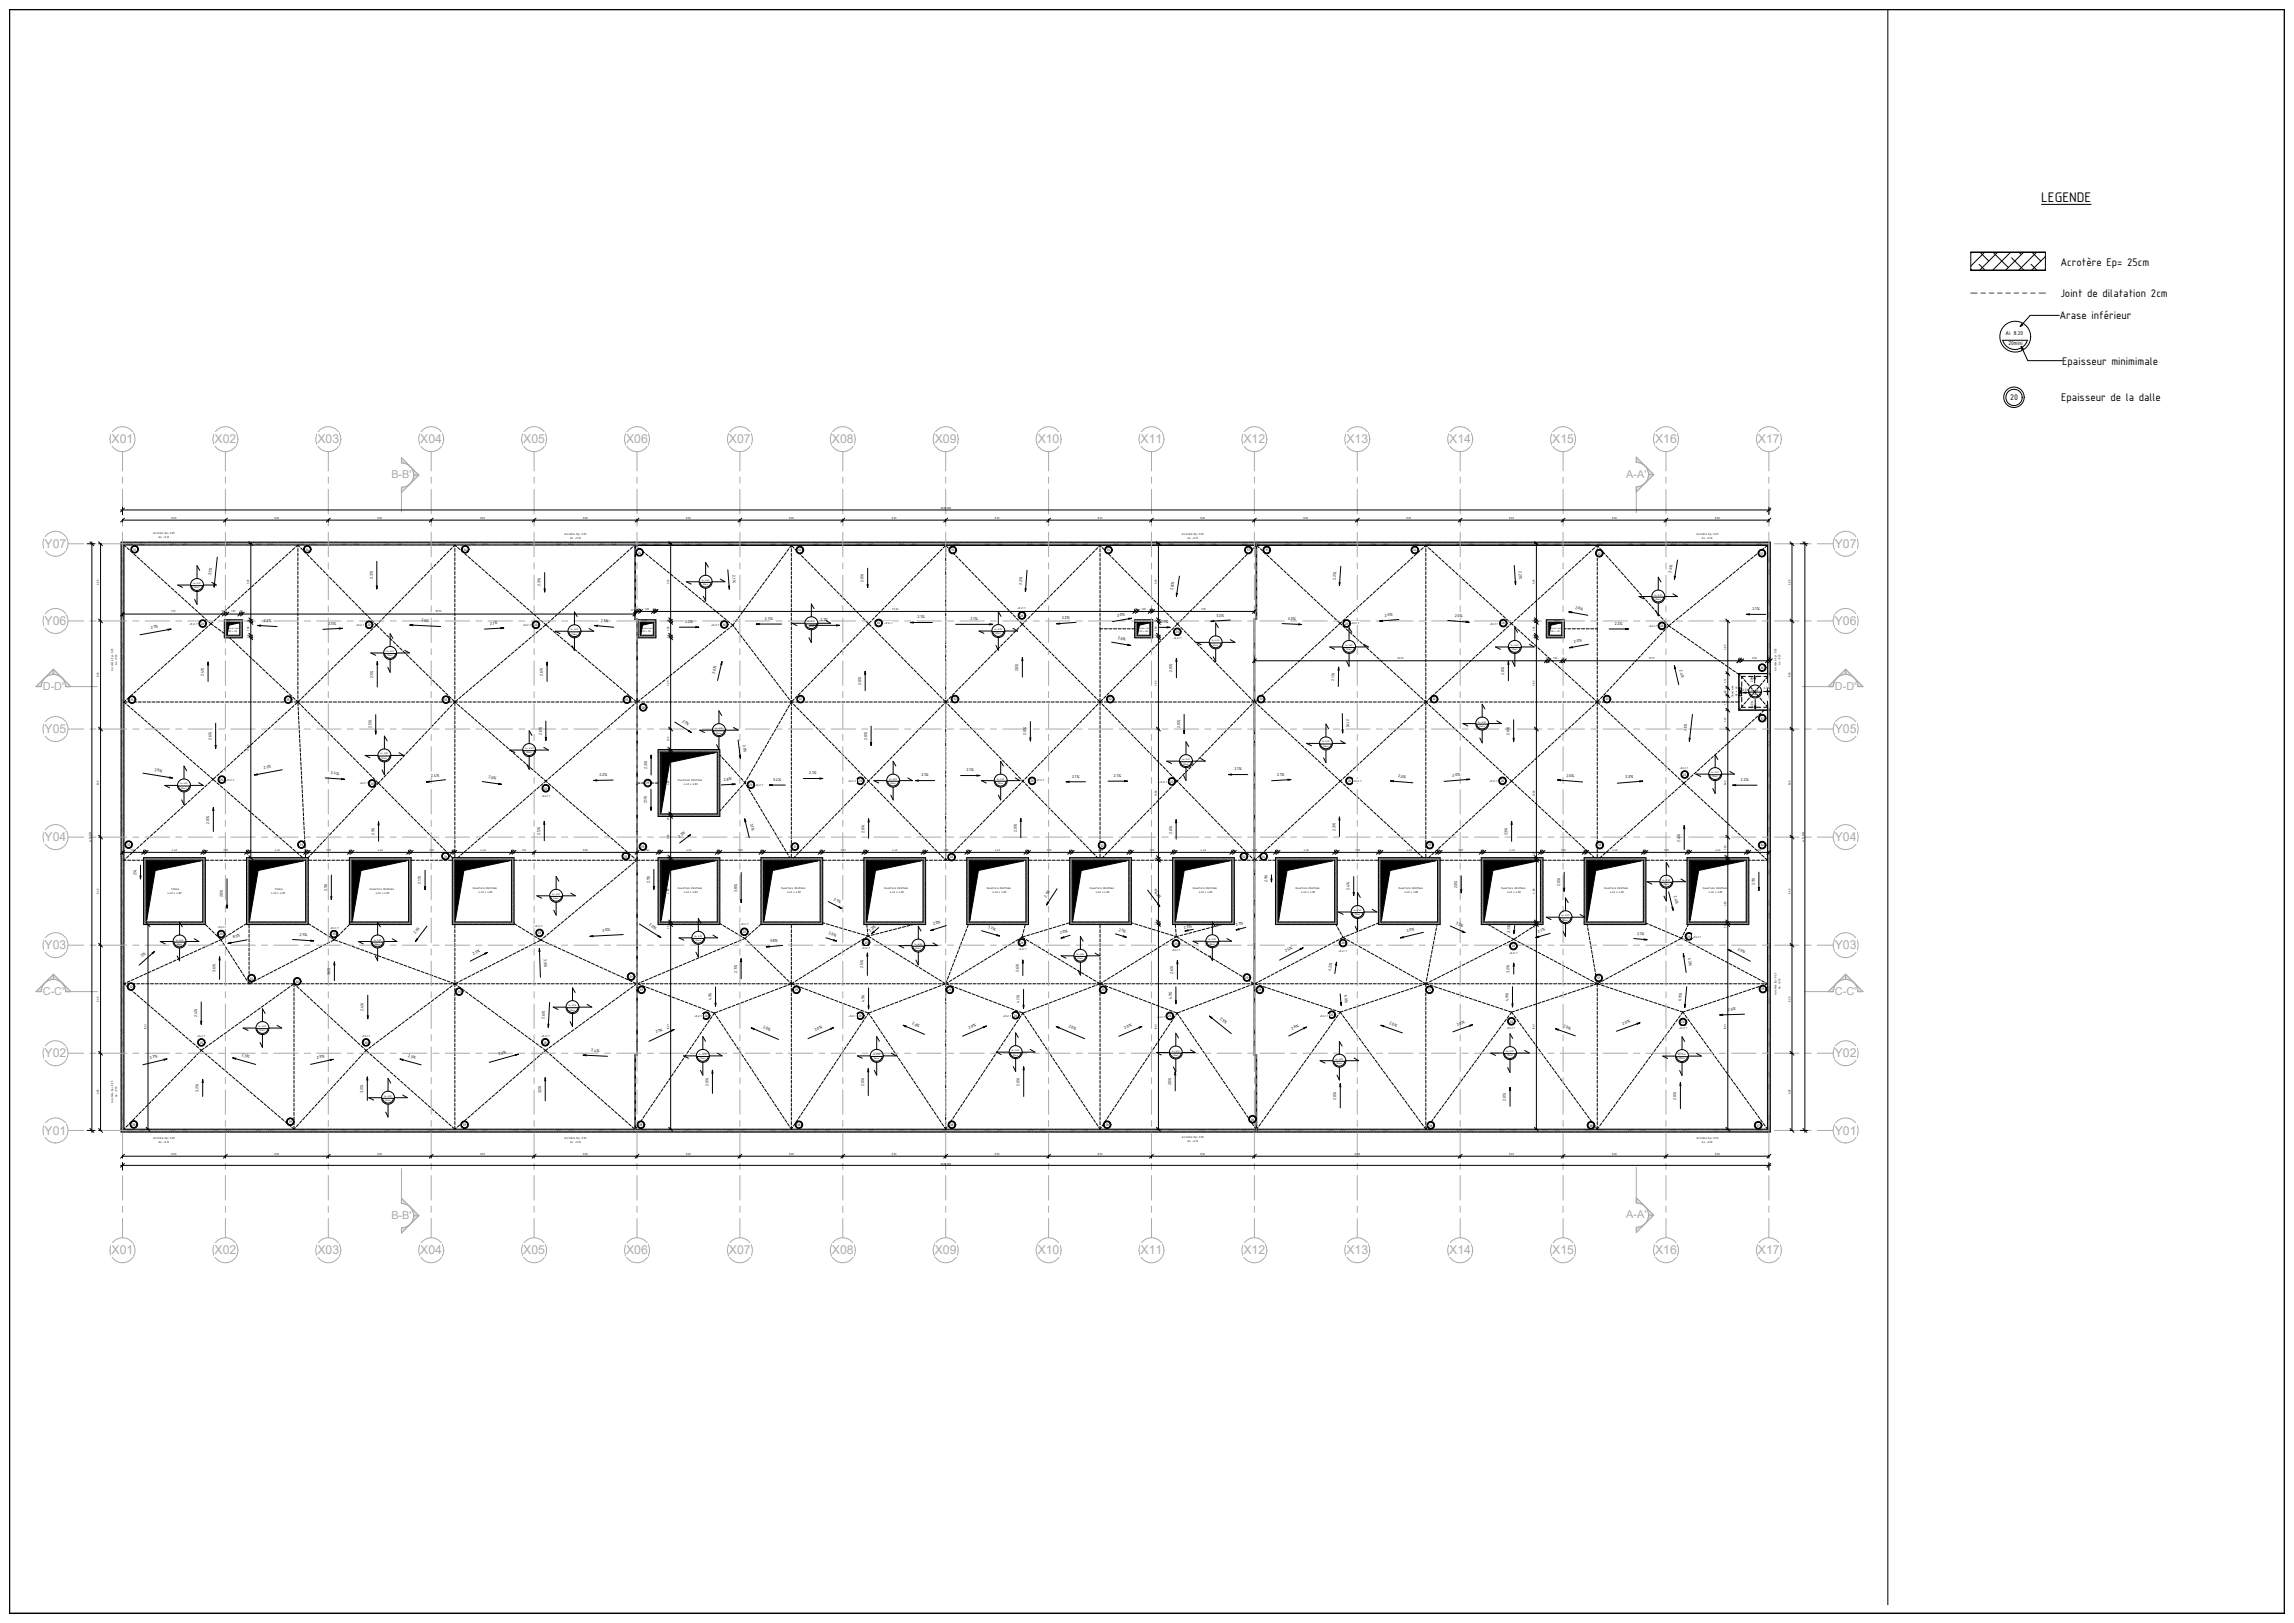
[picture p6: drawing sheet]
<svg xmlns="http://www.w3.org/2000/svg" width="1189mm" height="841mm" viewBox="0 0 1189 841" stroke-linecap="round" stroke-linejoin="round" font-family="sans-serif">
<defs><g id="words">
<text font-size="7.8" x="1058" y="105">LEGENDE</text>
<g font-size="6.3" fill="#aaa">
<text x="58" y="230">X01</text>
<text x="111" y="230">X02</text>
<text x="165" y="230">X03</text>
<text x="218" y="230">X04</text>
<text x="271" y="230">X05</text>
<text x="325" y="230">X06</text>
<text x="378" y="230">X07</text>
<text x="431" y="230">X08</text>
<text x="485" y="230">X09</text>
<text x="538" y="230">X10</text>
<text x="591" y="230">X11</text>
<text x="645" y="230">X12</text>
<text x="698" y="230">X13</text>
<text x="751" y="230">X14</text>
<text x="805" y="230">X15</text>
<text x="858" y="230">X16</text>
<text x="911" y="230">X17</text>
<text x="23" y="284">Y07</text>
<text x="951" y="284">Y07</text>
<text x="23" y="324">Y06</text>
<text x="951" y="324">Y06</text>
<text x="23" y="380">Y05</text>
<text x="951" y="380">Y05</text>
<text x="23" y="436">Y04</text>
<text x="951" y="436">Y04</text>
<text x="23" y="492">Y03</text>
<text x="951" y="492">Y03</text>
<text x="23" y="548">Y02</text>
<text x="951" y="548">Y02</text>
<text x="23" y="588">Y01</text>
<text x="951" y="588">Y01</text>
<text x="58" y="650">X01</text>
<text x="111" y="650">X02</text>
<text x="165" y="650">X03</text>
<text x="218" y="650">X04</text>
<text x="271" y="650">X05</text>
<text x="325" y="650">X06</text>
<text x="378" y="650">X07</text>
<text x="431" y="650">X08</text>
<text x="485" y="650">X09</text>
<text x="538" y="650">X10</text>
<text x="591" y="650">X11</text>
<text x="645" y="650">X12</text>
<text x="698" y="650">X13</text>
<text x="751" y="650">X14</text>
<text x="805" y="650">X15</text>
<text x="858" y="650">X16</text>
<text x="911" y="650">X17</text>
</g>
<g font-size="6.2">
<text x="1068" y="138">Acrotère Ep= 25cm</text>
<text x="1068" y="154">Joint de dilatation 2cm</text>
<text x="1067" y="165">Arase inférieur</text>
<text x="1069" y="189">Epaisseur minimimale</text>
<text x="1068" y="208">Epaisseur de la dalle</text>
</g>
<g font-size="5.6" fill="#aaa">
<text x="203" y="248">B-B'</text>
<text x="843" y="248">A-A'</text>
<text x="22" y="357">D-D'</text>
<text x="951" y="357">D-D'</text>
<text x="22" y="515">C-C'</text>
<text x="951" y="515">C-C'</text>
<text x="203" y="632">B-B'</text>
<text x="843" y="631">A-A'</text>
</g>
<text font-size="4.6" x="1042" y="207">20</text>
<g font-size="3.2">
<text x="1039" y="174">Ai: 8.20</text>
<text x="1041" y="179">20mini</text>
</g>
<g font-size="2.3">
<text x="109" y="298" transform="rotate(-84 109 298)">2.1%</text>
<text x="380" y="298" transform="rotate(86 380 298)">2.1%</text>
<text x="787" y="296" transform="rotate(86 787 296)">2.2%</text>
<text x="866" y="297" transform="rotate(-81 866 297)">2.4%</text>
<text x="193" y="300" transform="rotate(-90 193 300)">2.3%</text>
<text x="280" y="304" transform="rotate(-90 280 304)">2.3%</text>
<text x="448" y="302" transform="rotate(-90 448 302)">2.0%</text>
<text x="530" y="303" transform="rotate(-86 530 303)">2.2%</text>
<text x="608" y="305" transform="rotate(-82 608 305)">2.8%</text>
<text x="692" y="300" transform="rotate(-86 692 300)">2.2%</text>
<text x="816" y="315" transform="rotate(10 816 315)">2.0%</text>
<text x="908" y="316">2.1%</text>
<text x="137" y="322" transform="rotate(3 137 322)">2.2%</text>
<text x="170" y="324" transform="rotate(-3 170 324)">2.5%</text>
<text x="218" y="322" transform="rotate(3 218 322)">2.5%</text>
<text x="254" y="324" transform="rotate(-3 254 324)">2.1%</text>
<text x="311" y="322" transform="rotate(5 311 322)">2.1%</text>
<text x="355" y="323">2.0%</text>
<text x="396" y="321">2.7%</text>
<text x="425" y="322">2.1%</text>
<text x="476" y="320">2.1%</text>
<text x="503" y="321">2.1%</text>
<text x="550" y="321" transform="rotate(-4 550 321)">2.2%</text>
<text x="579" y="320" transform="rotate(-10 579 320)">2.0%</text>
<text x="602" y="323">2.1%</text>
<text x="630" y="320" transform="rotate(-4 630 320)">3.2%</text>
<text x="668" y="321" transform="rotate(3 668 321)">3.0%</text>
<text x="718" y="319" transform="rotate(-5 718 319)">2.0%</text>
<text x="754" y="320" transform="rotate(5 754 320)">2.0%</text>
<text x="837" y="324">2.2%</text>
<text x="78" y="326" transform="rotate(-10 78 326)">2.1%</text>
<text x="579" y="331" transform="rotate(10 579 331)">2.0%</text>
<text x="816" y="333" transform="rotate(-10 816 333)">2.0%</text>
<text x="528" y="348" transform="rotate(-90 528 348)">2.0%</text>
<text x="871" y="347" transform="rotate(77 871 347)">2.4%</text>
<text x="106" y="350" transform="rotate(-90 106 350)">2.4%</text>
<text x="193" y="352" transform="rotate(-90 193 352)">2.7%</text>
<text x="281" y="350" transform="rotate(-90 281 350)">2.6%</text>
<text x="371" y="349" transform="rotate(-77 371 349)">2.6%</text>
<text x="608" y="348" transform="rotate(-90 608 348)">2.0%</text>
<text x="692" y="353" transform="rotate(-89 692 353)">2.1%</text>
<text x="780" y="350" transform="rotate(-90 780 350)">2.0%</text>
<text x="446" y="355" transform="rotate(-90 446 355)">2.0%</text>
<text x="193" y="377" transform="rotate(-90 193 377)">2.5%</text>
<text x="353" y="374" transform="rotate(32 353 374)">2.1%</text>
<text x="612" y="377" transform="rotate(-90 612 377)">2.0%</text>
<text x="698" y="373" transform="rotate(89 698 373)">2.1%</text>
<text x="110" y="383" transform="rotate(-90 110 383)">2.6%</text>
<text x="281" y="381" transform="rotate(-90 281 381)">2.6%</text>
<text x="449" y="383" transform="rotate(-90 449 383)">2.0%</text>
<text x="532" y="381" transform="rotate(-90 532 381)">2.0%</text>
<text x="782" y="381" transform="rotate(-90 782 381)">2.0%</text>
<text x="874" y="379" transform="rotate(-83 874 379)">2.3%</text>
<text x="385" y="386" transform="rotate(83 385 386)">2.1%</text>
<text x="80" y="399" transform="rotate(9 80 399)">2.0%</text>
<text x="137" y="398" transform="rotate(-11 137 398)">2.1%</text>
<text x="172" y="401" transform="rotate(4 172 401)">2.4%</text>
<text x="335" y="399" transform="rotate(-90 335 399)">2.3%</text>
<text x="419" y="401">2.1%</text>
<text x="501" y="400">2.1%</text>
<text x="640" y="399">2.1%</text>
<text x="224" y="403" transform="rotate(-7 224 403)">2.4%</text>
<text x="253" y="403" transform="rotate(8 253 403)">2.0%</text>
<text x="311" y="402" transform="rotate(-1 311 402)">2.2%</text>
<text x="375" y="405" transform="rotate(-3 375 405)">2.8%</text>
<text x="401" y="405">3.4%</text>
<text x="478" y="402">2.1%</text>
<text x="556" y="403">2.1%</text>
<text x="577" y="403">2.1%</text>
<text x="662" y="402" transform="rotate(-3 662 402)">2.1%</text>
<text x="725" y="403" transform="rotate(5 725 403)">2.0%</text>
<text x="753" y="402" transform="rotate(-5 753 402)">2.0%</text>
<text x="812" y="402" transform="rotate(5 812 402)">2.0%</text>
<text x="843" y="403" transform="rotate(-5 843 403)">2.0%</text>
<text x="902" y="405">2.2%</text>
<text x="335" y="416" transform="rotate(-90 335 416)">2.1%</text>
<text x="108" y="427" transform="rotate(-90 108 427)">2.0%</text>
<text x="389" y="427" transform="rotate(77 389 427)">3.1%</text>
<text x="448" y="431" transform="rotate(-90 448 431)">2.0%</text>
<text x="527" y="431" transform="rotate(-90 527 431)">2.0%</text>
<text x="607" y="432" transform="rotate(-90 607 432)">2.0%</text>
<text x="692" y="431" transform="rotate(-90 692 431)">2.3%</text>
<text x="194" y="433" transform="rotate(-90 194 433)">2.1%</text>
<text x="280" y="433" transform="rotate(-90 280 433)">2.5%</text>
<text x="352" y="434" transform="rotate(-37 352 434)">2.3%</text>
<text x="781" y="433" transform="rotate(-90 781 433)">2.3%</text>
<text x="871" y="436" transform="rotate(-90 871 436)">2.4%</text>
<text x="71" y="453" transform="rotate(-90 71 453)">2%</text>
<text x="170" y="462" transform="rotate(-90 170 462)">2.1%</text>
<text x="218" y="458" transform="rotate(-90 218 458)">2.1%</text>
<text x="337" y="458" transform="rotate(-90 337 458)">2.1%</text>
<text x="657" y="457" transform="rotate(-90 657 457)">2.1%</text>
<text x="700" y="461" transform="rotate(-90 700 461)">2.4%</text>
<text x="755" y="460" transform="rotate(-90 755 460)">2.3%</text>
<text x="809" y="459" transform="rotate(-90 809 459)">2.0%</text>
<text x="910" y="459" transform="rotate(-90 910 459)">2.1%</text>
<text x="116" y="465" transform="rotate(-90 116 465)">2.0%</text>
<text x="382" y="462" transform="rotate(-90 382 462)">3.8%</text>
<text x="432" y="466" transform="rotate(27 432 466)">2.1%</text>
<text x="542" y="465" transform="rotate(-57 542 465)">2.1%</text>
<text x="598" y="462" transform="rotate(53 598 462)">2.0%</text>
<text x="868" y="464" transform="rotate(76 868 464)">2.4%</text>
<text x="336" y="479" transform="rotate(32 336 479)">2.0%</text>
<text x="484" y="479" transform="rotate(-17 484 479)">2.0%</text>
<text x="641" y="480" transform="rotate(-15 641 480)">2.1%</text>
<text x="754" y="479" transform="rotate(24 754 479)">3.5%</text>
<text x="155" y="485" transform="rotate(4 155 485)">2.7%</text>
<text x="215" y="484" transform="rotate(-53 215 484)">2.1%</text>
<text x="312" y="483" transform="rotate(-3 312 483)">2.0%</text>
<text x="429" y="484" transform="rotate(17 429 484)">2.0%</text>
<text x="451" y="483" transform="rotate(-41 451 483)">2.2%</text>
<text x="512" y="481" transform="rotate(16 512 481)">3.7%</text>
<text x="550" y="484" transform="rotate(-18 550 484)">2.0%</text>
<text x="580" y="482" transform="rotate(17 580 482)">2.1%</text>
<text x="614" y="481" transform="rotate(-12 614 481)">2.0%</text>
<text x="729" y="483" transform="rotate(-14 729 483)">2.0%</text>
<text x="783" y="483" transform="rotate(-84 783 483)">3.1%</text>
<text x="797" y="483" transform="rotate(-16 797 483)">2.1%</text>
<text x="848" y="484" transform="rotate(5 848 484)">2.1%</text>
<text x="121" y="486" transform="rotate(-10 121 486)">8.1%</text>
<text x="399" y="488" transform="rotate(-5 399 488)">3.8%</text>
<text x="74" y="496" transform="rotate(-41 74 496)">2%</text>
<text x="245" y="495" transform="rotate(-27 245 495)">2.1%</text>
<text x="282" y="497" transform="rotate(88 282 497)">3.9%</text>
<text x="666" y="493" transform="rotate(-28 666 493)">2.5%</text>
<text x="875" y="497" transform="rotate(81 875 497)">4.3%</text>
<text x="901" y="492" transform="rotate(28 901 492)">2.6%</text>
<text x="112" y="504" transform="rotate(-90 112 504)">3.6%</text>
<text x="447" y="502" transform="rotate(-90 447 502)">2.5%</text>
<text x="528" y="504" transform="rotate(-90 528 504)">2.6%</text>
<text x="690" y="503" transform="rotate(-81 690 503)">4.2%</text>
<text x="171" y="505" transform="rotate(-90 171 505)">3.6%</text>
<text x="382" y="504" transform="rotate(-90 382 504)">2.7%</text>
<text x="608" y="505" transform="rotate(-90 608 505)">2.6%</text>
<text x="782" y="504" transform="rotate(-90 782 504)">3.2%</text>
<text x="697" y="516" transform="rotate(85 697 516)">6.9%</text>
<text x="369" y="518" transform="rotate(-90 369 518)">4.1%</text>
<text x="448" y="519" transform="rotate(-90 448 519)">4.1%</text>
<text x="528" y="520" transform="rotate(-90 528 520)">4.1%</text>
<text x="607" y="518" transform="rotate(-90 607 518)">4.1%</text>
<text x="782" y="519" transform="rotate(-90 782 519)">4.9%</text>
<text x="871" y="519" transform="rotate(-85 871 519)">6.9%</text>
<text x="102" y="527" transform="rotate(-90 102 527)">2.4%</text>
<text x="188" y="524" transform="rotate(-90 188 524)">2.4%</text>
<text x="282" y="528" transform="rotate(-87 282 528)">2.6%</text>
<text x="896" y="524" transform="rotate(-2 896 524)">2.9%</text>
<text x="395" y="533" transform="rotate(23 395 533)">2.0%</text>
<text x="473" y="531" transform="rotate(23 473 531)">2.0%</text>
<text x="502" y="533" transform="rotate(-23 502 533)">2.0%</text>
<text x="554" y="532" transform="rotate(23 554 532)">2.0%</text>
<text x="583" y="533" transform="rotate(-23 583 533)">2.0%</text>
<text x="632" y="528" transform="rotate(39 632 528)">2.9%</text>
<text x="670" y="534" transform="rotate(-27 670 534)">2.6%</text>
<text x="720" y="531" transform="rotate(20 720 531)">2.0%</text>
<text x="755" y="532" transform="rotate(-20 755 532)">2.0%</text>
<text x="810" y="532" transform="rotate(20 810 532)">2.0%</text>
<text x="841" y="531" transform="rotate(-20 841 531)">2.0%</text>
<text x="340" y="535" transform="rotate(-25 340 535)">2.1%</text>
<text x="423" y="534" transform="rotate(-23 423 534)">2.0%</text>
<text x="306" y="545" transform="rotate(3 306 545)">2.4%</text>
<text x="78" y="549" transform="rotate(-13 78 549)">2.7%</text>
<text x="125" y="547" transform="rotate(16 125 547)">2.3%</text>
<text x="164" y="549" transform="rotate(-13 164 549)">2.9%</text>
<text x="211" y="548" transform="rotate(15 211 548)">2.3%</text>
<text x="259" y="547" transform="rotate(-16 259 547)">2.3%</text>
<text x="367" y="563" transform="rotate(-90 367 563)">2.0%</text>
<text x="448" y="563" transform="rotate(-90 448 563)">2.0%</text>
<text x="528" y="563" transform="rotate(-90 528 563)">2.0%</text>
<text x="607" y="562" transform="rotate(-90 607 562)">2.0%</text>
<text x="103" y="566" transform="rotate(-90 103 566)">3.2%</text>
<text x="188" y="566" transform="rotate(-90 188 566)">3.2%</text>
<text x="280" y="567" transform="rotate(-90 280 567)">3.2%</text>
<text x="693" y="570" transform="rotate(-90 693 570)">2.0%</text>
<text x="869" y="570" transform="rotate(-90 869 570)">2.0%</text>
<text x="781" y="570" transform="rotate(-90 781 570)">2.0%</text>
</g>
<g font-size="1.9">
<text x="69" y="285">31</text>
<text x="158" y="285">34</text>
<text x="240" y="285">34</text>
<text x="331" y="287">34</text>
<text x="414" y="286">32</text>
<text x="493" y="286">32</text>
<text x="574" y="286">34</text>
<text x="646" y="286">37</text>
<text x="656" y="286">31</text>
<text x="732" y="286">34</text>
<text x="828" y="287">32</text>
<text x="912" y="287">37</text>
<text x="104" y="324">20</text>
<text x="455" y="324">20</text>
<text x="529" y="320">20</text>
<text x="697" y="324">20</text>
<text x="778" y="324">20</text>
<text x="190" y="324">20</text>
<text x="277" y="324">20</text>
<text x="375" y="324">20</text>
<text x="609" y="328">20</text>
<text x="861" y="325">20</text>
<text x="913" y="347">36</text>
<text x="68" y="363">35</text>
<text x="148" y="363">35</text>
<text x="230" y="363">35</text>
<text x="324" y="363">35</text>
<text x="414" y="363">32</text>
<text x="494" y="363">32</text>
<text x="575" y="363">32</text>
<text x="653" y="363">32</text>
<text x="742" y="363">32</text>
<text x="832" y="363">32</text>
<text x="333" y="367">38</text>
<text x="913" y="373">33</text>
<text x="114" y="405">20</text>
<text x="192" y="407">20</text>
<text x="335" y="406">39</text>
<text x="388" y="407">20</text>
<text x="445" y="405">20</text>
<text x="534" y="405">20</text>
<text x="607" y="406">20</text>
<text x="699" y="405">20</text>
<text x="778" y="405">20</text>
<text x="872" y="402">20</text>
<text x="282" y="409">20</text>
<text x="66" y="438">32</text>
<text x="155" y="438">31</text>
<text x="332" y="439">39</text>
<text x="411" y="439">31</text>
<text x="570" y="439">32</text>
<text x="740" y="439">33</text>
<text x="828" y="439">33</text>
<text x="912" y="439">34</text>
<text x="230" y="444">31</text>
<text x="324" y="444">35</text>
<text x="492" y="445">32</text>
<text x="644" y="445">32</text>
<text x="654" y="445">34</text>
<text x="114" y="485">20</text>
<text x="172" y="485">20</text>
<text x="279" y="484">20</text>
<text x="385" y="484">20</text>
<text x="875" y="486">20</text>
<text x="448" y="489">20</text>
<text x="529" y="489">20</text>
<text x="609" y="490">20</text>
<text x="695" y="489">20</text>
<text x="784" y="491">20</text>
<text x="130" y="508">32</text>
<text x="153" y="509">32</text>
<text x="326" y="507">31</text>
<text x="645" y="507">29</text>
<text x="828" y="507">31</text>
<text x="67" y="512">32</text>
<text x="237" y="515">31</text>
<text x="332" y="514">29</text>
<text x="412" y="514">29</text>
<text x="491" y="514">29</text>
<text x="571" y="514">29</text>
<text x="652" y="514">38</text>
<text x="740" y="514">31</text>
<text x="913" y="513">39</text>
<text x="365" y="527">20</text>
<text x="445" y="527">20</text>
<text x="525" y="527">20</text>
<text x="605" y="527">20</text>
<text x="689" y="527">20</text>
<text x="783" y="530">20</text>
<text x="871" y="530">20</text>
<text x="104" y="541">20</text>
<text x="189" y="541">20</text>
<text x="282" y="541">20</text>
<text x="150" y="582">39</text>
<text x="648" y="581">38</text>
<text x="69" y="583">38</text>
<text x="240" y="584">39</text>
<text x="331" y="584">38</text>
<text x="413" y="584">38</text>
<text x="493" y="584">38</text>
<text x="573" y="584">38</text>
<text x="741" y="584">38</text>
<text x="824" y="584">38</text>
<text x="910" y="584">37</text>
</g>
<g font-size="1.8">
<text x="908" y="354" transform="rotate(-90 908 354)">2.0%</text>
<text x="903" y="358">2.3%</text>
<text x="914" y="357">2.3%</text>
<text x="909" y="366" transform="rotate(-90 909 366)">2.0%</text>
</g>
<g font-size="1.6">
<text x="487" y="264">128.00</text>
<text x="89" y="269">8.00</text>
<text x="142" y="269">8.00</text>
<text x="196" y="269">8.00</text>
<text x="249" y="269">8.00</text>
<text x="302" y="269">8.00</text>
<text x="356" y="269">8.00</text>
<text x="409" y="269">8.00</text>
<text x="462" y="269">8.00</text>
<text x="516" y="269">8.00</text>
<text x="569" y="269">8.00</text>
<text x="622" y="269">8.00</text>
<text x="676" y="269">8.00</text>
<text x="729" y="269">8.00</text>
<text x="782" y="269">8.00</text>
<text x="836" y="269">8.00</text>
<text x="889" y="269">8.00</text>
<text x="79" y="277">Acrotère Ep= 0.25</text>
<text x="82" y="279">As: +9.10</text>
<text x="293" y="277">Acrotère Ep= 0.25</text>
<text x="295" y="279">As: +9.10</text>
<text x="613" y="277">Acrotère Ep= 0.25</text>
<text x="615" y="279">As: +9.10</text>
<text x="879" y="277">Acrotère Ep= 0.25</text>
<text x="882" y="279">As: +9.10</text>
<text x="51" y="303" transform="rotate(-90 51 303)">6.00</text>
<text x="129" y="303" transform="rotate(-90 129 303)">5.93</text>
<text x="347" y="303" transform="rotate(-90 347 303)">5.93</text>
<text x="600" y="303" transform="rotate(-90 600 303)">5.93</text>
<text x="795" y="303" transform="rotate(-90 795 303)">5.93</text>
<text x="928" y="303" transform="rotate(-90 928 303)">6.00</text>
<text x="89" y="317">7.91</text>
<text x="115" y="317">20</text>
<text x="120" y="317">1.00</text>
<text x="124" y="317">20</text>
<text x="226" y="317">30.52</text>
<text x="327" y="316">21</text>
<text x="331" y="316">20</text>
<text x="334" y="316">1.00</text>
<text x="339" y="316">20</text>
<text x="463" y="316">37.22</text>
<text x="527" y="316">+8.41 f</text>
<text x="588" y="316">20</text>
<text x="592" y="316">1.00</text>
<text x="596" y="316">20</text>
<text x="623" y="316">7.90</text>
<text x="98" y="324">+8.41 f</text>
<text x="129" y="323" transform="rotate(-90 129 323)">20</text>
<text x="347" y="323" transform="rotate(-90 347 323)">20</text>
<text x="458" y="324">+8.41 f</text>
<text x="600" y="323" transform="rotate(-90 600 323)">20</text>
<text x="700" y="323">+8.41 f</text>
<text x="772" y="324">+8.41 f</text>
<text x="795" y="323" transform="rotate(-90 795 323)">20</text>
<text x="129" y="327" transform="rotate(-90 129 327)">1.00</text>
<text x="185" y="324">+8.41 f</text>
<text x="271" y="324">+8.41 f</text>
<text x="347" y="327" transform="rotate(-90 347 327)">1.00</text>
<text x="369" y="324">+8.41 f</text>
<text x="600" y="327" transform="rotate(-90 600 327)">1.00</text>
<text x="795" y="327" transform="rotate(-90 795 327)">1.00</text>
<text x="855" y="325">+8.41 f</text>
<text x="129" y="331" transform="rotate(-90 129 331)">20</text>
<text x="347" y="331" transform="rotate(-90 347 331)">20</text>
<text x="600" y="331" transform="rotate(-90 600 331)">20</text>
<text x="608" y="331">+8.41 f</text>
<text x="795" y="331" transform="rotate(-90 795 331)">20</text>
<text x="724" y="342">22.69</text>
<text x="801" y="342">20</text>
<text x="805" y="342">1.00</text>
<text x="809" y="342">20</text>
<text x="855" y="342">13.57</text>
<text x="895" y="337" transform="rotate(-90 895 337)">4.09</text>
<text x="901" y="342">22</text>
<text x="908" y="342">2.00</text>
<text x="916" y="342">22</text>
<text x="59" y="348" transform="rotate(-90 59 348)">Acrotère Ep= 0.25</text>
<text x="61" y="345" transform="rotate(-90 61 345)">As: +9.10</text>
<text x="921" y="348" transform="rotate(-90 921 348)">Acrotère Ep= 0.25</text>
<text x="923" y="345" transform="rotate(-90 923 345)">As: +9.10</text>
<text x="51" y="351" transform="rotate(-90 51 351)">8.40</text>
<text x="895" y="354" transform="rotate(-90 895 354)">1.12</text>
<text x="928" y="351" transform="rotate(-90 928 351)">8.40</text>
<text x="347" y="355" transform="rotate(-90 347 355)">7.09</text>
<text x="600" y="355" transform="rotate(-90 600 355)">7.09</text>
<text x="795" y="355" transform="rotate(-90 795 355)">7.09</text>
<text x="895" y="359" transform="rotate(-90 895 359)">60</text>
<text x="895" y="365" transform="rotate(-90 895 365)">1.12</text>
<text x="899" y="361" transform="rotate(-90 899 361)">Ouverture</text>
<text x="901" y="361" transform="rotate(-90 901 361)">60 x 40</text>
<text x="895" y="374" transform="rotate(-90 895 374)">1.47</text>
<text x="129" y="389" transform="rotate(-90 129 389)">17.09</text>
<text x="347" y="388" transform="rotate(-90 347 388)">20</text>
<text x="347" y="384" transform="rotate(-90 347 384)">1.60</text>
<text x="871" y="398">+8.41 f</text>
<text x="51" y="407" transform="rotate(-90 51 407)">8.40</text>
<text x="117" y="404">+8.41 f</text>
<text x="186" y="406">+8.41 f</text>
<text x="347" y="407" transform="rotate(-90 347 407)">4.80</text>
<text x="351" y="405">Ouverture Zénithale</text>
<text x="354" y="407">4.40 x 4.80</text>
<text x="391" y="407">+8.41 f</text>
<text x="440" y="405">+8.41 f</text>
<text x="537" y="405">+8.41 f</text>
<text x="601" y="406">+8.41 f</text>
<text x="701" y="405">+8.41 f</text>
<text x="772" y="405">+8.41 f</text>
<text x="895" y="407" transform="rotate(-90 895 407)">8.40</text>
<text x="928" y="407" transform="rotate(-90 928 407)">8.40</text>
<text x="281" y="413">+8.41 f</text>
<text x="600" y="413" transform="rotate(-90 600 413)">10.00</text>
<text x="795" y="413" transform="rotate(-90 795 413)">10.00</text>
<text x="347" y="425" transform="rotate(-90 347 425)">20</text>
<text x="47" y="436" transform="rotate(-90 47 436)">45.60</text>
<text x="347" y="435" transform="rotate(-90 347 435)">3.20</text>
<text x="935" y="436" transform="rotate(-90 935 436)">45.60</text>
<text x="68" y="441">1.64</text>
<text x="74" y="441">20</text>
<text x="89" y="441">4.40</text>
<text x="105" y="441">20</text>
<text x="116" y="441">3.20</text>
<text x="128" y="441">20</text>
<text x="142" y="441">4.40</text>
<text x="158" y="441">20</text>
<text x="169" y="441">3.20</text>
<text x="181" y="441">20</text>
<text x="196" y="441">4.40</text>
<text x="212" y="441">20</text>
<text x="223" y="441">3.20</text>
<text x="234" y="441">20</text>
<text x="249" y="441">4.40</text>
<text x="265" y="441">20</text>
<text x="271" y="441">1.56</text>
<text x="302" y="441">8.00</text>
<text x="334" y="441">1.64</text>
<text x="341" y="441">20</text>
<text x="356" y="441">4.40</text>
<text x="372" y="441">20</text>
<text x="383" y="441">3.20</text>
<text x="394" y="441">20</text>
<text x="409" y="441">4.40</text>
<text x="425" y="441">20</text>
<text x="436" y="441">3.20</text>
<text x="448" y="441">20</text>
<text x="462" y="441">4.40</text>
<text x="478" y="441">20</text>
<text x="489" y="441">3.20</text>
<text x="501" y="441">20</text>
<text x="516" y="441">4.40</text>
<text x="532" y="441">20</text>
<text x="543" y="441">3.20</text>
<text x="554" y="441">20</text>
<text x="569" y="441">4.40</text>
<text x="585" y="441">20</text>
<text x="596" y="441">3.20</text>
<text x="608" y="441">20</text>
<text x="622" y="441">4.40</text>
<text x="638" y="441">20</text>
<text x="649" y="441">3.20</text>
<text x="661" y="441">20</text>
<text x="676" y="441">4.40</text>
<text x="692" y="441">20</text>
<text x="703" y="441">3.20</text>
<text x="714" y="441">20</text>
<text x="729" y="441">4.40</text>
<text x="745" y="441">20</text>
<text x="756" y="441">3.20</text>
<text x="768" y="441">20</text>
<text x="782" y="441">4.40</text>
<text x="795" y="443" transform="rotate(-90 795 443)">20</text>
<text x="798" y="441">20</text>
<text x="809" y="441">3.20</text>
<text x="821" y="441">20</text>
<text x="836" y="441">4.40</text>
<text x="852" y="441">20</text>
<text x="863" y="441">3.20</text>
<text x="874" y="441">20</text>
<text x="889" y="441">4.40</text>
<text x="895" y="440" transform="rotate(-90 895 440)">1.60</text>
<text x="905" y="441">20</text>
<text x="911" y="441">1.56</text>
<text x="347" y="444" transform="rotate(-90 347 444)">20</text>
<text x="600" y="446" transform="rotate(-90 600 446)">20</text>
<text x="895" y="444" transform="rotate(-90 895 444)">20</text>
<text x="89" y="461">Trémie</text>
<text x="142" y="461">Trémie</text>
<text x="192" y="461">Ouverture Zénithale</text>
<text x="245" y="461">Ouverture Zénithale</text>
<text x="351" y="461">Ouverture Zénithale</text>
<text x="405" y="461">Ouverture Zénithale</text>
<text x="458" y="461">Ouverture Zénithale</text>
<text x="511" y="461">Ouverture Zénithale</text>
<text x="565" y="461">Ouverture Zénithale</text>
<text x="618" y="461">Ouverture Zénithale</text>
<text x="671" y="461">Ouverture Zénithale</text>
<text x="725" y="461">Ouverture Zénithale</text>
<text x="778" y="461">Ouverture Zénithale</text>
<text x="831" y="461">Ouverture Zénithale</text>
<text x="883" y="461">Ouverture Zénithale</text>
<text x="51" y="463" transform="rotate(-90 51 463)">8.40</text>
<text x="87" y="463">4.40 x 4.80</text>
<text x="141" y="463">4.40 x 4.80</text>
<text x="195" y="463">4.40 x 4.80</text>
<text x="248" y="463">4.40 x 4.80</text>
<text x="347" y="463" transform="rotate(-90 347 463)">4.80</text>
<text x="354" y="463">4.40 x 4.80</text>
<text x="408" y="463">4.40 x 4.80</text>
<text x="461" y="463">4.40 x 4.80</text>
<text x="514" y="463">4.40 x 4.80</text>
<text x="568" y="463">4.40 x 4.80</text>
<text x="600" y="463" transform="rotate(-90 600 463)">4.80</text>
<text x="621" y="463">4.40 x 4.80</text>
<text x="674" y="463">4.40 x 4.80</text>
<text x="728" y="463">4.40 x 4.80</text>
<text x="781" y="463">4.40 x 4.80</text>
<text x="795" y="463" transform="rotate(-90 795 463)">4.80</text>
<text x="834" y="463">4.40 x 4.80</text>
<text x="886" y="463">4.40 x 4.80</text>
<text x="928" y="463" transform="rotate(-90 928 463)">8.40</text>
<text x="895" y="470" transform="rotate(-90 895 470)">4.80</text>
<text x="384" y="479">+8.41 f</text>
<text x="600" y="479" transform="rotate(-90 600 479)">20</text>
<text x="113" y="481">+8.41 f</text>
<text x="171" y="481">+8.41 f</text>
<text x="277" y="481">+8.41 f</text>
<text x="347" y="481" transform="rotate(-90 347 481)">20</text>
<text x="795" y="481" transform="rotate(-90 795 481)">20</text>
<text x="877" y="486">+8.41 f</text>
<text x="895" y="481" transform="rotate(-90 895 481)">20</text>
<text x="447" y="492">+8.41 f</text>
<text x="528" y="492">+8.41 f</text>
<text x="607" y="493">+8.41 f</text>
<text x="694" y="493">+8.41 f</text>
<text x="782" y="494">+8.41 f</text>
<text x="921" y="516" transform="rotate(-90 921 516)">Acrotère Ep= 0.25</text>
<text x="923" y="513" transform="rotate(-90 923 513)">As: +9.10</text>
<text x="51" y="519" transform="rotate(-90 51 519)">8.40</text>
<text x="928" y="519" transform="rotate(-90 928 519)">8.40</text>
<text x="360" y="527">+8.41 f</text>
<text x="440" y="527">+8.41 f</text>
<text x="520" y="527">+8.41 f</text>
<text x="600" y="527">+8.41 f</text>
<text x="684" y="527">+8.41 f</text>
<text x="76" y="533" transform="rotate(-90 76 533)">15.91</text>
<text x="347" y="533" transform="rotate(-90 347 533)">15.91</text>
<text x="600" y="533" transform="rotate(-90 600 533)">15.91</text>
<text x="781" y="533">+8.41 f</text>
<text x="795" y="533" transform="rotate(-90 795 533)">15.91</text>
<text x="870" y="533">+8.41 f</text>
<text x="895" y="533" transform="rotate(-90 895 533)">15.91</text>
<text x="102" y="537">+8.41 f</text>
<text x="188" y="537">+8.41 f</text>
<text x="281" y="537">+8.41 f</text>
<text x="51" y="567" transform="rotate(-90 51 567)">6.00</text>
<text x="61" y="569" transform="rotate(-90 61 569)">As: +9.10</text>
<text x="928" y="567" transform="rotate(-90 928 567)">6.00</text>
<text x="59" y="572" transform="rotate(-90 59 572)">Acrotère Ep= 0.25</text>
<text x="79" y="590">Acrotère Ep= 0.25</text>
<text x="82" y="592">As: +9.10</text>
<text x="293" y="590">Acrotère Ep= 0.25</text>
<text x="295" y="592">As: +9.10</text>
<text x="613" y="590">Acrotère Ep= 0.25</text>
<text x="615" y="592">As: +9.10</text>
<text x="879" y="590">Acrotère Ep= 0.25</text>
<text x="882" y="592">As: +9.10</text>
<text x="89" y="598">8.00</text>
<text x="142" y="598">8.00</text>
<text x="196" y="598">8.00</text>
<text x="249" y="598">8.00</text>
<text x="302" y="598">8.00</text>
<text x="356" y="598">8.00</text>
<text x="409" y="598">8.00</text>
<text x="462" y="598">8.00</text>
<text x="516" y="598">8.00</text>
<text x="569" y="598">8.00</text>
<text x="622" y="598">8.00</text>
<text x="702" y="598">16.00</text>
<text x="782" y="598">8.00</text>
<text x="836" y="598">8.00</text>
<text x="889" y="598">8.00</text>
<text x="487" y="604">128.00</text>
</g>
<g font-size="1.2">
<text x="100" y="303">Ai= 8.20</text>
<text x="101" y="305">20mini</text>
<text x="364" y="301">Ai= 8.20</text>
<text x="364" y="303">20mini</text>
<text x="857" y="309">Ai= 8.20</text>
<text x="858" y="311">20mini</text>
<text x="419" y="322">Ai= 8.20</text>
<text x="118" y="326">Accès tech</text>
<text x="118" y="327">100 x 100</text>
<text x="296" y="327">Ai= 8.20</text>
<text x="296" y="329">20mini</text>
<text x="333" y="326">Accès tech</text>
<text x="333" y="327">100 x 100</text>
<text x="419" y="325">20mini</text>
<text x="515" y="326">Ai= 8.20</text>
<text x="516" y="329">20mini</text>
<text x="591" y="326">Accès tech</text>
<text x="591" y="328">100 x 100</text>
<text x="804" y="326">Accès tech</text>
<text x="804" y="328">100 x 100</text>
<text x="628" y="332">Ai= 8.20</text>
<text x="629" y="335">20mini</text>
<text x="697" y="335">Ai= 8.20</text>
<text x="783" y="335">Ai= 8.20</text>
<text x="200" y="338">Ai= 8.20</text>
<text x="201" y="340">20mini</text>
<text x="698" y="337">20mini</text>
<text x="784" y="337">20mini</text>
<text x="908" y="358">Ai= 9.90</text>
<text x="908" y="360">20mini</text>
<text x="371" y="378">Ai= 8.20</text>
<text x="766" y="374">Ai= 8.20</text>
<text x="767" y="377">20mini</text>
<text x="371" y="380">20mini</text>
<text x="272" y="388">Ai= 8.20</text>
<text x="685" y="385">Ai= 8.20</text>
<text x="686" y="387">20mini</text>
<text x="197" y="391">Ai= 8.20</text>
<text x="198" y="393">20mini</text>
<text x="273" y="390">20mini</text>
<text x="613" y="394">Ai= 8.20</text>
<text x="613" y="396">20mini</text>
<text x="887" y="401">Ai= 8.20</text>
<text x="93" y="406">Ai= 8.20</text>
<text x="461" y="404">Ai= 8.20</text>
<text x="461" y="406">20mini</text>
<text x="517" y="404">Ai= 8.20</text>
<text x="517" y="406">20mini</text>
<text x="888" y="403">20mini</text>
<text x="94" y="409">20mini</text>
<text x="862" y="456">Ai= 8.20</text>
<text x="862" y="459">20mini</text>
<text x="286" y="464">Ai= 8.20</text>
<text x="287" y="466">20mini</text>
<text x="702" y="472">Ai= 8.20</text>
<text x="702" y="474">20mini</text>
<text x="809" y="475">Ai= 8.20</text>
<text x="810" y="477">20mini</text>
<text x="360" y="485">Ai= 8.20</text>
<text x="91" y="487">Ai= 8.20</text>
<text x="92" y="490">20mini</text>
<text x="194" y="487">Ai= 8.20</text>
<text x="194" y="490">20mini</text>
<text x="360" y="488">20mini</text>
<text x="474" y="490">Ai= 8.20</text>
<text x="474" y="492">20mini</text>
<text x="626" y="487">Ai= 8.20</text>
<text x="627" y="489">20mini</text>
<text x="558" y="495">Ai= 8.20</text>
<text x="559" y="497">20mini</text>
<text x="295" y="521">Ai= 8.20</text>
<text x="295" y="524">20mini</text>
<text x="134" y="532">Ai= 8.20</text>
<text x="135" y="534">20mini</text>
<text x="524" y="545">Ai= 8.20</text>
<text x="607" y="545">Ai= 8.20</text>
<text x="781" y="545">Ai= 8.20</text>
<text x="362" y="547">Ai= 8.20</text>
<text x="363" y="549">20mini</text>
<text x="452" y="547">Ai= 8.20</text>
<text x="453" y="549">20mini</text>
<text x="525" y="547">20mini</text>
<text x="608" y="547">20mini</text>
<text x="692" y="549">Ai= 8.20</text>
<text x="693" y="551">20mini</text>
<text x="781" y="547">20mini</text>
<text x="870" y="547">Ai= 8.20</text>
<text x="870" y="549">20mini</text>
<text x="199" y="568">Ai= 8.20</text>
<text x="200" y="571">20mini</text>
</g>
</g></defs>
<g fill="none" stroke="#040404" stroke-width=".52">
<path d="M1021 139l1 1M1022 131h-1M1026 137l3 3M1026 131l5 4M1029 131l-8 7M1033 131l8 8M1035 131l-9 9M1042 131l-9 9M1043 134l6 6M1046 131l2 1M1049 131l-10 9M1053 137l3 3"/>
<path d="M1053 131l5 4M1056 131l-10 9M1060 131h.1M1060 133l-7 7M1060 140h.1"/>
</g>
<g fill="none" stroke="#000" stroke-width=".52">
<path d="M1021 131h39v9h-39zM1038 176h13a7 7 0 0 1-7 5 7 7 0 0 1-6-5z"/>
<circle cx="1045" cy="174" r="8"/>
<circle cx="1044" cy="206" r="5"/>
<circle cx="1044" cy="206" r="4"/>
</g>
<path d="M1021 131h39M1021 140h39" fill="none" stroke="#000" stroke-width=".7"/>
<path d="M1021 152h4M1027 152h2M1031 152h2M1035 152h3M1040 152h2M1044 152h2M1048 152h3M1053 152h2M1057 152h3" fill="none" stroke="#8000ff" stroke-width=".7"/>
<g fill="#fff">
<path d="M651 585h265v2h-265z"/>
<path d="M916 368v219h2v-219zM916 281v68h2v-68z"/>
</g>
<g fill="#000">
<path d="M118 323h6l-5 1-1 5zM803 323h6l-5 1-1 5zM343 390h28l-24 5-4 26zM76 446h28l-24 5-4 26zM129 446h28l-23 5-5 26zM183 446h28l-24 5-4 26zM236 446h28l-24 5-4 26zM343 446h28l-24 5-4 26zM396 446h28l-24 5-4 26zM449 446h28l-23 5-5 26zM503 446h28l-24 5-4 26zM556 446h28l-24 5-4 26z"/>
<path d="M609 446h28l-23 5-5 26zM663 446h28l-24 5-4 26zM716 446h28l-24 5-4 26zM769 446h28l-23 5-5 26zM823 446h28l-24 5-4 26zM876 446h28l-24 5-4 26z"/>
</g>
<g fill="#fff">
<path d="M63 281h1v304h-1z"/>
<path d="M341 478h32v1h-32z"/>
<path d="M372 446h1v32h-1z"/>
<path d="M341 444h32v2h-32z"/>
<path d="M341 446h1v32h-1z"/>
<path d="M394 478h32v1h-32z"/>
<path d="M425 446h1v32h-1z"/>
<path d="M394 444h32v2h-32z"/>
<path d="M394 446h2v32h-2z"/>
<path d="M341 422h32v1h-32z"/>
<path d="M372 390h1v32h-1z"/>
<path d="M341 388h32v2h-32z"/>
<path d="M341 390h1v32h-1z"/>
<path d="M234 478h32v1h-32z"/>
<path d="M265 444h1v34h-1z"/>
<path d="M234 444h31v2h-31z"/>
<path d="M234 446h2v32h-2z"/>
<path d="M181 478h32v1h-32z"/>
<path d="M212 446h1v32h-1z"/>
<path d="M181 444h32v2h-32z"/>
<path d="M181 446h1v32h-1z"/>
<path d="M128 478h32v1h-32z"/>
<path d="M158 446h2v32h-2z"/>
<path d="M128 444h32v2h-32z"/>
<path d="M128 446h1v32h-1z"/>
<path d="M74 478h32v1h-32z"/>
<path d="M105 446h1v32h-1z"/>
<path d="M74 444h32v2h-32z"/>
<path d="M74 446h2v32h-2z"/>
<path d="M448 478h32v1h-32z"/>
<path d="M478 446h2v32h-2z"/>
<path d="M448 444h32v2h-32z"/>
<path d="M448 446h1v32h-1z"/>
<path d="M501 478h32v1h-32z"/>
<path d="M532 446h1v32h-1z"/>
<path d="M501 444h32v2h-32z"/>
<path d="M501 446h1v32h-1z"/>
<path d="M554 478h32v1h-32z"/>
<path d="M585 446h1v32h-1z"/>
<path d="M554 444h32v2h-32z"/>
<path d="M554 446h2v32h-2z"/>
<path d="M608 478h32v1h-32z"/>
<path d="M638 446h2v32h-2z"/>
<path d="M608 444h32v2h-32z"/>
<path d="M608 446h1v32h-1z"/>
<path d="M661 478h32v1h-32z"/>
<path d="M692 444h1v34h-1z"/>
<path d="M661 444h31v2h-31z"/>
<path d="M661 446h1v32h-1z"/>
<path d="M714 478h32v1h-32z"/>
<path d="M745 446h1v32h-1z"/>
<path d="M714 444h32v2h-32z"/>
<path d="M714 446h2v32h-2z"/>
<path d="M768 478h32v1h-32z"/>
<path d="M798 446h2v32h-2z"/>
<path d="M768 444h32v2h-32z"/>
<path d="M768 446h1v32h-1z"/>
<path d="M821 478h32v1h-32z"/>
<path d="M852 446h1v32h-1z"/>
<path d="M821 444h32v2h-32z"/>
<path d="M821 446h1v32h-1z"/>
<path d="M874 478h32v1h-32z"/>
<path d="M905 446h1v32h-1z"/>
<path d="M874 444h32v2h-32z"/>
<path d="M874 446h2v32h-2z"/>
<path d="M116 329h10v2h-10z"/>
<path d="M124 323h2v6h-2z"/>
<path d="M116 321h10v2h-10z"/>
<path d="M116 323h2v6h-2z"/>
<path d="M801 329h10v2h-10z"/>
<path d="M809 323h2v6h-2z"/>
<path d="M801 321h10v2h-10z"/>
<path d="M801 323h2v6h-2z"/>
<path d="M588 329h9v2h-9z"/>
<path d="M596 323h1v6h-1z"/>
<path d="M588 321h9v2h-9z"/>
<path d="M588 323h1v6h-1z"/>
<path d="M331 329h9v2h-9z"/>
<path d="M339 323h1v6h-1z"/>
<path d="M331 321h9v2h-9z"/>
<path d="M331 323h1v6h-1z"/>
</g>
<path d="M332 323h6l-5 1-1 5zM590 323h6l-5 1-1 5z" fill="#000"/>
<path d="M651 281h265v1h-265z" fill="#fff"/>
<path d="M901 357l1 2-1 2zM903 357v4l-1-2z" fill="#000"/>
<g fill="#fff">
<path d="M329 281h322v1h-322z"/>
<path d="M64 281h265v1h-265z"/>
<path d="M63 585h266v2h-266z"/>
<path d="M329 585h322v2h-322z"/>
</g>
<g fill="none" stroke="#808080" stroke-width=".52">
<path d="M63 299l1 1M63 295l1 1M63 291l1 2M63 288l1 1M63 284l1 1M63 281h.1M63 281l1 1M63 300l1 1M63 296l1 1M63 293l1 1M63 289l1 1M63 286h1"/>
<path d="M63 282l1 1M64 298h.1M64 294h.1M64 291h.1M64 287h.1M64 283v1M64 281l-1 1v1M64 283l-1 2M64 284l-1 2M64 285l-1 2 1 1M64 286l-1 2M64 287l-1 1"/>
<path d="M64 288l-1 1v1M64 289l-1 1 1 1M64 290l-1 1M64 291l-1 1M64 291l-1 2M64 292l-1 2 1 1M64 293l-1 2M64 294l-1 2M64 295l-1 2M64 296l-1 1 1 1M64 297l-1 1M64 298l-1 1"/>
<path d="M64 299l-1 1v1M64 300l-1 1 1 1M64 281l1 1M65 281l-2 2 1 1M66 282h1M66 281l-3 3M66 281h.1M67 282h.1M68 281l-2 1M68 282l-1-1-2 1M68 281l1 1M69 281l-2 1"/>
<path d="M69 282h1M69 281l-1 1M70 281h.1M71 282h.1M71 281l-1 1M71 282l-1-1-1 1M72 281l1 1M72 281l-1 1M73 282h1M73 281l-1 1M73 281h1M74 281l-2 1"/>
<path d="M74 281l1 1M74 282h1M75 281l-2 1M75 281l1 1M76 281l-2 1M76 282h1M77 281l-2 1M77 281h.1M77 281l-1 1M78 281v1M78 282h.1M78 281l-1 1"/>
<path d="M79 281l1 1M79 281l-1 1M80 282h1M80 281l-1 1M80 281h1M81 281l-1 1M81 281l1 1M81 282h1M82 281l-1 1M82 281l1 1M83 281l-2 1M84 282h1"/>
<path d="M84 281l-2 1M84 281h.1M85 281l-2 1M85 281l1 1M85 282h.1M86 281l-2 1M86 281l1 1M86 281l-1 1M87 282h1M87 281l-1 1M88 281h.1M88 281l-1 1"/>
<path d="M88 281l1 1M89 282h.1M89 281l-1 1M89 281l2 1M90 281l-1 1M91 282h1M91 281l-2 1M91 281h.1M92 281l-2 1M92 281l1 1M92 282h1M93 281l-2 1"/>
<path d="M93 281l1 1M94 281l-2 1M94 282h1M95 281l-2 1M95 281h.1M95 281l-1 1M96 281v1M96 282h.1M96 281l-1 1M97 281l1 1M97 281l-1 1M98 282h1"/>
<path d="M98 281l-1 1M98 281h1M99 281l-1 1M99 281l1 1M99 282h1M100 281l-2 1M100 281l1 1M101 281l-2 1M102 282h.1M102 281l-2 1M102 281h.1M103 281l-2 1"/>
<path d="M103 281l1 1M103 282h.1M104 281l-2 1M104 281l1 1M104 281l-1 1M105 282h1M105 281l-1 1M106 281h.1M106 281l-1 1M106 281l1 1M107 282h.1M107 281l-1 1"/>
<path d="M107 281l2 1M108 281l-1 1M109 282h1M109 281l-2 1M109 281h.1M110 281l-2 1M110 281l1 1M110 282h1M111 281l-2 1M111 281l1 1M112 281l-2 1M112 282h1"/>
<path d="M113 281l-2 1M113 281l-1 1M114 281v1M114 282h.1M114 281l-1 1M115 281l1 1M115 281l-1 1M116 282h1M117 281h-1l-1 1M117 281l-1 1M117 281l1 1M117 282h1"/>
<path d="M118 281l-2 1M118 281l1 1M119 281l-2 1M120 282h.1M120 281l-2 1M120 281h.1M121 281l-2 1M121 281l1 1M121 282h.1M121 281l-1 1M122 281l1 1M122 281l-1 1"/>
<path d="M123 282h1M123 281l-1 1M123 281h1M124 281l-1 1M124 281l1 1M125 282h.1M125 281l-1 1M125 281l2 1M126 281l-1 1M127 282h1M127 281l-2 1M127 281h.1"/>
<path d="M128 281l-2 1M128 281l1 1M128 282h1M129 281l-2 1M129 281l1 1M130 281l-2 1M130 282h1M130 281l-1 1M131 281h.1M131 281l-1 1M132 281v1M132 282h.1"/>
<path d="M132 281l-1 1M133 281l1 1M133 281l-1 1M134 282h1M134 281l-1 1M134 281h1M135 281l-2 1M135 281l1 1M135 282h1M136 281l-2 1M136 281l1 1M137 281l-2 1"/>
<path d="M138 282h.1M138 281l-2 1M138 281h.1M139 281l-2 1M139 281l1 1M139 282h.1M139 281l-1 1M140 281l1 1M140 281l-1 1M141 282h1M141 281l-1 1M141 281h1"/>
<path d="M142 281l-1 1M142 281l1 1M142 282h1M143 281l-1 1M143 281l1 1M144 281l-2 1M145 282h1M145 281l-2 1M145 281h.1M146 281l-2 1M146 281l1 1M146 282h.1"/>
<path d="M147 281l-2 1M147 281l1 1M148 281l-2 1M148 282h1M148 281l-1 1M149 281h.1M149 281l-1 1M150 281v1M150 282h.1M150 281l-1 1M151 281l1 1M151 281l-1 1"/>
<path d="M152 282h1M152 281l-1 1M152 281h1M153 281l-2 1M153 281l1 1M153 282h1M154 281l-2 1M154 281l1 1M155 281l-2 1M155 282h1M156 281l-2 1M156 281h.1"/>
<path d="M157 282h.1M157 281l-1 1M158 282l-1-1-2 1M158 281l1 1M158 281l-1 1M159 282h1M159 281l-1 1M159 281h1M160 282h1M161 281l-1 1M161 282l-1-1-1 1M161 281l1 1"/>
<path d="M162 281l-2 1M163 282h1M163 281l-2 1M163 281h.1M164 281l-2 1M164 281l1 1M164 282h.1M165 281l-2 1M165 281l1 1M165 281l-1 1M166 282h1M166 281l-1 1"/>
<path d="M167 281h.1M167 281l-1 1M167 281l1 1M168 282h.1M168 281l-1 1M169 281l1 1M169 281l-1 1M170 282h1M170 281l-1 1M170 281h1M171 281l-2 1M171 281l1 1"/>
<path d="M171 282h1M172 281l-2 1M172 281l1 1M173 281l-2 1M173 282h1M174 281l-2 1M174 281h.1M174 281l-1 1M175 281v1M175 282h.1M175 281l-1 1M176 281l1 1"/>
<path d="M176 281l-1 1M177 282h1M177 281l-1 1M177 281h1M178 281l-1 1M178 281l1 1M178 282h1M179 281l-2 1M179 281l1 1M180 281l-2 1M181 282h1M181 281l-2 1"/>
<path d="M181 281h.1M182 281l-2 1M182 281l1 1M182 282h.1M183 281l-2 1M183 281l1 1M183 281l-1 1M184 282h1M184 281l-1 1M185 281h.1M185 281l-1 1M185 281l1 1"/>
<path d="M186 282h.1M186 281l-1 1M186 281l2 1M187 281l-1 1M188 282h1M188 281l-2 1M188 281h.1M189 281l-2 1M189 281l1 1M189 282h1M190 281l-2 1M190 281l1 1"/>
<path d="M191 281l-2 1M191 282h1M192 281l-2 1M192 281h.1M192 281l-1 1M193 281v1M193 282h.1M193 281l-1 1M194 281l1 1M194 281l-1 1M195 282h1M195 281l-1 1"/>
<path d="M195 281h1M196 281l-1 1M196 281l1 1M196 282h1M197 281l-2 1M197 281l1 1M198 281l-2 1M199 282h.1M199 281l-2 1M199 281h.1M200 281l-2 1M200 281l1 1"/>
<path d="M200 282h.1M201 281l-2 1M201 281l1 1M201 281l-1 1M202 282h1M203 281h-1l-1 1M203 281l-1 1M203 281l1 1M204 282h.1M204 281l-1 1M204 281l2 1M205 281l-1 1"/>
<path d="M206 282h1M206 281l-2 1M207 281l-2 1M207 281l1 1M207 282h1M208 281l-2 1M208 281l1 1M209 281l-2 1M209 282h1M209 281l-1 1M210 281h.1M210 281l-1 1"/>
<path d="M211 281v1M211 282h.1M211 281l-1 1M212 281l1 1M212 281l-1 1M213 282h1M213 281l-1 1M213 281h1M214 281l-1 1M214 281l1 1M214 282h1M215 281l-2 1"/>
<path d="M215 281l1 1M216 281l-2 1M217 282h.1M217 281l-2 1M217 281h.1M218 281l-2 1M218 281l1 1M218 282h.1M218 281l-1 1M219 281l1 1M219 281l-1 1M220 282h1"/>
<path d="M220 281l-1 1M220 281h1M221 281l-1 1M221 281l1 1M221 282h1M222 281l-1 1M222 281l2 1M223 281l-1 1M224 282h1M224 281l-2 1M224 281h.1M225 281l-2 1"/>
<path d="M225 281l1 1M225 282h1M226 281l-2 1M226 281l1 1M227 281l-2 1M227 282h1M227 281l-1 1M228 281h.1M228 281l-1 1M229 281v1M229 282h.1M229 281l-1 1"/>
<path d="M230 281l1 1M230 281l-1 1M231 282h1M231 281l-1 1M231 281h1M232 281l-2 1M232 281l1 1M232 282h1M233 281l-2 1M233 281l1 1M234 281l-2 1M235 282h.1"/>
<path d="M235 281l-2 1M235 281h.1M236 281l-2 1M236 281l1 1M236 282h.1M236 281l-1 1M237 281l1 1M237 281l-1 1M238 282h1M238 281l-1 1M238 281h1M239 281l-1 1"/>
<path d="M239 281l1 1M239 282h1M240 281l-1 1M240 281l1 1M241 281l-2 1M242 282h1M242 281l-2 1M242 281h.1M243 281l-2 1M243 281l1 1M243 282h.1M244 281l-2 1"/>
<path d="M244 281l1 1M245 281l-2 1M245 282h1M245 281l-1 1M246 281h.1M247 282h.1M247 281l-1 1M247 282l-1-1-1 1M248 281l1 1M248 281l-1 1M249 282h1M249 281l-1 1"/>
<path d="M249 281h1M250 282h1M251 281l-2 1M251 282l-1-1-2 1M251 281l1 1M252 281l-2 1M252 282h1M253 281l-2 1M253 281h.1M254 282h.1M254 281l-1 1M254 282v-1l-2 1"/>
<path d="M255 281l1 1M255 281l-1 1M256 282h1M256 281l-1 1M256 281h1M257 281l-1 1M257 281l1 1M257 282h1M258 281l-1 1M258 281l1 1M259 281l-2 1M260 282h1"/>
<path d="M260 281l-2 1M260 281h.1M261 281l-2 1M261 281l1 1M261 282h.1M262 281l-2 1M262 281l1 1M262 281l-1 1M263 282h1M263 281l-1 1M264 281h.1M264 281l-1 1"/>
<path d="M264 281l1 1M265 282h.1M265 281l-1 1M265 281l2 1M266 281l-1 1M267 282h1M267 281l-1 1M267 281h1M268 281l-2 1M268 281l1 1M268 282h1M269 281l-2 1"/>
<path d="M269 281l1 1M270 281l-2 1M270 282h1M271 281l-2 1M271 281h.1M271 281l-1 1M272 281v1M272 282h.1M272 281l-1 1M273 281l1 1M273 281l-1 1M274 282h1"/>
<path d="M274 281l-1 1M274 281h1M275 281l-1 1M275 281l1 1M275 282h1M276 281l-2 1M276 281l1 1M277 281l-2 1M278 282h.1M278 281l-2 1M278 281h.1M279 281l-2 1"/>
<path d="M279 281l1 1M279 282h.1M280 281l-2 1M280 281l1 1M280 281l-1 1M281 282h1M281 281l-1 1M282 281h.1M282 281l-1 1M282 281l1 1M283 282h.1M283 281l-1 1"/>
<path d="M283 281l2 1M284 281l-1 1M285 282h1M285 281l-2 1M285 281h.1M286 281l-2 1M286 281l1 1M286 282h1M287 281l-2 1M287 281l1 1M288 281l-2 1M288 282h1"/>
<path d="M289 281l-2 1M289 281h.1M289 281l-1 1M290 281v1M290 282h.1M290 281l-1 1M291 281l1 1M291 281l-1 1M292 282h1M293 281h-1l-1 1M293 281l-1 1M293 281l1 1"/>
<path d="M293 282h1M294 281l-2 1M294 281l1 1M295 281l-2 1M296 282h.1M296 281l-2 1M297 281l-2 1M297 281l1 1M297 282h.1M298 281l-2 1M298 281l1 1M298 281l-1 1"/>
<path d="M299 282h1M299 281l-1 1M299 281h1M300 281l-1 1M300 281l1 1M301 282h.1M301 281l-1 1M301 281l2 1M302 281l-1 1M303 282h1M303 281l-2 1M303 281h.1"/>
<path d="M304 281l-2 1M304 281l1 1M304 282h1M305 281l-2 1M305 281l1 1M306 281l-2 1M306 282h1M306 281l-1 1M307 281h.1M307 281l-1 1M308 281v1M308 282h.1"/>
<path d="M308 281l-1 1M309 281l1 1M309 281l-1 1M310 282h1M310 281l-1 1M310 281h1M311 281l-1 1M311 281l1 1M311 282h1M312 281l-2 1M312 281l1 1M313 281l-2 1"/>
<path d="M314 282h.1M314 281l-2 1M314 281h.1M315 281l-2 1M315 281l1 1M315 282h.1M315 281l-1 1M316 281l1 1M316 281l-1 1M317 282h1M317 281l-1 1M317 281h1"/>
<path d="M318 281l-1 1M318 281l1 1M318 282h1M319 281l-1 1M319 281l1 1M320 281l-2 1M321 282h1M321 281l-2 1M321 281h.1M322 281l-2 1M322 281l1 1M322 282h.1"/>
<path d="M323 281l-2 1M323 281l1 1M324 281l-2 1M324 282h1M324 281l-1 1M325 281h.1M325 281l-1 1M326 281v1M326 282h.1M326 281l-1 1M327 281l1 1M327 281l-1 1"/>
<path d="M328 282h1M328 281l-1 1M328 281h1M329 281l-2 1M329 282h-1M329 282h1M329 281l1 1M330 281h-1M330 281l1 1M331 281l-2 1M331 282h1M332 281l-2 1"/>
<path d="M332 281h.1M333 281l-2 1M333 281l1 1M333 282h.1M333 281l-1 1M334 281l1 1M334 281l-1 1M335 282h1M335 281l-1 1M335 281h1M336 282h1M337 281l-1 1"/>
<path d="M337 282l-1-1-1 1M337 281l1 1M338 281l-2 1M339 282h1M339 281l-2 1M339 281h.1M340 282h.1M341 281l-2 1M341 282l-1-1-2 1M341 281l1 1M342 281l-2 1M342 282h1"/>
<path d="M342 281l-1 1M343 281h.1M344 282h.1M344 281l-1 1M344 282l-1-1-1 1M345 281l1 1M345 281l-1 1M346 282h1M346 281l-1 1M346 281h1M347 281l-2 1M347 281l1 1"/>
<path d="M347 282h1M348 281l-2 1M348 281l1 1M349 281l-2 1M349 282h1M350 281l-2 1M350 281h.1M350 281l-1 1M351 281v1M351 282h.1M351 281l-1 1M352 281l1 1"/>
<path d="M352 281l-1 1M353 282h1M353 281l-1 1M353 281h1M354 281l-1 1M354 281l1 1M354 282h1M355 281l-1 1M355 281l1 1M356 281l-2 1M357 282h1M357 281l-2 1"/>
<path d="M357 281h.1M358 281l-2 1M358 281l1 1M358 282h.1M359 281l-2 1M359 281l1 1M359 281l-1 1M360 282h1M360 281l-1 1M361 281h.1M361 281l-1 1M361 281l1 1"/>
<path d="M362 282h.1M362 281l-1 1M362 281l2 1M363 281l-1 1M364 282h1M364 281l-2 1M364 281h.1M365 281l-2 1M365 281l1 1M365 282h1M366 281l-2 1M366 281l1 1"/>
<path d="M367 281l-2 1M367 282h1M368 281l-2 1M368 281h.1M368 281l-1 1M369 281v1M369 282h.1M369 281l-1 1M370 281l1 1M370 281l-1 1M371 282h1M371 281l-1 1"/>
<path d="M371 281h1M372 281l-1 1M372 281l1 1M372 282h1M373 281l-2 1M373 281l1 1M374 281l-2 1M375 282h.1M375 281l-2 1M375 281h.1M376 281l-2 1M376 281l1 1"/>
<path d="M376 282h.1M377 281l-2 1M377 281l1 1M377 281l-1 1M378 282h1M378 281l-1 1M379 281h.1M379 281l-1 1M379 281l1 1M380 282h.1M380 281l-1 1M380 281l2 1"/>
<path d="M381 281l-1 1M382 282h1M382 281l-2 1M383 281l-2 1M383 281l1 1M383 282h1M384 281l-2 1M384 281l1 1M385 281l-2 1M385 282h1M386 281l-2 1M386 281l-1 1"/>
<path d="M387 281v1M387 282h.1M387 281l-1 1M388 281l1 1M388 281l-1 1M389 282h1M390 281h-1l-1 1M390 281l-1 1M390 281l1 1M390 282h1M391 281l-2 1M391 281l1 1"/>
<path d="M392 281l-2 1M393 282h.1M393 281l-2 1M393 281h.1M394 281l-2 1M394 281l1 1M394 282h.1M394 281l-1 1M395 281l1 1M395 281l-1 1M396 282h1M396 281l-1 1"/>
<path d="M396 281h1M397 281l-1 1M397 281l1 1M397 282h1M398 281l-1 1M398 281l2 1M399 281l-1 1M400 282h1M400 281l-2 1M400 281h.1M401 281l-2 1M401 281l1 1"/>
<path d="M401 282h1M402 281l-2 1M402 281l1 1M403 281l-2 1M403 282h1M403 281l-1 1M404 281h.1M404 281l-1 1M405 281v1M405 282h.1M405 281l-1 1M406 281l1 1"/>
<path d="M406 281l-1 1M407 282h1M407 281l-1 1M407 281h1M408 281l-2 1M408 281l1 1M408 282h1M409 281l-2 1M409 281l1 1M410 281l-2 1M411 282h.1M411 281l-2 1"/>
<path d="M411 281h.1M412 281l-2 1M412 281l1 1M412 282h.1M412 281l-1 1M413 281l1 1M413 281l-1 1M414 282h1M414 281l-1 1M414 281h1M415 281l-1 1M415 281l1 1"/>
<path d="M415 282h1M416 281l-1 1M416 281l1 1M417 281l-2 1M418 282h1M418 281l-2 1M418 281h.1M419 281l-2 1M419 281l1 1M419 282h.1M420 281l-2 1M420 281l1 1"/>
<path d="M421 281l-2 1M421 282h1M421 281l-1 1M422 281h.1M422 281l-1 1M423 281v1M423 282h.1M423 281l-1 1M424 281l1 1M424 281l-1 1M425 282h1M425 281l-1 1"/>
<path d="M425 281h1M426 281l-2 1M426 281l1 1M426 282h1M427 281l-2 1M427 281l1 1M428 281l-2 1M428 282h1M429 281l-2 1M429 281h.1M430 282h.1M430 281l-1 1"/>
<path d="M431 282l-1-1-2 1M431 281l1 1M431 281l-1 1M432 282h1M432 281l-1 1M432 281h1M433 282h1M434 281l-1 1M434 282l-1-1-1 1M434 281l1 1M435 281l-2 1M436 282h1"/>
<path d="M436 281l-2 1M436 281h.1M437 281l-2 1M437 281l1 1M437 282h.1M438 281l-2 1M438 281l1 1M438 281l-1 1M439 282h1M439 281l-1 1M440 281h.1M440 281l-1 1"/>
<path d="M440 281l1 1M441 282h.1M441 281l-1 1M442 281l1 1M442 281l-1 1M443 282h1M443 281l-1 1M443 281h1M444 281l-2 1M444 281l1 1M444 282h1M445 281l-2 1"/>
<path d="M445 281l1 1M446 281l-2 1M446 282h1M447 281l-2 1M447 281h.1M447 281l-1 1M448 281v1M448 282h.1M448 281l-1 1M449 281l1 1M449 281l-1 1M450 282h1"/>
<path d="M450 281l-1 1M450 281h1M451 281l-1 1M451 281l1 1M451 282h1M452 281l-2 1M452 281l1 1M453 281l-2 1M454 282h1M454 281l-2 1M454 281h.1M455 281l-2 1"/>
<path d="M455 281l1 1M455 282h.1M456 281l-2 1M456 281l1 1M456 281l-1 1M457 282h1M457 281l-1 1M458 281h.1M458 281l-1 1M458 281l1 1M459 282h.1M459 281l-1 1"/>
<path d="M459 281l2 1M460 281l-1 1M461 282h1M461 281l-2 1M461 281h.1M462 281l-2 1M462 281l1 1M462 282h1M463 281l-2 1M463 281l1 1M464 281l-2 1M464 282h1"/>
<path d="M465 281l-2 1M465 281h.1M465 281l-1 1M466 281v1M466 282h.1M466 281l-1 1M467 281l1 1M467 281l-1 1M468 282h1M468 281l-1 1M468 281h1M469 281l-1 1"/>
<path d="M469 281l1 1M469 282h1M470 281l-2 1M470 281l1 1M471 281l-2 1M472 282h.1M472 281l-2 1M472 281h.1M473 281l-2 1M473 281l1 1M473 282h.1M474 281l-2 1"/>
<path d="M474 281l1 1M474 281l-1 1M475 282h1M476 281h-1l-1 1M476 281l-1 1M476 281l1 1M477 282h.1M477 281l-1 1M477 281l2 1M478 281l-1 1M479 282h1M479 281l-2 1"/>
<path d="M480 281l-2 1M480 281l1 1M480 282h1M481 281l-2 1M481 281l1 1M482 281l-2 1M482 282h1M482 281l-1 1M483 281h.1M483 281l-1 1M484 281v1M484 282h.1"/>
<path d="M484 281l-1 1M485 281l1 1M485 281l-1 1M486 282h1M486 281l-1 1M486 281h1M487 281l-1 1M487 281l1 1M487 282h1M488 281l-2 1M488 281l1 1M489 281l-2 1"/>
<path d="M490 282h.1M490 281l-2 1M490 281h.1M491 281l-2 1M491 281l1 1M491 282h.1M491 281l-1 1M492 281l1 1M492 281l-1 1M493 282h1M493 281l-1 1M493 281h1"/>
<path d="M494 281l-1 1M494 281l1 1M494 282h1M495 281l-1 1M495 281l2 1M496 281l-2 1M497 282h1M497 281l-2 1M497 281h.1M498 281l-2 1M498 281l1 1M498 282h1"/>
<path d="M499 281l-2 1M499 281l1 1M500 281l-2 1M500 282h1M500 281l-1 1M501 281h.1M501 281l-1 1M502 281v1M502 282h.1M502 281l-1 1M503 281l1 1M503 281l-1 1"/>
<path d="M504 282h1M504 281l-1 1M504 281h1M505 281l-2 1M505 281l1 1M505 282h1M506 281l-2 1M506 281l1 1M507 281l-2 1M508 282h.1M508 281l-2 1M508 281h.1"/>
<path d="M509 281l-2 1M509 281l1 1M509 282h.1M509 281l-1 1M510 281l1 1M510 281l-1 1M511 282h1M511 281l-1 1M511 281h1M512 281l-1 1M512 281l1 1M512 282h1"/>
<path d="M513 281l-1 1M513 281l1 1M514 281l-2 1M515 282h1M515 281l-2 1M515 281h.1M516 281l-2 1M516 281l1 1M516 282h.1M517 281l-2 1M517 281l1 1M518 281l-2 1"/>
<path d="M518 282h1M518 281l-1 1M519 281h.1M520 282h.1M520 281l-1 1M520 282l-1-1-1 1M521 281l1 1M521 281l-1 1M522 282h1M522 281l-1 1M522 281h1M523 282h1"/>
<path d="M524 281l-2 1M524 282l-1-1-2 1M524 281l1 1M525 281l-2 1M525 282h1M526 281l-2 1M526 281h.1M526 281l-1 1M527 281v1M527 282h.1M527 281l-1 1M528 281l1 1"/>
<path d="M528 281l-1 1M529 282h1M529 281l-1 1M529 281h1M530 281l-1 1M530 281l1 1M530 282h1M531 281l-1 1M531 281l1 1M532 281l-2 1M533 282h1M533 281l-2 1"/>
<path d="M533 281h.1M534 281l-2 1M534 281l1 1M534 282h.1M535 281l-2 1M535 281l1 1M535 281l-1 1M536 282h1M536 281l-1 1M537 281h.1M537 281l-1 1M537 281l1 1"/>
<path d="M538 282h.1M538 281l-1 1M538 281l2 1M539 281l-1 1M540 282h1M540 281l-1 1M540 281h1M541 281l-2 1M541 281l1 1M541 282h1M542 281l-2 1M542 281l1 1"/>
<path d="M543 281l-2 1M543 282h1M544 281l-2 1M544 281h.1M544 281l-1 1M545 281v1M545 282h.1M545 281l-1 1M546 281l1 1M546 281l-1 1M547 282h1M547 281l-1 1"/>
<path d="M547 281h1M548 281l-1 1M548 281l1 1M548 282h1M549 281l-2 1M549 281l1 1M550 281l-2 1M551 282h.1M551 281l-2 1M551 281h.1M552 281l-2 1M552 281l1 1"/>
<path d="M552 282h.1M553 281l-2 1M553 281l1 1M553 281l-1 1M554 282h1M554 281l-1 1M555 281h.1M555 281l-1 1M555 281l1 1M556 282h.1M556 281l-1 1M556 281l2 1"/>
<path d="M557 281l-1 1M558 282h1M558 281l-2 1M558 281h.1M559 281l-2 1M559 281l1 1M559 282h1M560 281l-2 1M560 281l1 1M561 281l-2 1M561 282h1M562 281l-2 1"/>
<path d="M562 281h.1M562 281l-1 1M563 281v1M563 282h.1M563 281l-1 1M564 281l1 1M564 281l-1 1M565 282h1M566 281h-1l-1 1M566 281l-1 1M566 281l1 1M566 282h1"/>
<path d="M567 281l-2 1M567 281l1 1M568 281l-2 1M569 282h.1M569 281l-2 1M570 281l-2 1M570 281l1 1M570 282h.1M571 281l-2 1M571 281l1 1M571 281l-1 1M572 282h1"/>
<path d="M572 281l-1 1M572 281h1M573 281l-1 1M573 281l1 1M574 282h.1M574 281l-1 1M574 281l2 1M575 281l-1 1M576 282h1M576 281l-2 1M576 281h.1M577 281l-2 1"/>
<path d="M577 281l1 1M577 282h1M578 281l-2 1M578 281l1 1M579 281l-2 1M579 282h1M579 281l-1 1M580 281h.1M580 281l-1 1M581 281v1M581 282h.1M581 281l-1 1"/>
<path d="M582 281l1 1M582 281l-1 1M583 282h1M583 281l-1 1M583 281h1M584 281l-1 1M584 281l1 1M584 282h1M585 281l-2 1M585 281l1 1M586 281l-2 1M587 282h.1"/>
<path d="M587 281l-2 1M587 281h.1M588 281l-2 1M588 281l1 1M588 282h.1M588 281l-1 1M589 281l1 1M589 281l-1 1M590 282h1M590 281l-1 1M590 281h1M591 281l-1 1"/>
<path d="M591 281l1 1M591 282h1M592 281l-1 1M592 281l1 1M593 281l-2 1M594 282h1M594 281l-2 1M594 281h.1M595 281l-2 1M595 281l1 1M595 282h.1M596 281l-2 1"/>
<path d="M596 281l1 1M597 281l-2 1M597 282h1M597 281l-1 1M598 281h.1M598 281l-1 1M599 281v1M599 282h.1M599 281l-1 1M600 281l1 1M600 281l-1 1M601 282h1"/>
<path d="M601 281l-1 1M601 281h1M602 281l-2 1M602 281l1 1M602 282h1M603 281l-2 1M603 281l1 1M604 281l-2 1M604 282h1M605 281l-2 1M605 281h.1M606 281l-2 1"/>
<path d="M606 281l1 1M606 282h.1M606 281l-1 1M607 281l1 1M607 281l-1 1M608 282h1M608 281l-1 1M608 281h1M609 282h1M610 281l-1 1M610 282l-1-1-1 1M610 281l1 1"/>
<path d="M611 281l-2 1M612 282h1M612 281l-2 1M612 281h.1M613 282h.1M614 281l-2 1M614 282l-1-1-2 1M614 281l1 1M615 281l-2 1M615 282h1M615 281l-1 1M616 281h.1"/>
<path d="M617 282h.1M617 281l-1 1M617 282l-1-1-1 1M618 281l1 1M618 281l-1 1M619 282h1M619 281l-1 1M619 281h1M620 281l-2 1M620 281l1 1M620 282h1M621 281l-2 1"/>
<path d="M621 281l1 1M622 281l-2 1M622 282h1M623 281l-2 1M623 281h.1M623 281l-1 1M624 281v1M624 282h.1M624 281l-1 1M625 281l1 1M625 281l-1 1M626 282h1"/>
<path d="M626 281l-1 1M626 281h1M627 281l-1 1M627 281l1 1M627 282h1M628 281l-1 1M628 281l1 1M629 281l-2 1M630 282h1M630 281l-2 1M630 281h.1M631 281l-2 1"/>
<path d="M631 281l1 1M631 282h.1M632 281l-2 1M632 281l1 1M632 281l-1 1M633 282h1M633 281l-1 1M634 281h.1M634 281l-1 1M634 281l1 1M635 282h.1M635 281l-1 1"/>
<path d="M635 281l2 1M636 281l-1 1M637 282h1M637 281l-2 1M637 281h.1M638 281l-2 1M638 281l1 1M638 282h1M639 281l-2 1M639 281l1 1M640 281l-2 1M640 282h1"/>
<path d="M641 281l-2 1M641 281h.1M641 281l-1 1M642 281v1M642 282h.1M642 281l-1 1M643 281l1 1M643 281l-1 1M644 282h1M644 281l-1 1M644 281h1M645 281l-1 1"/>
<path d="M645 281l1 1M645 282h1M646 281l-2 1M646 281l1 1M647 281l-2 1M648 282h.1M648 281l-2 1M648 281h.1M649 281l-2 1M649 281l1 1M649 282h.1M650 281l-2 1"/>
<path d="M650 281l1 1M650 281l-1 1M651 281l-1 1M651 282h1M652 281h.1M652 281l-1 1M652 281l1 1M653 282h.1M653 281l-1 1M653 281l2 1M654 281l-1 1M655 282h1"/>
<path d="M655 281l-2 1M656 281l-2 1M656 281l1 1M656 282h1M657 281l-2 1M657 281l1 1M658 281l-2 1M658 282h1M659 281l-2 1M659 281l-1 1M660 281v1M660 282h.1"/>
<path d="M660 281l-1 1M661 281l1 1M661 281l-1 1M662 282h1M662 281l-1 1M662 281h1M663 281l-1 1M663 281l1 1M663 282h1M664 281l-2 1M664 281l1 1M665 281l-2 1"/>
<path d="M666 282h.1M666 281l-2 1M666 281h.1M667 281l-2 1M667 281l1 1M667 282h.1M667 281l-1 1M668 281l1 1M668 281l-1 1M669 282h1M669 281l-1 1M669 281h1"/>
<path d="M670 281l-1 1M670 281l1 1M670 282h1M671 281l-1 1M671 281l2 1M672 281l-1 1M673 282h1M673 281l-2 1M673 281h.1M674 281l-2 1M674 281l1 1M674 282h1"/>
<path d="M675 281l-2 1M675 281l1 1M676 281l-2 1M676 282h1M676 281l-1 1M677 281h.1M677 281l-1 1M678 281v1M678 282h.1M678 281l-1 1M679 281l1 1M679 281l-1 1"/>
<path d="M680 282h1M680 281l-1 1M680 281h1M681 281l-2 1M681 281l1 1M681 282h1M682 281l-2 1M682 281l1 1M683 281l-2 1M684 282h.1M684 281l-2 1M684 281h.1"/>
<path d="M685 281l-2 1M685 281l1 1M685 282h.1M685 281l-1 1M686 281l1 1M686 281l-1 1M687 282h1M687 281l-1 1M687 281h1M688 281l-1 1M688 281l1 1M688 282h1"/>
<path d="M689 281l-1 1M689 281l1 1M690 281l-2 1M691 282h1M691 281l-2 1M691 281h.1M692 281l-2 1M692 281l1 1M692 282h.1M693 281l-2 1M693 281l1 1M694 281l-2 1"/>
<path d="M694 282h1M694 281l-1 1M695 281h.1M695 281l-1 1M696 281v1M696 282h.1M696 281l-1 1M697 281l1 1M697 281l-1 1M698 282h1M698 281l-1 1M698 281h1"/>
<path d="M699 282h1M700 281l-2 1M700 282l-1-1-2 1M700 281l1 1M701 281l-2 1M701 282h1M702 281l-2 1M702 281h.1M703 282h.1M703 281l-1 1M703 282v-1l-2 1M704 281l1 1"/>
<path d="M704 281l-1 1M705 282h1M705 281l-1 1M705 281h1M706 282h1M707 281l-1 1M707 282l-1-1-1 1M707 281l1 1M708 281l-2 1M709 282h1M709 281l-2 1M709 281h.1"/>
<path d="M710 281l-2 1M710 281l1 1M710 282h.1M711 281l-2 1M711 281l1 1M711 281l-1 1M712 282h1M712 281l-1 1M713 281h.1M713 281l-1 1M713 281l1 1M714 282h.1"/>
<path d="M714 281l-1 1M714 281l2 1M715 281l-1 1M716 282h1M716 281l-1 1M716 281h1M717 281l-2 1M717 281l1 1M717 282h1M718 281l-2 1M718 281l1 1M719 281l-2 1"/>
<path d="M719 282h1M720 281l-2 1M720 281h.1M720 281l-1 1M721 281v1M721 282h.1M721 281l-1 1M722 281l1 1M722 281l-1 1M723 282h1M723 281l-1 1M723 281h1"/>
<path d="M724 281l-1 1M724 281l1 1M724 282h1M725 281l-2 1M725 281l1 1M726 281l-2 1M727 282h1M727 281l-2 1M727 281h.1M728 281l-2 1M728 281l1 1M728 282h.1"/>
<path d="M729 281l-2 1M729 281l1 1M729 281l-1 1M730 282h1M730 281l-1 1M731 281h.1M731 281l-1 1M731 281l1 1M732 282h.1M732 281l-1 1M732 281l2 1M733 281l-1 1"/>
<path d="M734 282h1M734 281l-2 1M734 281h.1M735 281l-2 1M735 281l1 1M735 282h1M736 281l-2 1M736 281l1 1M737 281l-2 1M737 282h1M738 281l-2 1M738 281h.1"/>
<path d="M738 281l-1 1M739 281v1M739 282h.1M739 281l-1 1M740 281l1 1M740 281l-1 1M741 282h1M741 281l-1 1M741 281h1M742 281l-1 1M742 281l1 1M742 282h1"/>
<path d="M743 281l-2 1M743 281l1 1M744 281l-2 1M745 282h.1M745 281l-2 1M746 281l-2 1M746 281l1 1M746 282h.1M747 281l-2 1M747 281l1 1M747 281l-1 1M748 282h1"/>
<path d="M749 281h-1l-1 1M749 281l-1 1M749 281l1 1M750 282h.1M750 281l-1 1M750 281l2 1M751 281l-1 1M752 282h1M752 281l-2 1M753 281l-2 1M753 281l1 1M753 282h1"/>
<path d="M754 281l-2 1M754 281l1 1M755 281l-2 1M755 282h1M755 281l-1 1M756 281h.1M756 281l-1 1M757 281v1M757 282h.1M757 281l-1 1M758 281l1 1M758 281l-1 1"/>
<path d="M759 282h1M759 281l-1 1M759 281h1M760 281l-1 1M760 281l1 1M760 282h1M761 281l-2 1M761 281l1 1M762 281l-2 1M763 282h.1M763 281l-2 1M763 281h.1"/>
<path d="M764 281l-2 1M764 281l1 1M764 282h.1M764 281l-1 1M765 281l1 1M765 281l-1 1M766 282h1M766 281l-1 1M766 281h1M767 281l-1 1M767 281l1 1M767 282h1"/>
<path d="M768 281l-1 1M768 281l2 1M769 281l-2 1M770 282h1M770 281l-2 1M770 281h.1M771 281l-2 1M771 281l1 1M771 282h1M772 281l-2 1M772 281l1 1M773 281l-2 1"/>
<path d="M773 282h1M773 281l-1 1M774 281h.1M774 281l-1 1M775 281v1M775 282h.1M775 281l-1 1M776 281l1 1M776 281l-1 1M777 282h1M777 281l-1 1M777 281h1"/>
<path d="M778 281l-2 1M778 281l1 1M778 282h1M779 281l-2 1M779 281l1 1M780 281l-2 1M781 282h.1M781 281l-2 1M781 281h.1M782 281l-2 1M782 281l1 1M782 282h.1"/>
<path d="M782 281l-1 1M783 281l1 1M783 281l-1 1M784 282h1M784 281l-1 1M784 281h1M785 281l-1 1M785 281l1 1M785 282h1M786 281l-1 1M786 281l1 1M787 281l-2 1"/>
<path d="M788 282h1M788 281l-2 1M788 281h.1M789 281l-2 1M789 281l1 1M789 282h.1M790 281l-2 1M790 281l1 1M791 281l-2 1M791 282h1M791 281l-1 1M792 281h.1"/>
<path d="M793 282h.1M793 281l-1 1M793 282l-1-1-1 1M794 281l1 1M794 281l-1 1M795 282h1M795 281l-1 1M795 281h1M796 282h1M797 281l-2 1M797 282l-1-1-2 1M797 281l1 1"/>
<path d="M798 281l-2 1M798 282h1M799 281l-2 1M799 281h.1M799 281l-1 1M800 281v1M800 282h.1M800 281l-1 1M801 281l1 1M801 281l-1 1M802 282h1M802 281l-1 1"/>
<path d="M802 281h1M803 281l-1 1M803 281l1 1M803 282h1M804 281l-1 1M804 281l1 1M805 281l-2 1M806 282h1M806 281l-2 1M806 281h.1M807 281l-2 1M807 281l1 1"/>
<path d="M807 282h.1M808 281l-2 1M808 281l1 1M808 281l-1 1M809 282h1M809 281l-1 1M810 281h.1M810 281l-1 1M810 281l1 1M811 282h.1M811 281l-1 1M811 281l2 1"/>
<path d="M812 281l-1 1M813 282h1M813 281l-2 1M813 281h1M814 281l-2 1M814 281l1 1M814 282h1M815 281l-2 1M815 281l1 1M816 281l-2 1M816 282h1M817 281l-2 1"/>
<path d="M817 281h.1M817 281l-1 1M818 281v1M818 282h.1M818 281l-1 1M819 281l1 1M819 281l-1 1M820 282h1M820 281l-1 1M820 281h1M821 281l-1 1M821 281l1 1"/>
<path d="M821 282h1M822 281l-2 1M822 281l1 1M823 281l-2 1M824 282h.1M824 281l-2 1M824 281h.1M825 281l-2 1M825 281l1 1M825 282h.1M826 281l-2 1M826 281l1 1"/>
<path d="M826 281l-1 1M827 282h1M827 281l-1 1M828 281h.1M828 281l-1 1M828 281l1 1M829 282h.1M829 281l-1 1M829 281l2 1M830 281l-1 1M831 282h1M831 281l-2 1"/>
<path d="M831 281h.1M832 281l-2 1M832 281l1 1M832 282h1M833 281l-2 1M833 281l1 1M834 281l-2 1M834 282h1M835 281l-2 1M835 281l-1 1M836 281v1M836 282h.1"/>
<path d="M836 281l-1 1M837 281l1 1M837 281l-1 1M838 282h1M839 281h-1l-1 1M839 281l-1 1M839 281l1 1M839 282h1M840 281l-2 1M840 281l1 1M841 281l-2 1M842 282h.1"/>
<path d="M842 281l-2 1M843 281l-2 1M843 281l1 1M843 282h.1M843 281l-1 1M844 281l1 1M844 281l-1 1M845 282h1M845 281l-1 1M845 281h1M846 281l-1 1M846 281l1 1"/>
<path d="M847 282h.1M847 281l-1 1M847 281l2 1M848 281l-1 1M849 282h1M849 281l-2 1M849 281h.1M850 281l-2 1M850 281l1 1M850 282h1M851 281l-2 1M851 281l1 1"/>
<path d="M852 281l-2 1M852 282h1M852 281l-1 1M853 281h.1M853 281l-1 1M854 281v1M854 282h.1M854 281l-1 1M855 281l1 1M855 281l-1 1M856 282h1M856 281l-1 1"/>
<path d="M856 281h1M857 281l-1 1M857 281l1 1M857 282h1M858 281l-2 1M858 281l1 1M859 281l-2 1M860 282h.1M860 281l-2 1M860 281h.1M861 281l-2 1M861 281l1 1"/>
<path d="M861 282h.1M861 281l-1 1M862 281l1 1M862 281l-1 1M863 282h1M863 281l-1 1M863 281h1M864 281l-1 1M864 281l1 1M864 282h1M865 281l-1 1M865 281l1 1"/>
<path d="M866 281l-2 1M867 282h1M867 281l-2 1M867 281h.1M868 281l-2 1M868 281l1 1M868 282h.1M869 281l-2 1M869 281l1 1M870 281l-2 1M870 282h1M870 281l-1 1"/>
<path d="M871 281h.1M871 281l-1 1M872 281v1M872 282h.1M872 281l-1 1M873 281l1 1M873 281l-1 1M874 282h1M874 281l-1 1M874 281h1M875 281l-2 1M875 281l1 1"/>
<path d="M875 282h1M876 281l-2 1M876 281l1 1M877 281l-2 1M877 282h1M878 281l-2 1M878 281h.1M879 281l-2 1M879 281l1 1M879 282h.1M879 281l-1 1M880 281l1 1"/>
<path d="M880 281l-1 1M881 282h1M881 281l-1 1M881 281h1M882 282h1M883 281l-1 1M883 282l-1-1-1 1M883 281l1 1M884 281l-2 1M885 282h1M885 281l-2 1M885 281h.1"/>
<path d="M886 282h.1M887 281l-2 1M887 282l-1-1-2 1M887 281l1 1M888 281l-2 1M888 282h1M888 281l-1 1M889 281h.1M889 281l-1 1M889 281l1 1M890 282h.1M890 281l-1 1"/>
<path d="M891 281l1 1M891 281l-1 1M892 282h1M892 281l-1 1M892 281h1M893 281l-2 1M893 281l1 1M893 282h1M894 281l-2 1M894 281l1 1M895 281l-2 1M895 282h1"/>
<path d="M896 281l-2 1M896 281h.1M896 281l-1 1M897 281v1M897 282h.1M897 281l-1 1M898 281l1 1M898 281l-1 1M899 282h1M899 281l-1 1M899 281h1M900 281l-1 1"/>
<path d="M900 281l1 1M900 282h1M901 281l-1 1M901 281l1 1M902 281l-2 1M903 282h1M903 281l-2 1M903 281h.1M904 281l-2 1M904 281l1 1M904 282h.1M905 281l-2 1"/>
<path d="M905 281l1 1M905 281l-1 1M906 282h1M906 281l-1 1M907 281h.1M907 281l-1 1M907 281l1 1M908 282h.1M908 281l-1 1M908 281l2 1M909 281l-1 1M910 282h1"/>
<path d="M910 281l-2 1M910 281h.1M911 281l-2 1M911 281l1 1M911 282h1M912 281l-2 1M912 281l1 1M913 281l-2 1M913 282h1M914 281l-2 1M914 281h.1M914 281l-1 1"/>
<path d="M915 281v1M915 282h.1M915 281l-1 1M916 281l1 1M916 299l1 1M916 299h.1M916 296l1 1M916 295h.1M916 292l1 1M916 291v1M916 289h1M916 288h.1"/>
<path d="M916 285l1 1M916 284h.1M916 297l1 1M916 293l1 1M916 290l1 1M916 286l1 1M916 282l1 2M916 281l-1 1M917 298l1 1M917 295l1 1M917 291l1 1M917 287l1 1"/>
<path d="M917 284l1 1M917 299l1 1M917 296h1M917 292l1 1M917 289h1M917 285l1 1M917 282h1M917 281l-1 1M917 281h1M917 297h1M917 294h1M917 290h1"/>
<path d="M917 286l1 1M917 283h1M918 281l-2 2M918 282l-2 2M918 283l-2 2M918 284l-2 2M918 285l-2 1M918 286l-2 1M918 287l-2 1M918 288l-2 1M918 289l-2 1M918 289l-2 2"/>
<path d="M918 290l-2 2M918 291l-2 2M918 292l-2 2M918 293l-2 2M918 294l-2 1M918 295l-2 1M918 296l-2 1M918 297l-2 1M918 298l-2 1M918 298l-2 2M918 299l-2 2M63 302l1 1-1 2 1 1"/>
<path d="M63 306l1 1-1 1 1 1M63 309l1 1-1 2 1 1M63 313l1 1-1 1 1 1M63 317l1 1-1 1 1 1M63 318l1 1M63 314l1 1M63 311l1 1M63 307l1 1M63 304h1M64 319v1M64 316h.1M64 312h.1"/>
<path d="M64 308v1M64 305h.1M64 301v1M64 300l-1 2M64 301l-1 2M64 302l-1 2M64 304l-1 2M64 305l-1 1M64 306l-1 1v1M64 308l-1 1M64 309l-1 1M64 309l-1 2"/>
<path d="M64 311l-1 2M64 312l-1 2M64 313l-1 2M64 315l-1 1M64 316l-1 1M64 317l-1 1v1M64 318l-1 2M64 319l-1 2M916 317l1 1M916 317h.1M916 314l1 1M916 313h.1"/>
<path d="M916 310l1 1M916 309v1M916 307h1M916 306h.1M916 303l1 1M916 302h.1M916 318l1 1M916 315l1 1M916 311l1 1M916 308l1 1M916 304l1 1M916 300l1 2"/>
<path d="M917 320l1 1M917 316l1 1M917 313l1 1M917 309l1 1M917 305l1 1M917 302l1 1M917 317l1 1M917 314h1M917 310l1 1M917 307h1M917 303l1 1M917 319h1"/>
<path d="M917 315h1M917 312h1M917 308h1M917 304l1 1M917 301h1M918 300l-2 2M918 301l-2 2M918 302l-2 2M918 303l-2 1M918 304l-2 1M918 305l-2 1M918 306l-2 1"/>
<path d="M918 307l-2 1M918 307l-2 2M918 308l-2 2M918 309l-2 2M918 310l-2 2M918 311l-2 2M918 312l-2 1M918 313l-2 1M918 314l-2 1M918 315l-2 1M918 316l-2 1M918 316l-2 2"/>
<path d="M918 317l-2 2M918 318l-2 2M918 319l-2 2M63 325v1M63 320l1 1-1 2 1 1M63 324l1 1-1 1 1 1M63 327l1 1-1 2 1 1M63 331l1 1-1 1 1 1M63 335l1 1-1 1 1 1M63 338l1 1M63 339l1 1M63 336l1 1"/>
<path d="M63 332l1 1M63 329h1M63 325l1 1M63 321l1 1M64 337v1M64 334h.1M64 330h.1M64 326v1M64 323h.1M64 320l-1 2M64 322l-1 1M64 323l-1 1"/>
<path d="M64 324l-1 1M64 326l-1 1M64 327l-1 1M64 327l-1 2M64 329l-1 2M64 330l-1 2M64 331l-1 1v1M64 333l-1 1M64 334l-1 1M64 335l-1 1v1M64 336l-1 2M64 337l-1 2"/>
<path d="M64 338l-1 2M64 339l-1 2h1M64 340l-1 1M116 329h1M116 328h1M116 325l1 1M116 324h1M116 321l1 1M116 321h.1M116 326l2 1-2 1M116 330l1 1M116 322l2 2"/>
<path d="M117 324h1l-2 2M117 327l1 1-2 1M117 321l-1 1M117 329h1M117 325h1M117 321l1 2M118 323l-2 2M118 326l-2 1M118 329l-2 1M118 325l-2 2M118 330v1M118 329v1"/>
<path d="M118 321h.1M118 321l-2 2M118 329l-1 2M119 322v1M119 329l1 1M119 321v1M119 321l-3 3M119 329l-1 2M119 330v1M120 321l1 1M120 321l-1 2M120 329l-1 2"/>
<path d="M120 330l1 1M120 322v1M121 329h.1M121 321l-2 2M121 329l-1 2M121 321l1 2M121 330l1 1M121 329l1 1M121 321l-1 2M122 329l-2 2M122 322l1 1M122 329l1 1"/>
<path d="M122 321l1 1M123 321l-2 2M123 329l-2 2M123 330v1M123 321l1 1M123 321l-1 2M124 329l-2 2M124 330l1 1M124 322v1M124 329h.1M124 326h.1M124 321l-1 2"/>
<path d="M125 321l1 2-2 1 1 1M125 325l1 1-2 2h1M125 329l1 1-1 1M125 330v1M125 326l1 1M125 323h1M125 321l-1 2M125 324l-1 2M125 328l-2 3M126 322l-2 1 1 1M126 324l-2 1M126 325l-2 2h1"/>
<path d="M126 327l-2 1M126 329l-2 2M331 329l1 1M331 328v1M331 327v1M331 326l1 1M331 325h.1M331 324h.1M331 322l1 1M331 321v1M331 321h.1M331 330v1"/>
<path d="M331 323l1 1M331 327l1 1M331 328l1 1M331 325h1M332 321l1 1M332 321l-1 1M332 330l1 1M332 326h.1M332 322v1M332 327l-1 2M332 328l-1 2M332 329l-1 1"/>
<path d="M332 326l-1 2M332 323l-1 1M332 324l-1 1M332 325l-1 1M332 326l-1 1M332 329h1M333 321l-2 2M333 329l-2 2M333 321l1 2M333 330l1 1M333 329l1 1M333 321l-1 2"/>
<path d="M334 329l-2 2M334 322l1 1M334 329l1 1M334 321l1 1M335 321l-2 2M335 329l-2 2M335 330v1M335 321l1 1M335 321l-1 2M335 329l-1 2M336 330v1M336 322v1"/>
<path d="M336 329h.1M336 321l-1 2M336 329l-1 2M336 321l1 2M337 330v1M337 329l1 1M337 321l-1 2M337 329l-1 2M338 322v1M338 329l1 1M338 329l-1 2M338 330v1"/>
<path d="M338 322v-1l-1 2M339 327v1M339 326v1M339 324h.1M339 323h.1M339 328l1 1M339 325l1 1M339 321l1 1M339 321l-1 2M339 330h1M339 326l1 1M339 322l1 1"/>
<path d="M340 327v1M340 324h.1M340 321l-1 2M340 322l-1 1M340 324l-1 1M340 325l-1 1M340 326l-1 1M340 326l-1 2M340 327l-1 2M340 329l-1 2M340 330v1M340 323l-1 1"/>
<path d="M340 328l-2 3M588 325l1 1M588 329l1 1M588 322l1 1M588 330l1 1M588 326l1 2-1 1M588 323l1 1-1 1M588 321v1M589 324v1l-1 1M589 328l-1 2M589 326l-1 1M589 322l1 1"/>
<path d="M589 329l1 1M589 321l1 1M589 323l-1 1 1 1M589 327l-1 1h1M590 321l-2 2M590 329l-2 2M590 330v1M590 321l1 1M591 329l-2 2M591 322v1M591 330l1 1M591 329h.1"/>
<path d="M591 321l-1 2M591 329l-1 2M591 321l1 2M592 330v1M592 329l1 1M592 321l-1 2M592 329l-1 2M593 322v1M593 329l1 1M593 321v1M593 321l-1 2M593 329l-1 2"/>
<path d="M593 330v1M594 321l1 1M594 321l-1 2M594 329l-1 2M594 330l1 1M594 322v1M595 329h.1M595 321l-1 2M595 329l-1 2M596 330v1M596 329v1M596 321l-2 2"/>
<path d="M596 329l-1 2M596 327l1 1M596 323l1 1M596 326h.1M596 322l1 1M596 329l1 1M596 326l1 1M597 321v1M597 321l-2 2M597 323v1M597 330v1M597 327h.1"/>
<path d="M597 328h.1M597 325h.1M597 321h.1M597 327l-1 1 1 1M597 321l-1 2-1-2M597 329l-2 2M597 329l-1 2M597 328l-1 1M597 322l-1 2M597 323l-1 1 1 1M597 324l-1 1M597 325l-1 1"/>
<path d="M597 326l-1 1M801 329l1 1M801 326l1 1M801 325h1M801 322l1 1M801 321l1 1M801 329h1M801 321h.1M802 323l1 1-2 2M802 327l1 1-2 1M802 330v1M802 328l1 1"/>
<path d="M802 325h1M802 321l1 1M802 321l-1 1M803 326l-2 1M803 330v1M803 322v1M803 323l-2 2M803 327l-2 1M803 329l-2 1M803 325l-2 2M803 329h.1M803 321l-2 2"/>
<path d="M803 329l-1 2M803 321l1 2M804 330v1M804 329l1 1M804 321h.1M804 321l-3 3M804 329l-1 2M805 322v1M805 329l1 1M805 321v1M805 321l-1 2M805 329l-1 2"/>
<path d="M805 330v1M806 321l1 1M806 321l-1 2M806 329l-1 2M806 330l1 1M806 322v1M807 329h.1M807 321l-1 2M807 329l-1 2M807 321l1 2M807 330l1 1M807 329l1 1"/>
<path d="M808 321h.1M808 321l-2 2M808 329l-1 2M808 322l1 1M808 329l1 1M808 321l1 1M809 321l-2 2M809 329l-2 2M809 330v1M809 321l1 1M809 327h.1M809 323h.1"/>
<path d="M810 321l-2 2M810 330l1 1M810 326l1 1M810 322l1 1M810 324h1l-2 2M810 327l1 1-3 3M810 321l-1 2M811 329h.1M811 325h.1M811 321v1M811 329l-2 2M811 330l-1 1"/>
<path d="M811 326l-2 2h1M811 327l-2 1 1 1M811 322l-2 1M811 324l-2 1 1 1M811 325l-2 2M811 323l-2 1h1M916 339l1 1M916 338h.1M916 335l1 1M916 334v1M916 332h1M916 331h.1"/>
<path d="M916 328l1 1M916 327v1M916 325h1M916 324h.1M916 321l1 1M916 320h.1M916 340l1 1M916 336l1 1M916 333l1 1M916 329l1 1M916 326l1 1M916 322l1 1"/>
<path d="M917 338l1 1M917 334l1 1M917 330l1 1M917 327l1 1M917 323l1 1M917 339l1 1M917 335l1 1M917 332h1M917 328l1 1M917 325h1M917 321l1 1M917 337h1"/>
<path d="M917 333h1M917 330h1M917 326h1M917 322h1M918 320l-2 1M918 321l-2 1M918 322l-2 1M918 323l-2 1M918 325l-2 2M918 326l-2 2M918 327l-2 2M918 330l-2 1"/>
<path d="M918 331l-2 1M918 332l-2 1M918 333l-2 1M918 335l-2 2M918 336l-2 2M918 337l-2 2M918 338l-2 1M918 324l-2 1M918 325l-2 1M918 328l-2 2M918 329l-2 1M918 333l-2 2"/>
<path d="M918 334l-2 2M918 339l-2 1M918 340l-2 1M63 360l1 1M63 356l1 1M63 352l1 2M63 349l1 1M63 345l1 1M63 342l1 1M63 357l1 1M63 354l1 1M63 350l1 1"/>
<path d="M63 347h1M63 343l1 1M64 359h.1M64 355v1M64 352h.1M64 348h.1M64 344v1M64 341h.1M64 341l-1 1M64 342l-1 1v1M64 343l-1 1 1 1M64 344l-1 1"/>
<path d="M64 344l-1 2M64 345l-1 2M64 346l-1 2 1 1M64 347l-1 2M64 348l-1 2M64 349l-1 1v1M64 350l-1 1 1 1M64 351l-1 1M64 352l-1 1M64 353l-1 1M64 353l-1 2 1 1M64 354l-1 2"/>
<path d="M64 355l-1 2M64 356l-1 2M64 357l-1 2h1M64 358l-1 1M64 359l-1 1M64 360l-1 1v1M916 349h.1M916 346l1 1M916 345v1M916 343h1M916 342h.1M916 347l1 1"/>
<path d="M916 343l1 2M917 348l1 1M917 345l1 1M917 341l1 1M917 346l1 1M917 343h1M917 348h1M917 344h1M917 340h1M918 341l-2 1M918 342l-2 1M918 342l-2 2"/>
<path d="M918 343l-2 2M918 346l-2 2M918 347l-2 1M918 348l-2 1M918 344l-2 2M918 345l-2 2M63 369l1 1M63 378l1 1M63 374l1 1M63 370l1 2M63 367l1 1M63 363l1 1"/>
<path d="M63 379l1 1M63 375l1 1M63 372l1 1M63 368l1 1M63 365h1M63 361l1 1M64 377h.1M64 373h.1M64 370h.1M64 366h.1M64 362v1M64 361l-1 1 1 1"/>
<path d="M64 362l-1 1M64 362l-1 2M64 363l-1 2M64 364l-1 2 1 1M64 365l-1 2M64 366l-1 2M64 367l-1 1v1M64 368l-1 1M64 369l-1 1M64 370l-1 1M64 371l-1 1M64 371l-1 2 1 1"/>
<path d="M64 372l-1 2M64 373l-1 2M64 374l-1 2M64 375l-1 1 1 1M64 376l-1 1M64 377l-1 1M64 378l-1 1v1M64 379l-1 1 1 1M64 380l-1 1M916 368h1M916 378l1 1M916 378h.1"/>
<path d="M916 375l1 1M916 374h.1M916 371l1 1M916 370v1M916 379l1 2M916 376l1 1M916 372l1 1M916 369l1 1M917 377l1 1M917 374l1 1M917 370l1 1M917 379h1"/>
<path d="M917 375h1M917 371l1 1M917 380h1M917 376h1M917 373h1M917 369h1M918 368h-1l-1 1M918 369l-2 1M918 371l-2 2M918 372l-2 2M918 373l-2 1M918 374l-2 1"/>
<path d="M918 377l-2 1M918 378l-2 1M918 378l-2 2M918 379l-2 2M918 369l-2 2M918 370l-2 2M918 375l-2 1M918 376l-2 1M63 392l1 1-1 1 1 1M63 396l1 1-1 1 1 1M63 399l1 1-1 2 1 1M63 388l1 2"/>
<path d="M63 385l1 1M63 381l1 1M63 397l1 1M63 393l1 1M63 390l1 1M63 386l1 1M63 383h1M64 398v1M64 395h.1M64 391h.1M64 387v1M64 384h.1"/>
<path d="M64 380v1M64 380l-1 2M64 381l-1 2M64 382l-1 2 1 1M64 383l-1 2M64 384l-1 1M64 385l-1 1v1M64 386l-1 1 1 1M64 387l-1 1M64 388l-1 1M64 388l-1 2M64 389l-1 2 1 1"/>
<path d="M64 390l-1 2M64 391l-1 2M64 392l-1 2M64 394l-1 1M64 395l-1 1M64 396l-1 1v1M64 397l-1 2M64 398l-1 2M64 399l-1 2M341 392h1M341 393l1 1M341 399h1"/>
<path d="M341 394h.1M341 389l1 1M341 395l1 1M341 391h.1M341 397l1 1M341 394l1 1M341 390l1 1M341 388l1 1M342 388l-1 1M342 399l-1 2M342 395v1l-1 1M342 392l-1 2"/>
<path d="M342 393h.1M342 389l1 1M342 396v1M342 388l1 1M342 397l-1 1M342 399l-1 1 1 1M342 390l-1 2M342 391l-1 2M342 393l-1 2M342 394l-1 1M342 395l-1 1 1 1M342 398l-1 1"/>
<path d="M343 388l-2 2M343 388l1 2M344 388l-3 3M344 390h.1M344 388l-1 2M345 389v1M345 388v1M345 388l-1 2M346 389v1M346 388l1 1M346 388l-1 2M347 388l1 2"/>
<path d="M347 388l-1 2M347 390h.1M348 388l-1 2M348 389l1 1M349 388v1M349 388l-1 2M349 389l1 1M349 388l1 1M350 388l-1 2M350 388l1 2M351 388l-2 2M351 390h.1"/>
<path d="M352 388l-2 2M352 389l1 1M352 388v1M353 388l-2 2M353 389l1 1M353 388l1 1M353 388l-1 2M354 388l1 2M354 388l-1 2M354 390h.1M355 388l-1 2M355 389l1 1"/>
<path d="M356 388v1M356 388l-1 2M357 389v1M357 388v1M357 388l-1 2M358 388l1 2M358 388l-1 2M358 390h.1M359 388l-1 2M359 389l1 1M359 388l1 1M360 388l-2 2"/>
<path d="M360 389l1 1M360 388l1 1M361 388l-2 2M361 388l1 2M362 388l-2 2M362 390h.1M362 388l-1 2M362 389l1 1M363 388v1M363 388l-1 2M364 389v1M364 388v1"/>
<path d="M364 388l-1 2M365 388l1 2M365 388l-1 2M365 390h.1M366 388l-1 2M366 389l1 1M367 388v1M367 388l-1 2M367 389l1 1M367 388l1 1M368 388l-2 2M368 388l1 2"/>
<path d="M369 388l-2 2M369 390h.1M370 388l-2 2M370 389l1 1M370 388v1M371 388l-2 2M371 389v1M371 388l1 1M371 388l-1 2M372 397v1M372 398l1 1M372 391l1 1"/>
<path d="M372 395h1M372 394h.1M372 390h.1M372 392l1 1-1 1M372 396l1 1-1 1M372 399l1 1-1 2M372 388l1 2M372 388l-1 2M372 397l1 1-1 1M372 393l1 1-1 1M372 390h1l-1 2M373 398v1"/>
<path d="M373 395h.1M373 391h.1M373 391l-1 2M373 392l-1 1M373 395l-1 1M373 396l-1 1M373 398l-1 2M373 399l-1 2M373 389l-1 1M373 389l-1 2M916 399h.1M916 396l1 1"/>
<path d="M916 396h.1M916 393l1 1M916 392h.1M916 389l1 1M916 388v1M916 386h1M916 385h.1M916 382l1 1M916 381h.1M916 397l1 1M916 394l1 1M916 390l1 1"/>
<path d="M916 387l1 1M916 383l1 1M917 399l1 1M917 395l1 1M917 392l1 1M917 388l1 1M917 384l1 1M917 381l1 1M917 396l1 1M917 393h1M917 389l1 1M917 386h1"/>
<path d="M917 382l1 1M917 398h1M917 394h1M917 391h1M917 387h1M917 383l1 1M918 381l-2 2M918 382l-2 1M918 383l-2 1M918 384l-2 1M918 385l-2 1M918 386l-2 2"/>
<path d="M918 387l-2 2M918 388l-2 2M918 389l-2 2M918 392l-2 1M918 393l-2 1M918 394l-2 1M918 395l-2 1M918 396l-2 2M918 397l-2 2M918 398l-2 2M918 399l-2 2M918 400l-2 1"/>
<path d="M918 380l-2 2M918 386l-2 1M918 390l-2 2M918 391l-2 1M918 395l-2 2M63 415v1M63 403l1 1-1 1 1 1M63 406l1 1-1 2 1 1M63 410l1 1-1 1 1 1M63 414l1 1-1 1 1 1M63 417l1 1-1 2h1M63 418l1 1"/>
<path d="M63 415l1 1M63 411l1 1M63 408h1M63 404l1 1M63 401h1M64 420h.1M64 416v1M64 413h.1M64 409h.1M64 405v1M64 402h.1M64 401l-1 2"/>
<path d="M64 402l-1 1M64 403l-1 1v1M64 405l-1 1M64 406l-1 1M64 406l-1 2M64 408l-1 2M64 409l-1 2M64 410l-1 2M64 412l-1 1M64 413l-1 1M64 414l-1 1M64 415l-1 2"/>
<path d="M64 416l-1 2M64 417l-1 2M64 419l-1 1M64 420l-1 1M341 417h1M341 413l1 1M341 402l1 1M341 410h1M341 406l1 1M341 419l1 1M341 415l1 1M341 408l1 1"/>
<path d="M341 405l1 1M341 412l1 1M341 401l1 1M342 413v1M342 402v1l-1 1M342 409v1M342 417h.1M342 406v1l-1 1M342 418h.1M342 414v1M342 404h.1M342 411h.1"/>
<path d="M342 400h.1M342 407h.1M342 418l-1 2M342 417l-1 1 1 1M342 413l-1 1 1 1M342 411l-1 1M342 406l-1 1 1 1M342 400l-1 2M342 408l-1 1M342 402l-1 1 1 1M342 415l-1 1M342 409l-1 2 1 1"/>
<path d="M342 404l-1 1M342 419l-1 2M342 401l-1 2M342 405l-1 1M342 408l-1 2M342 410l-1 2M342 412l-1 1M342 414l-1 1M342 416l-1 1M342 417l-1 2M372 412h.1M372 402l1 1"/>
<path d="M372 401h.1M372 419h.1M372 408h.1M372 415v1M372 405l1 1M372 404v1M372 414l1 1-1 1 1 1M372 417l1 1-1 2h1M372 410l1 1-1 1 1 1M372 406l1 1-1 2 1 1M372 403l1 1-1 1M372 418l1 1"/>
<path d="M372 411l1 1M372 408h1M372 404l1 1-1 1M372 401h1l-1 1M372 415l1 1M373 413h.1M373 402h.1M373 420h.1M373 409h.1M373 416v1M373 405v1M373 413l-1 1"/>
<path d="M373 414l-1 1M373 415l-1 2M373 416l-1 2M373 417l-1 2M373 419l-1 1M373 420l-1 1M373 402l-1 1M373 403l-1 1M373 406l-1 1M373 407l-1 1M373 408l-1 2M373 409l-1 2"/>
<path d="M373 410l-1 1M373 412l-1 1M916 418l1 1M916 417h.1M916 414l1 1M916 414h.1M916 411l1 1M916 410h.1M916 407l1 1M916 406v1M916 404h1M916 403h.1"/>
<path d="M916 400l1 1M916 419l1 1M916 415l1 1M916 412l1 1M916 408l1 1M916 405l1 1M916 401l1 1M917 417l1 1M917 413l1 1M917 409l1 1M917 406l1 1M917 402l1 1"/>
<path d="M917 418l1 1M917 414l1 1M917 411h1M917 407l1 1M917 404h1M917 400l1 1M917 419h1M917 416h1M917 412h1M917 409h1M917 405h1M917 401l1 1"/>
<path d="M918 402l-2 1M918 403l-2 1M918 404l-2 1M918 404l-2 2M918 407l-2 2M918 408l-2 2M918 409l-2 1M918 410l-2 1M918 413l-2 1M918 413l-2 2M918 414l-2 2M918 415l-2 2"/>
<path d="M918 417l-2 1M918 418l-2 1M918 419l-2 1M918 420l-2 1M918 401l-2 1M918 405l-2 2M918 406l-2 2M918 411l-2 1M918 412l-2 1M918 416l-2 2M63 421l1 1-1 1 1 1M63 424l1 1-1 2 1 1"/>
<path d="M63 439l1 1M63 435l1 1M63 431l1 2M63 428l1 1M63 436l1 1M63 433l1 1M63 429l1 1M63 426h1M63 422l1 1M64 438h.1M64 434v1M64 431h.1"/>
<path d="M64 427h.1M64 423v1M64 421l-1 1v1M64 423l-1 1M64 424l-1 1M64 424l-1 2M64 426l-1 2M64 427l-1 2M64 428l-1 1v1M64 429l-1 1 1 1M64 430l-1 1M64 431l-1 1"/>
<path d="M64 432l-1 1v1M64 432l-1 2 1 1M64 433l-1 2M64 434l-1 2M64 435l-1 2M64 436l-1 2h1M64 437l-1 1M64 438l-1 1M64 439l-1 1v1M64 440l-1 1 1 1M341 420l1 1M341 423h1"/>
<path d="M342 420v1M342 422l1 1M342 421l-1 1M342 420l-1 1 1 1M343 422l-2 1M343 423h.1M343 422l-1 1M344 422l1 1M344 422h.1M344 422l-1 1M345 423h1M346 422h-1l-1 1"/>
<path d="M346 422l1 1M346 422l-1 1M346 423h.1M347 422l-1 1M347 422l1 1M348 422h.1M348 422l-1 1M349 423h.1M349 422l-1 1M350 422l1 1M350 422l-2 1M350 423h.1"/>
<path d="M351 422l-2 1M351 422l1 1M351 422h.1M352 422l-2 1M352 423h1M352 422h1M352 422l-1 1M353 422l1 1M353 422l-1 1M353 423h1M354 422l-1 1M354 422l1 1"/>
<path d="M355 422h.1M355 422l-1 1M356 423h.1M356 422h.1M356 422l-1 1M357 422l1 1M357 422l-1 1M357 423h.1M358 422l-1 1M358 422l1 1M359 422h.1M359 422l-2 1"/>
<path d="M359 423h1M359 422h1M360 422l-2 1M360 422l1 1M361 422l-2 1M361 423h.1M361 422l-1 1M362 422l1 1M362 422h.1M362 422l-1 1M363 422h1M363 422l-1 1"/>
<path d="M364 422l1 1M364 422l-1 1M364 423h.1M365 422l-1 1h-1M365 422l1 1M366 422h.1M366 422l-1 1M367 423h.1M367 422h.1M367 422l-2 1M368 422l1 1M368 422l-2 1"/>
<path d="M368 423h.1M369 422l-2 1M369 422l1 1M369 422h.1M370 422l-2 1M370 423h1M370 422h1M370 422l-1 1M371 422l1 1M371 422l-1 1M371 423h1M372 421l1 1-1 1"/>
<path d="M372 422l1 1M373 421l-2 2M373 423h.1M916 440h1M916 439h.1M916 436l1 1M916 435h.1M916 432l1 1M916 431v1M916 429h1M916 428h.1M916 425l1 1"/>
<path d="M916 424v1M916 422h1M916 421h.1M916 437l1 1M916 433l1 1M916 430l1 1M916 426l1 1M916 423l1 1M917 438l1 1M917 435l1 1M917 431l1 1M917 427l1 1"/>
<path d="M917 424l1 1M917 420l1 1M917 440h1M917 436l1 1M917 432l1 1M917 429h1M917 425l1 1M917 422h1M917 437h1M917 434h1M917 430h1M917 427h1"/>
<path d="M917 423h1M918 421l-2 1M918 422l-2 2M918 423l-2 2M918 424l-2 2M918 425l-2 2M918 428l-2 1M918 429l-2 1M918 430l-2 1M918 430l-2 2M918 432l-2 2M918 433l-2 2"/>
<path d="M918 434l-2 2M918 435l-2 1M918 436l-2 1M918 438l-2 1M918 439l-2 1M918 439l-2 2M918 422l-2 1M918 426l-2 1M918 427l-2 1M918 431l-2 2M918 437l-2 1M63 457l1 1"/>
<path d="M63 453l1 1M63 449l1 2M63 446l1 1M63 442l1 1M63 458l1 1M63 454l1 1M63 451l1 1M63 447l1 1M63 444h1M63 440l1 1M64 459v1M64 456h.1"/>
<path d="M64 452h.1M64 449h.1M64 445h.1M64 441v1M64 441l-1 1M64 441l-1 2M64 442l-1 2M64 443l-1 2 1 1M64 444l-1 2M64 445l-1 2M64 446l-1 1v1M64 447l-1 1 1 1"/>
<path d="M64 448l-1 1M64 449l-1 1M64 450l-1 1M64 450l-1 2 1 1M64 451l-1 2M64 452l-1 2M64 453l-1 2M64 454l-1 2h1M64 455l-1 1M64 456l-1 1M64 457l-1 1v1M64 458l-1 1 1 1"/>
<path d="M64 459l-1 1M64 459l-1 2M74 446h.1M74 460h.1M74 456h.1M74 453h.1M74 449h.1M75 452l1 1-2 2 1 1M75 456l1 1-2 1 1 1M75 459l1 1-2 2 1 1M75 449l1 1-2 1 1 1M75 445l1 1"/>
<path d="M75 444l-1 1M75 444v1M75 446l1 1-2 1M75 450l1 1-2 1M75 453l1 1-2 2M75 457l1 1-2 1M76 448l-2 1M76 451l-2 2M76 455l-2 1M76 458l-2 2M76 444l-2 2M76 446l-2 1 1 1"/>
<path d="M76 449l-2 1 1 1M76 452l-2 2h1M76 456l-2 1 1 1M76 460l-2 1M76 444l1 1M76 445v1M77 444l-3 3h1M77 445l1 1M77 444l-1 2M78 445l1 1M78 444l-1 2M79 444v1"/>
<path d="M79 444l-1 2M80 444v1M80 445v1M80 444l-1 2M80 445l2 1M81 444l-1 2M82 445l1 1M82 444l-1 2M82 444l1 1M83 444l-2 2M83 444l1 1M83 445l1 1"/>
<path d="M84 444l-2 2M84 445l1 1M85 444l-2 2M85 445l1 1M86 444l-2 2M86 444v1M86 444l-1 2M87 444v1M87 445v1M87 444l-1 2M88 445l1 1M88 444l-1 2"/>
<path d="M89 445l1 1M89 444l-1 2M89 444l1 1M90 444l-1 2M90 444l1 1M90 445l1 1M91 444l-1 2M91 445l1 1M92 444l-2 2M93 445v1M93 444l-2 2M93 444v1"/>
<path d="M94 444l-2 2M94 444l1 1M94 445v1M95 444l-2 2M95 445l1 1M95 444l-1 2M96 445l1 1M96 444l-1 2M97 444v1M97 444l-1 2M97 444l1 1M98 445v1"/>
<path d="M98 444l-1 2M98 445l2 1M99 444l-1 2M100 445l1 1M100 444l-1 2M100 444v1M101 444l-2 2M101 444l1 1M101 445v1M102 444l-2 2M102 445l1 1M103 444l-2 2"/>
<path d="M103 445l1 1M103 444l-1 2M104 444v1M104 444l-1 2M105 444v1M105 445l1 2M105 457h1M105 456h.1M105 452h.1M105 453l1 1M105 449l1 1M105 448v1"/>
<path d="M105 459v1M105 447l1 1-1 1M105 450l1 1-1 2M105 458l1 1-1 1M105 454l1 1-1 1M105 444l-1 2M106 455v1M106 452h.1M106 448v1M106 445h.1M106 459v1M106 457h.1"/>
<path d="M106 453h.1M106 446h.1M106 449v1M106 444l-1 2M106 445l-1 1M106 446l-1 1M106 447l-1 1M106 449l-1 1M106 450l-1 1M106 450l-1 2M106 452l-1 2M106 453l-1 1"/>
<path d="M106 454l-1 1M106 456l-1 1M106 457l-1 1M106 458l-1 1M106 459l-1 2M128 459h.1M128 453l1 1M128 452v1M128 449h.1M128 448h.1M128 459v1M128 457l1 1"/>
<path d="M128 456h.1M128 455h.1M128 451h.1M128 450l1 1M128 446l1 1M128 445v1M128 458l1 1M128 454l1 1M128 451l1 1M128 447l1 1M129 459v1M129 449h.1"/>
<path d="M129 456h.1M129 452v1M129 445v1M129 444l-1 1M129 444v1M129 453v1M129 450h.1M129 457h.1M129 446h.1M129 447l-1 1M129 448l-1 2M129 449l-1 2"/>
<path d="M129 450l-1 2M129 451l-1 1M129 452l-1 1M129 454l-1 1M129 455l-1 1M129 456l-1 1M129 457l-1 1M129 457l-1 2M129 458l-1 2M129 459l-1 2M129 448l-1 1M129 453l-1 1"/>
<path d="M130 444l-2 2M130 444l1 1M130 445v1M130 444l-2 3M131 445l1 1M131 444l-1 2M132 445l1 1M132 444l-1 2M132 444l1 1M133 444l-1 2M133 444l1 1M133 445l1 1"/>
<path d="M134 444l-1 2M134 445l2 1M135 444l-1 2M136 445l1 1M136 444l-2 2M136 444v1M137 444l-2 2M137 444l1 1M137 445v1M138 444l-2 2M138 445l1 1M139 444l-2 2"/>
<path d="M139 445l1 1M139 444l-1 2M140 444v1M140 444l-1 2M141 444v1M141 445v1M141 444l-1 2M142 445l1 1M142 444l-1 2M143 445l1 1M143 444l-1 2M143 444l1 1"/>
<path d="M144 444l-1 2M144 444l1 1M144 445l1 1M145 444l-2 2M145 445l1 1M146 444l-2 2M147 445v1M147 444l-2 2M147 444v1M147 444l-1 2M148 444l1 1M148 445v1"/>
<path d="M148 444l-1 2M149 445l1 1M149 444l-1 2M150 445l1 1M150 444l-1 2M150 444l1 1M151 444l-1 2M151 444l1 1M151 445l1 1M152 444l-1 2M152 445l1 1M153 444l-1 2"/>
<path d="M154 445v1M154 444l-2 2M154 444v1M155 444l-2 2M155 444l1 1M155 445v1M156 444l-2 2M156 445l1 1M156 444l-1 2M157 445l1 1M157 444l-1 2M158 444v1"/>
<path d="M158 444l-1 2M158 448l1 1M159 444v1M159 445l1 2-2 1M159 449l1 1-2 1 1 1M159 453l1 1-2 1 1 1M159 460l1 1-2 1 1 1M159 456l1 1M159 447h1l-2 2M159 450l1 1-2 1M159 454l1 1-2 1M159 458h1l-2 2"/>
<path d="M159 444l-1 2M160 445l-2 1M160 448l-2 2M160 452l-2 1M160 455v1M160 459h.1M160 446l-2 1h1M160 449l-2 2h1M160 455l-2 2M160 456l-2 2h1M160 457l-2 2 1 1M160 459l-2 1"/>
<path d="M160 460l-2 1 1 1M160 453l-2 1 1 1M181 458l1 1M181 457h.1M181 455l1 1M181 452l1 1M181 451h1M181 450h.1M181 448l1 1M181 447l1 1M181 446v1M181 445l1 1"/>
<path d="M181 459l1 1M181 454l1 1M181 454h.1M182 457v1M182 453v1M182 446v1M182 449v1M182 444l-1 1M182 458h.1M182 451h.1M182 447v1M182 454v1"/>
<path d="M182 459h.1M182 456h.1M182 452h.1M182 449h.1M182 445l1 1M182 446l-1 2M182 447l-1 2M182 448l-1 1M182 449l-1 1M182 450l-1 1M182 452l-1 1M182 453l-1 1"/>
<path d="M182 453l-1 2M182 454l-1 2M182 455l-1 2M182 457l-1 1M182 458l-1 1M182 459l-1 1M182 460l-1 1M182 451l-1 1M182 456l-1 2M183 444l-2 2M183 444v1M183 444l-2 3"/>
<path d="M184 444v1M184 445v1M184 444l-1 2M185 445l1 1M185 444l-1 2M186 445l1 1M186 444l-1 2M186 444l1 1M187 444l-1 2M187 444l1 1M187 445l1 1M188 444l-1 2"/>
<path d="M188 445l1 1M189 444l-2 2M190 445v1M190 444l-2 2M190 444v1M191 444l-2 2M191 444l1 1M191 445v1M191 444l-1 2M192 445l1 1M192 444l-1 2M193 445l1 1"/>
<path d="M193 444l-1 2M194 444v1M194 444l-1 2M194 444l1 1M195 445v1M195 444l-1 2M195 445l2 1M196 444l-1 2M197 445l1 1M197 444l-1 2M197 444v1M198 444l-2 2"/>
<path d="M198 444l1 1M198 445v1M199 444l-2 2M199 445l1 1M200 444l-2 2M200 445l1 1M200 444l-1 2M201 444v1M201 444l-1 2M202 444v1M202 445v1M202 444l-1 2"/>
<path d="M203 445l1 1M203 444l-1 2M204 445l1 1M204 444l-1 2M204 444l1 1M205 444l-1 2M205 444l1 1M205 445l1 1M206 444l-1 2M206 445l1 1M207 444l-2 2M208 445v1"/>
<path d="M208 444l-2 2M208 444v1M209 444l-2 2M209 444l1 1M209 445v1M209 444l-1 2M210 445l1 1M210 444l-1 2M211 445l1 1M211 444l-1 2M212 444v1M212 450l1 1"/>
<path d="M212 446l1 1M212 457l1 1M212 454l1 1M212 455l1 1M212 451l1 1M212 448l1 1M212 458l1 1M212 444l-1 2M212 444l1 1M213 456v1M213 453h.1M213 445v1"/>
<path d="M213 460h.1M213 449v1M213 458h.1M213 450h.1M213 447h.1M213 454h.1M213 444l-1 2M213 455l-1 1v1M213 454l-1 1M213 451l-1 1M213 448l-1 1v1M213 446l-1 2"/>
<path d="M213 447l-1 1M213 449l-1 1M213 450l-1 1M213 452l-1 1M213 452l-1 2M213 453l-1 2M213 456l-1 1M213 457l-1 1M213 458l-1 1M213 459l-1 1M213 460l-1 1M213 445l-1 2"/>
<path d="M234 459l1 1M234 457h1M234 456h1M234 453l1 1M234 452h1M234 448l1 1M234 446l1 1M234 445h1M234 449l1 1M235 458l1 1M235 454l1 1M235 450l1 1"/>
<path d="M235 447l1 1M235 444l-1 1M235 459l1 1M235 452h1M235 448l1 1M235 445l1 1M235 455l1 1M235 457h1M235 453h1M235 449l1 1M235 446h1M236 446l-2 1"/>
<path d="M236 447l-2 1M236 448l-2 1M236 449l-2 1M236 450l-2 1M236 450l-2 2M236 451l-2 2M236 452l-2 2M236 453l-2 1M236 454l-2 1M236 455l-2 1M236 456l-2 1M236 457l-2 1"/>
<path d="M236 458l-2 1M236 459l-2 1M236 459l-2 2M236 445l1 1M236 444l-2 2M237 444v1M237 444l-1 2M238 444v1M238 445v1M238 444l-1 2M239 445l1 1M239 444l-1 2"/>
<path d="M240 445l1 1M240 444l-1 2M240 444l1 1M241 444l-1 2M241 444l1 1M241 445l1 1M242 444l-2 2M242 445l1 1M243 444l-2 2M243 445l1 1M244 444l-2 2M244 444v1"/>
<path d="M244 444l-1 2M245 444l1 1M245 445v1M245 444l-1 2M246 445l1 1M246 444l-1 2M247 445l1 1M247 444l-1 2M247 444l1 1M248 444l-1 2M248 444l1 1M248 445l1 1"/>
<path d="M249 444l-1 2M249 445l1 1M250 444l-1 2M251 445v1M251 444l-2 2M251 444v1M252 444l-2 2M252 444l1 1M252 445v1M253 444l-2 2M253 445l1 1M253 444l-1 2"/>
<path d="M254 445l1 1M254 444l-1 2M255 444v1M255 444l-1 2M256 444v1M256 445v1M256 444l-1 2M257 445l1 1M257 444l-1 2M258 445l1 1M258 444l-1 2M258 444l1 1"/>
<path d="M259 444l-1 2M259 444l1 1M259 445l1 1M260 444l-2 2M260 445l1 1M261 444l-2 2M261 445l1 1M262 444l-2 2M262 444v1M262 444l-1 2M263 444v1M263 445v1"/>
<path d="M263 444l-1 2M264 445l1 1M264 444l-1 2M265 445l1 1M265 459l1 1M265 458l1 1M265 458h.1M265 456l1 1M265 455l1 1M265 454h.1M265 452l1 1M265 451l1 1"/>
<path d="M265 450v1M265 449l1 1M265 448h1M265 447h.1M265 444l-1 2M265 444l1 1M265 457l1 1M265 453l1 1M265 450l1 1M265 446l1 1M266 458v1M266 455h.1"/>
<path d="M266 451v1M266 448h.1M266 444l-1 2M266 444v1M266 460h.1M266 456h.1M266 453h.1M266 449h.1M266 445h.1M266 446l-1 1M266 447l-1 1M266 448l-1 1"/>
<path d="M266 449l-1 1M266 449l-1 2M266 450l-1 2M266 451l-1 2M266 452l-1 1M266 453l-1 1M266 454l-1 1M266 455l-1 1M266 456l-1 1M266 457l-1 1M266 457l-1 2M266 458l-1 2"/>
<path d="M266 459l-1 2M266 445l-1 1M341 459h.1M341 457l1 1M341 454l1 1M341 452h.1M341 450l1 1M341 448h.1M341 445h.1M341 455v1M341 446l1 1M341 458l1 1"/>
<path d="M341 455l1 1M341 448l1 1-1 1M341 451l1 1-1 2M341 444v1M342 444v1M342 460h.1M342 453h.1M342 449v1M342 445v1M342 456v1M342 454h.1M342 450l-1 2"/>
<path d="M342 447l-1 1M342 458h.1M342 444l-1 2h1M342 459l-1 1h1M342 452l-1 1h1M342 448l-1 1 1 1M342 446l-1 1M342 450l-1 1M342 453l-1 2M342 454l-1 2M342 455l-1 1 1 1M342 456l-1 1"/>
<path d="M342 457l-1 1M342 458l-1 1M342 460l-1 1M343 445l1 1M343 444l-2 3M344 445l1 1M344 444l-1 2M344 444l1 1M345 444l-1 2M345 444l1 1M345 445l1 1M346 444l-1 2"/>
<path d="M346 445l1 1M347 444l-1 2M348 445v1M348 444l-2 2M348 444v1M349 444l-2 2M349 444l1 1M349 445v1M350 444l-2 2M350 445l1 1M350 444l-1 2M351 445l1 1"/>
<path d="M351 444l-1 2M352 444v1M352 444l-1 2M353 444v1M353 445v1M353 444l-1 2M353 445l2 1M354 444l-1 2M355 445l1 1M355 444l-1 2M355 444l1 1M356 444l-2 2"/>
<path d="M356 444l1 1M356 445l1 1M357 444l-2 2M357 445l1 1M358 444l-2 2M358 445l1 1M359 444l-2 2M359 444v1M359 444l-1 2M360 444v1M360 445v1M360 444l-1 2"/>
<path d="M361 445l1 1M361 444l-1 2M362 445l1 1M362 444l-1 2M362 444l1 1M363 444l-1 2M363 444l1 1M363 445l1 1M364 444l-1 2M364 445l1 1M365 444l-2 2M366 445v1"/>
<path d="M366 444l-2 2M366 444v1M367 444l-2 2M367 444l1 1M367 445v1M368 444l-2 2M368 445l1 1M368 444l-1 2M369 445l1 1M369 444l-1 2M370 444v1M370 444l-1 2"/>
<path d="M370 444l1 1M371 445v1M371 444l-1 2M371 445l2 1M372 459l1 1M372 456h1M372 452l1 1M372 451h.1M372 448l1 1M372 448h.1M372 446l1 1-1 1M372 449l1 2-1 1"/>
<path d="M372 457l1 1M372 453l1 1M372 444l-1 2M372 458l1 1M372 454l1 1M372 451l1 1M372 447l1 1M373 449l-1 1M373 452l-1 2M373 445l-1 1M373 459v1M373 456h.1"/>
<path d="M373 444l-1 2M373 446l-1 1M373 448l-1 1M373 450l-1 1M373 451l-1 2M373 453l-1 2M373 455l-1 1M373 456l-1 1M373 457l-1 1v1M373 458l-1 1M373 459l-1 1M373 459l-1 2"/>
<path d="M373 454l-1 1M394 459l1 1M394 459h1M394 458h1M394 456l1 1M394 455l1 1M394 454h1M394 452l1 1M394 450l1 1M394 449l1 1M394 448h1M394 445l1 1"/>
<path d="M394 451l1 1M394 447h1M394 444h.1M395 444v1M395 453l1 1M395 450l1 1M395 457l1 1M395 446l1 1M395 458l1 1M395 455h1M395 451l1 1M395 448h1"/>
<path d="M395 444l-1 1M396 444v1M396 460h.1M396 456h.1M396 449h.1M396 445v1M396 453h.1M396 448l-2 1M396 448l-2 2M396 449l-2 2M396 450l-2 2M396 451l-2 2"/>
<path d="M396 452l-2 1M396 453l-2 1M396 454l-2 1M396 455l-2 1M396 456l-2 1M396 447l-2 1M396 457l-2 1M396 457l-2 2M396 458l-2 2M396 459l-2 2M396 444l-2 2M397 445l1 1"/>
<path d="M397 444l-3 3M398 445l1 1M398 444l-1 2M398 444l1 1M399 444l-1 2M399 444l1 1M399 445l1 1M400 444l-2 2M400 445l1 1M401 444l-2 2M402 445v1M402 444l-2 2"/>
<path d="M402 444v1M403 444l-2 2M403 444l1 1M403 445v1M403 444l-1 2M404 445l1 1M404 444l-1 2M405 445l1 1M405 444l-1 2M405 444l1 1M406 444l-1 2M406 444l1 1"/>
<path d="M406 445l1 1M407 444l-1 2M407 445l1 1M408 444l-1 2M409 445l1 1M409 444l-2 2M409 444v1M410 444l-2 2M410 444l1 1M410 445v1M411 444l-2 2M411 445l1 1"/>
<path d="M412 444l-2 2M412 445l1 1M412 444l-1 2M413 444v1M413 444l-1 2M414 444v1M414 445v1M414 444l-1 2M415 445l1 1M415 444l-1 2M416 445l1 1M416 444l-1 2"/>
<path d="M416 444l1 1M417 444l-1 2M417 444l1 1M417 445l1 1M418 444l-2 2M418 445l1 1M419 444l-2 2M420 445v1M420 444l-2 2M420 444v1M420 444l-1 2M421 444l1 1"/>
<path d="M421 445v1M421 444l-1 2M422 445l1 1M422 444l-1 2M423 445l1 1M423 444l-1 2M423 444l1 1M424 444l-1 2M424 444l1 1M424 445l1 1M425 444l-1 2M425 446l1 1"/>
<path d="M425 448l1 1-1 2h1M425 452l1 1-1 1 1 1M425 455l1 1-1 2 1 1M425 459l1 1-1 1 1 1M425 445l1 1-1 1 1 1M426 457h.1M426 453v1M426 449v1M426 446h.1M426 444l-1 2M426 447l-1 2M426 451l-1 1"/>
<path d="M426 454l-1 2M426 458l-1 2M426 447l-1 1M426 448l-1 2h1M426 450l-1 1M426 454l-1 1M426 456l-1 1h1M426 457l-1 2M426 459l-1 1 1 1M426 445l-1 1M426 452l-1 1 1 1M448 460h.1"/>
<path d="M448 456h.1M448 453v1M448 450v1M448 449h.1M448 446v1M448 445v1M448 457v1M448 453h.1M448 458l1 1M448 454l1 2M448 451l1 1M448 447l1 1"/>
<path d="M448 459l1 1M448 456l1 1M448 449h1M448 445l1 1M448 452l1 1M448 444v1M449 444v1M449 457h.1M449 450h.1M449 446v1M449 453v1M449 446l-1 2"/>
<path d="M449 447l-1 2M449 448l-1 1M449 449l-1 1M449 450l-1 1M449 451l-1 1M449 452l-1 1M449 453l-1 1M449 454l-1 1M449 454l-1 2M449 455l-1 2M449 456l-1 2M449 457l-1 1"/>
<path d="M449 458l-1 1M449 459l-1 1M449 460l-1 1M449 444l-1 2M449 444l1 1M450 445v1M450 444l-2 3M450 445l2 1M451 444l-1 2M452 445l1 1M452 444l-1 2M452 444l1 1"/>
<path d="M453 444l-2 2M453 444l1 1M453 445l1 1M454 444l-2 2M454 445l1 1M455 444l-2 2M455 445l1 1M456 444l-2 2M456 444v1M456 444l-1 2M457 444v1M457 445v1"/>
<path d="M457 444l-1 2M458 445l1 1M458 444l-1 2M459 445l1 1M459 444l-1 2M459 444l1 1M460 444l-1 2M460 444l1 1M460 445l1 1M461 444l-1 2M461 445l1 1M462 444l-2 2"/>
<path d="M463 445v1M463 444l-2 2M463 444v1M464 444l-2 2M464 444l1 1M464 445v1M464 444l-1 2M465 445l1 1M465 444l-1 2M466 445l1 1M466 444l-1 2M467 444v1"/>
<path d="M467 444l-1 2M467 444l1 1M468 445v1M468 444l-1 2M468 445l2 1M469 444l-1 2M470 445l1 1M470 444l-1 2M470 444v1M471 444l-2 2M471 444l1 1M471 445v1"/>
<path d="M472 444l-2 2M472 445l1 1M473 444l-2 2M473 445l1 1M473 444l-1 2M474 444v1M474 444l-1 2M475 444v1M475 445v1M475 444l-1 2M476 445l1 1M476 444l-1 2"/>
<path d="M477 445l1 1M477 444l-1 2M477 444l1 1M478 444l-1 2M478 444l1 1M478 445l1 2M478 460l1 1M478 459l1 1M478 458h1M478 456l1 1M478 455l1 1M478 454l1 1"/>
<path d="M478 453l1 1M478 452h1M478 451h1M478 449l1 1M478 448l1 1M478 447h1M479 458l1 1M479 454l1 1M479 450l1 1M479 447l1 1M479 444l-1 2M479 459h1"/>
<path d="M479 455l1 1M479 452h1M479 448l1 1M479 445h1M480 457h.1M480 453h.1M480 449v1M480 446h.1M480 444l-2 2M480 446l-2 2M480 447l-2 1M480 448l-2 1"/>
<path d="M480 449l-2 1M480 451l-2 1M480 452l-2 1M480 453l-2 1M480 453l-2 2M480 454l-2 2M480 455l-2 2M480 456l-2 1M480 457l-2 1M480 458l-2 1M480 459l-2 1M480 460l-2 1"/>
<path d="M480 445l-2 2M480 450l-2 1M501 459l1 1M501 456h1M501 455h.1M501 452l1 1M501 451h.1M501 445l1 1M501 458v1M501 448l1 1M501 448h.1M501 457l1 1"/>
<path d="M501 449l1 2M501 446l1 1M501 453l1 1M501 444v1M502 458v1M502 454v1M502 451v1M502 447v1M502 456h.1M502 452h.1M502 445l1 1M502 459v1"/>
<path d="M502 449h.1M502 444l-1 2M502 446l-1 1M502 447l-1 1M502 448l-1 1M502 449l-1 1M502 450l-1 1M502 450l-1 2M502 451l-1 2M502 452l-1 2M502 453l-1 2M502 454l-1 1"/>
<path d="M502 455l-1 1M502 456l-1 1M502 457l-1 1M502 459l-1 1M502 459l-1 2M502 458l-1 1M502 444l1 1M503 444l-2 2M503 444l1 1M503 445l1 1M504 444l-1 2M504 445l1 1"/>
<path d="M505 444l-1 2M506 445l1 1M506 444l-2 2M506 444v1M507 444l-2 2M507 444l1 1M507 445v1M508 444l-2 2M508 445l1 1M508 444l-1 2M509 445l1 1M509 444l-1 2"/>
<path d="M510 444v1M510 444l-1 2M511 444v1M511 445v1M511 444l-1 2M512 445l1 1M512 444l-1 2M513 445l1 1M513 444l-1 2M513 444l1 1M514 444l-1 2M514 444l1 1"/>
<path d="M514 445l1 1M515 444l-2 2M515 445l1 1M516 444l-2 2M516 445l1 1M517 444l-2 2M517 444v1M517 444l-1 2M518 444l1 1M518 445v1M518 444l-1 2M519 445l1 1"/>
<path d="M519 444l-1 2M520 445l1 1M520 444l-1 2M520 444l1 1M521 444l-1 2M521 444l1 1M521 445l1 1M522 444l-1 2M522 445l1 1M523 444l-1 2M524 445v1M524 444l-2 2"/>
<path d="M524 444v1M525 444l-2 2M525 444l1 1M525 445v1M526 444l-2 2M526 445l1 1M526 444l-1 2M527 445l1 1M527 444l-1 2M528 444v1M528 444l-1 2M529 444v1"/>
<path d="M529 445v1M529 444l-1 2M530 445l1 1M530 444l-1 2M531 445l1 1M531 444l-1 2M531 444l1 1M532 458l1 2M532 458h.1M532 457h.1M532 455l1 1M532 454v1"/>
<path d="M532 453h.1M532 451l1 1M532 450v1M532 449v1M532 448l1 1M532 447h.1M532 444l-1 2M532 444l1 1M532 460l1 1M532 456l1 1M532 453h1M532 449l1 1"/>
<path d="M532 445l1 1M533 458h.1M533 454h.1M533 450v1M533 447h.1M533 444l-2 2M533 446l-1 1M533 447l-1 1M533 448l-1 1M533 449l-1 1M533 449l-1 2M533 450l-1 2"/>
<path d="M533 451l-1 2M533 452l-1 1M533 453l-1 1M533 454l-1 1M533 455l-1 1M533 456l-1 1M533 457l-1 1M533 458l-1 1M533 458l-1 2M533 459l-1 2M533 445l-1 1M554 460h.1"/>
<path d="M554 456h.1M554 452h.1M554 445h.1M554 449h.1M555 448l1 1-2 2h1M555 452l1 1-2 1 1 1M555 459l1 1-2 1 1 1M555 455l1 1-2 2 1 1M555 445l1 1M555 446l1 1-2 1M555 449l1 1-2 1M555 453l1 1-2 1"/>
<path d="M555 457h1M555 444l-1 1M556 447l-2 2M556 451l-2 1M556 454l-2 2M556 458l-2 2M556 448l-2 2h1M556 452l-2 1 1 1M556 459l-2 1 1 1M556 456l-2 1h1M556 457l-2 2M556 445l1 1"/>
<path d="M556 444l-2 2 1 1M556 444l1 1M557 444l-3 3 1 1M557 444l1 1M557 445l1 1M558 444l-1 2M558 445l1 1M559 444l-2 2M560 445v1M560 444l-2 2M560 444v1M561 444l-2 2"/>
<path d="M561 444l1 1M561 445v1M561 444l-1 2M562 445l1 1M562 444l-1 2M563 445l1 1M563 444l-1 2M564 444v1M564 444l-1 2M564 444l1 1M565 445v1M565 444l-1 2"/>
<path d="M565 445l2 1M566 444l-1 2M567 445l1 1M567 444l-1 2M567 444v1M568 444l-2 2M568 444l1 1M568 445v1M569 444l-2 2M569 445l1 1M570 444l-2 2M570 445l1 1"/>
<path d="M570 444l-1 2M571 444v1M571 444l-1 2M572 444v1M572 445v1M572 444l-1 2M573 445l1 1M573 444l-1 2M574 445l1 1M574 444l-1 2M574 444l1 1M575 444l-1 2"/>
<path d="M575 444l1 1M575 445l1 1M576 444l-1 2M576 445l1 1M577 444l-2 2M578 445v1M578 444l-2 2M578 444v1M579 444l-2 2M579 444l1 1M579 445v1M579 444l-1 2"/>
<path d="M580 445l1 1M580 444l-1 2M581 445l1 1M581 444l-1 2M582 444v1M582 444l-1 2M582 444l1 1M582 445l1 1M583 444l-1 2M583 445l2 1M584 444l-1 2M585 445l1 1"/>
<path d="M585 444l-2 2M585 460h1M585 459h.1M585 456l1 1M585 455v1M585 453h1M585 452h.1M585 449l1 1M585 448h.1M585 444v1M585 446l1 1-1 2M585 450l1 1-1 1"/>
<path d="M585 457l1 1M585 453l1 2M586 458v1M586 455v1M586 451v1M586 448h.1M586 444l-2 2M586 444v1M586 460h.1M586 456v1M586 453h.1M586 449h.1"/>
<path d="M586 445v1M586 446l-1 2M586 448l-1 2M586 449l-1 1M586 450l-1 1M586 452l-1 1M586 453l-1 1M586 454l-1 1M586 454l-1 2M586 455l-1 2M586 456l-1 2M586 457l-1 2"/>
<path d="M586 458l-1 1M586 459l-1 1M586 460l-1 1M586 445l-1 1M586 446l-1 1M608 460l1 1M608 458h.1M608 456l1 1M608 455v1M608 453l1 1M608 452h.1M608 451h.1"/>
<path d="M608 448v1M608 447h.1M608 446l1 1M608 445h.1M608 459v1M608 455h.1M608 449l1 1M608 458l1 1M608 450l1 1M608 447l1 1M608 454l1 1M608 444v1"/>
<path d="M609 459h.1M609 452h.1M609 448v1M609 445l1 1M609 455v1M609 457h.1M609 453h.1M609 449v1M609 446h.1M609 444l-1 2M609 446l-1 2M609 447l-1 1"/>
<path d="M609 448l-1 1M609 449l-1 1M609 450l-1 1M609 451l-1 1M609 452l-1 1M609 452l-1 2M609 454l-1 2M609 455l-1 2M609 456l-1 1M609 453l-1 2M609 457l-1 1M609 458l-1 1"/>
<path d="M609 459l-1 1M609 460l-1 1M610 445l1 1M610 444l-2 3M610 444l1 1M611 444l-1 2M611 444l1 1M611 445l1 1M612 444l-2 2M612 445l1 1M613 444l-2 2M613 445l1 1"/>
<path d="M614 444l-2 2M614 444v1M614 444l-1 2M615 444v1M615 445v1M615 444l-1 2M616 445l1 1M616 444l-1 2M617 445l1 1M617 444l-1 2M617 444l1 1M618 444l-1 2"/>
<path d="M618 444l1 1M618 445l1 1M619 444l-1 2M619 445l1 1M620 444l-1 2M621 445v1M621 444l-2 2M621 444v1M622 444l-2 2M622 444l1 1M622 445v1M623 444l-2 2"/>
<path d="M623 445l1 1M623 444l-1 2M624 445l1 1M624 444l-1 2M625 444v1M625 444l-1 2M626 444v1M626 445v1M626 444l-1 2M626 445l2 1M627 444l-1 2M628 445l1 1"/>
<path d="M628 444l-1 2M628 444l1 1M629 444l-2 2M629 444l1 1M629 445l1 1M630 444l-2 2M630 445l1 1M631 444l-2 2M631 445l1 1M632 444l-2 2M632 444v1M632 444l-1 2"/>
<path d="M633 444v1M633 445v1M633 444l-1 2M634 445l1 1M634 444l-1 2M635 445l1 1M635 444l-1 2M635 444l1 1M636 444l-1 2M636 444l1 1M636 445l1 1M637 444l-1 2"/>
<path d="M637 445l1 1M638 444l-2 2M638 457l1 1M638 454h1M638 450l1 1M638 447h1M639 445l1 1-2 1 1 1M639 449l1 1-2 1 1 1M639 452l1 1-2 2 1 1M639 456l1 1-2 1 1 1M639 459l1 1-2 2 1 1M639 444l-2 2"/>
<path d="M639 444v1M639 446l1 1-2 1M639 450l1 1-2 1M639 453l1 1-2 1M639 457l1 1-2 1M640 448l-2 1M640 451l-2 2M640 455l-2 1M640 458l-2 2M640 444l-2 2M640 449l-2 1M640 452l-2 2"/>
<path d="M640 456l-2 1M640 460l-2 1M640 445l-2 1M661 458l1 2M661 458h1M661 457h.1M661 454l1 1M661 453h.1M661 451l1 1M661 448l1 1M661 447h1M661 446h.1"/>
<path d="M661 455l1 1M661 450l1 1M661 449v1M661 444h.1M661 444l1 1M662 460v1M662 456v1M662 453v1M662 449v1M662 445v1M662 458h.1M662 454h.1"/>
<path d="M662 447h.1M662 450v1M662 444l-1 1M662 459h.1M662 455h.1M662 452h.1M662 448h.1M662 445l2 1M662 447l-1 1M662 448l-1 1M662 449l-1 1M662 449l-1 2"/>
<path d="M662 450l-1 2M662 452l-1 1M662 453l-1 1M662 454l-1 1M662 455l-1 1M662 456l-1 1M662 451l-1 2M662 457l-1 1M662 458l-1 1M662 458l-1 2M662 459l-1 2M663 444l-2 2"/>
<path d="M664 445l1 1M664 444l-3 3M664 444v1M665 444l-2 2M665 444l1 1M665 445v1M666 444l-2 2M666 445l1 1M667 444l-2 2M667 445l1 1M667 444l-1 2M668 444v1"/>
<path d="M668 444l-1 2M669 444v1M669 445v1M669 444l-1 2M670 445l1 1M670 444l-1 2M671 445l1 1M671 444l-1 2M671 444l1 1M672 444l-1 2M672 444l1 1M672 445l1 1"/>
<path d="M673 444l-2 2M673 445l1 1M674 444l-2 2M675 445v1M675 444l-2 2M675 444v1M676 444l-2 2M676 444l1 1M676 445v1M676 444l-1 2M677 445l1 1M677 444l-1 2"/>
<path d="M678 445l1 1M678 444l-1 2M678 444l1 1M679 444l-1 2M679 444l1 1M679 445l1 1M680 444l-1 2M680 445l1 1M681 444l-1 2M682 445l1 1M682 444l-2 2M682 444v1"/>
<path d="M683 444l-2 2M683 444l1 1M683 445v1M684 444l-2 2M684 445l1 1M685 444l-2 2M685 445l1 1M685 444l-1 2M686 444v1M686 444l-1 2M687 444v1M687 445v1"/>
<path d="M687 444l-1 2M688 445l1 1M688 444l-1 2M689 445l1 1M689 444l-1 2M689 444l1 1M690 444l-1 2M690 444l1 1M690 445l1 1M691 444l-2 2M691 445l1 1M692 444l-2 2"/>
<path d="M692 459v1M692 459h.1M692 457l1 1M692 456h.1M692 455h.1M692 453l1 1M692 451h.1M692 450l1 1M692 448h.1M692 446l1 1M692 458l1 1M692 454l1 1"/>
<path d="M692 451l1 1M692 447l1 1M692 452l1 1-1 1M692 456h1l-1 2M692 459l1 1-1 1M692 449h1M692 445l1 1M693 444l-2 2M693 444v1M693 457h.1M693 453v1M693 450h.1"/>
<path d="M693 446h.1M693 447l-1 1M693 448l-1 1M693 448l-1 2M693 449l-1 2M693 450l-1 2M693 451l-1 1v1M693 452l-1 1M693 454l-1 1M693 455l-1 1M693 456l-1 1M693 457l-1 2"/>
<path d="M693 458l-1 2M693 459l-1 2M693 445l-1 1M693 446l-1 1M714 460h1M714 459h1M714 456l1 1M714 453h1M714 452h1M714 449l1 1M714 448h1M714 444l1 1"/>
<path d="M714 445l1 1M714 455l1 1M714 457l2 1M714 453l2 2M714 446l2 1M714 450l2 1M715 458l1 1M715 455l1 1M715 448h1M715 451l1 1M715 444l-1 1M715 444l1 1"/>
<path d="M715 460h1M715 453h1M715 449h1M715 445l1 1M715 456l1 1M716 446l-2 2M716 447l-2 2M716 448l-2 2M716 449l-2 1M716 450l-2 1M716 451l-2 1M716 452l-2 1"/>
<path d="M716 453l-2 1M716 454l-2 1M716 454l-2 2M716 455l-2 2M716 456l-2 2M716 457l-2 2M716 458l-2 1M716 459l-2 1M716 460l-2 1M716 444l-2 2M716 445l1 1M717 444l-3 3"/>
<path d="M718 445v1M718 444l-2 2M718 444v1M719 444l-2 2M719 444l1 1M719 445v1M720 444l-2 2M720 445l1 1M720 444l-1 2M721 445l1 1M721 444l-1 2M722 444v1"/>
<path d="M722 444l-1 2M722 444l1 1M723 445v1M723 444l-1 2M723 445l2 1M724 444l-1 2M725 445l1 1M725 444l-1 2M725 444l1 1M726 444l-2 2M726 444l1 1M726 445l1 1"/>
<path d="M727 444l-2 2M727 445l1 1M728 444l-2 2M728 445l1 1M729 444l-2 2M729 444v1M729 444l-1 2M730 444v1M730 445v1M730 444l-1 2M731 445l1 1M731 444l-1 2"/>
<path d="M732 445l1 1M732 444l-1 2M732 444l1 1M733 444l-1 2M733 444l1 1M733 445l1 1M734 444l-1 2M734 445l1 1M735 444l-2 2M736 445v1M736 444l-2 2M736 444v1"/>
<path d="M737 444l-2 2M737 444l1 1M737 445v1M737 444l-1 2M738 445l1 1M738 444l-1 2M739 445l1 1M739 444l-1 2M740 444v1M740 444l-1 2M740 444l1 1M741 445v1"/>
<path d="M741 444l-1 2M741 445l2 1M742 444l-1 2M743 445l1 1M743 444l-1 2M743 444v1M744 444l-2 2M744 444l1 1M744 445v1M745 444l-2 2M745 445l1 1M745 459l1 1"/>
<path d="M745 458l1 1M745 457h.1M745 455l1 1M745 454l1 1M745 454h.1M745 452l1 1M745 451h1M745 450h.1M745 448l1 1M745 447l1 1M745 446v1M745 457l1 1"/>
<path d="M745 453l1 1M745 449l1 1M745 446l1 1M746 444l-2 2M746 458h.1M746 454v1M746 451h.1M746 447v1M746 459h.1M746 456h.1M746 452h.1M746 449h.1"/>
<path d="M746 445h.1M746 451l-1 1M746 452l-1 1M746 453l-1 1M746 454l-1 2M746 455l-1 2M746 456l-1 1M746 457l-1 1M746 458l-1 1M746 460l-1 1M746 446l-1 2M746 447l-1 1"/>
<path d="M746 448l-1 1M746 450l-1 1M746 453l-1 2M746 459l-1 1M746 444l-1 2M746 445l-1 2M746 449l-1 1M768 457v1M768 454h.1M768 450v1M768 447h.1M768 449l1 1-1 1 1 1"/>
<path d="M768 452l1 1-1 2 1 1M768 459l1 1-1 2 1 1M768 445l1 1-1 1 1 1M768 456l1 1-1 1 1 1M768 444v1M768 444l1 1M768 446l1 1-1 1M768 450l1 1-1 1M768 453l1 1-1 1M768 457l1 1-1 1M769 455l-1 1M769 458l-1 2"/>
<path d="M769 451v1M769 448h.1M769 444l-1 2M769 448l-1 1M769 449l-1 1M769 452l-1 2M769 456l-1 1M769 460l-1 1M769 451l-1 2M769 444l1 1M769 445l1 1M770 444l-2 2"/>
<path d="M770 445l1 1M771 444l-2 2M772 445v1M772 444l-2 2M772 444v1M773 444l-2 2M773 444l1 1M773 445v1M773 444l-1 2M774 445l1 1M774 444l-1 2M775 445l1 1"/>
<path d="M775 444l-1 2M775 444l1 1M776 444l-1 2M776 444l1 1M776 445l1 1M777 444l-1 2M777 445l1 1M778 444l-1 2M779 445l1 1M779 444l-2 2M779 444v1M780 444l-2 2"/>
<path d="M780 444l1 1M780 445v1M781 444l-2 2M781 445l1 1M781 444l-1 2M782 445l1 1M782 444l-1 2M783 444v1M783 444l-1 2M784 444v1M784 445v1M784 444l-1 2"/>
<path d="M785 445l1 1M785 444l-1 2M786 445l1 1M786 444l-1 2M786 444l1 1M787 444l-1 2M787 444l1 1M787 445l1 1M788 444l-2 2M788 445l1 1M789 444l-2 2M789 445l1 1"/>
<path d="M790 444l-2 2M790 444v1M790 444l-1 2M791 444l1 1M791 445v1M791 444l-1 2M792 445l1 1M792 444l-1 2M793 445l1 1M793 444l-1 2M793 444l1 1M794 444l-1 2"/>
<path d="M794 444l1 1M794 445l1 1M795 444l-1 2M795 445l1 1M796 444l-1 2M797 445v1M797 444l-2 2M797 444v1M798 444l-2 2M798 444l1 1M798 445l1 2M798 459l1 1"/>
<path d="M798 457h1M798 456h1M798 453l1 1M798 452h1M798 449l1 1M798 449h1M798 458l2 1M798 454l2 1M798 450l2 1M798 447l2 1M799 444l-2 2M799 459l1 1"/>
<path d="M799 455l1 1M799 452l1 1M799 448l1 1M799 445h1M799 457h1M799 453h1M799 449l1 1M799 446h1M799 444l-1 2M800 445l-2 1M800 446l-2 1M800 448l-2 1"/>
<path d="M800 449l-2 1M800 450l-2 1M800 450l-2 2M800 451l-2 2M800 453l-2 1M800 454l-2 1M800 455l-2 1M800 456l-2 1M800 457l-2 1M800 458l-2 2M800 459l-2 2M800 447l-2 1"/>
<path d="M800 452l-2 2M800 458l-2 1M821 459h.1M821 455h.1M821 453l1 1M821 450l1 1M821 448h.1M821 457l1 1M821 451h.1M821 446l1 1M821 458l1 1M821 454l1 1"/>
<path d="M821 451l1 1M821 447l1 1M822 449l-1 2M822 452v1l-1 1M822 456l-1 2M822 459v1l-1 1M822 445l1 1M822 444l-1 1 1 1M822 444v1M822 453v1M822 457h.1M822 450h.1"/>
<path d="M822 446h.1M822 447l-1 1M822 447l-1 2h1M822 448l-1 2M822 451l-1 1 1 1M822 452l-1 1M822 454l-1 1M822 455l-1 1h1M822 457l-1 2M822 458l-1 2h1M822 459l-1 1 1 1M822 450l-1 2"/>
<path d="M822 456l-1 1M823 444l-2 2M823 444l1 1M823 445l1 1M824 444l-3 3M824 445l1 1M825 444l-2 2M825 445l1 1M825 444l-1 2M826 444v1M826 444l-1 2M827 444v1"/>
<path d="M827 445v1M827 444l-1 2M828 445l1 1M828 444l-1 2M829 445l1 1M829 444l-1 2M829 444l1 1M830 444l-1 2M830 444l1 1M830 445l1 1M831 444l-1 2M831 445l1 1"/>
<path d="M832 444l-2 2M833 445v1M833 444l-2 2M833 444v1M834 444l-2 2M834 444l1 1M834 445v1M834 444l-1 2M835 445l1 1M835 444l-1 2M836 445l1 1M836 444l-1 2"/>
<path d="M837 444v1M837 444l-1 2M837 444l1 1M838 445v1M838 444l-1 2M838 445l2 1M839 444l-1 2M840 445l1 1M840 444l-1 2M840 444v1M841 444l-2 2M841 444l1 1"/>
<path d="M841 445v1M842 444l-2 2M842 445l1 1M843 444l-2 2M843 445l1 1M843 444l-1 2M844 444v1M844 444l-1 2M845 444v1M845 445v1M845 444l-1 2M846 445l1 1"/>
<path d="M846 444l-1 2M847 445l1 1M847 444l-1 2M847 444l1 1M848 444l-1 2M848 444l1 1M848 445l1 1M849 444l-1 2M849 445l1 1M850 444l-2 2M851 445v1M851 444l-2 2"/>
<path d="M851 444v1M852 444l-2 2M852 458h.1M852 452h1M852 448l1 1M852 447h.1M852 459l1 1M852 455l1 1M852 454v1M852 451h.1M852 444l1 1M852 460l1 1-1 1"/>
<path d="M852 453l1 1M852 456l1 1M852 449l1 1M852 445l1 2M852 450l1 1-1 1M852 454l1 1-1 1M852 458h1l-1 1M852 447l1 1M852 444l-1 2M853 459h.1M853 448h.1M853 455v1"/>
<path d="M853 452h.1M853 445h.1M853 446l-1 1M853 446l-1 2M853 447l-1 2M853 448l-1 2M853 449l-1 1M853 452l-1 1M853 453l-1 1M853 454l-1 1M853 456l-1 2M853 457l-1 2"/>
<path d="M853 459l-1 1M853 460l-1 1M853 445l-1 1M853 450l-1 1M853 455l-1 2M874 459l1 1M874 458l1 1M874 455l1 1M874 454l1 1M874 454h1M874 451h1M874 450h1"/>
<path d="M874 448l1 1M874 445l1 1M874 446l1 1M874 457h1M874 452l1 1M874 447l1 1M875 449l1 1M875 446l1 1M875 457l1 1M875 453l1 1M875 444l-1 1M875 454l1 1"/>
<path d="M875 451h1M875 447l1 1M875 458h1M876 459h.1M876 456h.1M876 452h.1M876 445v1M876 449h.1M876 446l-2 2M876 447l-2 1M876 449l-2 1M876 450l-2 1"/>
<path d="M876 451l-2 1M876 452l-2 1M876 453l-2 1M876 454l-2 2M876 455l-2 2M876 456l-2 1M876 457l-2 1M876 459l-2 1M876 460l-2 1M876 448l-2 1M876 453l-2 2M876 458l-2 1"/>
<path d="M876 444l-2 2M876 444v1M877 444l-3 3M877 444l1 1M877 445v1M878 444l-2 2M878 445l1 1M878 444l-1 2M879 445l1 1M879 444l-1 2M880 444v1M880 444l-1 2"/>
<path d="M881 444v1M881 445v1M881 444l-1 2M882 445l1 1M882 444l-1 2M883 445l1 1M883 444l-1 2M883 444l1 1M884 444l-1 2M884 444l1 1M884 445l1 1M885 444l-2 2"/>
<path d="M885 445l1 1M886 444l-2 2M886 445l1 1M887 444l-2 2M887 444v1M887 444l-1 2M888 444v1M888 445v1M888 444l-1 2M889 445l1 1M889 444l-1 2M890 445l1 1"/>
<path d="M890 444l-1 2M890 444l1 1M891 444l-1 2M891 444l1 1M891 445l1 1M892 444l-1 2M892 445l1 1M893 444l-1 2M894 445v1M894 444l-2 2M894 444v1M895 444l-2 2"/>
<path d="M895 444l1 1M895 445v1M896 444l-2 2M896 445l1 1M896 444l-1 2M897 445l1 1M897 444l-1 2M898 444v1M898 444l-1 2M899 444v1M899 445v1M899 444l-1 2"/>
<path d="M899 445l2 1M900 444l-1 2M901 445l1 1M901 444l-1 2M901 444l1 1M902 444l-2 2M902 444l1 1M902 445l1 1M903 444l-2 2M903 445l1 1M904 444l-2 2M904 445l2 1"/>
<path d="M905 444l-2 2M905 444v1M905 459h.1M905 457l1 1M905 455v1M905 448l1 1-1 1 1 1M905 451l1 1-1 2 1 1M905 455l1 1-1 1M905 458l1 2-1 1M905 444l-1 2M906 444v1l-1 2h1M906 456v1l-1 1"/>
<path d="M906 460l-1 2M906 453l-1 2M906 449v1M906 445v1M906 447l-1 1M906 450l-1 2M906 454l-1 2M906 458l-1 1M906 444l-1 2M906 446l-1 1M906 450l-1 1M906 451l-1 2h1"/>
<path d="M906 455l-1 1 1 1M906 459l-1 1h1M906 448l-1 1 1 1M916 458h1M916 457h.1M916 454l1 1M916 453h.1M916 450l1 1M916 449v1M916 447h1M916 446h.1M916 443l1 1"/>
<path d="M916 442h.1M916 458l1 2M916 455l1 1M916 451l1 1M916 448l1 1M916 444l1 1M916 440l1 2M917 460l1 1M917 456l1 1M917 453l1 1M917 449l1 1M917 445l1 1"/>
<path d="M917 442l1 1M917 458h1M917 454h1M917 450l1 1M917 447h1M917 443l1 1M917 459h1M917 455h1M917 452h1M917 448h1M917 445h1M917 441h1"/>
<path d="M918 440l-2 2M918 441l-2 2M918 443l-2 2M918 444l-2 1M918 445l-2 1M918 446l-2 1M918 448l-2 1M918 448l-2 2M918 449l-2 2M918 450l-2 2M918 451l-2 2M918 453l-2 1"/>
<path d="M918 454l-2 1M918 455l-2 1M918 456l-2 1M918 457l-2 1M918 458l-2 2M918 459l-2 2M918 442l-2 2M918 447l-2 1M918 452l-2 2M918 457l-2 2M63 478l1 1M63 475l1 1"/>
<path d="M63 471l1 1M63 467l1 2M63 464l1 1M63 460l1 1M63 480h1M63 476l1 1M63 472l1 1M63 469l1 1M63 465l1 1M63 462h1M64 477v1M64 474h.1"/>
<path d="M64 470h.1M64 467h.1M64 463h.1M64 460l-1 2M64 461l-1 2 1 1M64 462l-1 2M64 463l-1 1M64 464l-1 1v1M64 465l-1 1 1 1M64 466l-1 1M64 467l-1 1M64 468l-1 1"/>
<path d="M64 468l-1 2 1 1M64 469l-1 2M64 470l-1 2M64 471l-1 2M64 472l-1 1 1 1M64 473l-1 1M64 474l-1 1M64 475l-1 1v1M64 476l-1 1 1 1M64 476l-1 2M64 477l-1 2M64 478l-1 2"/>
<path d="M64 479l-1 2 1 1M74 461h1M74 478h.1M74 474h.1M74 471h.1M74 467h.1M74 464h.1M75 463l1 1-2 1 1 1M75 467l1 1-2 1 1 1M75 470l1 1-2 2h1M75 474l1 1-2 1 1 1M75 477l1 1"/>
<path d="M75 461h1l-2 2M75 464l1 1-2 1M75 468l1 1-2 1M75 471l1 1-2 1M75 479h1M75 475l1 1M76 462l-2 2M76 466l-2 1M76 469l-2 2M76 473l-2 1M76 476l-2 2M76 463l-2 1 1 1"/>
<path d="M76 467l-2 1 1 1M76 470l-2 2h1M76 474l-2 1 1 1M76 476l-2 1M76 478l-1 1M76 478l1 1M76 479h.1M77 478l-1 1M77 478l1 1M78 478h.1M78 478l-1 1M79 479h.1"/>
<path d="M79 478h.1M79 478l-1 1M80 478l1 1M80 478l-1 1M80 479h.1M81 478l-1 1M81 478l1 1M81 478h1M82 478l-2 1M82 479h1M82 478h1M83 478l-2 1"/>
<path d="M83 478l1 1M84 478l-2 1M84 479h.1M85 478l-2 1M85 478v1M85 478h.1M85 478l-1 1M86 479h.1M86 478h1M86 478l-1 1M87 478l1 1M87 478l-1 1"/>
<path d="M87 479h.1M88 478l-1 1M88 478l1 1M89 478h.1M89 478l-1 1M89 479h1M89 478h1M90 478l-1 1M90 478l1 1M91 478l-2 1M91 479h.1M92 478l-2 1"/>
<path d="M92 478l1 1M92 478h.1M93 478l-2 1M93 479h1M93 478h1M94 478l-2 1M94 478l1 1M94 478l-1 1M94 479h.1M95 478l-1 1M95 478l1 1M96 478h.1"/>
<path d="M96 478l-1 1M97 479h.1M97 478h.1M97 478l-1 1M98 478l1 1M98 478l-1 1M98 479h.1M99 478l-1 1M99 478l1 1M99 478h1M100 478l-2 1M100 479h1"/>
<path d="M100 478h1M101 478l-2 1M101 478l1 1M102 478l-2 1M102 479h.1M102 478l-1 1M102 478l1 1M103 478h.1M103 478l-1 1M104 479h.1M104 478h1M104 478l-1 1"/>
<path d="M105 478l1 1M105 477v1M105 471l1 1M105 470h.1M105 467l1 1M105 466v1M105 460l1 1M105 474l1 1M105 474h.1M105 464h1M105 463h.1M105 461l1 1-1 1"/>
<path d="M105 465l1 1-1 1M105 468l1 1-1 2M105 472l1 1-1 1M105 475l1 2-2 2M105 479h.1M106 477v1M106 466v1M106 462v1M106 473v1M106 470h.1M106 478v1M106 471h.1"/>
<path d="M106 467v1M106 475h.1M106 464h.1M106 460v1M106 460l-1 2M106 461l-1 2M106 463l-1 1M106 464l-1 1M106 465l-1 1M106 467l-1 1M106 468l-1 1M106 468l-1 2"/>
<path d="M106 470l-1 2M106 471l-1 1M106 472l-1 1M106 474l-1 1M106 475l-1 1M106 477l-1 2M106 476l-1 1M128 478l1 1M128 477v1M128 474h.1M128 473h.1M128 468l1 1"/>
<path d="M128 464l1 1M128 463v1M128 477h.1M128 475l1 1M128 471l1 1M128 470v1M128 469h.1M128 467h.1M128 466h.1M128 462h.1M128 460l1 1M128 469l1 1"/>
<path d="M128 476l1 1M128 472l1 1M128 465l1 1M128 462l1 1M129 474h.1M129 477l1 1M129 470v1M129 467h.1M129 463h.1M129 479h.1M129 475h.1M129 464h.1"/>
<path d="M129 471v1M129 468h.1M129 461h.1M129 460l-1 1M129 461l-1 1M129 462l-1 1M129 463l-1 1M129 464l-1 1M129 465l-1 1M129 466l-1 1M129 466l-1 2M129 467l-1 2"/>
<path d="M129 469l-1 1M129 470l-1 1M129 471l-1 1M129 472l-1 1M129 473l-1 1M129 474l-1 2M129 475l-1 2M129 476l-1 2M129 477l-1 2M129 468l-1 2M129 474l-1 1M129 478l-1 1"/>
<path d="M130 478l1 1M130 478l-1 1M130 479h.1M131 478l-1 1M131 478l1 1M132 478h.1M132 478l-1 1M133 479h.1M133 478h.1M133 478l-1 1M133 478l2 1M134 478l-1 1"/>
<path d="M134 479h.1M135 478l-2 1M135 478l1 1M135 478h1M136 478l-2 1M136 479h1M136 478h1M137 478l-2 1M137 478l1 1M138 478l-2 1M138 479h.1M138 478l-1 1"/>
<path d="M138 478l1 1M139 478h.1M139 478l-1 1M140 479h.1M140 478h.1M140 478l-1 1M141 478l1 1M141 478l-1 1M141 479h.1M142 478l-1 1M142 478l1 1M142 478h1"/>
<path d="M143 478l-1 1M143 479h1M143 478h1M144 478l-2 1M144 478l1 1M145 478l-2 1M145 479h.1M146 478l-2 1M146 478l1 1M146 478h.1M146 478l-1 1M147 479h.1"/>
<path d="M147 478h1M147 478l-1 1M148 478l1 1M148 478l-1 1M148 479h.1M149 478l-1 1M149 478l1 1M150 478h.1M150 478l-1 1M151 479h.1M151 478h.1M151 478l-1 1"/>
<path d="M151 478l2 1M152 478l-1 1M152 479h.1M153 478l-2 1M153 478l1 1M153 478h.1M154 478l-2 1M154 479h1M154 478h1M155 478l-2 1M155 478l1 1M155 478l-1 1"/>
<path d="M155 479h.1M156 478l-1 1M156 478l1 1M157 478h.1M157 478l-1 1M158 479h.1M158 478h.1M158 478l-1 1M158 476h1M158 472l1 1M159 463l1 1-2 2 1 1M159 471l1 1-2 1 1 1"/>
<path d="M159 474l1 1-2 2 1 1M159 467l1 1-2 1 1 1M159 478l1 1M159 461l1 1-2 1M159 465h1l-2 2M159 468l1 1-2 1M159 472l1 1-2 1M159 475l1 1-2 1M159 479h.1M160 470l-2 1M160 477l-2 2M160 473l-2 2"/>
<path d="M160 466h.1M160 462v1M160 463l-2 1M160 464l-2 1h1M160 466l-2 2M160 467l-2 2h1M160 471l-2 1M160 474l-2 2M160 478l-1 1M181 479h.1M181 477l1 1M181 476l1 1"/>
<path d="M181 475h.1M181 473l1 1M181 472l1 1M181 471v1M181 470l1 1M181 469h1M181 468h.1M181 466l1 1M181 465l1 1M181 462l1 2M181 462h1M181 461h.1"/>
<path d="M181 464h.1M182 478v1M182 475h.1M182 471v1M182 467v1M182 464v1M182 460v1M182 476h.1M182 472v1M182 469h.1M182 462h.1M182 465v1"/>
<path d="M182 474h.1M182 470h.1M182 467h.1M182 463h.1M182 477h.1M182 462l-1 1M182 462l-1 2M182 463l-1 2M182 464l-1 2M182 465l-1 1M182 477l-1 1M182 478l-1 1"/>
<path d="M182 461l-1 1M182 466l-1 1M182 467l-1 1M182 468l-1 1M182 469l-1 1M182 470l-1 1M182 471l-1 1M182 471l-1 2M182 472l-1 2M182 473l-1 2M182 474l-1 1M182 475l-1 1"/>
<path d="M182 476l-1 1M183 479h.1M183 478h1M183 478l-1 1M184 478l1 1M184 478l-1 1M184 479h.1M185 478l-1 1M185 478l1 1M186 478h.1M186 478l-1 1M186 479h1"/>
<path d="M186 478h1M187 478l-1 1M187 478l1 1M188 478l-2 1M188 479h.1M189 478l-2 1M189 478l1 1M189 478h.1M190 478l-2 1M190 479h1M190 478h1M190 478l-1 1"/>
<path d="M191 478l1 1M191 478l-1 1M191 479h.1M192 478l-1 1M192 478l1 1M193 478h.1M193 478l-1 1M194 479h.1M194 478h.1M194 478l-1 1M195 478l1 1M195 478l-1 1"/>
<path d="M195 479h.1M196 478l-1 1M196 478l1 1M196 478h1M197 478l-2 1M197 479h1M197 478h1M198 478l-2 1M198 478l1 1M199 478l-2 1M199 479h.1M199 478l-1 1"/>
<path d="M199 478l1 1M200 478h.1M200 478l-1 1M201 479h.1M201 478h1M201 478l-1 1M202 478l1 1M202 478l-1 1M202 479h.1M203 478l-1 1M203 478l1 1M204 478h.1"/>
<path d="M204 478l-1 1M204 479h1M204 478h1M205 478l-1 1M205 478l1 1M206 478l-2 1M206 479h.1M207 478l-2 1M207 478l1 1M207 478h.1M208 478l-2 1M208 479h.1"/>
<path d="M208 478h1M208 478l-1 1M209 478l1 1M209 478l-1 1M209 479h.1M210 478l-1 1M210 478l1 1M211 478h.1M211 478l-1 1M212 479h.1M212 478h.1M212 477h.1"/>
<path d="M212 475l1 1M212 474v1M212 473h.1M212 472l1 1M212 470h.1M212 468l1 1M212 466h.1M212 464l1 1M212 463h.1M212 461l1 1M212 476l1 1M212 473l1 1"/>
<path d="M212 469l1 1M212 466l1 1M212 462l1 1M213 478h.1M213 474v1M213 471h.1M213 467v1M213 463v1M213 478v1M213 479h.1M213 475v1M213 472h.1"/>
<path d="M213 468h.1M213 465h.1M213 461h.1M213 466l-1 1v1M213 467l-1 1M213 468l-1 1M213 469l-1 1M213 470l-1 1M213 470l-1 2M213 471l-1 2M213 472l-1 2M213 473l-1 1"/>
<path d="M213 474l-1 1M213 475l-1 1M213 476l-1 1M213 477l-2 2M213 478l-1 1M213 461l-1 1M213 461l-1 2M213 462l-1 2M213 463l-1 2M213 464l-1 1M213 465l-1 1M234 478l1 1"/>
<path d="M234 477l1 1M234 475h1M234 474h1M234 471l1 1M234 467l1 1M234 466l1 1M234 464h1M234 463h1M234 470h1M234 460l1 1M235 479h.1M235 475l1 2"/>
<path d="M235 472l1 1M235 468l1 1M235 465l1 1M235 461l1 1M235 477l1 1M235 473l1 1M235 470h1M235 466l1 1M235 462l1 1M235 478l1 1M235 475h1M235 467l1 1"/>
<path d="M235 464h1M235 460l1 1M235 471h1M236 476l-2 2M236 477l-2 2M236 475l-2 1M236 476l-2 1M236 460l-2 2M236 461l-2 2M236 462l-2 1M236 463l-2 1M236 464l-2 1"/>
<path d="M236 465l-2 1M236 466l-2 1M236 467l-2 1M236 468l-2 1M236 468l-2 2M236 469l-2 2M236 470l-2 2M236 471l-2 1M236 472l-2 1M236 473l-2 1M236 474l-2 1M236 478l-1 1"/>
<path d="M237 479h.1M237 478h.1M237 478l-1 1M238 478l1 1M238 478l-1 1M238 479h.1M239 478l-1 1M239 478l1 1M239 478h1M240 478l-1 1M240 479h1M240 478h1"/>
<path d="M241 478l-2 1M241 478l1 1M242 478l-2 1M242 479h.1M243 478l-2 1M243 478v1M243 478h.1M243 478l-1 1M244 479h.1M244 478h1M244 478l-1 1M245 478l1 1"/>
<path d="M245 478l-1 1M245 479h.1M246 478l-1 1M246 478l1 1M247 478h.1M247 478l-1 1M248 479h.1M248 478h.1M248 478l-1 1M248 478l2 1M249 478l-1 1M249 479h.1"/>
<path d="M250 478l-2 1M250 478l1 1M250 478h.1M251 478l-2 1M251 479h1M251 478h1M252 478l-2 1M252 478l1 1M252 478l-1 1M252 479h.1M253 478l-1 1M253 478l1 1"/>
<path d="M254 478h.1M254 478l-1 1M255 479h.1M255 478h.1M255 478l-1 1M256 478l1 1M256 478l-1 1M256 479h.1M257 478l-1 1M257 478l1 1M257 478h1M258 478l-1 1"/>
<path d="M258 479h1M258 478h1M259 478l-2 1M259 478l1 1M260 478l-2 1M260 479h.1M261 478l-2 1M261 478v1M261 478h.1M261 478l-1 1M262 479h.1M262 478h1"/>
<path d="M262 478l-1 1M263 478l1 1M263 478l-1 1M263 479h.1M264 478l-1 1M264 478l1 1M265 478h.1M265 477l1 1M265 476l1 1M265 476h.1M265 474l1 1M265 473h1"/>
<path d="M265 472h.1M265 470l1 1M265 469l1 1M265 468v1M265 467l1 1M265 466h1M265 465h.1M265 463l1 1M265 462l1 1M265 461h.1M265 479h1M265 475l1 1"/>
<path d="M265 471l1 1M265 468l1 1M265 464l1 1M265 461l1 1M266 476v1M266 473h.1M266 469v1M266 466h.1M266 462v1M266 478h.1M266 474h.1M266 471h.1"/>
<path d="M266 467h.1M266 463h.1M266 464l-1 1M266 465l-1 1M266 466l-1 1M266 466l-1 2M266 467l-1 2M266 469l-1 1M266 470l-1 1M266 471l-1 1M266 472l-1 1M266 473l-1 1"/>
<path d="M266 475l-1 1M266 475l-1 2M266 476l-2 3M266 477l-1 2M266 478l-1 1M266 460l-1 2M266 461l-1 1M266 462l-1 1M266 463l-1 1M266 468l-1 2M266 474l-1 1M266 479h.1"/>
<path d="M341 479h.1M341 477h.1M341 475l1 1M341 473h.1M341 472l1 1M341 470h.1M341 468l1 1M341 464l1 1M341 463h.1M341 466h.1M341 461l1 1M341 476l1 1"/>
<path d="M341 473l1 1M341 469l1 1M341 466l1 1M341 462l1 1M342 478l1 1M342 474v1l-1 1M342 471l-1 2M342 463v1M342 467v1M342 479h.1M342 475v1M342 472h.1"/>
<path d="M342 468h.1M342 465h.1M342 461h.1M342 477l-1 1h1M342 478l-1 1M342 473l-1 1 1 1M342 469l-1 2h1M342 466l-1 1 1 1M342 462l-1 2h1M342 476l-1 1M342 461l-1 1M342 461l-1 2"/>
<path d="M342 463l-1 2M342 464l-1 1M342 465l-1 1M342 467l-1 1M342 468l-1 1M342 469l-1 1M342 470l-1 2M342 472l-1 2M342 474l-1 1M343 478l-1 1M343 478l1 1M344 478h.1"/>
<path d="M344 478l-1 1M345 479h.1M345 478h.1M345 478l-1 1M345 478l2 1M346 478l-1 1M346 479h.1M347 478l-2 1M347 478l1 1M347 478h.1M348 478l-2 1M348 479h1"/>
<path d="M348 478h1M349 478l-2 1M349 478l1 1M349 478l-1 1M349 479h.1M350 478l-1 1M350 478l1 1M351 478h.1M351 478l-1 1M352 479h.1M352 478h.1M352 478l-1 1"/>
<path d="M353 478l1 1M353 478l-1 1M353 479h.1M354 478l-1 1M354 478l1 1M354 478h1M355 478l-2 1M355 479h1M355 478h1M356 478l-2 1M356 478l1 1M357 478l-2 1"/>
<path d="M357 479h.1M358 478l-2 1M358 478v1M358 478h.1M358 478l-1 1M359 479h.1M359 478h1M359 478l-1 1M360 478l1 1M360 478l-1 1M360 479h.1M361 478l-1 1"/>
<path d="M361 478l1 1M362 478h.1M362 478l-1 1M362 479h1M362 478h1M363 478l-1 1M363 478l1 1M364 478l-2 1M364 479h.1M365 478l-2 1M365 478l1 1M365 478h.1"/>
<path d="M366 478l-2 1M366 479h1M366 478h1M366 478l-1 1M367 478l1 1M367 478l-1 1M367 479h.1M368 478l-1 1M368 478l1 1M369 478h.1M369 478l-1 1M370 479h.1"/>
<path d="M370 478h.1M370 478l-1 1M371 478l1 1M371 478l-1 1M371 479h.1M372 477l1 1M372 476v1M372 474h1M372 473h.1M372 470l1 1M372 466l1 1M372 463l1 1"/>
<path d="M372 478l1 1M372 475l1 1M372 471l1 1M372 467l1 2M372 464l1 1M372 460l1 1M372 469h1l-1 2M372 472l1 1-1 1M372 476l1 1-2 2M372 465l1 1M372 462h1M373 477v1"/>
<path d="M373 474h.1M373 470h.1M373 467h.1M373 463h.1M373 460l-1 2M373 461l-1 2M373 462l-1 2M373 463l-1 1M373 464l-1 1v1M373 465l-1 1M373 466l-1 1M373 467l-1 1"/>
<path d="M373 468l-1 1M373 468l-1 2M373 470l-1 2M373 471l-1 1M373 472l-1 1M373 474l-1 1M373 475l-1 1M373 476l-1 1M373 477l-2 2M373 478l-1 1M394 476l1 1M394 476h1"/>
<path d="M394 474l1 1M394 472h1M394 470l1 1M394 469l1 1M394 468l1 1M394 467l1 1M394 477l1 1M394 473h1M394 466h1M394 465h1M394 463l1 1M394 461h1"/>
<path d="M394 462l1 1M395 475l1 1M395 471l1 1M395 479h.1M395 468l1 1M395 464l1 1M395 461l1 1M395 476l1 1M395 473h1M395 469l1 1M395 466h1M395 462l1 1"/>
<path d="M396 478l1 1M396 471h.1M396 474h.1M396 467h.1M396 463h.1M396 477l-2 2M396 475l-2 2M396 476l-2 2M396 460l-2 2M396 461l-2 1M396 462l-2 1M396 463l-2 1"/>
<path d="M396 464l-2 1M396 465l-2 1M396 466l-2 1M396 466l-2 2M396 467l-2 2M396 468l-2 2M396 469l-2 1M396 470l-2 1M396 471l-2 1M396 472l-2 1M396 473l-2 1M396 474l-2 1"/>
<path d="M396 475l-2 1M396 478l-1 1M396 479h.1M397 478l-1 1M397 478l1 1M398 478h.1M398 478l-1 1M398 479h1M398 478h1M399 478l-2 1M399 478l1 1M400 478l-2 1"/>
<path d="M400 479h.1M401 478l-2 1M401 478l1 1M401 478h.1M402 478l-2 1M402 479h.1M402 478h1M402 478l-1 1M403 478l1 1M403 478l-1 1M403 479h.1M404 478l-1 1"/>
<path d="M404 478l1 1M405 478h.1M405 478l-1 1M406 479h.1M406 478h.1M406 478l-1 1M406 478l2 1M407 478l-1 1M407 479h.1M408 478l-2 1M408 478l1 1M408 478h.1"/>
<path d="M409 478l-2 1M409 479h1M409 478h1M410 478l-2 1M410 478l1 1M411 478l-2 1M411 479h.1M411 478l-1 1M411 478l1 1M412 478h.1M412 478l-1 1M413 479h.1"/>
<path d="M413 478h.1M413 478l-1 1M414 478l1 1M414 478l-1 1M414 479h.1M415 478l-1 1M415 478l1 1M415 478h1M416 478l-1 1M416 479h1M416 478h1M417 478l-2 1"/>
<path d="M417 478l1 1M418 478l-2 1M418 479h.1M419 478l-2 1M419 478l1 1M419 478h.1M419 478l-1 1M420 479h.1M420 478h1M420 478l-1 1M421 478l1 1M421 478l-1 1"/>
<path d="M421 479h.1M422 478l-1 1M422 478l1 1M423 478h.1M423 478l-1 1M424 479h.1M424 478h.1M424 478l-1 1M424 478l2 1M425 478l-1 1M425 479h.1M425 477v1"/>
<path d="M425 476l1 1M425 462l1 2-1 1 1 1M425 466l1 1-1 2h1M425 470l1 1-1 1 1 1M425 473l1 1-1 2M425 477l1 1-1 1M426 478v1M426 475h.1M426 471v1M426 467v1M426 464h.1M426 460v1"/>
<path d="M426 462l-1 1M426 465l-1 2M426 469l-1 1M426 472l-1 2M426 476l-1 2M426 461l-1 1M426 463l-1 1h1M426 465l-1 1M426 466l-1 2h1M426 468l-1 1M426 470l-1 1 1 1M426 472l-1 1"/>
<path d="M426 474l-1 1h1M426 475l-1 2M426 477l-2 2M448 478h.1M448 475v1M448 474h.1M448 471v1M448 471h.1M448 468v1M448 467h.1M448 479h.1M448 464v1"/>
<path d="M448 463v1M448 461h.1M448 476l1 1M448 472l1 1M448 469l1 1M448 465l1 1-1 1M448 462l1 1-1 1M448 477l1 1M448 470l1 1M448 474l1 1M448 467h1M448 463l1 1"/>
<path d="M449 479h.1M449 475h.1M449 471v1M449 468h.1M449 464v1M449 461h.1M449 477l-1 1M449 476l-1 1M449 461l-1 1M449 462l-1 1M449 463l-1 2M449 464l-1 2"/>
<path d="M449 465l-1 2M449 467l-1 1M449 468l-1 1M449 469l-1 1M449 470l-1 1M449 471l-1 1M449 471l-1 2M449 472l-1 2M449 473l-1 2M449 474l-1 2M449 475l-1 1M449 478l-1 1"/>
<path d="M450 478l1 1M450 478l-1 1M450 479h.1M451 478l-1 1M451 478l1 1M451 478h1M452 478l-2 1M452 479h1M452 478h1M453 478l-2 1M453 478l1 1M454 478l-2 1"/>
<path d="M454 479h.1M455 478l-2 1M455 478v1M455 478h.1M455 478l-1 1M456 479h.1M456 478h1M456 478l-1 1M457 478l1 1M457 478l-1 1M457 479h.1M458 478l-1 1"/>
<path d="M458 478l1 1M459 478h.1M459 478l-1 1M459 479h1M459 478h1M460 478l-1 1M460 478l1 1M461 478l-2 1M461 479h.1M462 478l-2 1M462 478l1 1M462 478h.1"/>
<path d="M463 478l-2 1M463 479h1M463 478h1M463 478l-1 1M464 478l1 1M464 478l-1 1M464 479h.1M465 478l-1 1M465 478l1 1M466 478h.1M466 478l-1 1M467 479h.1"/>
<path d="M467 478h.1M467 478l-1 1M468 478l1 1M468 478l-1 1M468 479h.1M469 478l-1 1M469 478l1 1M469 478h1M470 478l-2 1M470 479h1M470 478h1M471 478l-2 1"/>
<path d="M471 478l1 1M472 478l-2 1M472 479h.1M472 478l-1 1M472 478l1 1M473 478h.1M473 478l-1 1M474 479h.1M474 478h1M474 478l-1 1M475 478l1 1M475 478l-1 1"/>
<path d="M475 479h.1M476 478l-1 1M476 478l1 1M477 478h.1M477 478l-1 1M477 479h1M477 478h1M478 478l-1 1M478 478l1 1M478 477l1 1M478 476h1M478 474l1 1"/>
<path d="M478 473l1 1M478 472l1 1M478 471l1 1M478 470h1M478 469h1M478 467l1 1M478 466l1 1M478 465h1M478 463l1 1M478 463h1M478 462h1M479 479h.1"/>
<path d="M479 475l1 1M479 472l1 1M479 468l1 1M479 465l1 1M479 461l1 1M479 477h1M479 473l1 1M479 470h1M479 466l1 1M479 462l1 1M480 478h.1M480 475h.1"/>
<path d="M480 471h.1M480 467v1M480 464h.1M480 460h.1M480 461l-2 1M480 461l-2 2M480 462l-2 2M480 463l-2 2M480 464l-2 2M480 465l-2 1M480 466l-2 1M480 467l-2 1"/>
<path d="M480 468l-2 1M480 469l-2 1M480 470l-2 1M480 470l-2 2M480 471l-2 2M480 472l-2 2M480 473l-2 1M480 474l-2 1M480 475l-2 1M480 476l-2 1M480 477l-3 2M480 478l-2 1"/>
<path d="M480 479h-1M501 477l1 1M501 476v1M501 473h.1M501 470l1 1M501 466l1 1M501 474h1M501 469h.1M501 465v1M501 463l1 1M501 478l1 1M501 471l1 1"/>
<path d="M501 467l1 2M501 475l1 1M501 464l1 1M501 460l1 1M502 476v1l-1 1M502 472v1M502 469v1M502 465v1M502 462h.1M502 477v1M502 474h.1M502 470h.1"/>
<path d="M502 467h.1M502 463h.1M502 477l-1 2M502 460l-1 2M502 476l-1 1M502 461l-1 2M502 462l-1 1M502 463l-1 1M502 464l-1 1M502 465l-1 1M502 466l-1 1M502 467l-1 1"/>
<path d="M502 468l-1 1M502 468l-1 2M502 469l-1 2M502 470l-1 2M502 471l-1 1M502 472l-1 1M502 473l-1 1M502 474l-1 1M502 475l-1 1M503 479h.1M503 478h.1M503 478l-1 1"/>
<path d="M503 478l2 1M504 478l-1 1M504 479h.1M505 478l-2 1M505 478l1 1M505 478h.1M506 478l-2 1M506 479h1M506 478h1M507 478l-2 1M507 478l1 1M507 478l-1 1"/>
<path d="M508 479h.1M508 478l-1 1M508 478l1 1M509 478h.1M509 478l-1 1M510 479h.1M510 478h.1M510 478l-1 1M511 478l1 1M511 478l-1 1M511 479h.1M512 478l-1 1"/>
<path d="M512 478l1 1M512 478h1M513 478l-1 1M513 479h1M513 478h1M514 478l-2 1M514 478l1 1M515 478l-2 1M515 479h.1M516 478l-2 1M516 478v1M516 478h.1"/>
<path d="M516 478l-1 1M517 479h.1M517 478h1M517 478l-1 1M518 478l1 1M518 478l-1 1M518 479h.1M519 478l-1 1M519 478l1 1M520 478h.1M520 478l-1 1M521 479h.1"/>
<path d="M521 478h.1M521 478l-1 1M521 478l2 1M522 478l-1 1M522 479h.1M523 478l-2 1M523 478l1 1M523 478h.1M524 478l-2 1M524 479h1M524 478h1M525 478l-2 1"/>
<path d="M525 478l1 1M525 478l-1 1M525 479h.1M526 478l-1 1M526 478l1 1M527 478h.1M527 478l-1 1M528 479h.1M528 478h.1M528 478l-1 1M529 478l1 1M529 478l-1 1"/>
<path d="M529 479h.1M530 478l-1 1M530 478l1 1M530 478h1M531 478l-1 1M531 479h1M531 478h1M532 476l1 2M532 475v1M532 475h.1M532 473l1 1M532 472v1"/>
<path d="M532 471h.1M532 469l1 1M532 468v1M532 467v1M532 466l1 1M532 465h.1M532 464h.1M532 462l1 1M532 461v1M532 460h.1M532 478l1 1M532 474l1 1"/>
<path d="M532 471h1M532 467l1 1M532 463l1 1M533 479h.1M533 475v1M533 472h.1M533 468v1M533 465h.1M533 461v1M533 460l-1 2M533 461l-1 1M533 462l-1 1"/>
<path d="M533 464l-1 1M533 465l-1 1M533 466l-1 1M533 467l-1 1M533 467l-1 2M533 468l-1 2M533 469l-1 2M533 470l-1 1M533 471l-1 1M533 472l-1 1M533 473l-1 1M533 474l-1 1"/>
<path d="M533 475l-1 1M533 475l-1 2M533 476l-3 3M533 477l-2 2M533 478l-1 1M533 463l-1 1M554 478h.1M554 474h.1M554 470h.1M554 467h.1M554 463h.1M555 477l1 1"/>
<path d="M555 473l1 1-2 2 1 1M555 470l1 1-2 1 1 1M555 466l1 1-2 2h1M555 462l1 2-2 1 1 1M555 478l1 1M555 475h1l-2 2M555 471l1 1-2 1M555 467l1 1-2 1M555 464h1M555 460l1 1M556 472l-2 2M556 469l-2 1"/>
<path d="M556 476l-2 2M556 462l-2 1M556 465l-2 2M556 477l-2 1 1 1M556 470l-2 1 1 1M556 466l-2 2h1M556 473l-2 2h1M556 461l-2 1M556 463l-2 1h1M556 465l-2 1M556 478l-1 1M556 479h1"/>
<path d="M556 478h1M557 478l-1 1M557 478l1 1M558 478l-2 1M558 479h.1M559 478l-2 1M559 478l1 1M559 478h.1M560 478l-2 1M560 479h.1M560 478h1M560 478l-1 1"/>
<path d="M561 478l1 1M561 478l-1 1M561 479h.1M562 478l-1 1M562 478l1 1M563 478h.1M563 478l-1 1M564 479h.1M564 478h.1M564 478l-1 1M565 478l1 1M565 478l-1 1"/>
<path d="M565 479h.1M566 478l-1 1M566 478l1 1M566 478h1M567 478l-2 1M567 479h1M567 478h1M568 478l-2 1M568 478l1 1M569 478l-2 1M569 479h.1M569 478l-1 1"/>
<path d="M569 478l1 1M570 478h.1M570 478l-1 1M571 479h.1M571 478h.1M571 478l-1 1M572 478l1 1M572 478l-1 1M572 479h.1M573 478l-1 1M573 478l1 1M574 478h.1"/>
<path d="M574 478l-1 1M574 479h1M574 478h1M575 478l-1 1M575 478l1 1M576 478l-2 1M576 479h.1M577 478l-2 1M577 478l1 1M577 478h.1M578 478l-2 1M578 479h.1"/>
<path d="M578 478h1M578 478l-1 1M579 478l1 1M579 478l-1 1M579 479h.1M580 478l-1 1M580 478l1 1M581 478h.1M581 478l-1 1M582 479h.1M582 478h.1M582 478l-1 1"/>
<path d="M583 478l1 1M583 478l-1 1M583 479h.1M584 478l-2 1M584 478l1 1M584 478h1M585 478l-2 1M585 478h1M585 477h.1M585 474l1 1M585 473h.1M585 470l1 1"/>
<path d="M585 470h.1M585 467l1 1M585 466h.1M585 463l1 1M585 462v1M585 479h1M585 475l1 1M585 471l1 2M585 468l1 1M585 464l1 1M585 461l1 1M586 476v1"/>
<path d="M586 473v1M586 469v1M586 466h.1M586 462v1M586 478h.1M586 474h.1M586 471h.1M586 467h.1M586 463v1M586 462l-1 1M586 463l-1 1M586 463l-1 2"/>
<path d="M586 464l-1 2M586 465l-1 2M586 466l-1 2M586 467l-1 1M586 468l-1 1M586 469l-1 1M586 470l-1 1M586 471l-1 1M586 472l-1 1M586 472l-1 2M586 473l-1 2M586 474l-1 2"/>
<path d="M586 475l-1 1M586 476l-1 1M586 477l-2 2M586 478l-1 1M586 479h.1M586 461l-1 1M608 478l1 1M608 477v1M608 474l1 1M608 473v1M608 470h.1M608 467l1 1"/>
<path d="M608 466v1M608 471l1 1M608 463l1 1M608 463h.1M608 479h.1M608 472l1 1M608 468l1 1M608 475l1 2M608 461l1 1M608 465l1 1M609 477h.1M609 473v1"/>
<path d="M609 470h.1M609 466v1M609 462v1M609 478l1 1M609 475h.1M609 467v1M609 471h.1M609 464h.1M609 460h.1M609 475l-1 1M609 471l-1 1M609 468l-1 1"/>
<path d="M609 477l-1 1M609 478l-1 1M609 464l-1 1M609 461l-1 1M609 476l-1 1M609 461l-1 2M609 462l-1 2M609 463l-1 2M609 465l-1 1M609 466l-1 1M609 467l-1 1M609 470l-1 1"/>
<path d="M609 470l-1 2M609 472l-1 2M609 473l-1 1M609 474l-1 1M609 469l-1 1M609 478h1M610 478l-1 1M610 479h1M610 478h1M611 478l-2 1M611 478l1 1M612 478l-2 1"/>
<path d="M612 479h.1M613 478l-2 1M613 478v1M613 478h.1M613 478l-1 1M614 479h.1M614 478h1M614 478l-1 1M615 478l1 1M615 478l-1 1M615 479h.1M616 478l-1 1"/>
<path d="M616 478l1 1M617 478h.1M617 478l-1 1M618 479h.1M618 478h.1M618 478l-1 1M618 478l2 1M619 478l-1 1M619 479h.1M620 478l-2 1M620 478l1 1M620 478h.1"/>
<path d="M621 478l-2 1M621 479h1M621 478h1M622 478l-2 1M622 478l1 1M622 478l-1 1M622 479h.1M623 478l-1 1M623 478l1 1M624 478h.1M624 478l-1 1M625 479h.1"/>
<path d="M625 478h.1M625 478l-1 1M626 478l1 1M626 478l-1 1M626 479h.1M627 478l-1 1M627 478l1 1M627 478h1M628 478l-2 1M628 479h1M628 478h1M629 478l-2 1"/>
<path d="M629 478l1 1M630 478l-2 1M630 479h.1M631 478l-2 1M631 478v1M631 478h.1M631 478l-1 1M632 479h.1M632 478h1M632 478l-1 1M633 478l1 1M633 478l-1 1"/>
<path d="M633 479h.1M634 478l-1 1M634 478l1 1M635 478h.1M635 478l-1 1M635 479h1M635 478h1M636 478l-1 1M636 478l1 1M637 478l-2 1M637 479h.1M638 478l-2 1"/>
<path d="M638 478l1 1M638 478h.1M638 475l1 1M638 472h1M638 468l1 1M638 465h1M638 461h1M639 463l1 1-2 1 1 1M639 467l1 1-2 1 1 1M639 470l1 1-2 2h1M639 474l1 1-2 1 1 1M639 477l1 1-1 1"/>
<path d="M639 461h1l-2 2M639 464l1 1-2 1M639 468l1 1-2 1M639 471l1 1-2 1M639 479h1M639 475l1 1M640 462l-2 2M640 466l-2 1M640 469l-2 2M640 473l-2 1M640 476l-3 3M640 463l-2 1"/>
<path d="M640 467l-2 1M640 470l-2 2M640 474l-2 1M640 476l-2 1M640 477l-2 2M661 478h.1M661 475h.1M661 473l1 1M661 472l1 1M661 469l1 1M661 468l1 1M661 467v1"/>
<path d="M661 476l1 2M661 476h1M661 471h.1M661 466l1 1M661 465h1M661 464h.1M661 462l1 1M661 461l1 1M661 460h.1M662 478l1 1M662 474v1M662 471h.1"/>
<path d="M662 467v1M662 463v1M662 479h.1M662 475v1M662 468v1M662 472h.1M662 465h.1M662 461v1M662 473h.1M662 470h.1M662 477h.1M662 466h.1"/>
<path d="M662 462h.1M662 477l-1 2M662 475l-1 1M662 475l-1 2M662 476l-1 2M662 460l-1 2M662 461l-1 1M662 462l-1 1M662 463l-1 1M662 464l-1 1M662 465l-1 1M662 466l-1 1"/>
<path d="M662 467l-1 2M662 468l-1 2M662 469l-1 2M662 470l-1 1M662 471l-1 1M662 472l-1 1M662 473l-1 1M662 474l-1 1M662 467l-1 1M663 478l-1 1M663 478l1 1M663 478h1"/>
<path d="M664 478l-2 1M664 479h1M664 478h1M665 478l-2 1M665 478l1 1M666 478l-2 1M666 479h.1M666 478l-1 1M666 478l1 1M667 478h.1M667 478l-1 1M668 479h.1"/>
<path d="M668 478h.1M668 478l-1 1M669 478l1 1M669 478l-1 1M669 479h.1M670 478l-1 1M670 478l1 1M671 478h.1M671 478l-1 1M671 479h1M671 478h1M672 478l-2 1"/>
<path d="M672 478l1 1M673 478l-2 1M673 479h.1M674 478l-2 1M674 478l1 1M674 478h.1M675 478l-2 1M675 479h.1M675 478h1M675 478l-1 1M676 478l1 1M676 478l-1 1"/>
<path d="M676 479h.1M677 478l-1 1M677 478l1 1M678 478h.1M678 478l-1 1M679 479h.1M679 478h.1M679 478l-1 1M679 478l2 1M680 478l-1 1M680 479h.1M681 478l-2 1"/>
<path d="M681 478l1 1M681 478h.1M682 478l-2 1M682 479h1M682 478h1M683 478l-2 1M683 478l1 1M683 478l-1 1M684 479h.1M684 478l-1 1M684 478l1 1M685 478h.1"/>
<path d="M685 478l-1 1M686 479h.1M686 478h.1M686 478l-1 1M687 478l1 1M687 478l-1 1M687 479h.1M688 478l-1 1M688 478l1 1M688 478h1M689 478l-1 1M689 479h1"/>
<path d="M689 478h1M690 478l-2 1M690 478l1 1M691 478l-2 1M691 479h.1M692 478l-2 1M692 478l1 1M692 477v1M692 477h.1M692 474h.1M692 473h.1M692 470v1"/>
<path d="M692 469h.1M692 468l1 1M692 467h.1M692 466h.1M692 464l1 1M692 463v1M692 462h.1M692 460l1 1M692 476l1 1M692 472l1 1M692 469l1 1M692 465l1 1"/>
<path d="M692 462l1 1M692 463l1 1-1 1M692 467h1l-1 2M692 477l1 1M692 474h1M692 470l1 1M693 479h.1M693 475h.1M693 471v1M693 468h.1M693 464h.1M693 461h.1"/>
<path d="M693 461l-1 1M693 462l-1 1M693 463l-1 1M693 465l-1 1M693 465l-1 2M693 466l-1 2M693 468l-1 1M693 469l-1 1M693 470l-1 1 1 1M693 471l-1 1M693 472l-1 1M693 473l-1 1"/>
<path d="M693 474l-1 1 1 1M693 474l-1 2M693 475l-1 2M693 476l-1 2M693 477l-2 2M693 478l-1 1M714 478h1M714 474l1 1M714 473h1M714 470l1 1M714 470h1M714 466h1"/>
<path d="M714 477h1M714 467l1 1M714 463l1 1M714 462l1 1M714 479h1M714 475l2 1M714 468l2 1M714 471l2 2M714 464l2 1M714 461l2 1M715 476l1 1M715 473l1 1"/>
<path d="M715 469l1 1M715 466h1M715 462l1 1M715 474l1 1M715 471h1M715 467h1M715 478l2 1M715 463l1 1M716 477l-2 1M716 475l-2 1M716 476l-2 1M716 461l-2 1"/>
<path d="M716 462l-2 1M716 463l-2 1M716 463l-2 2M716 464l-2 2M716 465l-2 2M716 466l-2 1M716 467l-2 1M716 468l-2 1M716 469l-2 1M716 470l-2 1M716 471l-2 1M716 472l-2 1"/>
<path d="M716 472l-2 2M716 473l-2 2M716 474l-2 2M716 478l-2 1M716 479h.1M717 478l-2 1M717 478l1 1M717 478h.1M718 478l-2 1M718 479h1M718 478h1M719 478l-2 1"/>
<path d="M719 478l1 1M719 478l-1 1M719 479h.1M720 478l-1 1M720 478l1 1M721 478h.1M721 478l-1 1M722 479h.1M722 478h.1M722 478l-1 1M723 478l1 1M723 478l-1 1"/>
<path d="M723 479h.1M724 478l-1 1M724 478l1 1M724 478h1M725 478l-2 1M725 479h1M725 478h1M726 478l-2 1M726 478l1 1M727 478l-2 1M727 479h.1M728 478l-2 1"/>
<path d="M728 478v1M728 478h.1M728 478l-1 1M729 479h.1M729 478h1M729 478l-1 1M730 478l1 1M730 478l-1 1M730 479h.1M731 478l-1 1M731 478l1 1M732 478h.1"/>
<path d="M732 478l-1 1M732 479h1M732 478h1M733 478l-1 1M733 478l1 1M734 478l-2 1M734 479h.1M735 478l-2 1M735 478l1 1M735 478h.1M736 478l-2 1M736 479h1"/>
<path d="M736 478h1M736 478l-1 1M737 478l1 1M737 478l-1 1M737 479h.1M738 478l-1 1M738 478l1 1M739 478h.1M739 478l-1 1M740 479h.1M740 478h.1M740 478l-1 1"/>
<path d="M741 478l1 1M741 478l-1 1M741 479h.1M742 478l-1 1M742 478l1 1M742 478h1M743 478l-2 1M743 479h1M743 478h1M744 478l-2 1M744 478l1 1M745 478l-2 1"/>
<path d="M745 479h.1M745 477l1 1M745 476l1 1M745 475h.1M745 473l1 1M745 472l1 1M745 472h.1M745 470l1 1M745 469h1M745 468h.1M745 466l1 1M745 465l1 1"/>
<path d="M745 464h.1M745 463l1 1M745 462h1M745 461h.1M745 478l1 1M745 475l1 1M745 471l1 1M745 467l1 1M745 464l1 1M745 460l1 1M746 476h.1M746 472v1"/>
<path d="M746 469h.1M746 465v1M746 462h.1M746 477h.1M746 474h.1M746 470h.1M746 467h.1M746 463h.1M746 461l-1 1M746 462l-1 1M746 462l-1 2M746 465l-1 1"/>
<path d="M746 466l-1 1M746 467l-1 1M746 468l-1 1M746 470l-1 1M746 471l-1 1M746 471l-1 2M746 472l-1 2M746 473l-1 2M746 475l-1 1M746 476l-1 1M746 477l-2 2M746 478l-1 1"/>
<path d="M746 479h.1M746 463l-1 2M746 464l-1 2M746 469l-1 1M746 474l-1 1M768 479h.1M768 475v1M768 468v1M768 472h.1M768 465h.1M768 461h.1M768 470l1 1-1 2h1"/>
<path d="M768 474l1 1-1 1 1 1M768 463l1 1-1 1 1 1M768 467l1 1-1 1 1 1M768 477l1 1M768 464l1 1-1 1M768 479h1M768 475l1 1M768 471l1 1M768 468l1 1M768 461h1l-1 2M769 469l-1 2M769 476l-1 2"/>
<path d="M769 462l-1 2M769 466l-1 1M769 473l-1 1M769 468l-1 2M769 470l-1 2M769 472l-1 1M769 474l-1 1M769 476l-1 1M769 477l-1 2M769 463l-1 1M769 467l-1 1M769 478l1 1"/>
<path d="M770 478l-2 1M770 479h.1M771 478l-2 1M771 478l1 1M771 478h.1M772 478l-2 1M772 479h.1M772 478h1M772 478l-1 1M773 478l1 1M773 478l-1 1M773 479h.1"/>
<path d="M774 478l-1 1M774 478l1 1M775 478h.1M775 478l-1 1M776 479h.1M776 478h.1M776 478l-1 1M776 478l2 1M777 478l-1 1M777 479h.1M778 478l-2 1M778 478l1 1"/>
<path d="M778 478h.1M779 478l-2 1M779 479h1M779 478h1M780 478l-2 1M780 478l1 1M780 478l-1 1M781 479h.1M781 478l-1 1M781 478l1 1M782 478h.1M782 478l-1 1"/>
<path d="M783 479h.1M783 478h.1M783 478l-1 1M784 478l1 1M784 478l-1 1M784 479h.1M785 478l-1 1M785 478l1 1M785 478h1M786 478l-1 1M786 479h1M786 478h1"/>
<path d="M787 478l-2 1M787 478l1 1M788 478l-2 1M788 479h.1M789 478l-2 1M789 478v1M789 478h.1M789 478l-1 1M790 479h.1M790 478h1M790 478l-1 1M791 478l1 1"/>
<path d="M791 478l-1 1M791 479h.1M792 478l-1 1M792 478l1 1M793 478h.1M793 478l-1 1M794 479h.1M794 478h.1M794 478l-1 1M794 478l2 1M795 478l-1 1M795 479h.1"/>
<path d="M796 478l-2 1M796 478l1 1M796 478h.1M797 478l-2 1M797 479h1M797 478h1M798 478l-2 1M798 478l1 1M798 477l1 1M798 475h1M798 474h1M798 471l1 1"/>
<path d="M798 470h1M798 467l1 1M798 466l1 1M798 464h1M798 463h1M798 460l1 1M798 479h.1M798 475l2 2M798 472l2 1M798 468l2 1M798 465l2 1M798 461l2 1"/>
<path d="M799 477l1 1M799 473l1 1M799 470h1M799 466l1 1M799 462l1 1M799 478l1 1M799 475h1M799 471h1M799 467l1 1M799 464h1M799 460l1 1M800 460l-2 2"/>
<path d="M800 461l-2 2M800 462l-2 1M800 464l-2 1M800 465l-2 1M800 466l-2 1M800 467l-2 1M800 468l-2 2M800 469l-2 2M800 470l-2 1M800 471l-2 1M800 472l-2 1M800 474l-2 1"/>
<path d="M800 475l-2 1M800 476l-2 1M800 476l-3 3M800 477l-2 2M800 463l-2 1M800 467l-2 2M800 473l-2 1M800 478l-1 1M821 477l1 1M821 474h1M821 470l1 1M821 467h1"/>
<path d="M821 463l1 1M821 476l1 1M821 472l1 1M821 469l1 1M821 465l1 1M821 462l1 1M822 463v1l-1 1M822 467l-1 2M822 474l-1 2M822 470v1l-1 1M822 477l1 1M822 479h1"/>
<path d="M822 475h.1M822 471v1M822 468h.1M822 464h.1M822 461h.1M822 461l-1 1M822 462l-1 1M822 463l-1 1 1 1M822 465l-1 1M822 466l-1 2 1 1M822 468l-1 1M822 469l-1 1"/>
<path d="M822 470l-1 1 1 1M822 472l-1 1M822 473l-1 1M822 474l-1 1 1 1M822 475l-1 2M822 476l-1 2M822 477l-1 1 1 1M822 465l-1 2M823 478l-2 1M823 478l1 1M824 478l-2 1M824 479h.1"/>
<path d="M824 478l-1 1M825 478v1M825 478h.1M825 478l-1 1M826 479h.1M826 478h1M826 478l-1 1M827 478l1 1M827 478l-1 1M827 479h.1M828 478l-1 1M828 478l1 1"/>
<path d="M829 478h.1M829 478l-1 1M829 479h1M829 478h1M830 478l-1 1M830 478l1 1M831 478l-2 1M831 479h.1M832 478l-2 1M832 478l1 1M832 478h.1M833 478l-2 1"/>
<path d="M833 479h.1M833 478h1M833 478l-1 1M834 478l1 1M834 478l-1 1M834 479h.1M835 478l-1 1M835 478l1 1M836 478h.1M836 478l-1 1M837 479h.1M837 478h.1"/>
<path d="M837 478l-1 1M838 478l1 1M838 478l-1 1M838 479h.1M839 478l-1 1M839 478l1 1M839 478h1M840 478l-2 1M840 479h1M840 478h1M841 478l-2 1M841 478l1 1"/>
<path d="M842 478l-2 1M842 479h.1M842 478l-1 1M842 478l1 1M843 478h.1M843 478l-1 1M844 479h.1M844 478h.1M844 478l-1 1M845 478l1 1M845 478l-1 1M845 479h.1"/>
<path d="M846 478l-1 1M846 478l1 1M847 478h.1M847 478l-1 1M847 479h1M847 478h1M848 478l-1 1M848 478l1 1M849 478l-2 1M849 479h.1M850 478l-2 1M850 478l1 1"/>
<path d="M850 478h.1M851 478l-2 1M851 479h.1M851 478h1M851 478l-1 1M852 477l1 1M852 473l1 1M852 472v1M852 462l1 1M852 476h.1M852 470h1M852 469h.1"/>
<path d="M852 466l1 1M852 465h.1M852 461v1M852 463l1 1-1 2M852 467l1 1-1 1M852 471l1 1-1 1M852 474l1 1-1 2M852 478l1 1M852 461l1 1-1 1M852 468l1 1-1 1M852 472l1 1-1 1M852 465h1l-1 2"/>
<path d="M852 479h.1M852 475l1 1M853 473v1M853 462v1M853 477h.1M853 470h.1M853 466h.1M853 463l-1 1M853 464l-1 1M853 466l-1 2M853 467l-1 1M853 470l-1 1"/>
<path d="M853 473l-1 2M853 474l-1 2M853 477l-2 2M853 478l-1 1M853 471l-1 1M853 476l-1 1M874 479h1M874 475h1M874 473l1 1M874 470l1 1M874 469h1M874 465l1 1"/>
<path d="M874 464h1M874 461h1M874 477l1 1M874 476l1 1M874 472l1 1M874 472h1M874 468h1M874 466l1 1M874 462h1M874 463l1 1M875 475l1 1M875 471l1 1"/>
<path d="M875 464l1 1M875 460l1 1M875 478l1 1M875 467l1 1M875 476h1M875 465l1 1M875 462h1M875 472l1 1M875 469h1M876 470h.1M876 467h.1M876 477h.1"/>
<path d="M876 474h.1M876 463h.1M876 461l-2 1M876 462l-2 1M876 462l-2 2M876 464l-2 2M876 465l-2 1M876 466l-2 1M876 467l-2 1M876 468l-2 1M876 470l-2 1M876 470l-2 2"/>
<path d="M876 471l-2 2M876 472l-2 2M876 474l-2 1M876 475l-2 1M876 476l-2 1M876 477l-2 1M876 478l-2 1M876 463l-2 2M876 469l-2 1M876 473l-2 2M876 479h1M876 478h1"/>
<path d="M877 478l-2 1M877 478l1 1M877 478l-1 1M877 479h.1M878 478l-1 1M878 478l1 1M879 478h.1M879 478l-1 1M880 479h.1M880 478h.1M880 478l-1 1M881 478l1 1"/>
<path d="M881 478l-1 1M881 479h.1M882 478l-1 1M882 478l1 1M882 478h1M883 478l-1 1M883 479h1M883 478h1M884 478l-2 1M884 478l1 1M885 478l-2 1M885 479h.1"/>
<path d="M886 478l-2 1M886 478v1M886 478h.1M886 478l-1 1M887 479h.1M887 478h1M887 478l-1 1M888 478l1 1M888 478l-1 1M888 479h.1M889 478l-1 1M889 478l1 1"/>
<path d="M890 478h.1M890 478l-1 1M891 479h.1M891 478h.1M891 478l-1 1M891 478l2 1M892 478l-1 1M892 479h.1M893 478l-2 1M893 478l1 1M893 478h.1M894 478l-2 1"/>
<path d="M894 479h1M894 478h1M895 478l-2 1M895 478l1 1M895 478l-1 1M895 479h.1M896 478l-1 1M896 478l1 1M897 478h.1M897 478l-1 1M898 479h.1M898 478h.1"/>
<path d="M898 478l-1 1M899 478l1 1M899 478l-1 1M899 479h.1M900 478l-1 1M900 478l1 1M900 478h1M901 478l-2 1M901 479h1M901 478h1M902 478l-2 1M902 478l1 1"/>
<path d="M903 478l-2 1M903 479h.1M904 478l-2 1M904 478v1M904 478h.1M904 478l-1 1M905 479h.1M905 478h1M905 466h.1M905 464l1 1M905 463h.1M905 461l1 1"/>
<path d="M905 466l1 1-1 1 1 1M905 469l1 1-1 2 1 1M905 462l1 1-1 2M905 476l1 1M905 473l1 1M906 463v1l-1 1M906 467v1l-1 1M906 471l-1 2M906 474v1l-1 1M906 478v1M906 461l-1 2M906 465l-1 1"/>
<path d="M906 468l-1 2M906 479h.1M906 475v1M906 472h.1M906 462l-1 2h1M906 466l-1 1 1 1M906 469l-1 2h1M906 472l-1 1M906 473l-1 1 1 1M906 476l-1 1M906 477l-2 2M906 478l-1 1"/>
<path d="M906 474l-1 1 1 1M916 479l1 1M916 478h.1M916 475l1 1M916 475h.1M916 472l1 1M916 471h.1M916 468l1 1M916 467v1M916 465h1M916 464h.1M916 461l1 1"/>
<path d="M916 460h.1M916 480l1 1M916 476l1 2M916 473l1 1M916 469l1 1M916 466l1 1M916 462l1 1M917 478l1 1M917 474l1 1M917 471l1 1M917 467l1 1M917 463l1 1"/>
<path d="M917 479l1 1M917 475l1 1M917 472h1M917 468l1 1M917 465h1M917 461l1 1M917 477h1M917 473h1M917 470h1M917 466h1M917 462l1 1M918 460l-2 2"/>
<path d="M918 461l-2 1M918 462l-2 1M918 464l-2 1M918 465l-2 1M918 466l-2 1M918 466l-2 2M918 468l-2 2M918 469l-2 2M918 470l-2 1M918 471l-2 1M918 472l-2 1M918 474l-2 1"/>
<path d="M918 474l-2 2M918 475l-2 2M918 476l-2 2M918 477l-2 2M918 479l-2 1M918 480l-2 1M918 463l-2 1M918 467l-2 2M918 473l-2 1M918 478l-2 2M63 485l1 1-1 2 1 1M63 489l1 1-1 1 1 1"/>
<path d="M63 493l1 1-1 1 1 1M63 496l1 1-1 2 1 1M63 500l1 1-1 1 1 1M63 482l1 1M63 497l1 1M63 494l1 1M63 490l1 1M63 487l1 1M63 483l1 1M64 499h.1M64 495v1M64 492h.1"/>
<path d="M64 488h.1M64 484v1M64 481h.1M64 480l-1 2M64 481l-1 1M64 482l-1 1v1M64 483l-1 1 1 1M64 484l-1 1M64 485l-1 1M64 485l-1 2M64 487l-1 2M64 488l-1 2"/>
<path d="M64 489l-1 2M64 491l-1 1M64 492l-1 1M64 493l-1 1v1M64 494l-1 2M64 495l-1 2M64 496l-1 2M64 498l-1 2M64 499l-1 1M64 500l-1 1v1M916 500h.1M916 497l1 1"/>
<path d="M916 496h.1M916 493l1 1M916 493h.1M916 490l1 1M916 489h.1M916 486l1 1M916 485v1M916 483h1M916 482h.1M916 498l1 1M916 494l1 1M916 491l1 1"/>
<path d="M916 487l1 1M916 484l1 1M917 499l1 1M917 496l1 1M917 492l1 1M917 489l1 1M917 485l1 1M917 481l1 1M917 497l1 1M917 493l1 1M917 490h1M917 486l1 1"/>
<path d="M917 483h1M917 498h1M917 495h1M917 491h1M917 488h1M917 484h1M917 480l1 1M918 481l-2 1M918 482l-2 1M918 483l-2 1M918 483l-2 2M918 484l-2 2"/>
<path d="M918 485l-2 2M918 486l-2 2M918 487l-2 2M918 489l-2 1M918 490l-2 1M918 491l-2 1M918 492l-2 1M918 492l-2 2M918 494l-2 2M918 495l-2 2M918 496l-2 2M918 497l-2 1"/>
<path d="M918 498l-2 1M918 499l-2 1M918 500l-2 1M918 488l-2 1M918 493l-2 2M63 505h.1M63 503l1 1-1 2 1 1M63 507l1 1-1 1 1 1M63 511l1 1-1 1 1 1M63 514l1 1-1 2h1M63 518l1 1M63 519l1 1"/>
<path d="M63 515l1 1M63 512l1 1M63 508l1 1M63 505h1M63 501l1 1M64 517h.1M64 513v1M64 510h.1M64 506h.1M64 502v1M64 502l-1 1M64 503l-1 1"/>
<path d="M64 503l-1 2M64 505l-1 2M64 506l-1 2M64 507l-1 1v1M64 509l-1 1M64 510l-1 1M64 511l-1 1v1M64 512l-1 2M64 513l-1 2M64 514l-1 2M64 516l-1 1M64 517l-1 1"/>
<path d="M64 518l-1 1v1M64 519l-1 1 1 1M64 520l-1 1M916 519h1M916 518h.1M916 515l1 1M916 514h.1M916 511l1 1M916 511h.1M916 508h1M916 507h.1M916 504l1 1"/>
<path d="M916 503v1M916 501h1M916 519l1 2M916 516l1 1M916 512l1 1M916 509l1 1M916 505l1 1M916 502l1 1M917 517l1 1M917 514l1 1M917 510l1 1M917 506l1 1"/>
<path d="M917 503l1 1M917 519h1M917 515l1 1M917 511l1 1M917 508h1M917 504l1 1M917 501h1M917 520h1M917 516h1M917 513h1M917 509h1M917 506h1"/>
<path d="M917 502h1M918 501l-2 1M918 501l-2 2M918 502l-2 2M918 504l-2 2M918 505l-2 1M918 506l-2 1M918 507l-2 1M918 508l-2 1M918 510l-2 1M918 510l-2 2M918 511l-2 2"/>
<path d="M918 512l-2 2M918 513l-2 2M918 514l-2 1M918 515l-2 1M918 516l-2 1M918 517l-2 1M918 518l-2 1M918 518l-2 2M918 519l-2 2M918 503l-2 2M918 509l-2 1M63 539l1 1"/>
<path d="M63 536l1 1M63 532l1 1M63 528l1 2M63 525l1 1M63 521l1 1M63 537l1 1M63 533l1 1M63 530l1 1M63 526l1 1M63 523h1M64 538v1M64 535h.1"/>
<path d="M64 531v1M64 528h.1M64 524h.1M64 520v1M64 520l-1 2M64 521l-1 2M64 522l-1 2 1 1M64 523l-1 2M64 524l-1 2M64 525l-1 1v1M64 526l-1 1 1 1M64 527l-1 1"/>
<path d="M64 528l-1 1M64 529l-1 1M64 529l-1 2 1 1M64 530l-1 2M64 531l-1 2M64 532l-1 2M64 533l-1 2h1M64 534l-1 1M64 535l-1 1M64 536l-1 1v1M64 537l-1 1 1 1M64 538l-1 1"/>
<path d="M64 538l-1 2M64 539l-1 2M916 539h.1M916 537h1M916 536h.1M916 533l1 1M916 532h.1M916 529l1 1M916 528v1M916 526h1M916 525h.1M916 522l1 1"/>
<path d="M916 521v1M916 537l1 2M916 534l1 1M916 530l1 1M916 527l1 1M916 523l1 1M917 539l1 1M917 535l1 1M917 532l1 1M917 528l1 1M917 524l1 1M917 521l1 1"/>
<path d="M917 537h1M917 533l1 1M917 529l1 1M917 526h1M917 522l1 1M917 538h1M917 534h1M917 531h1M917 527h1M917 524h1M918 520l-2 2M918 521l-2 2"/>
<path d="M918 522l-2 2M918 523l-2 1M918 525l-2 1M918 526l-2 1M918 527l-2 1M918 527l-2 2M918 528l-2 2M918 530l-2 2M918 531l-2 2M918 532l-2 1M918 533l-2 1M918 534l-2 1"/>
<path d="M918 535l-2 1M918 536l-2 1M918 536l-2 2M918 537l-2 2M918 538l-2 2M918 539l-2 2M918 524l-2 1M918 529l-2 2M63 553h1M63 557l1 1M63 554l1 1M63 550l1 1"/>
<path d="M63 546l1 2M63 543l1 1M63 559h1M63 555l1 1M63 551l1 1M63 548l1 1M63 544l1 1M63 541h1M64 560h.1M64 556v1M64 553h.1M64 549h.1"/>
<path d="M64 546h.1M64 542h.1M64 540l-1 2 1 1M64 541l-1 2M64 542l-1 2M64 543l-1 1v1M64 544l-1 1 1 1M64 545l-1 1M64 546l-1 1M64 547l-1 1M64 547l-1 2 1 1M64 548l-1 2"/>
<path d="M64 549l-1 2M64 550l-1 2M64 551l-1 1M64 552l-1 1M64 553l-1 1M64 554l-1 1v1M64 555l-1 1 1 1M64 556l-1 1M64 556l-1 2M64 557l-1 2M64 558l-1 2 1 1M64 559l-1 2"/>
<path d="M916 558l1 1M916 557h.1M916 555h1M916 554h.1M916 551l1 1M916 550h.1M916 547l1 1M916 546v1M916 544h1M916 543h.1M916 540l1 1M916 559l1 1"/>
<path d="M916 555l1 2M916 552l1 1M916 548l1 1M916 545l1 1M916 541l1 1M917 557l1 1M917 553l1 1M917 550l1 1M917 546l1 1M917 542l1 1M917 558l1 1M917 555h1"/>
<path d="M917 551h1M917 547l1 1M917 544h1M917 540l1 1M917 559l1 1M917 556h1M917 552h1M917 549h1M917 545h1M917 541l1 1M918 540l-2 2M918 541l-2 1"/>
<path d="M918 542l-2 1M918 543l-2 1M918 544l-2 1M918 545l-2 2M918 546l-2 2M918 547l-2 2M918 548l-2 2M918 549l-2 1M918 550l-2 1M918 551l-2 1M918 552l-2 1M918 553l-2 1"/>
<path d="M918 554l-2 1M918 554l-2 2M918 555l-2 2M918 556l-2 2M918 557l-2 2M918 558l-2 1M918 559l-2 1M918 560l-2 1M918 545l-2 1M63 575l1 1-1 2 1 1M63 579l1 1-1 1 1 1M63 572l1 1"/>
<path d="M63 568l1 1M63 564l1 2M63 561l1 1M63 577h1M63 573l1 1M63 569l1 1M63 566l1 1M63 562l1 1M64 578h.1M64 574v1M64 571h.1M64 567h.1"/>
<path d="M64 563v1M64 560l-1 1M64 561l-1 1v1M64 562l-1 1 1 1M64 563l-1 1M64 564l-1 1M64 564l-1 2M64 565l-1 2 1 1M64 566l-1 2M64 567l-1 2M64 568l-1 2M64 569l-1 1 1 1"/>
<path d="M64 570l-1 1M64 571l-1 1M64 572l-1 1v1M64 573l-1 1 1 1M64 573l-1 2M64 574l-1 2M64 575l-1 2M64 577l-1 2M64 578l-1 1M64 579l-1 1v1M916 580h1M916 579h.1"/>
<path d="M916 576l1 1M916 575h.1M916 572l1 1M916 572h.1M916 569l1 1M916 568h.1M916 565l1 1M916 564v1M916 562h1M916 561h.1M916 577l1 1M916 573l1 1"/>
<path d="M916 570l1 1M916 566l1 1M916 563l1 1M917 578l1 1M917 575l1 1M917 571l1 1M917 568l1 1M917 564l1 1M917 560l1 1M917 580h1M917 576l1 1M917 572l1 1"/>
<path d="M917 569h1M917 565l1 1M917 562h1M917 577l1 1M917 574h1M917 570h1M917 567h1M917 563h1M918 561l-2 1M918 562l-2 1M918 562l-2 2M918 563l-2 2"/>
<path d="M918 564l-2 2M918 565l-2 2M918 566l-2 2M918 567l-2 1M918 568l-2 1M918 569l-2 1M918 570l-2 1M918 571l-2 1M918 571l-2 2M918 572l-2 2M918 573l-2 2M918 574l-2 2"/>
<path d="M918 575l-2 2M918 576l-2 1M918 577l-2 1M918 578l-2 1M918 579l-2 1M918 580l-2 1M63 582l1 1-1 2 1 1M63 584l1 1M63 580l1 1M64 585l1 1M64 581v1M64 581l-1 1"/>
<path d="M64 582l-1 1M64 582l-1 2M64 584l-1 2M64 585l-1 2M65 585l-1 2-1-1M66 585l-2 1M67 585v1M67 585l-2 2M68 585l1 1M68 585l-2 2-1-1M69 585l-2 2v-1M69 585h.1"/>
<path d="M70 585l-2 1M70 585l1 1M71 585l-2 2M71 585l1 1M71 585l-1 2-1-1M72 585l-1 2-1-1M73 585h.1M73 585l-1 1M74 585v1M74 585l-1 2M75 585l1 1M75 585l-1 2-2-1"/>
<path d="M76 585l-2 2v-1M77 585h.1M77 585l-2 1M77 585l1 1M78 585l-2 2M78 585l1 1M79 585l-2 2-1-1M80 585l-2 2-1-1M80 585h.1M80 585l-1 1M81 585l1 1M81 585l-1 2"/>
<path d="M82 585l1 1M82 585l-1 2-1-1M82 586v1M83 585l-1 2-1-1M83 586l1 1M84 585h.1M84 585l-1 2M85 585v1M85 585l-2 2M86 585l1 1M86 585l-2 2M86 586v1"/>
<path d="M87 585l-2 2v-1M87 586l1 1M87 585h.1M88 585l-2 2M88 585l1 1M88 585l-1 2M89 585l1 1M89 585l-1 2M89 586l1 1M90 585l-1 2-1-1M90 586l1 1M91 585h.1"/>
<path d="M91 585l-1 2M92 585v1M92 585l-1 2M93 585l1 1M93 585l-1 2M93 586v1M94 585l-2 2v-1M94 586l1 1M95 585h.1M95 585l-2 2M95 585l1 1M96 585l-2 2"/>
<path d="M96 585l1 1M97 585l-2 2M97 586v1M97 585l-1 2-1-1M98 586l1 1M98 585h.1M98 585l-1 2M99 585l1 1M99 585l-1 2M100 585l1 1M100 585l-1 2M101 585l-1 2-1-1"/>
<path d="M102 585h.1M102 585l-2 1M103 585v1M103 585l-2 2M103 585l2 1M104 585l-2 2-1-1M105 585l-2 2-1-1M105 585h.1M106 585l-2 1M106 585l1 1M106 585l-1 2M107 585l1 1"/>
<path d="M107 585l-1 2-1-1M108 585l-1 2-1-1M109 585h.1M109 585l-2 1M110 585v1M110 585l-1 2M111 585l1 1M111 585l-2 2-1-1M112 585l-2 2v-1M112 585h1M113 585l-2 1M113 585l1 1"/>
<path d="M114 585l-2 2M114 585l1 1M115 585l-2 2-1-1M115 585l-1 2-1-1M116 585h.1M116 585l-1 1M117 585l1 1M117 585l-1 2M118 585l1 1M118 585l-1 2-1-1M119 585l-1 2-1-1M120 585h.1"/>
<path d="M120 585l-2 1M121 585v1M121 585l-2 2M121 585l1 1M122 585l-2 2-1-1M123 585l-2 2-1-1M123 585h.1M124 585l-2 1M124 585l1 1M124 585l-1 2M125 585l1 1M125 585l-1 2-1-1"/>
<path d="M126 585l-1 2-1-1M127 585h.1M127 585l-2 1M128 586v1M128 585v1M128 585l-1 2M129 585l1 1M129 585l-2 2-1-1M130 585l-2 2M130 585h1M131 585l-2 1M131 586l1 1"/>
<path d="M131 585l1 1M132 585l-2 2M132 585l1 1M132 585l-1 2-1-1M133 585l-1 2M134 585l-1 1M135 586v1M135 585l1 1M135 585l-1 2M136 585l1 1M136 585l-1 2-2-1M137 585l-1 2"/>
<path d="M138 585l-2 1M138 586l1 1M139 585v1M139 585l-2 2M139 585l1 1M140 585l-2 2-1-1M141 585l-2 2M141 585l-1 1M142 586l1 1M142 585l1 1M142 585l-1 2M143 585l1 1"/>
<path d="M143 585l-1 2-1-1M144 585l-1 2M145 585l-2 1M146 585v1M146 585l-1 2M147 585l1 1M147 585l-2 2-1-1M148 585l-2 2v-1M148 585l-1 1M149 585l1 1M150 585l-2 2M150 585l1 1"/>
<path d="M150 585l-1 2-1-1M151 585l-1 2-1-1M152 585l-1 1M153 585v1M153 585l-1 2M154 585l1 1M154 585l-1 2-2-1M155 585l-2 2v-1M156 585l-2 1M156 585l1 1M157 585l-2 2M157 585l1 1"/>
<path d="M158 585l-2 2-1-1M159 585l-2 2-1-1M159 585h.1M159 585l-1 1M160 585l1 1M160 585l-1 2M161 585l1 1M161 585l-1 2-1-1M162 585l-1 2-1-1M163 585h.1M163 585l-2 1M164 585v1"/>
<path d="M164 585l-2 2M165 585l1 1M165 585l-2 2-1-1M166 585l-2 2v-1M166 585h.1M167 585l-2 1M167 585l1 1M168 585l-2 2M168 585l1 1M168 585l-1 2-1-1M169 585l-1 2-1-1M170 585h.1"/>
<path d="M170 585l-1 1M171 585v1M171 585l-1 2M172 585l1 1M172 585l-1 2-2-1M172 586v1M173 585l-2 2v-1M173 586l1 1M174 585h.1M174 585l-2 2M174 585l1 1M175 585l-2 2"/>
<path d="M175 585l1 1M176 585l-2 2M176 586v1M177 585l-2 2-1-1M177 586l1 1M177 585h.1M177 585l-1 2M178 585l1 1M178 585l-1 2M179 585l1 1M179 585l-1 2M179 586v1"/>
<path d="M180 585l-1 2-1-1M180 586l1 1M181 585h.1M181 585l-1 2M182 585v1M182 585l-2 2M183 585l1 1M183 585l-2 2M183 586v1M184 585l-2 2v-1M184 586l1 1M184 585h.1"/>
<path d="M185 585l-2 2M185 585l1 1M185 585l-1 2M186 585l1 1M186 585l-1 2M186 586l1 1M187 585l-1 2-1-1M187 586l1 1M188 585h.1M188 585l-1 2M189 585v1M189 585l-1 2"/>
<path d="M190 585l1 1M190 585l-1 2M190 586v1M191 585l-2 2v-1M191 585h1M192 585l-2 2M192 585l1 1M193 585l-2 2M193 585l1 1M194 585l-2 2-1-1M194 585l-1 2-1-1M195 585h.1"/>
<path d="M195 585l-1 1M196 585l1 1M196 585l-1 2M197 585l1 1M197 585l-1 2-1-1M198 585l-1 2-1-1M199 585h.1M199 585l-2 1M200 585v1M200 585l-2 2M200 585l2 1M201 585l-2 2-1-1"/>
<path d="M202 585l-2 2-1-1M202 585h.1M203 585l-2 1M203 585l1 1M203 585l-1 2M204 585l1 1M204 585l-1 2-1-1M205 585l-1 2-1-1M206 585h.1M206 585l-2 1M207 585v1M207 585l-1 2"/>
<path d="M208 585l1 1M208 585l-2 2-1-1M209 585l-2 2v-1M209 585h1M210 585l-2 1M210 585l1 1M211 585l-2 2M211 585l1 1M212 585l-2 2-1-1M212 585l-1 2-1-1M213 585h.1M213 585l-1 1"/>
<path d="M214 585l1 1M214 585l-1 2M215 585l1 1M215 585l-1 2-1-1M216 585l-1 2-1-1M217 585h.1M217 585l-2 1M217 586l1 1M218 585v1M218 585l-2 2M218 585l1 1M219 585l-2 2-1-1"/>
<path d="M220 585l-2 2M220 585h.1M221 585l-2 1M221 586l1 1M221 585l1 1M221 585l-1 2M222 585l1 1M222 585l-1 2-1-1M223 585l-1 2M224 585l-2 1M225 586v1M225 585v1"/>
<path d="M225 585l-1 2M226 585l1 1M226 585l-2 2-1-1M227 585l-2 2M227 585l-1 1M228 586l1 1M228 585l1 1M229 585l-2 2M229 585l1 1M229 585l-1 2-1-1M230 585l-1 2M231 585l-1 1"/>
<path d="M232 586v1M232 585v1M232 585l-1 2M233 585l1 1M233 585l-1 2-2-1M234 585l-1 2M235 585l-2 1M235 586l1 1M235 585l1 1M236 585l-2 2M236 585l1 1M237 585l-2 2-1-1"/>
<path d="M238 585l-2 2M238 585l-1 1M239 585l1 1M239 585l-1 2M240 585l1 1M240 585l-1 2-1-1M241 585l-1 2-1-1M242 585l-2 1M243 585v1M243 585l-2 2M244 585l1 1M244 585l-2 2-1-1"/>
<path d="M245 585l-2 2v-1M245 585l-1 1M246 585l1 1M247 585l-2 2M247 585l1 1M247 585l-1 2-1-1M248 585l-1 2-1-1M249 585l-1 1M250 585v1M250 585l-1 2M251 585l1 1M251 585l-1 2-2-1"/>
<path d="M252 585l-2 2v-1M253 585h.1M253 585l-2 1M253 585l1 1M254 585l-2 2M254 585l1 1M255 585l-2 2-1-1M256 585l-2 2-1-1M256 585h.1M256 585l-1 1M257 585l1 1M257 585l-1 2"/>
<path d="M258 585l1 1M258 585l-1 2-1-1M259 585l-1 2-1-1M260 585h.1M260 585l-2 1M261 585v1M261 585l-2 2M262 585l1 1M262 585l-2 2-1-1M263 585l-2 2v-1M263 586l1 1M263 585h.1"/>
<path d="M264 585l-2 1M264 585l1 1M265 585l-2 2M265 585l1 1M265 585l-1 2M265 586l1 1M266 585l-1 2-1-1M266 586l1 1M267 585h.1M267 585l-1 2M268 585v1M268 585l-1 2"/>
<path d="M269 585l1 1M269 585l-1 2M269 586v1M270 585l-2 2v-1M270 586l1 1M271 585h.1M271 585l-2 2M271 585l1 1M272 585l-2 2M272 585l1 1M273 585l-2 2M273 586v1"/>
<path d="M273 585l-1 2-1-1M274 586l1 1M274 585h.1M274 585l-1 2M275 585l1 1M275 585l-1 2M276 585l1 1M276 585l-1 2M276 586v1M277 585l-1 2-1-1M277 586l1 1M278 585h.1"/>
<path d="M278 585l-1 2M279 585v1M279 585l-2 2M279 585l2 1M280 585l-2 2M280 586v1M281 585l-2 2v-1M281 585h.1M282 585l-2 2M282 585l1 1M282 585l-1 2M283 585l1 1"/>
<path d="M283 585l-1 2-1-1M284 585l-1 2-1-1M285 585h.1M285 585l-2 1M286 585v1M286 585l-1 2M287 585l1 1M287 585l-2 2-1-1M288 585l-2 2v-1M288 585h1M289 585l-2 1M289 585l1 1"/>
<path d="M290 585l-2 2M290 585l1 1M291 585l-2 2-1-1M291 585l-1 2-1-1M292 585h.1M292 585l-1 1M293 585l1 1M293 585l-1 2M294 585l1 1M294 585l-1 2-1-1M295 585l-1 2-1-1M296 585h.1"/>
<path d="M296 585l-2 1M297 585v1M297 585l-2 2M297 585l1 1M298 585l-2 2-1-1M299 585l-2 2-1-1M299 585h.1M300 585l-2 1M300 585l1 1M300 585l-1 2M301 585l1 1M301 585l-1 2-1-1"/>
<path d="M302 585l-1 2-1-1M303 585h.1M303 585l-2 1M304 585v1M304 585l-1 2M305 585l1 1M305 585l-2 2-1-1M306 585l-2 2v-1M306 585h1M307 585l-2 1M307 585l1 1M308 585l-2 2"/>
<path d="M308 585l1 1M309 585l-2 2-1-1M309 585l-1 2-1-1M310 585h.1M310 585l-1 1M311 586v1M311 585l1 1M311 585l-1 2M312 585l1 1M312 585l-1 2-2-1M313 585l-1 2M314 585l-2 1"/>
<path d="M314 586l1 1M315 585v1M315 585l-2 2M315 585l1 1M316 585l-2 2-1-1M317 585l-2 2M317 585l-1 1M318 586l1 1M318 585l1 1M318 585l-1 2M319 585l1 1M319 585l-1 2-1-1"/>
<path d="M320 585l-1 2M321 585l-2 1M322 586v1M322 585v1M322 585l-1 2M323 585l1 1M323 585l-2 2-1-1M324 585l-2 2M324 585l-1 1M325 586l1 1M325 585l1 1M326 585l-2 2"/>
<path d="M326 585l1 1M326 585l-1 2-1-1M327 585l-1 2M327 586l2 1v-1M328 585l-1 1M329 585l-1 2M329 587h.1M330 585l1 1M330 585l-1 1M331 585l-2 2M332 585l-2 1M332 585l1 1"/>
<path d="M333 585l-2 2M333 585l1 1M334 585l-2 2-1-1M335 585l-2 2-1-1M335 585l-1 1M336 585l1 1M336 585l-1 2M337 585l1 1M337 585l-1 2-1-1M338 585l-1 2-1-1M339 585l-2 1M340 585v1"/>
<path d="M340 585l-2 2M341 585l1 1M341 585l-2 2-1-1M342 585l-2 2v-1M342 585h.1M343 585l-2 1M343 585l1 1M344 585l-2 2M344 585l1 1M344 585l-1 2-1-1M345 585l-1 2-1-1M346 585h.1"/>
<path d="M346 585l-1 1M347 585v1M347 585l-1 2M348 585l1 1M348 585l-1 2-2-1M349 585l-2 2v-1M350 585h.1M350 585l-2 1M350 585l1 1M351 585l-2 2M351 585l1 1M352 585l-2 2-1-1"/>
<path d="M353 585l-2 2-1-1M353 586l1 1M353 585h.1M353 585l-1 1M354 585l1 1M354 585l-1 2M355 585l1 1M355 585l-1 2M355 586v1M356 585l-1 2-1-1M356 586l1 1M357 585h.1"/>
<path d="M357 585l-1 2M358 585v1M358 585l-2 2M359 585l1 1M359 585l-2 2M359 586v1M360 585l-2 2v-1M360 586l1 1M360 585h.1M361 585l-2 2M361 585l1 1M361 585l-1 2"/>
<path d="M362 585l1 1M362 585l-1 2M362 586l1 1M363 585l-1 2-1-1M363 586l1 1M364 585h.1M364 585l-1 2M365 585v1M365 585l-1 2M366 585l1 1M366 585l-1 2M366 586v1"/>
<path d="M367 585l-2 2v-1M367 586l1 1M367 585h1M368 585l-2 2M368 585l1 1M369 585l-2 2M369 585l1 1M370 585l-2 2M370 586v1M370 585l-1 2-1-1M371 586l1 1M371 585h.1"/>
<path d="M371 585l-1 2M372 585l1 1M372 585l-1 2M373 585l1 1M373 585l-1 2M374 585l-1 2-1-1M375 585h.1M375 585l-2 1M376 585v1M376 585l-2 2M376 585l2 1M377 585l-2 2-1-1"/>
<path d="M378 585l-2 2-1-1M378 585h.1M379 585l-2 1M379 585l1 1M379 585l-1 2M380 585l1 1M380 585l-1 2-1-1M381 585l-1 2-1-1M382 585h.1M382 585l-2 1M383 585v1M383 585l-1 2"/>
<path d="M384 585l1 1M384 585l-2 2-1-1M385 585l-2 2v-1M385 585h1M386 585l-2 1M386 585l1 1M387 585l-2 2M387 585l1 1M388 585l-2 2-1-1M388 585l-1 2-1-1M389 585h.1M389 585l-1 1"/>
<path d="M390 585l1 1M390 585l-1 2M391 585l1 1M391 585l-1 2-1-1M392 585l-1 2-1-1M393 585h.1M393 585l-2 1M394 585v1M394 585l-2 2M394 585l1 1M395 585l-2 2-1-1M396 585l-2 2-1-1"/>
<path d="M396 585h.1M397 585l-2 1M397 585l1 1M397 585l-1 2M398 585l1 1M398 585l-1 2-1-1M399 585l-1 2-1-1M400 585h.1M400 585l-2 1M401 586v1M401 585v1M401 585l-1 2"/>
<path d="M402 585l1 1M402 585l-2 2-1-1M403 585l-2 2M403 585h1M404 585l-2 1M404 586l1 1M404 585l1 1M405 585l-2 2M405 585l1 1M405 585l-1 2-1-1M406 585l-1 2M407 585l-1 1"/>
<path d="M408 586v1M408 585v1M408 585l-1 2M409 585l1 1M409 585l-1 2-2-1M410 585l-1 2M411 585l-2 1M411 586l1 1M412 585v1M412 585l-2 2M412 585l1 1M413 585l-2 2-1-1"/>
<path d="M414 585l-2 2M414 585l-1 1M415 586l1 1M415 585l1 1M415 585l-1 2M416 585l1 1M416 585l-1 2-1-1M417 585l-1 2M418 585l-2 1M419 585v1M419 585l-1 2M420 585l1 1"/>
<path d="M420 585l-2 2-1-1M421 585l-2 2v-1M421 585l-1 1M422 585l1 1M423 585l-2 2M423 585l1 1M423 585l-1 2-1-1M424 585l-1 2-1-1M425 585l-1 1M426 585v1M426 585l-1 2M427 585l1 1"/>
<path d="M427 585l-1 2-2-1M428 585l-2 2v-1M429 585l-2 1M429 585l1 1M430 585l-2 2M430 585l1 1M431 585l-2 2-1-1M432 585l-2 2-1-1M432 585h.1M432 585l-1 1M433 585l1 1M433 585l-1 2"/>
<path d="M434 585l1 1M434 585l-1 2-1-1M435 585l-1 2-1-1M436 585h.1M436 585l-2 1M437 585v1M437 585l-2 2M438 585l1 1M438 585l-2 2-1-1M439 585l-2 2v-1M439 585h.1M440 585l-2 1"/>
<path d="M440 585l1 1M441 585l-2 2M441 585l1 1M441 585l-1 2-1-1M442 585l-1 2-1-1M443 585h.1M443 585l-1 1M444 585v1M444 585l-1 2M445 585l1 1M445 585l-1 2-2-1M445 586v1"/>
<path d="M446 585l-2 2v-1M446 586l1 1M447 585h.1M447 585l-2 2M447 585l1 1M448 585l-2 2M448 585l1 1M449 585l-2 2M449 586v1M449 585l-1 2-1-1M450 586l1 1M450 585h.1"/>
<path d="M450 585l-1 2M451 585l1 1M451 585l-1 2M452 585l1 1M452 585l-1 2M452 586v1M453 585l-1 2-1-1M453 586l1 1M454 585h.1M454 585l-1 2M455 585v1M455 585l-2 2"/>
<path d="M456 585l1 1M456 585l-2 2M456 586v1M457 585l-2 2v-1M457 586l1 1M457 585h.1M458 585l-2 2M458 585l1 1M458 585l-1 2M459 585l1 1M459 585l-1 2M459 586l1 1"/>
<path d="M460 585l-1 2-1-1M460 586l1 1M461 585h.1M461 585l-1 2M462 585v1M462 585l-1 2M463 585l1 1M463 585l-1 2M464 585l-2 2v-1M464 585h1M465 585l-2 1M465 585l1 1"/>
<path d="M466 585l-2 2M466 585l1 1M467 585l-2 2-1-1M467 585l-1 2-1-1M468 585h.1M468 585l-1 1M469 585l1 1M469 585l-1 2M470 585l1 1M470 585l-1 2-1-1M471 585l-1 2-1-1M472 585h.1"/>
<path d="M472 585l-2 1M473 585v1M473 585l-2 2M473 585l2 1M474 585l-2 2-1-1M475 585l-2 2-1-1M475 585h.1M476 585l-2 1M476 585l1 1M476 585l-1 2M477 585l1 1M477 585l-1 2-1-1"/>
<path d="M478 585l-1 2-1-1M479 585h.1M479 585l-2 1M480 585v1M480 585l-1 2M481 585l1 1M481 585l-2 2-1-1M482 585l-2 2v-1M482 585h1M483 585l-2 1M483 585l1 1M484 585l-2 2"/>
<path d="M484 585l1 1M485 585l-2 2-1-1M485 585l-1 2-1-1M486 585h.1M486 585l-1 1M487 585l1 1M487 585l-1 2M488 585l1 1M488 585l-1 2-1-1M489 585l-1 2-1-1M490 585h.1M490 585l-2 1"/>
<path d="M490 586l1 1M491 585v1M491 585l-2 2M491 585l1 1M492 585l-2 2-1-1M493 585l-2 2M493 585h.1M494 585l-2 1M494 586l1 1M494 585l1 1M494 585l-1 2M495 585l1 1"/>
<path d="M495 585l-1 2-1-1M496 585l-1 2M497 585l-2 1M498 586v1M498 585v1M498 585l-1 2M499 585l1 1M499 585l-2 2-1-1M500 585l-2 2M500 585l-1 1M501 586l1 1M501 585l1 1"/>
<path d="M502 585l-2 2M502 585l1 1M502 585l-1 2-1-1M503 585l-1 2M504 585l-1 1M505 586v1M505 585v1M505 585l-1 2M506 585l1 1M506 585l-1 2-2-1M507 585l-1 2M508 585l-2 1"/>
<path d="M508 585l1 1M509 585l-2 2M509 585l1 1M510 585l-2 2-1-1M511 585l-2 2-1-1M511 585l-1 1M512 585l1 1M512 585l-1 2M513 585l1 1M513 585l-1 2-1-1M514 585l-1 2-1-1M515 585l-2 1"/>
<path d="M516 585v1M516 585l-2 2M517 585l1 1M517 585l-2 2-1-1M518 585l-2 2v-1M518 585l-1 1M519 585l1 1M520 585l-2 2M520 585l1 1M520 585l-1 2-1-1M521 585l-1 2-1-1M522 585h.1"/>
<path d="M522 585l-1 1M523 585v1M523 585l-1 2M524 585l1 1M524 585l-1 2-2-1M525 585l-2 2v-1M526 585h.1M526 585l-2 1M526 585l1 1M527 585l-2 2M527 585l1 1M528 585l-2 2-1-1"/>
<path d="M529 585l-2 2-1-1M529 585h.1M529 585l-1 1M530 585l1 1M530 585l-1 2M531 585l1 1M531 585l-1 2-1-1M532 585l-1 2-1-1M533 585h.1M533 585l-2 1M534 585v1M534 585l-2 2"/>
<path d="M535 585l1 1M535 585l-2 2-1-1M535 586v1M536 585l-2 2v-1M536 586l1 1M536 585h.1M537 585l-2 2M537 585l1 1M538 585l-2 2M538 585l1 1M538 585l-1 2M538 586l1 1"/>
<path d="M539 585l-1 2-1-1M539 586l1 1M540 585h.1M540 585l-1 2M541 585v1M541 585l-1 2M542 585l1 1M542 585l-1 2M542 586v1M543 585l-2 2v-1M543 586l1 1M544 585h.1"/>
<path d="M544 585l-2 2M544 585l1 1M545 585l-2 2M545 585l1 1M546 585l-2 2M546 586v1M546 585l-1 2-1-1M547 586l1 1M547 585h.1M547 585l-1 2M548 585l1 1M548 585l-1 2"/>
<path d="M549 585l1 1M549 585l-1 2M549 586v1M550 585l-1 2-1-1M550 586l1 1M551 585h.1M551 585l-1 2M552 585v1M552 585l-2 2M552 585l2 1M553 585l-2 2M553 586v1"/>
<path d="M554 585l-2 2v-1M554 585h.1M555 585l-2 2M555 585l1 1M555 585l-1 2M556 585l1 1M556 585l-1 2-1-1M557 585l-1 2-1-1M558 585h.1M558 585l-2 1M559 585v1M559 585l-1 2"/>
<path d="M560 585l1 1M560 585l-2 2-1-1M561 585l-2 2v-1M561 585h1M562 585l-2 1M562 585l1 1M563 585l-2 2M563 585l1 1M564 585l-2 2-1-1M564 585l-1 2-1-1M565 585h.1M565 585l-1 1"/>
<path d="M566 585l1 1M566 585l-1 2M567 585l1 1M567 585l-1 2-1-1M568 585l-1 2-1-1M569 585h.1M569 585l-2 1M570 585v1M570 585l-2 2M570 585l1 1M571 585l-2 2-1-1M572 585l-2 2-1-1"/>
<path d="M572 585h.1M573 585l-2 1M573 585l1 1M573 585l-1 2M574 585l1 1M574 585l-1 2-1-1M575 585l-1 2-1-1M576 585h.1M576 585l-2 1M577 585v1M577 585l-1 2M578 585l1 1"/>
<path d="M578 585l-2 2-1-1M579 585l-2 2v-1M579 585h1M580 585l-2 1M580 586l1 1M580 585l1 1M581 585l-2 2M581 585l1 1M582 585l-2 2-1-1M582 585l-1 2M583 585h.1M583 585l-1 1"/>
<path d="M584 586v1M584 585l1 1M584 585l-1 2M585 585l1 1M585 585l-1 2-2-1M586 585l-1 2M587 585l-2 1M587 586l1 1M588 585v1M588 585l-2 2M588 585l1 1M589 585l-2 2-1-1"/>
<path d="M590 585l-2 2M590 585l-1 1M591 586l1 1M591 585l1 1M591 585l-1 2M592 585l1 1M592 585l-1 2-1-1M593 585l-1 2M594 585l-2 1M595 586v1M595 585v1M595 585l-1 2"/>
<path d="M596 585l1 1M596 585l-2 2-1-1M597 585l-2 2M597 585l-1 1M598 585l1 1M599 585l-2 2M599 585l1 1M599 585l-1 2-1-1M600 585l-1 2-1-1M601 585l-1 1M602 585v1M602 585l-1 2"/>
<path d="M603 585l1 1M603 585l-1 2-2-1M604 585l-2 2v-1M605 585l-2 1M605 585l1 1M606 585l-2 2M606 585l1 1M607 585l-2 2-1-1M608 585l-2 2-1-1M608 585l-1 1M609 585l1 1M609 585l-1 2"/>
<path d="M610 585l1 1M610 585l-1 2-1-1M611 585l-1 2-1-1M612 585l-2 1M613 585v1M613 585l-2 2M614 585l1 1M614 585l-2 2-1-1M615 585l-2 2v-1M615 585h.1M616 585l-2 1M616 585l1 1"/>
<path d="M617 585l-2 2M617 585l1 1M617 585l-1 2-1-1M618 585l-1 2-1-1M619 585h.1M619 585l-1 1M620 585v1M620 585l-1 2M621 585l1 1M621 585l-1 2-2-1M622 585l-2 2v-1M623 585h.1"/>
<path d="M623 585l-2 1M623 585l1 1M624 585l-2 2M624 585l1 1M625 585l-2 2-1-1M626 585l-2 2-1-1M626 586l1 1M626 585h.1M626 585l-1 1M627 585l1 1M627 585l-1 2M628 585l1 1"/>
<path d="M628 585l-1 2M628 586v1M629 585l-1 2-1-1M629 586l1 1M630 585h.1M630 585l-1 2M631 585v1M631 585l-2 2M632 585l1 1M632 585l-2 2M632 586v1M633 585l-2 2v-1"/>
<path d="M633 586l1 1M633 585h.1M634 585l-2 2M634 585l1 1M634 585l-1 2M635 585l1 1M635 585l-1 2M635 586l1 1M636 585l-1 2-1-1M636 586l1 1M637 585h.1M637 585l-1 2"/>
<path d="M638 585v1M638 585l-1 2M639 585l1 1M639 585l-1 2M639 586v1M640 585l-2 2v-1M640 586l1 1M640 585h1M641 585l-2 2M641 585l1 1M642 585l-2 2M642 585l1 1"/>
<path d="M643 585l-2 2M643 586v1M643 585l-1 2-1-1M644 585h.1M644 585l-1 2M645 585l1 1M645 585l-1 2M646 585l1 1M646 585l-1 2-1-1M647 585l-1 2-1-1M648 585h.1M648 585l-2 1"/>
<path d="M649 585v1M649 585l-2 2M649 585l2 1M650 585l-2 2-1-1M651 585l-2 2-1-1M651 586h.1M651 586h-1M651 587h.1M651 585h.1M652 585h-1M652 585l1 1M652 585l-1 1 1 1 1-2"/>
<path d="M653 585l1 1M654 585l-1 2-1-1M655 585h.1M655 585l-2 1M656 585v1M656 585l-1 2M657 585l1 1M657 585l-2 2-1-1M658 585l-2 2v-1M658 585h1M659 585l-2 1M659 585l1 1"/>
<path d="M660 585l-2 2M660 585l1 1M661 585l-2 2-1-1M661 585l-1 2-1-1M662 585h.1M662 585l-1 1M663 585l1 1M663 585l-1 2M664 585l1 1M664 585l-1 2-1-1M665 585l-1 2-1-1M666 585h.1"/>
<path d="M666 585l-2 1M667 585v1M667 585l-2 2M667 585l1 1M668 585l-2 2-1-1M669 585l-2 2-1-1M669 585h.1M670 585l-2 1M670 585l1 1M670 585l-1 2M671 585l1 1M671 585l-1 2-1-1"/>
<path d="M672 585l-1 2-1-1M673 585h.1M673 585l-2 1M674 586v1M674 585v1M674 585l-1 2M675 585l1 1M675 585l-2 2-1-1M676 585l-2 2M676 585l-1 1M677 586l1 1M677 585l1 1"/>
<path d="M678 585l-2 2M678 585l1 1M678 585l-1 2-1-1M679 585l-1 2M680 585l-1 1M681 586v1M681 585v1M681 585l-1 2M682 585l1 1M682 585l-1 2-2-1M683 585l-1 2M684 585l-2 1"/>
<path d="M684 586l1 1M685 585v1M685 585l-2 2M685 585l1 1M686 585l-2 2-1-1M687 585l-2 2M687 585l-1 1M688 586l1 1M688 585l1 1M688 585l-1 2M689 585l1 1M689 585l-1 2-1-1"/>
<path d="M690 585l-1 2M691 585l-2 1M692 585v1M692 585l-2 2M693 585l1 1M693 585l-2 2-1-1M694 585l-2 2v-1M694 585l-1 1M695 585l1 1M696 585l-2 2M696 585l1 1M696 585l-1 2-1-1"/>
<path d="M697 585l-1 2-1-1M698 585l-1 1M699 585v1M699 585l-1 2M700 585l1 1M700 585l-1 2-2-1M701 585l-2 2v-1M702 585l-2 1M702 585l1 1M703 585l-2 2M703 585l1 1M704 585l-2 2-1-1"/>
<path d="M705 585l-2 2-1-1M705 585h.1M705 585l-1 1M706 585l1 1M706 585l-1 2M707 585l1 1M707 585l-1 2-1-1M708 585l-1 2-1-1M709 585h.1M709 585l-2 1M710 585v1M710 585l-2 2"/>
<path d="M711 585l1 1M711 585l-2 2-1-1M712 585l-2 2v-1M712 585h.1M713 585l-2 1M713 585l1 1M714 585l-2 2M714 585l1 1M714 585l-1 2-1-1M715 585l-1 2-1-1M715 586l1 1M716 585h.1"/>
<path d="M716 585l-2 1M717 585v1M717 585l-1 2M718 585l1 1M718 585l-1 2M718 586v1M719 585l-2 2v-1M719 586l1 1M720 585h.1M720 585l-2 2M720 585l1 1M721 585l-2 2"/>
<path d="M721 585l1 1M722 585l-2 2M722 586v1M722 585l-1 2-1-1M723 586l1 1M723 585h.1M723 585l-1 2M724 585l1 1M724 585l-1 2M725 585l1 1M725 585l-1 2M725 586v1"/>
<path d="M726 585l-1 2-1-1M726 586l1 1M727 585h.1M727 585l-1 2M728 585v1M728 585l-2 2M729 585l1 1M729 585l-2 2M729 586v1M730 585l-2 2v-1M730 586l1 1M730 585h.1"/>
<path d="M731 585l-2 2M731 585l1 1M731 585l-1 2M732 585l1 1M732 585l-1 2M732 586l1 1M733 585l-1 2-1-1M733 586l1 1M734 585h.1M734 585l-1 2M735 585v1M735 585l-1 2"/>
<path d="M736 585l1 1M736 585l-1 2M737 585l-2 2v-1M737 585h1M738 585l-2 1M738 585l1 1M739 585l-2 2M739 585l1 1M740 585l-2 2-1-1M740 585l-1 2-1-1M741 585h.1M741 585l-1 1"/>
<path d="M742 585l1 1M742 585l-1 2M743 585l1 1M743 585l-1 2-1-1M744 585l-1 2-1-1M745 585h.1M745 585l-2 1M746 585v1M746 585l-2 2M746 585l2 1M747 585l-2 2-1-1M748 585l-2 2-1-1"/>
<path d="M748 585h.1M749 585l-2 1M749 585l1 1M749 585l-1 2M750 585l1 1M750 585l-1 2-1-1M751 585l-1 2-1-1M752 585h.1M752 585l-2 1M753 585v1M753 585l-1 2M754 585l1 1"/>
<path d="M754 585l-2 2-1-1M755 585l-2 2v-1M755 585h1M756 585l-2 1M756 585l1 1M757 585l-2 2M757 585l1 1M758 585l-2 2-1-1M758 585l-1 2-1-1M759 585h.1M759 585l-1 1M760 585l1 1"/>
<path d="M760 585l-1 2M761 585l1 1M761 585l-1 2-1-1M762 585l-1 2-1-1M763 585h.1M763 585l-2 1M763 586l1 1M764 585v1M764 585l-2 2M764 585l1 1M765 585l-2 2-1-1M766 585l-2 2"/>
<path d="M766 585h.1M767 585l-2 1M767 586l1 1M767 585l1 1M767 585l-1 2M768 585l1 1M768 585l-1 2-1-1M769 585l-1 2M770 585l-2 1M771 586v1M771 585v1M771 585l-1 2"/>
<path d="M772 585l1 1M772 585l-2 2-1-1M773 585l-2 2M773 585l-1 1M774 586l1 1M774 585l1 1M775 585l-2 2M775 585l1 1M775 585l-1 2-1-1M776 585l-1 2M777 585l-1 1M778 586v1"/>
<path d="M778 585v1M778 585l-1 2M779 585l1 1M779 585l-1 2-2-1M780 585l-1 2M781 585l-2 1M781 585l1 1M782 585l-2 2M782 585l1 1M783 585l-2 2-1-1M784 585l-2 2-1-1M784 585l-1 1"/>
<path d="M785 585l1 1M785 585l-1 2M786 585l1 1M786 585l-1 2-1-1M787 585l-1 2-1-1M788 585l-2 1M789 585v1M789 585l-2 2M790 585l1 1M790 585l-2 2-1-1M791 585l-2 2v-1M791 585l-1 1"/>
<path d="M792 585l1 1M793 585l-2 2M793 585l1 1M793 585l-1 2-1-1M794 585l-1 2-1-1M795 585h.1M795 585l-1 1M796 585v1M796 585l-1 2M797 585l1 1M797 585l-1 2-2-1M798 585l-2 2v-1"/>
<path d="M799 585h.1M799 585l-2 1M799 585l1 1M800 585l-2 2M800 585l1 1M801 585l-2 2-1-1M802 585l-2 2-1-1M802 585h.1M802 585l-1 1M803 585l1 1M803 585l-1 2M804 585l1 1"/>
<path d="M804 585l-1 2-1-1M805 585l-1 2-1-1M806 585h.1M806 585l-2 1M807 585v1M807 585l-2 2M808 585l1 1M808 585l-2 2-1-1M808 586v1M809 585l-2 2v-1M809 586l1 1M809 585h.1"/>
<path d="M810 585l-2 2M810 585l1 1M811 585l-2 2M811 585l1 1M811 585l-1 2M811 586l1 1M812 585l-1 2-1-1M812 586l1 1M813 585h.1M813 585l-1 2M814 585v1M814 585l-1 2"/>
<path d="M815 585l1 1M815 585l-1 2M815 586v1M816 585l-2 2v-1M816 586l1 1M817 585h.1M817 585l-2 2M817 585l1 1M818 585l-2 2M818 585l1 1M819 585l-2 2M819 586v1"/>
<path d="M819 585l-1 2-1-1M820 586l1 1M820 585h.1M820 585l-1 2M821 585l1 1M821 585l-1 2M822 585l1 1M822 585l-1 2M822 586v1M823 585l-1 2-1-1M823 586l1 1M824 585h.1"/>
<path d="M824 585l-1 2M825 585v1M825 585l-2 2M825 585l2 1M826 585l-2 2M827 585l-2 2v-1M827 585h.1M828 585l-2 1M828 585l1 1M828 585l-1 2M829 585l1 1M829 585l-1 2-1-1"/>
<path d="M830 585l-1 2-1-1M831 585h.1M831 585l-2 1M832 585v1M832 585l-1 2M833 585l1 1M833 585l-2 2-1-1M834 585l-2 2v-1M834 585h1M835 585l-2 1M835 585l1 1M836 585l-2 2"/>
<path d="M836 585l1 1M837 585l-2 2-1-1M837 585l-1 2-1-1M838 585h.1M838 585l-1 1M839 585l1 1M839 585l-1 2M840 585l1 1M840 585l-1 2-1-1M841 585l-1 2-1-1M842 585h.1M842 585l-2 1"/>
<path d="M843 585v1M843 585l-2 2M843 585l1 1M844 585l-2 2-1-1M845 585l-2 2-1-1M845 585h.1M846 585l-2 1M846 585l1 1M846 585l-1 2M847 585l1 1M847 585l-1 2-1-1M848 585l-1 2-1-1"/>
<path d="M849 585h.1M849 585l-2 1M850 585v1M850 585l-1 2M851 585l1 1M851 585l-2 2-1-1M852 585l-2 2v-1M852 585h1M853 585l-2 1M853 586l1 1M853 585l1 1M854 585l-2 2"/>
<path d="M854 585l1 1M855 585l-2 2-1-1M855 585l-1 2M856 585h.1M856 585l-1 1M857 586v1M857 585l1 1M857 585l-1 2M858 585l1 1M858 585l-1 2-2-1M859 585l-1 2M860 585l-2 1"/>
<path d="M860 586l1 1M861 585v1M861 585l-2 2M861 585l1 1M862 585l-2 2-1-1M863 585l-2 2M863 585l-1 1M864 586l1 1M864 585l1 1M864 585l-1 2M865 585l1 1M865 585l-1 2-1-1"/>
<path d="M866 585l-1 2M867 585l-2 1M868 586v1M868 585v1M868 585l-1 2M869 585l1 1M869 585l-2 2-1-1M870 585l-2 2M870 585l-1 1M871 585l1 1M872 585l-2 2M872 585l1 1"/>
<path d="M872 585l-1 2-1-1M873 585l-1 2-1-1M874 585l-1 1M875 585v1M875 585l-1 2M876 585l1 1M876 585l-1 2-2-1M877 585l-2 2v-1M878 585l-2 1M878 585l1 1M879 585l-2 2M879 585l1 1"/>
<path d="M880 585l-2 2-1-1M881 585l-2 2-1-1M881 585l-1 1M882 585l1 1M882 585l-1 2M883 585l1 1M883 585l-1 2-1-1M884 585l-1 2-1-1M885 585h.1M885 585l-2 1M886 585v1M886 585l-2 2"/>
<path d="M887 585l1 1M887 585l-2 2-1-1M888 585l-2 2v-1M888 585h.1M889 585l-2 1M889 585l1 1M890 585l-2 2M890 585l1 1M890 585l-1 2-1-1M891 585l-1 2-1-1M892 585h.1M892 585l-1 1"/>
<path d="M893 585v1M893 585l-1 2M894 585l1 1M894 585l-1 2-2-1M895 585l-2 2v-1M896 585h.1M896 585l-2 1M896 585l1 1M897 585l-2 2M897 585l1 1M898 585l-2 2-1-1M898 586v1"/>
<path d="M899 585l-2 2-1-1M899 586l1 1M899 585h.1M899 585l-1 2M900 585l1 1M900 585l-1 2M901 585l1 1M901 585l-1 2M901 586v1M902 585l-1 2-1-1M902 586l1 1M903 585h.1"/>
<path d="M903 585l-1 2M904 585v1M904 585l-2 2M905 585l1 1M905 585l-2 2M905 586v1M906 585l-2 2v-1M906 586l1 1M906 585h.1M907 585l-2 2M907 585l1 1M907 585l-1 2"/>
<path d="M908 585l1 1M908 585l-1 2M908 586l1 1M909 585l-1 2-1-1M909 586l1 1M910 585h.1M910 585l-1 2M911 585v1M911 585l-1 2M912 585l1 1M912 585l-1 2M912 586v1"/>
<path d="M913 585l-2 2v-1M913 586l1 1M913 585h1M914 585l-2 2M914 585l1 1M915 585l-2 2M915 585l1 1M916 585l-2 2M916 586v1M916 583l1 1M916 582v1M916 584l1 1"/>
<path d="M916 581l1 1M917 586l1 1M917 582l1 1M917 583l1 1M917 585h1M917 581h1M918 581l-2 2M918 582l-2 2M918 583l-2 2M918 584l-3 3-1-1M918 585l-2 2M918 580l-2 2"/>
<path d="M918 586l-1 1"/>
</g>
<g fill="none" stroke="#000" stroke-width=".52">
<path d="M63 281h266v40h1v226h-1v40h-266zM64 282l1 1M64 282h265l-1 1M64 282v303M66 284l1 1M68 285l1 2M69 287l2 1M71 289l1 1M73 290l1 1M75 292l1 1M76 293l2 2M78 295l1 1"/>
<path d="M80 297l1 1M82 298l1 1M84 300l1 1M135 300l-1 1M137 298l-1 1M139 297l-2 1M140 295l-1 1M142 293l-1 2M144 292l-1 1M146 290l-2 1M147 289l-1 1M149 287l-1 1"/>
<path d="M151 286l-1 1M153 284l-1 1M154 298v2M154 296v2M154 294v1M154 291v2M154 289v2M154 287v1M154 284v2M154 282l-1 1M154 282l1 1M154 282v1"/>
<path d="M156 284l1 1M158 286l1 1M159 287l1 1M161 289l1 1M163 291l1 1M164 292l1 2M166 294l1 1M168 296l1 1M169 297l1 2M171 299l1 1M219 299l-1 1M221 297l-1 2"/>
<path d="M223 296l-1 1M224 294l-1 1M226 292l-1 1M228 291l-1 1M229 289l-1 1M231 287l-1 1M233 286l-1 1M234 284l-1 1M236 282v1M236 284v2M236 287v1M236 289v2"/>
<path d="M236 291v2M236 294v1M236 296v2M236 298v2M236 282l-1 1M236 282l1 1M237 284l1 1M239 285l1 1M241 287l1 1M243 288l1 1M244 290l2 1M246 292l1 1"/>
<path d="M248 293l1 1M250 295l1 1M252 296l1 1M253 298l2 1M255 299l1 1M310 299l-1 1M312 298l-1 1M314 296l-2 1M315 295l-1 1M317 293l-1 1M319 291l-1 1M321 290l-1 1"/>
<path d="M323 288l-2 1M324 287l-1 1M326 285l-1 1M328 283l-1 2M329 281h322v40h-1v226h1v40h-322v-40h1v-226h-1zM329 282h322M331 284l1 1M333 285l1 1M335 287l1 1M336 288l2 1M338 290l2 1M340 291l1 1"/>
<path d="M342 293l1 1M344 294l1 1M346 296l1 1M348 298l1 1M349 299l2 1M398 300l-1 1M399 298l-1 1M400 296l-1 1M402 294l-1 1M403 292l-1 1M405 290l-1 1M406 288l-1 2"/>
<path d="M407 286l-1 2M409 284l-1 2M410 283h.1M410 284v2M410 287v1M410 289v2M410 291v2M410 294v1M410 296v2M410 299v1M410 283l1 1M410 283l-1 1"/>
<path d="M412 285l1 1M414 286l1 1M415 288l2 1M417 290l1 1M419 291l1 1M420 293l2 1M422 295l1 1M424 296l1 2M425 298l2 1M427 300l1 1M473 300l-1 1M475 298l-1 1"/>
<path d="M477 296l-2 2M478 295l-1 1M480 293l-1 1M482 291l-2 1M483 290l-1 1M485 288l-1 1M487 286l-2 1M488 285l-1 1M490 283l-1 1M490 283h.1M490 284v2M490 287v1"/>
<path d="M490 289v2M490 291v2M490 294v1M490 296v2M490 299v1M490 283l1 1M492 285l1 1M494 286l1 1M495 288l1 1M497 290l1 1M499 291l1 2M500 293l1 1"/>
<path d="M502 295l1 1M504 296l1 2M505 298l1 1M507 300l1 1M554 299l-1 1M556 297l-2 2M557 296l-1 1M559 294l-1 1M561 292l-2 1M562 291l-1 1M564 289l-1 1M566 287l-1 1"/>
<path d="M567 286l-1 1M569 284l-1 1M570 283v1M570 284v2M570 287v1M570 289v2M570 292v1M570 294v1M570 296v2M570 299v1M570 283h.1M570 283h1"/>
<path d="M571 284l1 1M573 285l1 2M575 287l1 1M576 289l1 1M578 291l1 1M580 292l1 1M581 294l1 1M583 296l1 1M585 297l1 1M586 299l1 1M635 299l-2 1M636 297l-1 1"/>
<path d="M638 296l-1 1M640 294l-1 1M641 292l-1 1M643 291l-1 1M645 289l-1 1M646 287l-1 1M648 286l-1 1M650 284l-1 1M650 283h1h-322h1M651 282h265v72M651 281h267v306h-267v-40h-1v-226h1zM653 284l1 1"/>
<path d="M655 286l1 1M657 288l1 1M658 289l2 1M660 291l1 1M662 293l1 1M664 294l1 1M665 296l2 1M667 297l1 1M669 299l1 1M720 300l-1 1M722 298l-1 1M724 297l-2 1"/>
<path d="M725 295l-1 1M727 293l-1 2M729 292l-1 1M731 290l-2 1M732 289l-1 1M734 287l-1 1M736 285l-1 2M738 284l-2 1M739 283h.1M739 284v2M739 287v1M739 289v2"/>
<path d="M739 291v2M739 294v1M739 296v2M739 299v1M739 283h-1M739 283h1M740 284l2 1M742 285l1 2M744 287l1 1M746 289l1 1M747 290l2 1M749 292l1 1"/>
<path d="M751 293l1 2M753 295l1 1M754 297l2 1M756 298l1 1M758 300l1 1M809 300l-1 1M811 298l-2 1M812 297l-1 1M814 295l-1 1M816 294l-1 1M818 292l-2 1M819 290l-1 1"/>
<path d="M821 289l-1 1M823 287l-1 1M825 285l-1 2M826 284l-1 1M828 283l1 1M828 283v1M828 284v2M828 287v1M828 289v2M828 292v1M828 294v1M828 296v2"/>
<path d="M828 299v1M828 283h-1M829 284l1 1M831 286l1 1M832 288l1 1M834 289l1 2M836 291l1 1M837 293l1 1M839 295l1 1M840 297l1 1M842 298l1 2M896 299l-1 1"/>
<path d="M898 298l-2 1M899 296l-1 1M901 295l-1 1M903 293l-1 1M905 292l-1 1M907 290l-1 1M909 289l-2 1M911 287l-2 1M912 286l-1 1M914 284l-1 1M915 284l1-1h-265l2 1M85 301l1 2"/>
<path d="M87 303l1 1M89 305l1 1M91 306l1 1M92 308l2 1M94 309l1 2M96 311l1 1M98 313l1 1M99 314l2 1M101 316l1 1M103 317l1 2M105 319l1 1M114 319l-1 1"/>
<path d="M116 317l-2 2M117 316l-1 1M119 314l-1 1M121 313l-1 1M123 311l-1 1M124 309l-1 2M126 308l-1 1M128 306l-1 1M130 305l-1 1M132 303l-2 1M133 301l-1 2M154 320v1"/>
<path d="M154 318v1M154 315v2M154 313v1M154 310v2M154 308v2M154 306v1M154 303v2M154 301v1M173 301l1 1M174 303l1 1M176 304l1 1M178 306l1 1"/>
<path d="M179 308l1 1M181 309l1 1M183 311l1 1M184 313l1 1M186 314l1 2M188 316l1 1M189 318l1 1M191 320l1 1M199 320l-1 1M201 318l-1 1M203 316l-1 1M204 314l-1 2"/>
<path d="M206 313l-1 1M208 311l-1 1M209 309l-1 1M211 308l-1 1M213 306l-1 1M214 304l-1 1M216 303l-1 1M218 301l-1 1M236 301v1M236 303v2M236 306v1M236 308v2"/>
<path d="M236 310v2M236 313v1M236 315v2M236 318v1M236 320v1M257 301l1 1M259 303l1 1M261 304l1 1M262 306l2 1M264 307l1 1M266 309l1 1M268 310l1 1"/>
<path d="M269 312l2 1M271 314l1 1M273 315l1 1M275 317l1 1M277 318l1 1M278 320l2 1M289 318l-1 1M291 317l-2 1M292 315l-1 1M294 314l-1 1M296 312l-1 1M298 310l-1 2"/>
<path d="M299 309l-1 1M301 307l-1 1M303 306l-1 1M305 304l-1 1M307 303l-2 1M308 301l-1 1M351 301l1 1M353 302l1 1M355 304l1 1M357 305l1 1M359 307l1 1M360 308l2 1"/>
<path d="M362 310l2 1M364 311l1 1M366 313l1 1M368 314l1 1M370 316l1 1M371 317l2 1M373 319l2 1M384 319l-1 1M385 317l-1 1M386 315l-1 1M388 313l-1 1M389 311l-1 2"/>
<path d="M391 309l-1 2M392 307l-1 2M393 306l-1 1M395 304l-1 1M396 302l-1 1M410 301v2M410 303v2M410 306v1M410 308v2M410 310v2M410 313v1M410 315v2"/>
<path d="M410 318v1M429 301l1 2M430 303l2 1M432 305l1 1M434 307l1 1M435 308l2 1M437 310l1 1M439 312l1 1M440 313l2 1M442 315l1 1M444 317l1 1M445 318l2 2"/>
<path d="M455 318l-1 2M457 317l-2 1M458 315l-1 1M460 313l-1 1M462 312l-2 1M463 310l-1 1M465 308l-1 1M467 307l-2 1M468 305l-1 1M470 303l-1 1M472 301l-2 2M490 301v2"/>
<path d="M490 303v2M490 306v1M490 308v2M490 310v2M490 313v1M490 315v2M490 318v1M509 302l1 1M510 303l1 1M512 305l1 1M514 307l1 1M515 308l1 2"/>
<path d="M517 310l1 1M519 312l1 1M520 314l1 1M522 315l1 1M524 317l1 1M525 319l1 1M534 319l-1 2M536 318l-2 1M537 316l-1 1M539 314l-1 1M541 313l-2 1M542 311l-1 1"/>
<path d="M544 309l-1 1M546 308l-2 1M547 306l-1 1M549 304l-1 1M551 302l-2 2M552 301l-1 1M570 301v2M570 303v2M570 306v1M570 308v2M570 311v1M570 313v2"/>
<path d="M570 315v2M570 318v1M588 301l1 1M590 302l1 2M591 304l1 1M593 306l1 1M595 307l1 2M596 309l1 1M598 311l1 1M600 313l1 1M601 314l1 1M603 316l1 1"/>
<path d="M605 318l1 1M606 319l2 1M614 319l-1 1M616 318l-1 1M618 316l-1 1M619 314l-1 1M621 313l-1 1M623 311l-1 1M624 309l-1 1M626 307l-1 2M628 306l-1 1M630 304l-2 1"/>
<path d="M631 302l-1 2M633 301l-1 1M671 301l1 1M672 302l2 1M674 304l1 1M676 306l1 1M678 307l1 1M679 309l2 1M681 310l1 1M683 312l1 1M685 314l1 1M686 315l1 1"/>
<path d="M688 317l1 1M690 319l1 1M699 319l-1 1M701 317l-2 2M702 316l-1 1M704 314l-1 1M706 313l-1 1M708 311l-1 1M709 309l-1 2M711 308l-1 1M713 306l-1 1M715 305l-1 1"/>
<path d="M717 303l-2 1M718 301l-1 2M739 301v2M739 303v2M739 306v1M739 308v2M739 310v2M739 313v1M739 315v2M739 318v1M760 302l1 1M761 303l2 1"/>
<path d="M763 305l1 1M765 306l1 1M767 308l1 1M769 310l1 1M770 311l1 1M772 313l1 1M774 314l1 1M776 316l1 1M777 318l1 1M779 319l1 1M788 319l-1 1M789 318l-1 1"/>
<path d="M791 316l-1 1M793 314l-1 1M795 313l-1 1M797 311l-2 1M798 310l-1 1M800 308l-1 1M802 306l-1 1M804 305l-2 1M805 303l-1 1M807 302l-1 1M828 301v2M828 303v2"/>
<path d="M828 306v1M828 308v2M828 311v1M828 313v2M828 315v2M828 318v1M843 300l2 1M845 302l1 1M847 304l1 1M848 306l1 1M850 307l1 1M851 309l1 1"/>
<path d="M853 311l1 1M855 313l1 1M856 314l1 2M858 316l1 1M859 318l1 1M861 320l1 1M872 319l-2 1M874 317l-2 1M875 316l-1 1M877 314l-1 1M879 313l-1 1M881 311l-1 1"/>
<path d="M883 310l-1 1M885 308l-2 1M886 307l-1 1M888 305l-1 1M890 304l-1 1M892 302l-1 1M894 301l-1 1M92 339l-1 1M94 337l-2 1M95 336l-1 1M97 334l-1 1M99 333l-1 1"/>
<path d="M101 331l-2 1M102 329l-1 1M104 328l-1 1M106 326l-1 1M106 321l2 1M108 325l-1 1M108 322l3 2M110 322l-2 2M111 325h1M112 321l-1 1M113 326l1 1M115 327l1 1"/>
<path d="M116 321h10v10h-10zM118 323h6v6h-6zM118 323h6l-5 1-1 5zM119 331h1M121 332l1 1M122 334l1 1M124 335l1 1M126 337l1 1M127 338l2 2M154 339v2M154 337v1M154 334v2"/>
<path d="M154 332v1M154 329v2M154 327v2M154 325v1M154 322v2M180 339l-2 1M181 337l-1 2M183 336l-1 1M185 334l-1 1M186 332l-1 2M188 331l-1 1M190 329l-1 1"/>
<path d="M191 327l-1 2M193 321l1 1M193 326l-1 1M194 323l1 1M195 324l1 1M195 324l-1 1M196 323l-1 1M197 326l1 1M198 321l-1 1M199 327l1 2M200 329l2 1M202 331l1 1"/>
<path d="M204 332l1 2M206 334l1 1M207 336l1 1M209 337l1 2M211 339l1 1M236 322v2M236 325v1M236 327v2M236 329v2M236 332v1M236 334v2M236 337v1"/>
<path d="M236 339v2M264 339l-1 1M266 338l-1 1M268 336l-1 1M270 335l-1 1M272 333l-1 1M274 332l-2 1M275 330l-1 1M277 329l-1 1M279 327l-1 1M280 321l1 1M281 326l-1 1"/>
<path d="M282 323l1 1M283 324l1 1M283 324l-2 1M284 323l-1 1M285 326l1 1M285 322l-1 1M287 327l1 1M287 320l-1 1M289 329l1 1M290 330l2 1M292 332l1 1M294 333l1 1"/>
<path d="M296 335l1 1M298 336l1 1M300 338l1 1M301 339l2 1M331 321h9v10h-9zM332 323h7v6h-7zM332 323h6l-5 1-1 5zM361 339l-1 1M363 337l-1 1M365 336l-1 1M367 334l-1 1M369 333l-2 1"/>
<path d="M371 331l-2 1M372 330l-1 1M374 328l-1 1M375 320l1 1M376 327l-1 1M377 322l1 1M378 325l-1 1M379 323l1 1M380 324l-1 1M380 324v1M381 323l-1 1M381 325l1 2"/>
<path d="M382 321l-1 1M382 327l1 1M384 329l1 1M385 331l1 1M387 333l1 1M388 335l1 1M389 337l1 1M391 339l1 1M410 320v2M410 322v2M410 325v1M410 327v2"/>
<path d="M410 330v1M410 332v2M410 334v2M410 337v1M410 339v2M435 339l-1 1M437 337l-2 1M438 335l-1 1M440 334l-1 1M442 332l-2 1M443 330l-1 1M445 328l-1 2"/>
<path d="M447 327l-2 1M447 320l1 1M448 325l-1 1M449 322l2 3M451 322l-2 3M452 325l1 1M453 320l-1 1M454 327l1 1M455 328l2 2M457 330l1 1M459 332l1 1M460 334l2 1"/>
<path d="M462 335l1 1M464 337l1 1M465 339l2 1M490 320v2M490 322v2M490 325v1M490 327v2M490 330v1M490 332v2M490 334v2M490 337v1M490 339v2"/>
<path d="M515 339l-1 1M516 337l-1 1M518 335l-1 2M520 334l-1 1M521 332l-1 1M523 330l-1 1M525 329l-1 1M526 327l-1 1M527 320l1 2M528 325l-1 1M529 322l2 3M531 323l-2 2"/>
<path d="M532 325l1 1M532 321l-1 1M533 327l2 1M535 329l1 1M537 330l1 2M539 332l1 1M540 334l1 1M542 335l1 2M544 337l1 1M545 339l1 1M570 320v2M570 322v2"/>
<path d="M570 325v3M570 329v1M570 331v1M570 333v2M570 336v1M570 338v2M570 326h2M572 326h2M575 326h1M577 326h2M580 326h1M582 326h2"/>
<path d="M584 326h2M587 326h1M588 323h9M588 321h9v10h-9zM589 323v6h7M590 323h6l-5 1-1 5zM595 339l-1 1M596 323v6M596 323h.1M597 337l-1 1M598 335l-1 2M600 334l-1 1"/>
<path d="M602 332l-1 1M603 330l-1 1M605 329l-1 1M607 327l-1 1M608 321l1 1M608 325l-1 1M610 323h.1M610 323l2 2M610 323l-1 2M611 323h-1M612 325l1 1M613 321l-1 1"/>
<path d="M614 327l1 1M615 329l2 1M617 330l1 1M619 332l1 1M620 334l2 1M622 335l1 1M624 337l1 1M625 339l2 1M677 339l-1 1M679 337l-1 1M681 336l-1 1M683 334l-1 1"/>
<path d="M684 332l-1 1M686 331l-1 1M688 329l-1 1M690 328l-1 1M691 326l-1 1M692 320l1 1M693 324l-1 1M693 322l2 1M695 323v1M695 323l-1 1M695 322v1M696 324l1 1"/>
<path d="M697 321l-1 1M698 326l1 1M700 328l1 1M701 329l1 1M703 331l1 1M705 332l1 1M707 334l1 1M708 336l1 1M710 337l1 1M712 339l1 1M739 320v2M739 322v2"/>
<path d="M739 325v1M739 327v2M739 330v1M739 332v2M739 334v2M739 337v1M739 339v2M766 339l-1 1M768 337l-1 1M770 336l-1 1M771 334l-1 1M773 332l-1 2"/>
<path d="M775 331l-1 1M777 329l-1 1M778 328l-1 1M780 326l-1 1M781 321l1 1M782 324l-1 1M783 322l1 2M784 322l-1 2M785 324l1 2M786 321l-1 1M787 326l1 1M788 328l2 1"/>
<path d="M790 329l1 1M792 331l1 1M794 332l1 2M795 334l2 1M797 336l1 1M799 337l1 1M801 339l1 1M801 321h10v10h-10zM803 323h6v6h-6zM803 323h6l-5 1-1 5zM811 326h1M813 326h1"/>
<path d="M815 326h2M817 326h2M820 326h1M822 326h2M824 326h2M827 326h1M828 320v2M828 322v2M828 325v3M828 329v1M828 331v1M828 333v2"/>
<path d="M828 336v1M828 338v2M850 340l-1 1M852 338l-1 1M853 336l-1 2M855 335l-1 1M857 333l-1 1M858 331l-1 1M860 330l-1 1M862 328l-1 1M862 322l2 1M863 326l-1 1"/>
<path d="M864 323l1 1M865 324l-1 1M865 324l1 1M866 323l-1 1M867 326h1M868 322l-1 1M869 327l1 1M870 320l-1 1M871 328l1 1M873 330l1 1M875 331l1 1M877 332l1 1"/>
<path d="M879 334l1 1M880 335l2 1M882 336l2 1M884 338l2 1M886 339l2 1M69 360l-1 1M71 358l-2 1M72 356l-1 2M74 355l-1 1M76 353l-1 1M78 352l-2 1M79 350l-1 1"/>
<path d="M81 349l-1 1M83 347l-1 1M85 345l-1 1M86 344l-1 1M88 342l-1 1M90 341l-1 1M129 340l1 1M131 342l1 1M133 343l1 1M134 345l2 1M136 347l1 1M138 348l1 1"/>
<path d="M140 350l1 1M141 351l1 2M143 353l1 1M145 355l1 1M147 356l1 1M148 358l1 1M150 360l1 1M154 358v2M154 356v1M154 353v2M154 351v1M154 348v2"/>
<path d="M154 346v2M154 344v1M154 341v2M159 359l-1 1M161 357l-1 2M163 356l-2 1M164 354l-1 1M166 352l-1 2M168 351l-1 1M169 349l-1 1M171 347l-1 2M173 346l-1 1"/>
<path d="M174 344l-1 1M176 342l-1 2M178 341l-1 1M212 341l1 1M214 342l1 2M216 344l1 1M217 346l2 1M219 347l1 2M221 349l1 1M223 351l1 1M224 352l1 2M226 354l1 1"/>
<path d="M228 356l1 1M229 357l1 2M231 359l1 1M236 341v2M236 344v1M236 346v2M236 348v2M236 351v1M236 353v2M236 356v1M236 358v2M241 359l-1 1"/>
<path d="M243 358l-2 1M245 356l-2 1M246 355l-1 1M248 353l-1 1M250 352l-1 1M252 350l-1 1M254 349l-2 1M255 347l-1 1M257 346l-1 1M259 344l-1 1M261 342l-1 1M263 341l-2 1"/>
<path d="M303 341l1 1M305 342l1 1M307 344l1 1M309 346l1 1M310 347l2 1M312 349l1 1M314 350l1 1M316 352l1 1M318 353l1 1M319 355l2 1M321 356l1 1M323 358l1 1"/>
<path d="M325 359l1 1M335 360l-1 1M337 358l-1 1M339 357l-1 1M341 355l-1 1M343 354l-2 1M345 352l-2 1M346 351l-1 1M348 349l-1 1M350 348l-1 1M352 346l-1 1M354 345l-1 1"/>
<path d="M356 343l-2 1M358 342l-2 1M359 340l-1 1M392 340l1 2M394 342l1 2M395 344l1 1M397 346l1 1M398 348l1 1M400 350l1 1M401 352l1 1M402 354l1 1M404 356l1 1"/>
<path d="M405 357l1 2M407 359l1 2M410 341v2M410 344v1M410 346v2M410 349v1M410 351v2M410 353v2M410 356v1M410 358v2M415 359l-1 1M417 357l-2 1"/>
<path d="M418 356l-1 1M420 354l-1 1M422 352l-2 1M423 351l-1 1M425 349l-1 1M427 347l-2 1M428 345l-1 2M430 344l-1 1M432 342l-2 1M433 340l-1 1M467 340l1 1M469 342l1 1"/>
<path d="M470 344l2 1M472 345l1 2M474 347l1 1M475 349l2 1M477 351l1 1M479 352l1 1M480 354l2 1M482 356l1 1M484 357l1 1M485 359l2 1M490 341v2M490 344v1"/>
<path d="M490 346v2M490 349v1M490 351v2M490 353v2M490 356v1M490 358v2M495 359l-1 1M496 357l-1 2M498 356l-1 1M500 354l-1 1M501 352l-1 2M503 351l-1 1"/>
<path d="M505 349l-1 1M506 347l-1 1M508 346l-1 1M510 344l-1 1M511 342l-1 1M513 341l-1 1M547 341l1 1M549 342l1 1M550 344l1 1M552 346l1 1M554 347l1 1M555 349l1 1"/>
<path d="M557 351l1 1M559 352l1 1M560 354l2 1M562 356l1 1M564 357l1 1M565 359l2 1M570 340v2M570 343v1M570 345v2M570 348v1M570 350v2M570 352v2"/>
<path d="M570 355v1M570 357v2M570 359v2M575 359l-1 1M577 357l-2 1M578 356l-1 1M580 354l-1 1M582 352l-2 1M583 351l-1 1M585 349l-1 1M587 347l-2 1M588 346l-1 1"/>
<path d="M590 344l-1 1M592 342l-1 1M593 340l-1 2M627 340l1 2M629 342l1 1M630 344l2 1M632 346l1 1M634 347l1 1M635 349l2 1M637 351l1 1M639 352l1 1M640 354l2 1"/>
<path d="M642 356l1 1M644 357l1 2M645 359l2 1M655 360l-1 1M656 358l-1 1M658 357l-1 1M660 355l-1 1M662 353l-1 1M663 352l-1 1M665 350l-1 1M667 348l-1 2M669 347l-1 1"/>
<path d="M670 345l-1 1M672 344l-1 1M674 342l-1 1M676 340l-1 2M714 340l1 2M715 342l2 1M717 344l1 1M719 345l1 1M721 347l1 1M722 348l2 2M724 350l1 1M726 352l1 1"/>
<path d="M728 353l1 1M729 355l2 1M731 357l1 1M733 358l1 1M735 360l1 1M739 341v2M739 344v1M739 346v2M739 349v1M739 351v2M739 353v2M739 356v1"/>
<path d="M739 358v2M743 360l-1 1M745 358l-1 1M747 357l-1 1M749 355l-2 1M750 353l-1 1M752 352l-1 1M754 350l-1 1M756 349l-2 1M757 347l-1 1M759 345l-1 1M761 344l-1 1"/>
<path d="M763 342l-2 1M764 340l-1 2M802 340l2 2M804 342l1 1M806 344l1 1M808 345l1 1M809 347l2 1M811 349l1 1M813 350l1 1M815 352l1 1M816 353l2 1M818 355l1 1"/>
<path d="M820 357l1 1M822 358l1 1M823 360l2 1M828 340v2M828 343v1M828 345v2M828 348v1M828 350v2M828 352v2M828 355v1M828 357v2M828 359v2"/>
<path d="M832 359l-1 1M834 357l-1 1M836 356l-2 1M837 354l-1 1M839 352l-1 1M840 350l-1 2M842 349l-1 1M844 347l-1 1M845 345l-1 1M847 343l-1 2M849 342l-2 1M888 340l2 1"/>
<path d="M890 342l2 1M892 343l2 1M894 345h1M896 346l1 1M898 347l1 1M900 349h1M901 349v19M901 349h17l-1 1M901 349l1 1M901 357h2l-2 4h2zM903 350l1 2M903 353v3"/>
<path d="M903 357v3M904 352l1 1M905 351h-2v1M906 354l1 1M906 351h3M907 356l1 1M908 360l-1 1M909 358l1 1M910 358l-1 1M910 351h3M911 360l1 1M912 356l-1 1"/>
<path d="M913 354l-1 1M914 351h2M915 352l-1 1M916 357v3M916 350l-1 2M64 364l1 1M64 364h2M65 363l-1 1M66 365l1 1M67 364h1M67 361l-1 1M68 367l1 1"/>
<path d="M69 364h2M70 368l1 2M71 370l2 1M72 364h1M73 372l1 1M74 364h2M75 373l1 1M76 364h2M77 375l1 1M79 376l1 1M79 364h1M80 378l2 1"/>
<path d="M81 364h2M82 379l1 1M84 364h1M86 364h1M88 364h2M91 364h1M93 364h2M95 364h2M98 364h1M100 364h2M103 364h1M105 364h2"/>
<path d="M107 364h2M110 364h1M112 364h2M114 364h2M117 364h1M119 364h2M122 364h1M124 364h2M126 364h2M129 364h1M131 364h2M134 364h1"/>
<path d="M136 364h1M138 378l-1 2M138 364h2M140 377l-1 1M141 364h1M142 375l-1 1M143 364h2M144 374l-2 1M145 372l-1 1M145 364h2M147 370l-1 2M148 364h1"/>
<path d="M149 369l-1 1M150 364h2M151 367l-2 1M152 361l1 1M152 366l-1 1M153 364h2M153 363l1 1M154 364l-1 1M154 364v2M154 364l2 1M154 363v1M154 360v2"/>
<path d="M155 366v2M155 369v1M155 371v2M155 374v1M155 376v2M155 378v2M156 362l-2 2M156 364h2M156 366l1 1M157 361l-1 1M158 367l1 1M159 364h1"/>
<path d="M160 369l1 1M161 364h2M161 371l1 1M163 372l1 2M163 364h2M165 374l1 1M166 364h1M166 376l1 1M168 377l1 2M168 364h2M170 379l1 1M170 364h2"/>
<path d="M173 364h1M175 364h2M178 364h1M180 364h2M182 364h2M185 364h1M187 364h2M190 364h1M192 364h1M194 364h2M197 364h1M199 364h2"/>
<path d="M201 364h2M204 364h1M206 364h2M209 364h1M211 364h2M213 364h2M216 364h1M218 364h2M220 364h2M221 379l-1 1M223 364h1M223 377l-1 1"/>
<path d="M225 376l-1 1M225 364h2M226 374l-1 1M228 364h1M228 372l-1 1M230 370l-2 2M230 364h2M231 369l-1 1M232 364h2M233 361l1 1M233 367l-1 1M234 362l2 2"/>
<path d="M234 365l-1 1M235 364h2M236 360v2M236 363v3M236 366v2M236 369v1M236 371v2M236 374v1M236 376v2M236 378v2M236 364l-1 1M236 364h1"/>
<path d="M237 365l1 1M237 362l-1 2M238 364h2M239 367l1 1M239 361l-1 1M240 364h2M241 368l1 1M243 370l1 1M243 364h1M244 371l2 1M245 364h2M246 373l1 1"/>
<path d="M248 364h1M248 374l1 1M250 376l1 1M250 364h2M252 377l1 2M252 364h2M253 379l2 1M255 364h1M257 364h2M259 364h2M262 364h1M264 364h2"/>
<path d="M267 364h1M269 364h2M271 364h2M274 364h1M276 364h2M279 364h1M281 364h1M283 364h2M286 364h1M288 364h2M290 364h2M293 364h1"/>
<path d="M295 364h2M298 364h1M300 364h2M302 364h2M305 364h1M307 364h2M309 364h2M312 364h1M312 379l-1 1M314 377l-1 2M314 364h2M316 376l-1 1"/>
<path d="M317 364h1M318 374l-1 1M319 364h2M320 373l-2 1M321 364h2M321 371l-1 1M323 370l-1 1M324 364h1M325 368l-1 1M326 364h2M327 361l1 1M327 367l-1 1"/>
<path d="M329 364h1M329 363l1 1M329 365l-2 1M330 364h-1M332 363l-2 1h2M333 364h1M333 361l-1 1M335 364h2M337 364h2M340 364h1M342 364h2M344 364h2"/>
<path d="M347 364h1M349 364h2M352 364h1M354 364h2M356 364h2M359 364h1M361 364h2M364 364h1M366 364h1M368 364h2M371 364h1M373 364h2"/>
<path d="M375 364h2M378 364h1M380 364h2M383 364h1M385 364h2M387 364h2M390 364h1M392 364h2M394 364h2M397 364h1M399 364h2M401 380l-1 1"/>
<path d="M402 364h1M402 378l-1 1M403 376l-1 1M404 364h2M404 374v1M406 372l-1 1M406 364h2M407 370l-1 1M408 367l-1 2M408 361l1 1M409 364h3M409 365l-1 2"/>
<path d="M410 363v1M410 364h1M410 360v2M410 363v3M410 366v2M410 369v1M410 371v2M410 374v1M410 376v2M410 378v2M410 364v1M411 365l1 1"/>
<path d="M411 362l-1 2M412 364h2M413 367l1 1M413 361l-1 1M415 368l1 1M415 364h1M416 370l1 1M417 364h2M418 372l1 1M420 364h1M420 373l1 2M421 375l1 1"/>
<path d="M422 364h2M423 377l1 1M424 364h2M425 379l1 1M427 364h1M429 364h2M432 364h1M434 364h1M436 364h2M439 364h1M441 364h2M443 364h2"/>
<path d="M446 364h1M448 364h2M451 364h1M453 364h2M455 364h2M458 364h1M460 364h2M462 364h2M465 364h1M467 364h2M470 364h1M472 364h2"/>
<path d="M474 364h2M476 379l-1 1M477 364h1M477 377l-1 1M479 375l-1 1M479 364h2M481 373l-1 2M482 364h1M482 372l-1 1M484 364h1M484 370l-1 1M486 368l-1 1"/>
<path d="M486 364h2M487 361l1 1M487 367l-1 1M489 364h3M489 362l1 2M489 365l-1 1M490 364h.1M490 360v2M490 363v2M490 366v1M490 368v2M490 371v1"/>
<path d="M490 373v2M490 375v2M490 378v1M490 364h1M491 365l1 1M491 363l-1 1M492 364h2M493 367l1 1M493 361l-1 1M495 368l1 1M495 364h1M496 370l1 1"/>
<path d="M497 364h2M498 372l1 1M500 364h1M500 373l1 2M501 375l1 1M502 364h2M503 377l1 1M504 364h2M505 379l1 1M507 364h1M509 364h2M512 364h1"/>
<path d="M514 364h1M516 364h2M519 364h1M521 364h2M523 364h2M526 364h1M528 364h2M531 364h1M533 364h2M535 364h2M538 364h1M540 364h2"/>
<path d="M542 364h2M545 364h1M547 364h2M550 364h1M552 364h2M554 364h2M556 379l-1 1M557 364h1M557 377l-1 1M559 375l-1 1M559 364h2M561 373l-1 2"/>
<path d="M562 364h1M562 372l-1 1M564 364h1M564 370l-1 1M566 368l-1 1M566 364h2M567 361l1 1M567 367l-1 1M569 364h3M569 362l1 2M569 365l-1 1M570 364h1"/>
<path d="M570 362v4M570 366v2M570 369v1M570 371v2M570 374v1M570 376v2M570 378v2M570 364h.1M571 365l1 1M572 362l-2 2M572 364h2M573 367l1 1"/>
<path d="M573 361l-1 1M575 368l1 1M575 364h1M576 370l1 1M577 364h2M578 372l1 1M580 364h1M580 373l1 2M581 375l1 1M582 364h2M583 377l1 1M584 364h2"/>
<path d="M585 379l1 1M587 364h1M589 364h2M591 364h2M594 364h1M596 364h2M599 364h1M601 364h2M603 364h2M606 364h1M608 364h2M610 364h2"/>
<path d="M613 364h1M615 364h2M618 364h1M620 364h2M622 364h2M625 364h1M627 364h2M630 364h1M632 364h2M634 364h2M636 379l-2 1M637 364h1"/>
<path d="M637 377l-1 1M639 375l-1 1M639 364h2M641 373l-2 2M641 364h2M642 372l-1 1M644 364h1M644 370l-1 1M646 368l-2 1M646 364h2M647 361l1 1M647 367l-1 1"/>
<path d="M649 364h1M649 363l1 1M649 365l-1 1M650 364h-1M650 364h1M650 364l1 1M651 363l-1 1M652 365l1 1M652 364h2M653 361l-1 1M654 367l1 1M655 364h1"/>
<path d="M655 368l2 1M657 364h2M657 370l1 1M659 372l1 1M659 364h2M661 373l1 1M662 364h1M662 375l1 1M664 376l1 2M664 364h2M666 378l1 1M667 364h1"/>
<path d="M668 380l1 1M669 364h1M671 364h2M674 364h1M676 364h2M678 364h2M681 364h1M683 364h2M686 364h1M688 364h2M690 364h2M693 364h1"/>
<path d="M695 364h2M697 364h2M700 364h1M702 364h2M705 364h1M707 364h2M709 364h2M712 364h1M714 364h2M717 364h1M719 364h1M721 364h2"/>
<path d="M722 380l-1 1M724 378l-2 1M724 364h1M725 376l-1 2M726 364h2M727 375l-1 1M728 364h2M729 373l-1 1M731 372l-2 1M731 364h1M732 370l-1 1M733 364h2"/>
<path d="M734 368l-1 1M736 364h1M736 367l-1 1M736 361l2 1M738 365l-2 1M738 364h2M738 363l2 2M739 360v2M739 363v3M739 366v2M739 369v1M739 371v2"/>
<path d="M739 374v1M739 376v2M739 378v2M740 363l-2 2M741 365l1 1M741 364h2M742 361l-2 1M742 367l1 1M743 364h2M744 368l1 1M746 364h1M746 370l1 1"/>
<path d="M748 372l1 1M748 364h2M749 373l1 1M751 364h1M751 375l1 1M753 376l1 2M753 364h1M755 378l1 1M755 364h2M756 380l1 1M758 364h1M760 364h2"/>
<path d="M762 364h2M765 364h1M767 364h2M770 364h1M772 364h2M774 364h2M777 364h1M779 364h2M781 364h2M784 364h1M786 364h2M789 364h1"/>
<path d="M791 364h2M793 364h2M796 364h1M798 364h2M801 364h1M803 364h1M805 364h2M808 364h1M810 364h2M811 380l-2 1M812 378l-1 1M812 364h2"/>
<path d="M814 376l-1 2M815 364h1M816 375l-1 1M817 364h2M818 373l-2 1M819 372l-1 1M820 364h1M821 370l-1 1M822 364h2M823 368l-1 1M824 364h2M825 367l-2 1"/>
<path d="M825 361l1 1M826 365l-1 1M827 364h3M827 363l1 1M828 364l-1 1M828 362v4M828 366v2M828 369v1M828 371v2M828 374v1M828 376v2M828 378v2"/>
<path d="M828 364l1 1M829 363l-1 1M830 366l1 1M830 364h2M831 361l-1 1M831 367l2 1M833 364h1M833 369l1 1M835 370l1 1M835 364h2M837 372l1 1M838 364h1"/>
<path d="M838 374l2 1M840 364h2M840 375l1 1M842 377l1 1M842 364h2M844 379l1 1M845 364h1M847 364h2M850 364h1M852 364h1M854 364h2M857 364h1"/>
<path d="M859 364h2M861 364h2M864 364h1M866 364h2M869 364h1M871 364h2M873 364h2M876 364h1M878 364h2M880 364h2M883 364h1M885 364h2"/>
<path d="M888 364h1M890 364h2M892 364h2M895 364h1M897 364h2M900 364h1M902 367l-1 1M902 379l-1 1M903 361v3M903 365v2h2M904 365l-1 2M904 378l-1 1"/>
<path d="M905 364l-1 1M906 376l-1 1M906 367h3M907 362l-1 1M907 374l-1 1M909 373l-1 1M910 367h3M911 371l-1 1M912 362l1 1M913 370l-1 1M914 364l1 1M914 367h2"/>
<path d="M914 368l-1 1M915 365l1 2M916 363v222M917 367l1 1h-17M84 381l1 1M86 383l1 1M88 384l1 1M89 386l2 1M91 387l1 1M93 389l1 1M95 390l1 1M97 392l1 1"/>
<path d="M98 393l2 1M100 395l1 1M102 397l1 1M104 398l1 1M106 400l1 1M115 399l-1 1M117 398l-1 1M119 396l-1 1M121 395l-1 1M122 393l-1 1M124 391l-1 1M126 390l-1 1"/>
<path d="M128 388l-1 1M129 386l-1 2M131 385l-1 1M133 383l-1 1M135 382l-1 1M137 380l-2 1M155 381v1M155 383v2M155 385l1 2M156 388v1M156 390v2M156 393v1"/>
<path d="M156 395v2M156 397v2M156 400v1M171 381l1 1M173 383l1 1M175 384l1 1M176 386l1 1M178 388l1 1M180 389l1 1M181 391l2 1M183 393l1 1M185 394l1 1"/>
<path d="M186 396l2 1M188 398l1 1M190 399l1 2M202 400l-1 1M203 398l-1 1M205 396l-1 1M207 395l-1 1M208 393l-1 1M210 391l-1 1M212 389l-2 2M213 388l-1 1M215 386l-1 1"/>
<path d="M216 384l-1 1M218 382l-1 2M220 381l-1 1M236 381v1M236 383v2M236 385v2M236 388v1M236 390v2M236 393v1M236 395v2M236 397v2M236 400v1"/>
<path d="M255 381l1 1M257 382l1 1M259 384l1 1M261 385l1 1M262 387l2 1M264 388l1 1M266 390l1 1M268 392l1 1M270 393l1 1M271 395l2 1M273 396l1 1M275 398l1 1"/>
<path d="M277 399l1 1M289 399l-1 1M291 398l-1 1M293 396l-2 1M294 395l-1 1M296 393l-1 1M298 392l-1 1M300 390l-1 1M302 388l-2 1M303 387l-1 1M305 385l-1 1M307 384l-1 1"/>
<path d="M309 382l-1 1M311 381l-2 1M341 388h32v35h-32zM342 390h30v32h-30zM343 390h28l-24 5-4 26zM373 391l1 1M374 392l1 2M376 394l1 1M377 396l2 1M379 398l1 1M381 400l1 1M390 398l-1 2"/>
<path d="M391 396v2M393 394l-1 2M394 392l-1 2M395 390l-1 2M396 388l-1 1M397 386v1M399 384l-1 1M400 382l-1 1M410 381v1M410 383v2M410 385v2M410 388v1"/>
<path d="M410 390v2M410 393v1M410 395v2M410 397v2M410 400v1M426 380l1 1M428 382l1 1M430 384l1 1M431 385l1 2M433 387l1 1M435 389l1 1M436 391l1 1"/>
<path d="M438 392l1 1M440 394l1 1M441 396l1 1M443 397l1 1M445 399l1 1M456 399l-1 1M457 397l-1 1M459 396l-1 1M461 394l-1 1M462 392l-1 1M464 391l-1 1M466 389l-1 1"/>
<path d="M467 387l-1 1M469 385l-1 2M471 384l-1 1M472 382l-1 1M474 380l-1 1M490 380v2M490 383v1M490 385v2M490 387v2M490 390v1M490 392v2M490 394v2"/>
<path d="M490 397v1M490 399v2M506 380l1 1M508 382l1 1M510 384l1 1M511 385l1 2M513 387l1 1M515 389l1 1M516 391l1 1M518 392l1 1M520 394l1 1M521 396l1 1"/>
<path d="M523 397l1 1M525 399l1 1M536 399l-1 1M537 397l-1 1M539 396l-1 1M541 394l-1 1M542 392l-1 1M544 391l-1 1M546 389l-1 1M547 387l-1 1M549 385l-1 2M551 384l-1 1"/>
<path d="M552 382l-1 1M554 380l-1 1M570 381v1M570 383v2M570 385v2M570 388v1M570 390v2M570 393v1M570 395v2M570 397v2M570 400v1M586 380l1 1"/>
<path d="M588 382l1 1M590 384l1 1M591 385l1 2M593 387l1 1M595 389l1 1M596 391l1 1M598 392l1 1M600 394l1 1M601 396l1 1M603 397l1 1M605 399l1 1M616 399l-1 1"/>
<path d="M617 397l-1 1M619 396l-1 1M621 394l-1 1M622 392l-1 1M624 391l-1 1M626 389l-1 1M627 387l-1 1M629 385l-1 2M631 384l-1 1M632 382l-1 1M634 380l-1 1M669 381l1 1"/>
<path d="M671 383l1 1M673 385l1 1M675 386l1 1M676 388l1 1M678 389l1 1M680 391l1 1M682 393l1 1M683 394l1 1M685 396l1 1M687 397l1 2M689 399l1 1M701 399l-1 1"/>
<path d="M703 397l-2 2M704 396l-1 1M706 394l-1 1M708 393l-1 1M710 391l-2 1M711 389l-1 1M713 388l-1 1M715 386l-1 1M717 385l-2 1M718 383l-1 1M720 381l-1 1M739 381v1"/>
<path d="M739 383v2M739 385v2M739 388v1M739 390v2M739 393v1M739 395v2M739 397v2M739 400v1M758 381l1 1M760 383l1 1M762 385l1 1M763 386l1 1"/>
<path d="M765 388l1 1M767 389l1 1M769 391l1 1M770 393l1 1M772 394l1 1M774 396l1 1M776 397l1 2M777 399l1 1M790 399l-2 1M791 397l-1 2M793 396l-1 1M795 394l-1 1"/>
<path d="M797 393l-2 1M798 391l-1 1M800 389l-1 1M802 388l-1 1M804 386l-2 1M805 385l-1 1M807 383l-1 1M809 381l-1 1M828 381v1M828 383v2M828 385v2M828 388v1"/>
<path d="M828 390v2M828 393v1M828 395v2M828 397v2M828 400v1M845 380l2 1M847 382l1 1M849 383l1 2M851 385l1 1M852 387l2 1M854 388l1 1M856 390l1 1"/>
<path d="M858 392l1 1M859 393l1 1M861 395l1 1M863 396l1 2M865 398l1 1M866 400l1 1M879 400l-1 1M881 398l-1 1M883 397l-1 1M885 395l-2 1M886 394l-1 1M888 392l-1 1"/>
<path d="M890 390l-1 1M892 389l-2 1M893 387l-1 1M895 386l-1 1M897 384l-1 1M899 382l-2 1M900 381l-1 1M93 419l-1 2M95 418l-1 1M97 416l-1 1M98 415l-1 1M100 413l-1 1"/>
<path d="M102 411l-1 2M104 410l-1 1M106 408l-2 1M107 407l-1 1M107 401l2 1M109 405l-1 1M109 403l3 2M112 403l-2 2M112 406l2 1M114 401l-2 1M114 407l1 1M116 409l1 1"/>
<path d="M118 410l1 1M120 412l1 1M121 413l2 1M123 415l1 1M125 417l1 1M127 418l1 1M129 420l1 1M156 402v2M156 404v2M157 407v1M157 409v2M157 412v1"/>
<path d="M157 414v2M157 416v2M157 419v1M183 419l-1 1M185 418l-1 1M187 416l-1 1M188 414l-1 1M190 412l-1 2M191 401l2 1M192 411l-2 1M193 403l1 1M193 409l-1 1"/>
<path d="M195 407l-1 1M195 404l2 3M197 405l-2 2M198 408l1 1M199 403l-2 1M200 409l1 1M200 402l-1 1M201 411l1 1M203 413l1 1M205 414l1 2M206 416l1 1M208 418l1 1"/>
<path d="M210 419l1 2M236 402v2M236 404v2M236 407v1M236 409v2M236 412v1M236 414v2M236 416v2M236 419v1M267 419l-1 1M269 417l-1 1M271 415l-2 2"/>
<path d="M272 414l-1 1M274 412l-1 1M276 411l-1 1M278 409l-1 1M278 401l2 1M280 408l-2 1M280 402l1 2M281 406l-1 1M282 404l2 1M284 404l-2 2M284 406l2 1M286 402l-2 2"/>
<path d="M286 408l1 1M287 401l-1 1M288 409l1 1M290 411l1 1M291 412l2 1M293 414l1 1M295 415l1 1M297 417l1 1M299 418l1 2M330 406h2M333 406h1M335 406h2"/>
<path d="M337 406h2M340 406h1M374 419l-1 1M375 418l-1 1M377 416l-1 1M379 414l-2 1M380 412l-1 1M382 410l-1 2M382 401l1 1M383 409l-1 1M384 403l1 1M385 407l-1 1"/>
<path d="M385 405l1 1M386 406h1M386 406h-1M387 405l-1 1M387 407l1 1M388 403l-1 1M388 409l1 1M389 400l-1 2M389 411l1 1M391 413v1M392 415l1 1M393 417l1 1"/>
<path d="M394 419l1 2M410 402v2M410 404v2M410 407v1M410 409v2M410 412v1M410 414v2M410 416v2M410 419v1M436 420l-2 1M437 418l-1 1M439 416l-1 1"/>
<path d="M441 415l-2 1M442 413l-1 1M444 411l-1 1M446 410l-2 1M446 401l1 1M447 408l-1 1M448 402l1 2M449 406l-1 1M450 404l1 1M451 404l-2 2M451 406l1 1M452 402l-1 2"/>
<path d="M453 408l1 1M454 401l-1 1M455 409l1 1M456 411l1 1M458 413l1 1M460 414l1 2M461 416l1 1M463 418l1 1M465 420l1 1M490 402v1M490 404v2M490 406v2"/>
<path d="M490 409v1M490 411v2M490 413v2M490 416v1M490 418v2M516 420l-1 1M517 418l-1 1M519 416l-1 1M521 414l-1 2M522 413l-1 1M524 411l-1 1M526 409l-1 1"/>
<path d="M526 401l1 1M527 408l-1 1M528 402l1 2M529 406l-1 1M530 404l1 2M531 404l-1 1M531 406l2 1M532 402l-1 2M533 408l1 1M534 401l-1 1M535 410l1 1M536 411l2 1"/>
<path d="M538 413l1 1M540 415l1 1M541 416l2 1M543 418l1 1M545 420l1 1M570 402v2M570 404v2M570 407v1M570 409v2M570 412v1M570 414v2M570 416v2"/>
<path d="M570 419v1M595 420l-1 1M597 418l-1 1M599 416l-1 1M600 415l-1 1M602 413l-1 1M604 411l-1 1M605 410l-1 1M606 401l1 1M607 408l-1 1M608 402l1 2M609 406l-1 1"/>
<path d="M610 404l1 1M611 404l-2 2M611 406l1 1M612 402l-1 2M613 408l1 1M614 401l-1 1M615 409l1 1M616 411l1 1M618 413l1 1M620 414l1 2M621 416l1 1M623 418l1 1"/>
<path d="M625 420l1 1M679 419l-1 1M681 417l-1 2M683 416l-1 1M684 414l-1 1M686 413l-1 1M688 411l-1 1M690 409l-1 1M690 401l1 1M691 408l-1 1M692 402l1 1M693 406l-1 1"/>
<path d="M694 404l2 2M696 404l-2 2M696 406l1 1M697 402l-1 1M698 408l1 1M699 401l-1 1M700 410l1 1M702 411l1 1M703 413l1 1M705 414l1 1M707 416l1 1M709 418l1 1"/>
<path d="M710 419l1 1M739 402v2M739 404v2M739 407v1M739 409v2M739 412v1M739 414v2M739 416v2M739 419v1M768 419l-1 1M770 418l-2 1M771 416l-1 1"/>
<path d="M773 414l-1 1M775 413l-1 1M777 411l-2 1M778 410l-1 1M779 401l1 1M780 408l-1 1M781 402l1 1M782 406l-1 1M783 404l2 2M784 404l-2 2M785 406l1 1M786 402l-1 1"/>
<path d="M787 408l1 1M788 401l-1 1M789 410l1 1M790 411l2 1M792 413l1 1M794 414l1 1M796 416l1 1M797 418l2 1M799 419l1 1M828 402v2M828 404v2M828 407v1"/>
<path d="M828 409v2M828 412v1M828 414v2M828 416v2M828 419v1M857 420l-1 1M859 418l-1 1M861 417l-2 1M862 415l-1 1M864 413l-1 2M866 412l-1 1M868 410l-2 1"/>
<path d="M868 401l1 1M869 409l-1 1M870 403l1 1M871 407l-1 1M871 405l2 1M873 406l1 1M873 406l-1 1M874 405l-1 1M875 407l1 2M876 403l-1 1M876 409l2 1M877 402l-1 1"/>
<path d="M878 411l1 1M880 412l1 1M882 414l1 1M883 416l2 1M885 417l1 1M887 419l1 1M72 439l-1 1M74 437l-1 1M76 435l-2 2M77 434l-1 1M79 432l-1 1M81 431l-1 1"/>
<path d="M83 429l-2 1M84 427l-1 2M86 426l-1 1M88 424l-1 1M90 423l-2 1M91 421l-1 1M130 421l2 1M132 423l1 1M134 424l1 1M136 426l1 1M138 428l1 1M139 429l2 1"/>
<path d="M141 431l1 1M143 432l1 1M145 434l1 1M147 435l1 1M148 437l2 1M150 438l1 2M157 421v2M157 424v1M157 426l1 1M158 428v2M158 431v1M158 433v2"/>
<path d="M158 435v2M158 438v1M165 438l-1 2M167 437l-1 1M169 435l-1 1M170 433l-1 1M172 431l-1 2M174 430l-2 1M175 428l-1 1M177 426l-1 1M178 425l-1 1M180 423l-1 1"/>
<path d="M182 421l-1 1M211 421l1 1M213 423l1 1M215 425l1 1M216 426l2 1M218 428l1 1M220 430l1 1M221 431l2 1M223 433l1 1M225 435l1 1M226 436l2 2M228 438l1 1"/>
<path d="M230 440l1 1M236 421v2M236 424v1M236 426v2M236 428v2M236 431v1M236 433v2M236 435v2M236 438v1M244 439l-2 1M245 437l-1 1M247 436l-1 1"/>
<path d="M249 434l-1 1M251 433l-1 1M253 431l-2 1M254 430l-1 1M256 428l-1 1M258 426l-1 1M260 425l-1 1M262 423l-2 1M263 422l-1 1M265 420l-1 1M300 420l2 1M302 422l1 1"/>
<path d="M304 423l1 1M306 425l1 1M308 426l1 1M309 428l2 1M311 429l1 1M313 431l1 1M315 433l1 1M317 434l1 1M318 436l2 1M320 437l1 1M322 439l1 1M395 421l1 2"/>
<path d="M397 423l1 2M398 425l1 2M399 427l1 2M400 429l1 2M402 431v2M403 433l1 2M404 436l1 1M405 438l1 1M406 440l1 1M410 421v2M410 424v1M410 426v2"/>
<path d="M410 428v2M410 431v1M410 433v2M410 435v2M410 438v1M417 439l-1 1M419 437l-1 1M421 435l-2 1M422 433l-1 2M424 432l-1 1M426 430l-2 1M427 428l-1 1"/>
<path d="M429 427l-1 1M431 425l-2 1M432 423l-1 1M434 421l-1 2M466 421l1 1M468 423l1 1M470 425l1 1M471 426l1 2M473 428l1 1M475 430l1 1M476 432l1 1M478 433l1 1"/>
<path d="M480 435l1 1M481 437l1 1M483 438l1 1M490 421v1M490 423v2M490 425v2M490 428v1M490 430v2M490 433v1M490 435v2M490 437v2M490 440v1"/>
<path d="M497 438l-1 1M499 437l-1 1M501 435l-1 1M502 433l-1 1M504 432l-1 1M506 430l-1 1M507 428l-1 1M509 426l-1 2M511 425l-1 1M512 423l-1 1M514 421l-1 1M546 421l2 2"/>
<path d="M548 423l1 1M550 425l1 1M551 427l2 1M553 428l1 1M555 430l1 1M556 432l2 1M558 433l1 2M560 435l1 1M561 437l2 1M563 439l1 1M570 421v2M570 424v1"/>
<path d="M570 426v2M570 428v2M570 431v1M570 433v2M570 435v2M570 438v1M577 439l-1 1M579 437l-1 1M581 435l-2 1M582 433l-1 2M584 432l-1 1M586 430l-2 1"/>
<path d="M587 428l-1 1M589 427l-1 1M591 425l-2 1M592 423l-1 1M594 421l-1 2M626 421l1 1M628 423l1 1M630 425l1 1M631 426l1 2M633 428l1 1M634 430l2 1M636 432l1 1"/>
<path d="M638 433l1 1M639 435l2 1M641 437l1 1M643 438l1 1M658 438l-1 2M660 437l-1 1M662 435l-1 1M663 434l-1 1M665 432l-1 1M667 430l-1 1M669 429l-1 1M670 427l-1 1"/>
<path d="M672 426l-1 1M674 424l-1 1M676 422l-1 1M677 421l-1 1M712 421l1 1M714 422l1 2M716 424l1 1M717 426l1 1M719 427l1 1M721 429l1 1M723 431l1 1M724 432l1 1"/>
<path d="M726 434l1 1M728 435l1 1M730 437l1 1M731 439l1 1M739 421v2M739 424v1M739 426v2M739 428v2M739 431v1M739 433v2M739 435v2M739 438v1"/>
<path d="M747 439l-1 1M749 437l-2 1M750 435l-1 1M752 434l-1 1M754 432l-1 1M756 431l-2 1M757 429l-1 1M759 427l-1 1M761 426l-1 1M763 424l-2 1M764 422l-1 2M766 421l-1 1"/>
<path d="M801 421l1 1M803 422l1 2M804 424l2 1M806 426l1 1M808 427l1 1M810 429l1 1M811 431l2 1M813 432l1 1M815 434l1 1M817 435l1 1M818 437l2 1M820 439l1 1"/>
<path d="M828 421v2M828 424v1M828 426v2M828 428v2M828 431v1M828 433v2M828 435v2M828 438v1M836 439l-2 1M837 437l-1 1M839 436l-1 1M841 434l-1 1"/>
<path d="M843 432l-1 2M845 431l-2 1M846 429l-1 1M848 428l-1 1M850 426l-1 1M852 425l-2 1M853 423l-1 1M855 421l-1 1M889 420l1 1M890 422l2 1M892 424l1 1M894 425l1 1"/>
<path d="M896 427l1 1M897 428l2 2M899 430l1 1M901 432l1 1M903 433l1 1M904 435l2 1M906 437l1 1M908 438l1 1M910 440l1 1M65 445l-1 1h1M66 446h2M67 443l-1 2"/>
<path d="M69 442l-2 1M69 446h1M70 440l-1 1M71 446h2M73 446h1M74 444h32v35h-32zM76 446h29v32h-29zM76 446h28l-24 5-4 26zM106 446h2M109 446h2M112 446h1M114 446h2"/>
<path d="M116 446h2M119 446h1M121 446h2M123 446h2M126 446h2M128 444h32v35h-32zM129 446h29v32h-29zM129 446h28l-23 5-5 26zM152 440l1 1M154 442l1 1M155 443l2 1M158 440v2"/>
<path d="M158 443v1M160 446h2M160 444h.1M162 442l-1 1M162 446h2M164 440l-1 1M165 446h1M167 446h2M170 446h1M172 446h2M174 446h2M177 446h1"/>
<path d="M179 446h2M181 444h32v35h-32zM183 446h28l-24 5-4 26zM213 446h2M216 446h1M218 446h2M221 446h1M223 446h2M225 446h2M228 446h1M230 446h2M231 441l2 2"/>
<path d="M232 446h2M233 443l1 1M234 444h32v35h-32zM236 446h29v32h-29zM236 440v2M236 443v1M236 446h28l-24 5-4 26zM238 444h-1M240 442l-1 1M242 440l-1 2M266 446h2M269 446h1"/>
<path d="M271 446h2M274 446h1M276 446h2M278 446h2M281 446h1M283 446h2M286 446h1M288 446h1M290 446h2M293 446h1M295 446h2M297 446h2"/>
<path d="M300 446h1M302 446h2M305 446h1M307 446h2M309 446h2M312 446h1M314 459l-1 1M314 446h2M316 458l-1 1M316 446h2M318 456l-2 1M319 446h1"/>
<path d="M320 455l-2 1M321 446h2M321 453l-1 1M323 451l-1 1M324 446h1M324 440l1 1M325 450l-1 1M326 442l1 1M326 446h2M327 448l-1 1M327 443l2 2M328 446h2"/>
<path d="M329 447l-2 1M329 445l1 1M330 446h-1M330 446h2M333 446h1M335 446h2M337 446h2M340 446h1M341 444h32v35h-32zM342 446h30v32h-30zM343 446h28l-24 5-4 26zM373 446h2"/>
<path d="M376 446h1M378 446h2M381 446h1M383 446h2M385 446h2M388 446h1M390 446h2M392 446h2M394 444h32v35h-32zM396 446h29v32h-29zM396 446h28l-24 5-4 26zM408 442l1 1"/>
<path d="M409 444h.1M410 440v2M410 443v1M412 444h-1M414 442l-1 1M416 440l-2 1M426 446h2M429 446h2M432 446h1M434 446h2M436 446h2M439 446h1"/>
<path d="M441 446h2M443 446h2M446 446h2M448 444h32v35h-32zM449 446h29v32h-29zM449 446h28l-23 5-5 26zM480 446h1M482 446h1M484 446h2M485 440l1 1M486 442l1 1M487 446h1"/>
<path d="M488 443l1 2M489 446h3M490 445v1M490 442v2M490 444v2M491 445l-1 1M492 443l-1 2M492 446h2M494 442l-1 1M495 446h1M496 440l-1 1M497 446h2"/>
<path d="M500 446h1M501 444h32v35h-32zM502 446h30v32h-30zM503 446h28l-24 5-4 26zM533 446h2M536 446h1M538 446h2M541 446h1M543 446h2M545 446h2M548 446h1M550 446h2"/>
<path d="M552 446h2M554 444h32v35h-32zM556 446h29v32h-29zM556 446h28l-24 5-4 26zM565 440l1 1M566 442l2 1M568 444h1M570 440v2M570 443v1M572 444h-1M574 442l-1 1M576 440l-2 1"/>
<path d="M586 446h2M589 446h2M592 446h1M594 446h2M596 446h2M599 446h1M601 446h2M603 446h2M606 446h2M608 444h32v35h-32zM609 446h29v32h-29zM609 446h28l-23 5-5 26z"/>
<path d="M640 446h1M642 446h1M644 446h2M644 440l2 1M646 442l1 1M646 446h2M648 443l1 2M649 445l1 1h-1M651 445l-1 1h2M653 446h1M653 443l-1 1M655 442l-1 1"/>
<path d="M655 446h2M657 440l-2 1M657 446h2M660 446h1M661 444h32v35h-32zM662 446h30v32h-30zM663 446h28l-24 5-4 26zM693 446h2M696 446h1M698 446h2M701 446h1M703 446h2"/>
<path d="M705 446h2M708 446h1M710 446h2M712 446h2M714 444h32v35h-32zM716 446h29v32h-29zM716 446h28l-24 5-4 26zM733 440l1 1M735 442l1 1M737 443l1 1M739 440v2M739 443v1"/>
<path d="M742 443l-2 1M743 442l-1 1M745 440l-1 1M746 446h2M749 446h2M752 446h1M754 446h2M756 446h2M759 446h1M761 446h2M763 446h2M766 446h2"/>
<path d="M768 444h32v35h-32zM769 446h29v32h-29zM769 446h28l-23 5-5 26zM800 446h2M802 446h2M805 446h1M807 446h2M810 446h1M812 446h2M814 446h2M817 446h1M819 446h2"/>
<path d="M821 444h32v35h-32zM822 440l1 1M822 446h30v32h-30zM823 446h28l-24 5-4 26zM824 442l1 1M825 443l1 1M828 440v2M828 443v1M830 444h-1M832 442l-1 1M834 440l-1 1M853 446h2"/>
<path d="M856 446h1M858 446h2M861 446h1M863 446h2M865 446h2M868 446h1M870 446h2M872 446h2M874 444h32v35h-32zM876 446h29v32h-29zM876 446h28l-24 5-4 26zM906 446h1"/>
<path d="M908 446h2M910 446h2M911 441l2 1M913 446h1M913 443l1 1M915 445l1 1h-1M106 479l2 1M126 480l-2 1M128 479h-1M129 479v2M160 479h1M162 480l1 1"/>
<path d="M181 478h31v-32h-30v32M181 479l-1 1M236 479v2M266 479l2 1M269 480l1 1M290 479l-1 1M292 477l-1 1M294 476l-1 1M296 474l-1 1M298 473l-2 1M299 471l-1 1M301 470l-1 1"/>
<path d="M303 468l-1 1M305 467l-1 1M307 465l-2 1M309 464l-2 1M310 462l-1 1M312 461l-1 1M373 479h1M375 480h1M394 479l-1 1M410 479v2M426 478h2M428 479h2"/>
<path d="M431 479l1 1M449 479v2M472 480h-2M473 479h-1M502 479l-1 2M531 479v2M550 480h-2M552 479h-2M554 478l-1 1M570 479v2M586 478h1M588 479h2"/>
<path d="M590 479l2 1M609 479v2M631 480h-1M633 479h-1M692 479l1 1M710 480l-1 1M713 479l-2 1M714 478l-1 1M745 479v1M771 479l1 1M796 479l-1 1M823 479v1"/>
<path d="M853 478l1 1M855 479l1 1M875 479v1M87 499l-2 1M89 499h-1M91 498h-1M93 497h-1M96 496h-2M98 495h-2M100 494h-2M102 493h-1M104 492h-1"/>
<path d="M106 491h-1M108 481l1 1M109 490h-2M110 482l1 2M111 489h-2M112 484l1 1M113 488h-2M113 486l2 1M115 487v1M115 487h-1M116 489v1M116 486l-1 1"/>
<path d="M117 491l1 1M118 485l-2 1M118 493l1 1M119 495l1 1M120 484h-2M121 497l1 1M122 482l-2 1M122 499l1 1M124 481l-2 1M129 482v1M129 484v2M129 486v2"/>
<path d="M129 489v1M129 491v2M129 494v1M129 496v2M129 498v2M150 499l-2 1M152 498l-2 1M154 497l-1 1M156 496l-1 1M158 495h-1M160 494h-1M162 493h-1"/>
<path d="M164 481l1 1M165 491l-2 1M166 482l1 1M167 490l-2 1M168 484h1M169 489l-2 1M170 485l1 1M171 488l-1 1M172 486l1 1M173 487l2 1M173 487l-1 1M174 486l-1 1"/>
<path d="M176 488h1M176 484l-1 1M178 482l-1 2M178 489h2M179 481l-1 1M180 490h2M183 490l1 1M185 491l1 1M187 492l1 1M189 493h2M191 494h2M194 494l1 1"/>
<path d="M196 495l1 1M198 496l2 1M200 497h2M203 498h1M205 499h1M207 499l2 1M236 482v1M236 484v2M236 486v2M236 489v1M236 491v2M236 494v1"/>
<path d="M236 496v2M236 498v2M257 499l-2 1M259 498l-2 1M261 497l-2 1M263 496l-1 1M265 495l-1 1M267 494h-1M269 493h-1M271 481l1 1M271 492h-1M273 482l1 1"/>
<path d="M274 491h-2M275 484l1 1M276 489l-2 1M277 485l1 1M278 488l-2 1M279 486l1 1M280 487l-1 1M280 487l2 1M281 487h-1M283 488l1 1M283 485l-1 1M285 483l-1 1"/>
<path d="M285 489l1 1M287 482l-2 1M287 490l2 1M288 480l-1 1M289 491l2 1M291 492l2 1M294 493l1 1M296 494l1 1M298 495l1 1M300 496l2 1M302 497l2 1M304 498l2 1"/>
<path d="M307 499l1 1M356 499l-2 1M358 498l-2 1M360 497l-1 1M362 496l-1 1M364 495l-1 1M367 494l-2 1M369 494h-2M371 493h-1M373 492h-1M375 491h-1M377 481l1 1"/>
<path d="M378 490h-2M379 482l1 1M380 489l-2 1M381 483l1 1M382 488l-1 1M383 484l1 1M384 487l-1 1M385 486h1M386 486l1 1M386 486l-1 1M387 485l-1 1M387 487l1 2"/>
<path d="M389 489l1 1M389 484l-1 1M391 491l1 1M391 482l-1 1M392 492l2 2M393 481l-2 1M394 494l1 1M396 496l1 1M398 497l1 2M399 499l1 1M410 482v1M410 484v2"/>
<path d="M410 486v2M410 489v1M410 491v2M410 494v1M410 496v2M410 498v2M428 499l-2 1M430 498h-2M432 496l-2 1M433 480h1M434 495l-2 1M435 481h2"/>
<path d="M436 494l-2 1M437 481l2 1M438 493h-2M440 482l1 1M440 491l-2 1M442 490l-1 1M442 483h2M444 489l-1 1M444 483l2 1M446 488h-1M447 484l1 1M448 486l-1 1"/>
<path d="M449 485h1M450 481v2M450 484v1M450 485l-1 1M450 485l1 1M451 485h-1M452 486l1 1M453 484l-1 1M454 488h2M455 484h-1M456 489l2 1M458 483h-2"/>
<path d="M458 490l2 1M460 482l-1 1M460 491l2 1M462 493h2M462 482h-1M464 494l2 1M465 481l-2 1M466 495l2 1M467 481h-2M468 496l2 1M469 480l-1 1M470 498h2"/>
<path d="M472 499l2 1M494 499v2M495 497l-1 2M496 495l-1 1M497 493l-1 1M498 490l-1 2M498 488v2M499 486v1M500 484v1M501 481l-1 2M508 499l-2 1M510 498l-2 1"/>
<path d="M512 497h-2M514 495l-2 1M516 494l-2 1M518 493l-2 1M520 492l-2 1M522 490l-2 1M524 489l-2 1M526 488l-1 1M528 487l-1 1M530 486h1M530 486h-1M530 484v2"/>
<path d="M531 482l-1 1M531 485l-1 1M532 487l1 1M534 484l-2 1M534 488l1 1M536 489l1 1M536 484h-2M538 491h1M538 483h-1M540 492l1 1M541 482l-2 1M542 493l1 1"/>
<path d="M543 482h-2M544 494l2 1M545 481h-1M546 495l2 1M547 480l-1 1M548 497h2M550 498l2 1M552 499l2 1M570 482v1M570 484v2M570 486v2M570 489v1"/>
<path d="M570 491v2M570 494v1M570 496v2M570 498v2M588 499l-2 1M590 498l-2 1M592 497h-2M593 480l1 1M594 495l-2 1M595 481h2M596 494l-2 1M597 482h2"/>
<path d="M598 493l-2 1M600 482l1 1M600 492h-2M602 490l-2 1M602 483h1M604 489l-2 1M604 484h2M606 488l-2 1M606 484l2 1M608 487h-2M609 485h1M609 481v2"/>
<path d="M610 484v1M610 485l1 1M610 485l-2 1M611 485h-1M612 487h1M613 484l-1 1M614 488l1 1M615 484h-1M616 489l1 1M618 483l-2 1M618 490l1 1M620 483h-2"/>
<path d="M620 492h1M622 493l1 1M622 482h-1M624 494l1 1M625 481l-2 1M626 495l1 1M627 481h-2M628 497h2M629 480l-1 1M630 498l2 1M632 499l2 1M671 499l-2 1"/>
<path d="M673 498l-2 1M675 497l-1 1M677 496h-1M679 495h-1M681 494h-1M683 492l-1 1M686 491l-2 1M688 490l-2 1M690 489l-2 1M692 488l-2 1M693 481l1 1M694 487l-1 1"/>
<path d="M694 483l1 1M696 485v1M696 486l-1 1M696 486l1 1M697 485l-1 1M698 487l2 1M699 484l-1 1M700 488l2 1M702 484h-2M702 489l2 1M704 483h-2M704 490l2 1"/>
<path d="M706 482h-1M706 492h2M708 481h-1M709 493l1 1M711 494l1 1M713 495l1 1M715 496l1 1M717 497l1 1M719 499h1M721 500h1M741 499v2M741 497v2"/>
<path d="M742 495v1M742 492v2M743 490l-1 2M743 488v1M744 485l-1 2M744 483v2M745 481l-1 1M759 500h-1M761 498l-1 1M764 497l-2 1M766 496l-2 1M768 495l-2 1"/>
<path d="M770 494l-1 1M772 493l-1 1M773 480l2 1M774 492l-1 1M775 481l2 1M776 491l-1 1M777 483h2M778 490l-1 1M779 484l2 1M781 489h-2M781 485l2 1M783 488h-2"/>
<path d="M783 486l2 1M785 487h1M785 487h-2M786 486l-1 1M787 488l1 1M788 484l-1 1M789 489l1 1M790 483l-1 1M791 490l1 1M792 482l-1 1M793 491l1 1M794 481h-1"/>
<path d="M795 492l1 1M797 493l2 1M799 495h2M801 496h2M803 497l2 1M806 498l1 1M808 499l1 1M823 481v1M823 483l1 2M824 485v2M824 488v1M825 490v2"/>
<path d="M825 492v2M825 495l1 1M826 497v2M826 500v1M846 500l-1 1M848 499h-1M850 498h-1M852 496l-1 1M855 495l-2 1M857 494l-2 1M857 480l2 1M859 493l-2 1"/>
<path d="M859 481l2 1M861 492l-2 1M862 482l1 1M863 491l-1 1M864 483h1M865 490h-1M866 484h1M867 489h-1M868 485h2M869 487l-1 1M870 486h2M872 486v1"/>
<path d="M872 486l-2 1M872 485v1M873 487l2 1M873 483l-1 1M874 481l-1 1M875 488l2 1M877 489l2 1M879 490l2 1M882 491l1 1M884 493h1M886 494h1M888 495l1 1"/>
<path d="M890 496l1 1M892 497l1 1M894 498l2 1M896 499l2 1M64 510h1M65 509l-1 1M66 511l1 1M66 510h2M67 508l-1 1M67 513l2 1M68 510h2M69 514l1 1"/>
<path d="M70 507l-2 1M71 510h1M71 516l1 1M72 506l-2 1M73 517l1 1M73 510h2M74 505l-2 1M75 519l1 1M76 510h1M76 504l-1 1M78 510h2M78 503l-1 1"/>
<path d="M80 502l-1 1M80 510h2M83 501l-2 1M83 510h1M85 500l-2 1M85 510h2M88 510h1M90 510h2M92 510h2M95 510h1M97 510h2M99 510h2"/>
<path d="M102 510h1M104 510h2M107 510h1M109 510h2M111 510h2M114 510h1M116 510h2M118 510h2M121 510h1M123 510h2M123 501l1 1M125 503v1"/>
<path d="M126 510h1M126 505l1 1M127 507l1 1M128 510h3M128 509l1 1M129 501v1M129 503v2M129 506v1M129 508v2M131 509l-2 1M132 510h1M133 508l-2 1"/>
<path d="M134 510h2M135 507h-1M136 510h2M137 506h-1M139 520l-2 1M139 510h1M139 505h-1M141 518l-2 1M141 510h2M141 503l-1 1M143 517l-2 1M143 502l-1 1"/>
<path d="M144 510h1M144 515l-1 1M146 501l-2 1M146 510h1M146 514l-1 1M148 500l-2 1M148 510h2M148 513l-1 1M150 511l-1 1M151 510h2M152 510l-1 1M152 510l1 1"/>
<path d="M152 510v1M152 512v2M152 515v1M152 517v1M152 519v2M154 511l1 1M154 510h2M156 513l1 1M156 510h2M157 514l2 1M159 510h1M159 516l1 1"/>
<path d="M161 518l1 1M161 510h2M163 519l1 1M164 510h1M166 510h1M168 510h2M171 510h1M173 510h2M175 510h2M178 510h1M180 510h2M183 510h1"/>
<path d="M185 510h2M187 510h2M190 510h1M192 510h2M194 510h2M197 510h1M199 510h2M202 510h1M204 510h2M206 510h2M209 510h1M209 500l2 1"/>
<path d="M211 510h2M212 501h1M214 510h1M214 502h1M216 510h1M216 503h2M218 510h2M218 503l2 1M221 504l1 1M221 510h1M223 505l1 1M223 519l-1 1"/>
<path d="M223 510h2M225 518l-1 1M225 506h2M225 510h2M227 517l-2 1M227 507h2M228 510h1M229 515l-2 1M229 507l2 1M230 510h2M231 514l-2 1M232 508l1 1"/>
<path d="M232 512l-1 1M233 510h1M234 509l2 1M234 511l-1 1M235 510h2M236 501v1M236 503v2M236 506v1M236 508v3M236 512v2M236 515v1M236 517v1"/>
<path d="M236 519v2M236 510h-1M236 510l1 1M238 511l1 1M238 509l-2 1M238 510h2M239 512l2 1M240 508l-2 1M240 510h2M241 514l2 1M242 507h-2M243 510h1"/>
<path d="M243 515l2 1M244 506h-2M245 517l1 1M245 510h2M246 505h-1M247 518l1 1M248 510h1M248 503l-1 1M249 520h1M250 510h2M250 502l-1 1M252 510h2"/>
<path d="M252 501l-1 1M255 500l-2 1M255 510h1M257 510h2M259 510h2M262 510h1M264 510h2M267 510h1M269 510h2M271 510h2M274 510h1M276 510h2"/>
<path d="M279 510h1M281 510h1M283 510h2M286 510h1M288 510h2M290 510h2M293 510h1M295 510h2M298 510h1M300 510h2M302 510h2M305 510h1"/>
<path d="M307 510h2M309 500l1 1M309 510h2M311 501l1 1M312 510h1M313 502l2 1M314 510h2M315 503l2 1M317 510h1M317 520h-2M317 504l2 1M319 518l-2 1"/>
<path d="M319 510h2M320 505l1 1M320 517l-1 1M321 510h2M322 506l1 1M322 515l-1 1M324 510h1M324 507l1 1M324 514l-1 1M326 508l2 1M326 510h2M326 513h-1"/>
<path d="M328 511l-1 1M328 509l2 1M329 510h1M330 510l-1 1M330 510h2M332 509l-2 1M333 510h1M333 511h1M334 508l-2 1M335 510h2M335 512h2M336 507l-2 1"/>
<path d="M337 510h2M337 512l2 1M338 507h-1M340 513l1 1M340 510h1M340 506h-1M342 514l1 1M342 510h2M342 505h-1M344 515l1 1M344 510h2M345 504h-2"/>
<path d="M346 516h2M347 510h1M347 503h-2M348 517h2M349 502h-1M349 510h2M351 518h1M351 501l-1 1M352 510h1M353 518l1 1M353 500l-1 1M354 510h2"/>
<path d="M355 519l2 1M356 510h2M359 510h1M361 510h2M364 510h1M366 510h1M368 510h2M371 510h1M373 510h2M375 510h2M378 510h1M380 510h2"/>
<path d="M383 510h1M385 510h2M385 519l-1 1M387 510h2M388 518l-2 1M390 510h1M390 518h-2M392 517h-1M392 510h2M394 516h-1M394 510h2M397 515l-2 1"/>
<path d="M397 510h1M399 514l-2 1M399 510h2M401 501l1 1M401 513l-2 1M402 510h1M403 502l1 2M403 512l-1 1M404 510h2M404 504l2 1M405 512h-1M406 506l1 1"/>
<path d="M406 510h2M408 511h-2M408 507l1 2M409 510h3M409 509l1 1M410 501v1M410 503v2M410 506v1M410 508v3M410 512v2M410 515v1M410 517v1"/>
<path d="M410 519v2M410 510h-2M410 510h2M412 509l-2 1M412 510h2M413 511h1M414 508l-2 1M415 510h1M415 512h1M416 506l-2 1M417 512l2 1M417 510h2"/>
<path d="M418 505l-2 1M419 513l2 1M420 504l-2 1M420 510h1M422 503h-2M422 514l1 1M422 510h2M424 501l-2 1M424 515l1 1M424 510h2M426 500l-2 1M426 516h2"/>
<path d="M427 510h1M428 517h2M429 510h2M431 518h1M432 510h1M433 518l1 1M434 510h1M435 519l1 1M436 510h2M439 510h1M441 510h2M443 510h2"/>
<path d="M446 510h1M448 510h2M451 510h1M453 510h2M455 510h2M458 510h1M460 510h2M462 510h2M465 510h1M465 519l-1 1M467 510h2M468 518l-2 1"/>
<path d="M470 510h1M470 518h-2M472 510h2M472 517h-1M474 516h-1M474 510h2M474 500l2 1M476 515l-1 1M476 501l2 1M477 510h1M479 503h1M479 514l-2 1"/>
<path d="M479 510h2M481 504l1 1M481 513l-2 1M482 510h1M483 505l1 1M483 512l-1 1M484 510h1M485 506l1 1M485 512h-1M486 510h2M487 508h1M488 511h-2"/>
<path d="M489 509l1 1M489 510h3M490 510v1M490 512v2M490 515v1M490 517v1M490 519v2M490 510h-2M490 510h2M491 508l-1 2M491 509l-1 1M492 506l-1 1"/>
<path d="M492 510h2M492 504v1M493 511h1M493 501v2M493 508l-1 1M495 510h1M495 512h1M495 507h-1M497 512l2 1M497 510h2M497 505l-1 1M499 513l2 1"/>
<path d="M499 504l-1 1M500 510h1M501 503l-1 1M502 514l1 1M502 510h2M504 502h-2M504 515l1 1M504 510h2M506 500l-2 1M506 516h2M507 510h1M508 517h2"/>
<path d="M509 510h2M511 518h1M512 510h1M513 518l1 1M514 510h1M515 519l1 1M516 510h2M519 510h1M521 510h2M523 510h2M526 510h1M528 510h2"/>
<path d="M531 510h1M533 510h2M535 510h2M538 510h1M540 510h2M542 510h2M545 510h1M545 519l-1 1M547 510h2M548 518l-2 1M550 510h1M550 518h-2"/>
<path d="M552 510h2M552 517h-1M554 516h-1M554 500l2 1M554 510h2M556 502h2M556 515l-1 1M557 510h1M558 503l2 1M559 514l-2 1M559 510h2M560 504l2 1"/>
<path d="M561 513l-2 1M562 510h1M563 505l1 1M563 512l-1 1M564 510h1M565 506l1 1M565 512h-1M566 510h2M567 508h1M568 511h-2M569 510h3M569 509l1 1"/>
<path d="M570 501v1M570 503v2M570 506v1M570 508v3M570 512v2M570 515v1M570 517v1M570 519v2M570 510h2M570 510h-2M571 509l-1 1M572 510h2"/>
<path d="M573 511h1M573 508l-1 1M575 510h1M575 512h1M575 507h-1M577 512l2 1M577 510h2M577 505l-1 1M579 513l2 1M579 504l-1 1M580 510h1M581 503l-1 1"/>
<path d="M582 514l1 1M582 510h2M584 502h-2M584 515l1 1M584 510h2M586 500l-2 1M586 516h2M587 510h1M588 517h2M589 510h2M590 518h2M591 510h2"/>
<path d="M593 518l1 1M594 510h1M595 519l1 1M596 510h2M599 510h1M601 510h2M603 510h2M606 510h1M608 510h2M610 510h2M613 510h1M615 510h2"/>
<path d="M618 510h1M620 510h2M622 510h2M625 510h1M625 519l-1 1M627 510h2M627 518l-1 1M630 510h1M630 518h-2M632 517h-2M632 510h2M634 516h-1"/>
<path d="M634 500l2 1M634 510h2M636 501l2 1M636 515l-1 1M637 510h1M638 503l2 1M639 514l-2 1M639 510h2M640 504l2 1M641 513l-2 1M641 510h2M642 505l2 1"/>
<path d="M643 512l-1 1M644 510h1M644 506l2 1M645 512h-1M646 510h2M646 508h2M647 511h-1M649 509l1 1M649 510h1M650 510h-2M650 510h1M650 510h2"/>
<path d="M652 509l-2 1M652 510h2M653 510l1 1M654 508l-1 1M655 510h1M655 511l1 1M656 507l-1 1M657 510h2M657 512h2M658 506h-1M659 513h2M659 510h2"/>
<path d="M660 505h-1M662 513l1 1M662 510h1M662 503l-1 1M664 514l1 1M664 510h2M664 502l-1 1M666 515h2M667 510h1M667 501l-2 1M668 516h2M669 500l-2 1"/>
<path d="M669 510h1M671 516l1 1M671 510h2M673 517l1 1M674 510h1M675 518h2M676 510h2M677 519h2M678 510h2M680 519l1 1M681 510h1M683 510h2"/>
<path d="M686 510h1M688 510h2M690 510h2M693 510h1M695 510h2M697 510h2M700 510h1M702 510h2M705 510h1M707 510h2M709 510h2M710 519l-2 1"/>
<path d="M712 510h1M712 519h-2M714 510h2M714 518h-1M716 517l-1 1M717 510h1M719 516l-2 1M719 510h1M721 516h-2M721 510h2M723 501l1 1M723 515h-1"/>
<path d="M724 510h1M725 502l2 1M725 514l-1 1M726 510h2M727 503l2 1M728 513l-2 1M728 510h2M729 504l2 1M730 513h-1M731 510h1M731 506h2M732 512l-1 1"/>
<path d="M733 510h2M733 507h2M735 511l-2 1M736 510h1M736 508l1 1M737 511h-2M738 509l1 1M738 510h2M739 510v1M739 512v2M739 515v1M739 517v1"/>
<path d="M739 519v2M739 510h2M739 510h-1M739 509v1M740 507l-1 1M740 504v2M740 509l-1 1M741 502l-1 1M741 510h2M741 511h2M742 508l-1 1M743 510h2"/>
<path d="M744 511l1 1M744 507l-1 1M746 510h1M746 512l1 1M747 506l-2 1M748 513h2M748 510h2M749 505l-2 1M750 514h2M751 510h1M751 504l-2 1M753 514l1 1"/>
<path d="M753 510h1M753 503h-1M755 515l1 1M755 502h-1M755 510h2M757 516h2M757 501h-1M758 510h1M759 517h2M760 510h2M762 517l1 1M762 510h2"/>
<path d="M764 518h1M765 510h1M766 519h2M767 510h2M768 519l2 1M770 510h1M772 510h2M774 510h2M777 510h1M779 510h2M781 510h2M784 510h1"/>
<path d="M786 510h2M789 510h1M791 510h2M793 510h2M796 510h1M798 510h2M799 519l-2 1M801 510h1M801 519h-2M803 510h1M803 518h-1M805 510h2"/>
<path d="M805 517l-1 1M808 517h-2M808 510h1M810 500l1 1M810 516h-2M810 510h2M812 501l1 1M812 515l-1 1M812 510h2M814 502l1 1M814 514l-1 1M815 510h1"/>
<path d="M816 503l1 1M817 514h-2M817 510h2M818 505h2M819 513h-2M820 510h1M820 506h2M821 512l-1 1M822 510h2M822 507l2 1M823 511l-1 1M824 510h2"/>
<path d="M824 508l2 1M826 511h-2M827 502v1M827 509l1 1M827 510h2M827 504v2M827 507l1 1M828 509v1M828 510v1M828 512v2M828 515v1M828 517v1"/>
<path d="M828 519v2M828 510h1M828 510h-2M829 509l-1 1M830 510h1M830 511h2M832 508l-2 1M832 510h1M832 511l2 1M834 507h-2M834 510h2M835 512h1"/>
<path d="M836 506h-2M837 510h1M837 513h1M838 504l-2 1M839 510h2M839 513l2 1M840 503l-1 1M841 514l2 1M841 510h2M842 502l-1 1M844 515h1M844 510h1"/>
<path d="M844 501l-1 1M846 516h1M846 510h2M848 516l2 1M849 510h1M850 517l2 1M851 510h2M853 518h1M853 510h2M855 519h1M856 510h1M857 519l2 1"/>
<path d="M858 510h2M860 510h2M863 510h1M865 510h2M868 510h1M870 510h2M872 510h2M875 510h1M877 510h2M880 510h1M882 510h1M884 510h2"/>
<path d="M887 510h1M887 519l-1 1M889 510h2M889 519h-1M891 510h2M892 518h-2M894 517l-2 1M894 510h1M896 516l-1 1M896 510h2M898 516h-1M898 500l2 1"/>
<path d="M899 510h1M900 501l2 1M901 515h-2M901 510h2M903 503h1M903 514l-2 1M903 510h2M905 504h1M905 513l-1 1M906 510h1M907 505l1 1M907 513h-1"/>
<path d="M908 510h2M909 506l1 1M910 512h-2M910 510h2M911 507l1 1M912 511l-2 1M913 510h1M913 508l2 1M914 510l-1 1M915 509l1 1M915 510h1M916 510h-1"/>
<path d="M76 520l2 1M78 522l1 1M80 523l1 1M82 525l1 1M84 526l1 2M85 528l2 1M87 530l1 1M89 531l1 1M91 533l1 1M93 534l1 1M95 536l1 1M96 537l2 1"/>
<path d="M98 539l1 1M112 539l-2 1M114 538l-2 1M115 536l-1 1M117 535l-1 1M119 533l-1 1M121 532l-1 1M123 531l-1 1M125 529l-1 1M127 528l-1 1M129 527h-1M131 525l-1 1"/>
<path d="M133 524l-1 1M135 522l-1 1M137 521l-2 1M152 522v1M152 524v2M152 526v2M152 529v1M152 531v2M152 534v1M152 536v2M152 538v2M164 521l2 1"/>
<path d="M166 522l1 2M168 524l1 1M170 526l1 1M171 527l2 1M173 529l1 1M175 531l1 1M177 532l1 1M178 534l2 1M180 535l1 1M182 537l1 1M184 539l1 1M196 539l-1 1"/>
<path d="M198 538l-1 1M200 537l-1 1M202 535l-1 1M204 534l-1 1M206 532l-2 1M208 531l-2 1M210 529l-2 1M211 528l-1 1M213 527l-1 1M215 525l-1 1M217 524l-1 1M219 522l-1 1"/>
<path d="M221 521l-1 1M236 522v1M236 524v2M236 526v2M236 529v1M236 531v2M236 534v1M236 536v2M236 538v2M251 521l1 1M253 522l1 1M255 524l1 1"/>
<path d="M257 525l1 1M259 527l1 1M261 528l1 1M262 529l2 1M264 531l2 1M266 532l2 1M268 534l1 1M270 535l1 1M272 536l1 1M274 538l1 1M276 539l1 1M290 539l-2 1"/>
<path d="M292 538l-2 1M294 536l-2 1M296 535l-2 1M297 534l-1 1M299 532l-1 1M301 531l-1 1M303 529l-1 1M305 528l-1 1M307 527h-1M309 525l-1 1M311 524l-1 1M313 522l-1 1"/>
<path d="M315 521l-2 1M357 520l2 1M360 521h1M361 539l-1 1M362 522h1M362 537l-1 1M364 535l-1 1M364 523h2M365 533l-1 1M366 523l2 1M366 531l-1 1M368 529l-1 1"/>
<path d="M368 524l2 1M369 527l-1 1M370 525l1 1M370 525l-1 1M371 527l1 1M372 524l-2 1M373 529l1 1M374 531l1 1M374 523l-1 1M375 533l1 1M376 523h-1M377 535v1"/>
<path d="M378 537l1 1M379 522h-2M379 539l1 1M381 521h-2M383 520l-1 1M410 522v1M410 524v2M410 526v2M410 529v1M410 531v2M410 534v1M410 536v2"/>
<path d="M410 538v2M437 520l2 1M439 521h2M441 539l-1 1M442 522h1M442 537v1M444 535l-1 1M444 523h1M445 533l-1 1M446 523l2 1M446 531v1M448 529l-1 1"/>
<path d="M448 524l2 1M449 527l-1 1M450 525l1 1M450 525l-1 1M451 527l1 1M452 524l-2 1M453 529v1M454 531l1 1M454 523l-1 1M455 533l1 1M456 523h-1M457 535v1"/>
<path d="M458 537l1 1M459 522h-2M459 539l1 1M461 521h-2M463 520l-1 1M490 522v1M490 524v2M490 526v2M490 529v1M490 531v2M490 534v1M490 536v2"/>
<path d="M490 538v2M517 520l2 1M519 521h2M521 539l-1 1M522 522h1M522 537v1M524 535l-1 1M524 523h1M525 533l-1 1M526 523l2 1M526 531v1M528 529l-1 1"/>
<path d="M528 524l2 1M529 527l-1 1M530 525l1 1M530 525l-1 1M531 527l1 1M532 524l-2 1M533 529v1M534 531l1 1M534 523l-1 1M535 533l1 1M536 523h-1M537 535v1"/>
<path d="M538 537l1 1M539 522h-2M539 539l1 1M541 521h-2M543 520l-1 1M570 522v1M570 524v2M570 526v2M570 529v1M570 531v2M570 534v1M570 536v2"/>
<path d="M570 538v2M597 520l2 1M599 521h2M601 539l-1 1M602 522h1M602 537v1M604 535l-1 1M604 523h1M605 533l-1 1M606 523l2 1M606 531l-1 1M608 529l-1 1"/>
<path d="M608 524l2 1M609 527l-1 1M610 525l1 1M610 525l-1 1M611 527l1 1M612 524l-2 1M613 529l1 1M614 531l1 1M614 523l-1 1M615 533l1 1M616 523h-1M617 535l1 1"/>
<path d="M618 537l1 1M619 522h-2M619 539l1 1M621 521h-2M623 520l-1 1M682 520l1 1M684 540l-1 1M684 521h2M685 538l-1 1M686 522h2M687 536l-1 1M688 534l-1 1"/>
<path d="M689 522l1 1M689 532l-1 1M691 530l-1 1M691 523l1 1M692 528l-1 1M693 524h2M694 526l-1 1M695 524l1 2M695 524l-1 1M696 526l1 2M696 524h-1M697 528l1 1"/>
<path d="M698 523l-1 1M699 530l1 1M700 532l1 1M701 522l-2 1M702 534l1 1M703 522h-2M703 536l1 1M704 538l1 1M705 521h-1M706 540l1 1M707 520l-1 1M739 522v1"/>
<path d="M739 524v2M739 526v2M739 529v1M739 531v2M739 534v1M739 536v2M739 538v2M771 520l1 1M772 540l-1 1M773 521h1M774 538l-1 1M775 536l-1 1"/>
<path d="M775 522h2M776 534v1M777 522l2 1M778 532l-1 1M779 530l-1 1M780 523l1 1M781 528l-1 2M782 524h1M782 526l-1 2M783 524l1 2M783 524v2M785 526l1 2"/>
<path d="M785 524h-2M786 528l1 2M787 523l-1 1M788 530l1 1M789 532l1 1M789 522l-1 1M790 534l1 1M792 522h-2M792 536l1 1M793 538l1 1M794 521h-2M795 540l1 1"/>
<path d="M796 520l-1 1M828 522v1M828 524v2M828 526v2M828 529v1M828 531v2M828 534v1M828 536v2M828 538v2M859 520l2 1M861 540l-1 1M862 521h1"/>
<path d="M862 538v1M864 536l-1 1M864 522h2M865 534l-1 1M866 522l2 1M867 532l-1 1M868 530l-1 1M869 523l1 1M869 528v1M871 524h1M871 526l-1 2M872 524l1 2"/>
<path d="M872 524l-1 2M873 524h-1M873 526l1 1M875 528l1 1M876 523l-2 1M876 530l1 1M878 532l1 1M878 523h-2M879 534l1 1M880 522h-1M880 536l1 1M882 538l1 1"/>
<path d="M883 521l-2 1M883 540l1 1M885 520l-2 1M90 559l-1 1M92 557l-2 1M93 556l-1 1M95 554l-1 1M97 552l-2 1M98 551l-1 1M100 549l-1 1M100 540l1 2M102 547l-2 1"/>
<path d="M102 542l1 1M103 545l-1 2M104 544h.1M104 544l1 1M104 544v1M106 543l-2 1M106 546l1 1M108 542l-2 1M108 547l1 1M110 549l1 1M110 540l-2 1M111 550l2 1"/>
<path d="M113 552l1 1M115 553l1 1M117 555l1 1M119 556l1 1M121 558l1 1M122 560l2 1M152 541v1M152 543v2M152 545v2M152 548v1M152 550v2M152 553v1"/>
<path d="M152 555v2M152 557v2M152 560v1M176 560l-1 1M177 558l-1 1M179 556l-1 1M180 554l-1 2M182 553l-1 1M184 551l-1 1M185 549l-1 1M185 540l1 1M187 547l-1 2"/>
<path d="M187 542l1 1M188 546l-1 1M189 543l1 1M190 544l1 1M190 544l-1 1M191 544h-1M192 546l1 1M192 542l-1 1M193 548l2 1M194 541l-1 1M195 549l1 1M197 551l1 1"/>
<path d="M199 552l1 1M201 554l1 1M202 556l2 1M204 557l1 1M206 559l1 1M236 541v1M236 543v2M236 545v2M236 548v1M236 550v2M236 553v1M236 555v2"/>
<path d="M236 557v2M236 560v1M265 560l-1 1M267 558l-1 1M269 556l-1 1M271 555l-2 1M272 553l-1 1M274 552l-1 1M276 550l-1 1M278 541l1 1M278 549l-1 1M280 547l-2 1"/>
<path d="M280 542l1 1M281 545l-1 1M282 543l1 1M283 544l1 2M283 544l-1 1M284 543l-1 1M285 546l1 1M286 542l-1 1M287 548l1 1M288 541l-1 1M288 549l2 1M290 551l1 1"/>
<path d="M292 552l1 1M294 554l1 1M295 556l2 1M297 557l1 1M299 559l1 1M348 558l-1 2M349 556l-1 2M350 554l-1 2M352 552l-1 2M353 550l-1 2M354 548l-1 2M356 547l-1 1"/>
<path d="M357 545l-1 1M358 543l-1 1M360 541l-1 1M381 540v2M382 542l1 2M383 544l1 2M385 546v2M386 548l1 2M387 550l1 2M388 552l1 2M390 554l1 2M391 556l1 2"/>
<path d="M392 558l1 2M410 541v1M410 543v2M410 545v2M410 548v1M410 550v2M410 553v1M410 555v2M410 557v2M410 560v1M428 558l-1 2M429 556l-1 2"/>
<path d="M431 554l-1 2M432 552l-1 2M433 550l-1 2M435 548l-1 2M436 546l-1 2M437 544l-1 2M439 542l-1 2M440 541l-1 1M460 541l1 1M462 542l1 2M463 544l1 2M464 546l1 2"/>
<path d="M466 548l1 2M467 550l1 2M468 552l1 2M470 554l1 2M471 556l1 2M472 558l1 2M490 541v1M490 543v2M490 545v2M490 548v1M490 550v2M490 553v1"/>
<path d="M490 555v2M490 557v2M490 560v1M508 558l-1 2M509 556l-1 2M511 554l-1 2M512 552l-1 2M513 550l-1 2M515 548l-1 2M516 546l-1 2M517 544l-1 2M519 542l-1 2"/>
<path d="M520 541l-1 1M540 541l1 1M542 542l1 2M543 544l1 2M544 546l1 2M546 548l1 2M547 550l1 2M548 552l1 2M550 554l1 2M551 556l1 2M552 558l1 2M570 541v1"/>
<path d="M570 543v2M570 545v2M570 548v1M570 550v2M570 553v1M570 555v2M570 557v2M570 560v1M588 558l-1 2M589 556l-1 2M591 554l-1 2M592 552l-1 2"/>
<path d="M593 550l-1 2M595 548l-1 2M596 546l-1 2M597 544l-1 2M598 542v2M600 541l-1 1M621 541l1 1M622 543l1 1M623 545l1 1M625 547l1 1M626 548l1 2M627 550l1 2"/>
<path d="M629 552l1 2M630 554l1 2M631 556l1 2M633 558l1 2M670 559l-1 1M671 557l-1 1M673 555l-1 1M674 553l-1 1M676 551l-1 2M677 549l-1 2M678 547l-1 2M680 545l-1 2"/>
<path d="M681 543l-1 2M682 542v1M707 542l1 1M709 544l1 1M710 546l1 1M711 547l1 2M713 549l1 2M714 551l1 2M716 553l1 1M717 555l1 1M718 557l1 1M720 559l1 1"/>
<path d="M739 541v1M739 543v2M739 545v2M739 548v1M739 550v2M739 553v1M739 555v2M739 557v2M739 560v1M758 559l-1 1M760 557l-1 1M761 555l-1 1"/>
<path d="M762 553l-1 1M764 551l-1 2M765 549l-1 2M767 547l-1 2M768 546l-1 1M769 544v1M771 542l-1 1M796 542l1 1M797 544l1 1M799 546l1 1M800 547l1 2M802 549l1 2"/>
<path d="M803 551l1 2M804 553l1 1M806 555l1 1M807 557l1 1M809 559l1 1M828 541v1M828 543v2M828 545v2M828 548v1M828 550v2M828 553v1M828 555v2"/>
<path d="M828 557v2M828 560v1M847 559l-1 1M848 557l-1 1M850 555l-1 1M851 553l-1 1M853 551l-1 2M854 549l-1 2M855 547v2M857 546l-1 1M858 544l-1 1M860 542l-1 1"/>
<path d="M885 542l1 1M886 544l1 1M887 545l1 2M889 547l1 2M890 549l1 2M892 551l1 2M893 553l1 1M894 555l1 1M896 557l1 1M897 559l1 1M70 579l-1 2M72 578l-2 1"/>
<path d="M73 576l-1 1M75 574l-1 1M77 573l-2 1M78 571l-1 1M80 569l-1 1M82 568l-2 1M83 566l-1 1M85 564l-1 1M87 562l-2 2M88 561l-1 1M124 561l1 1M126 563l1 1"/>
<path d="M128 564l1 1M130 566l1 1M131 567l2 1M133 569l1 1M135 570l1 1M137 572l1 1M139 573l1 1M140 575l2 1M142 577l1 1M144 578l1 1M146 580l1 1M152 562v2"/>
<path d="M152 565v1M152 567v1M152 569v2M152 572v1M152 574v2M152 576v2M152 579v1M158 579l-1 1M160 577l-2 1M161 576l-1 1M163 574l-1 1M164 572l-1 1"/>
<path d="M166 570l-1 1M168 569l-1 1M169 567l-1 1M171 565l-1 1M172 563l-1 1M174 561l-1 2M208 560l1 1M209 562l2 1M211 563l1 1M213 565l1 1M215 567l1 1M217 568l1 1"/>
<path d="M218 570l2 1M220 571l1 1M222 573l1 1M224 574l1 2M226 576l1 1M227 578l1 1M229 579l1 1M236 562v2M236 565v1M236 567v1M236 569v2M236 572v1"/>
<path d="M236 574v2M236 576v2M236 579v1M242 580l-1 1M244 578l-2 1M245 577l-1 1M247 575l-1 1M249 574l-1 1M251 572l-1 1M253 570l-2 1M254 569l-1 1M256 567l-1 1"/>
<path d="M258 566l-1 1M260 564l-1 1M262 563l-2 1M263 561l-1 1M301 560l1 1M303 562l1 1M304 563l2 1M306 565l1 1M308 567l1 1M310 568l1 1M312 570l1 1M313 571l2 1"/>
<path d="M315 573l1 1M317 574l1 1M319 576l1 1M320 578l2 1M322 579l1 1M333 580l-1 1M334 578l-1 1M336 576l-1 1M337 574l-1 1M338 572l-1 1M340 570l-1 1M341 568l-1 1"/>
<path d="M342 566l-1 2M344 564l-1 2M345 562l-1 2M346 560l-1 2M394 560l1 2M395 562l1 2M396 564l1 2M398 566l1 2M399 568l1 2M400 570l1 2M402 572v2M403 574l1 2"/>
<path d="M404 576l1 2M406 578v2M410 562v2M410 565v1M410 567v1M410 569v2M410 572v1M410 574v2M410 576v2M410 579v1M415 578l-1 2M416 576l-1 2"/>
<path d="M417 574v2M419 572l-1 2M420 570l-1 2M421 568l-1 2M423 566l-1 2M424 564l-1 2M425 562l-1 2M427 560l-1 2M474 560l1 2M475 562l1 2M476 564l1 2M478 566l1 2"/>
<path d="M479 568l1 2M480 570l1 2M482 572v2M483 574l1 2M484 576l1 2M486 578v2M490 562v2M490 565v1M490 567v1M490 569v2M490 572v1M490 574v2"/>
<path d="M490 576v2M490 579v1M495 578l-1 2M496 576l-1 2M497 574v2M499 572l-1 2M500 570l-1 2M501 568l-1 2M503 566l-1 2M504 564l-1 2M505 562l-1 2M507 560l-1 2"/>
<path d="M554 560l1 2M555 562l1 2M556 564l1 2M558 566l1 2M559 568l1 2M560 570l1 2M562 572v2M563 574l1 2M564 576l1 2M566 578v2M570 562v2M570 565v1"/>
<path d="M570 567v1M570 569v2M570 572v1M570 574v2M570 576v2M570 579v1M575 578l-1 2M576 576l-1 2M577 574v2M579 572l-1 2M580 570l-1 2M581 568l-1 2"/>
<path d="M583 566l-1 2M584 564l-1 2M585 562l-1 2M587 560l-1 2M634 560l1 2M635 562l1 2M637 564l1 2M638 566l1 2M639 568l1 1M641 570l1 1M642 572l1 1M644 574v1"/>
<path d="M645 576l1 1M646 578l1 1M648 580v1M656 578l-1 2M658 576l-1 2M659 575l-1 1M660 573l-1 1M662 571l-1 1M663 569l-1 1M664 567v1M666 565l-1 1M667 563l-1 1"/>
<path d="M669 561l-1 1M721 561l1 1M723 563l1 1M724 565l1 1M725 567l1 1M727 569l1 1M728 570l1 2M730 572l1 2M731 574l1 2M733 576v2M734 578l1 1M739 562v2"/>
<path d="M739 565v1M739 567v1M739 569v2M739 572v1M739 574v2M739 576v2M739 579v1M744 578l-1 1M746 576l-1 2M747 574l-1 2M748 572l-1 2M750 570l-1 2"/>
<path d="M751 569l-1 1M753 567l-1 1M754 565l-1 1M755 563l-1 1M757 561l-1 1M810 561l1 1M812 563v1M813 565l1 1M814 567l1 1M816 569l1 1M817 570l1 2M819 572l1 2"/>
<path d="M820 574l1 2M821 576l1 2M823 578l1 1M828 562v2M828 565v1M828 567v1M828 569v2M828 572v1M828 574v2M828 576v2M828 579v1M833 578l-1 1"/>
<path d="M834 576l-1 2M836 574l-1 2M837 572l-1 2M839 570l-1 2M840 569l-1 1M841 567l-1 1M843 565l-1 1M844 563l-1 1M846 561l-1 1M899 561l1 1M900 563l1 1M901 565l1 1"/>
<path d="M903 567l1 1M904 569l1 1M906 571v1M907 572l1 2M908 574l1 2M910 576l1 2M911 578l1 2M65 585h-1M67 583l-2 1M68 581l-1 1M148 581l1 1M150 583l1 1"/>
<path d="M151 584l1 1M152 581v2M152 584v1M153 584l-1 1M155 583l-1 1M156 581l-1 1M231 581l1 1M233 582l1 1M234 584l2 1M236 581v2M236 584v1M237 584l-1 1"/>
<path d="M238 583l-1 1M240 581l-1 1M324 581l1 1M326 582l1 1M328 584l1 1h-265M332 582l-1 1M407 580l1 2M408 582l1 1M410 584v1M410 581v2M411 584l-1 1M412 582l-1 1"/>
<path d="M413 580v1M487 580l1 1M488 582l1 1M489 584l1 1M490 581v2M490 584v1M491 584l-1 1M492 582l-1 1M493 580v1M567 580l1 1M568 582l1 1M569 584l1 1"/>
<path d="M570 581v2M570 584v1M571 584l-1 1M572 582l-1 1M573 580v1M649 582l1 1M650 584l1 1h-322l1-1M652 584l-1 1h265M653 582l-1 2M655 580l-1 2M735 580l1 1M737 582l1 1"/>
<path d="M738 584l1 1M739 581v2M739 584v1M740 584l-1 1M741 582l-1 1M743 580l-1 1M824 580l1 1M826 582l1 1M827 584l1 1M828 581v2M828 584v1M829 584l-1 1"/>
<path d="M830 582l-1 1M832 580l-1 1M913 580v1M914 582l1 1M915 584l1 1"/>
</g>
<g fill="none" stroke="#8000ff" stroke-width=".7">
<path d="M329 281v1M329 285v2M329 289v2M329 293v2M329 297v3M651 281v2M651 285v2M651 289v2M651 293v3M651 298v2M329 302v2M329 306v2"/>
<path d="M329 310v3M329 315v2M329 319v2h1v2M651 319v2h-1v2M651 302v2M651 306v2M651 311v2M651 315v2M330 325v2M330 329v3M330 334v2M330 338v2"/>
<path d="M650 325v2M650 329v3M650 334v2M650 338v2M330 342v3M330 347v2M330 351v2M330 355v2M330 360v2M650 342v3M650 347v2M650 351v2"/>
<path d="M650 355v2M650 360v2M330 364v2M330 368v2M330 372v3M330 377v2M650 364v2M650 368v2M650 372v3M650 377v2M330 381v2M330 385v3"/>
<path d="M330 390v2M330 394v2M330 398v2M650 381v2M650 385v3M650 390v2M650 394v2M650 398v2M330 403v2M330 407v2M330 411v2M330 415v3"/>
<path d="M330 420v2M650 403v2M650 407v2M650 411v2M650 415v3M650 420v2M330 424v2M330 428v3M330 433v2M330 437v2M650 424v2M650 428v3"/>
<path d="M650 433v2M650 437v2M330 441v2M330 446v2M330 450v2M330 454v2M330 458v3M650 441v2M650 446v2M650 450v2M650 454v2M650 458v3"/>
<path d="M330 463v2M330 467v2M330 471v3M330 476v2M330 480v2M650 463v2M650 467v2M650 471v3M650 476v2M650 480v2M330 484v2M330 489v2"/>
<path d="M330 493v2M330 497v2M650 484v2M650 489v2M650 493v2M650 497v2M330 501v3M330 506v2M330 510v2M330 514v3M330 519v2M650 501v3"/>
<path d="M650 506v2M650 510v2M650 514v3M650 519v2M330 523v2M330 527v2M330 532v2M330 536v2M650 523v2M650 527v2M650 532v2M650 536v2"/>
<path d="M329 550v3M329 555v2M329 559v2M330 544v3h-1v1M330 540v2M650 544v3h1v1M650 540v2M651 550v3M651 555v2M651 559v2M329 563v3M329 568v2"/>
<path d="M329 572v2M329 576v2M651 563v3M651 568v2M651 572v2M651 576v2M329 581v2M329 585v2M651 581v2M651 585v2"/>
</g>
<path d="M1058 97h26v10h-26z" fill="#fff"/>
<path d="M1058 106h26M1048 179l1 2h-1zM1048 179l3 8h18M1048 168l-1 1zM1067 163h-15l-5 6" fill="none" stroke="#000" stroke-width=".52"/>
<path d="M1048 168l-1 1zM1048 179l1 2h-1z" fill="#000"/>
<circle cx="917" cy="648" r="6" fill="none" stroke="#aaa" stroke-width=".52"/>
<path d="M911 644h11v7h-11z" fill="#fff"/>
<circle cx="917" cy="228" r="6" fill="none" stroke="#aaa" stroke-width=".52"/>
<path d="M911 224h11v7h-11z" fill="#fff"/>
<g fill="none" stroke="#aaa" stroke-width=".52">
<path d="M917 234v10M917 247v3M917 254v12M917 269v4M917 276v12M917 292v3M917 298v13M917 314v3M917 320v13M917 336v3M917 342v13M917 358v4"/>
<path d="M917 365v12M917 381v3M917 387v13M917 403v3M917 409v13M917 425v3M917 431v13M917 447v3M917 454v12M917 469v4M917 476v13M917 492v3"/>
<path d="M917 498v13M917 514v3M917 520v13M917 536v3M917 542v13M917 558v4M917 565v12M917 581v3M917 587v13M917 603v3M917 609v13M917 625v3"/>
<path d="M917 631v10"/>
<circle cx="863" cy="648" r="6"/>
</g>
<path d="M858 644h11v7h-11z" fill="#fff"/>
<circle cx="863" cy="228" r="6" fill="none" stroke="#aaa" stroke-width=".52"/>
<path d="M858 224h11v7h-11z" fill="#fff"/>
<g fill="none" stroke="#aaa" stroke-width=".52">
<path d="M863 234v10M863 247v3M863 254v12M863 269v4M863 276v12M863 292v3M863 298v13M863 314v3M863 320v13M863 336v3M863 342v13M863 358v4"/>
<path d="M863 365v12M863 381v3M863 387v13M863 403v3M863 409v13M863 425v3M863 431v13M863 447v3M863 454v12M863 469v4M863 476v13M863 492v3"/>
<path d="M863 498v13M863 514v3M863 520v13M863 536v3M863 542v13M863 558v4M863 565v12M863 581v3M863 587v13M863 603v3M863 609v13M863 625v3"/>
<path d="M863 631v10"/>
<circle cx="810" cy="648" r="6"/>
</g>
<path d="M805 644h11v7h-11z" fill="#fff"/>
<circle cx="810" cy="228" r="6" fill="none" stroke="#aaa" stroke-width=".52"/>
<path d="M805 224h11v7h-11z" fill="#fff"/>
<g fill="none" stroke="#aaa" stroke-width=".52">
<path d="M810 234v10M810 247v3M810 254v12M810 269v4M810 276v12M810 292v3M810 298v13M810 314v3M810 320v13M810 336v3M810 342v13M810 358v4"/>
<path d="M810 365v12M810 381v3M810 387v13M810 403v3M810 409v13M810 425v3M810 431v13M810 447v3M810 454v12M810 469v4M810 476v13M810 492v3"/>
<path d="M810 498v13M810 514v3M810 520v13M810 536v3M810 542v13M810 558v4M810 565v12M810 581v3M810 587v13M810 603v3M810 609v13M810 625v3"/>
<path d="M810 631v10"/>
<circle cx="757" cy="648" r="6"/>
</g>
<path d="M751 644h11v7h-11z" fill="#fff"/>
<circle cx="757" cy="228" r="6" fill="none" stroke="#aaa" stroke-width=".52"/>
<path d="M751 224h11v7h-11z" fill="#fff"/>
<g fill="none" stroke="#aaa" stroke-width=".52">
<path d="M757 234v10M757 247v3M757 254v12M757 269v4M757 276v12M757 292v3M757 298v13M757 314v3M757 320v13M757 336v3M757 342v13M757 358v4"/>
<path d="M757 365v12M757 381v3M757 387v13M757 403v3M757 409v13M757 425v3M757 431v13M757 447v3M757 454v12M757 469v4M757 476v13M757 492v3"/>
<path d="M757 498v13M757 514v3M757 520v13M757 536v3M757 542v13M757 558v4M757 565v12M757 581v3M757 587v13M757 603v3M757 609v13M757 625v3"/>
<path d="M757 631v10"/>
<circle cx="703" cy="648" r="6"/>
</g>
<path d="M698 644h11v7h-11z" fill="#fff"/>
<circle cx="703" cy="228" r="6" fill="none" stroke="#aaa" stroke-width=".52"/>
<path d="M698 224h11v7h-11z" fill="#fff"/>
<g fill="none" stroke="#aaa" stroke-width=".52">
<path d="M703 234v10M703 247v3M703 254v12M703 269v4M703 276v12M703 292v3M703 298v13M703 314v3M703 320v13M703 336v3M703 342v13M703 358v4"/>
<path d="M703 365v12M703 381v3M703 387v13M703 403v3M703 409v13M703 425v3M703 431v13M703 447v3M703 454v12M703 469v4M703 476v13M703 492v3"/>
<path d="M703 498v13M703 514v3M703 520v13M703 536v3M703 542v13M703 558v4M703 565v12M703 581v3M703 587v13M703 603v3M703 609v13M703 625v3"/>
<path d="M703 631v10"/>
<circle cx="650" cy="648" r="6"/>
</g>
<path d="M645 644h11v7h-11z" fill="#fff"/>
<circle cx="650" cy="228" r="6" fill="none" stroke="#aaa" stroke-width=".52"/>
<path d="M645 224h11v7h-11z" fill="#fff"/>
<g fill="none" stroke="#aaa" stroke-width=".52">
<path d="M650 234v10M650 247v3M650 254v12M650 269v4M650 276v12M650 292v3M650 298v13M650 314v3M650 320v13M650 336v3M650 342v13M650 358v4"/>
<path d="M650 365v12M650 381v3M650 387v13M650 403v3M650 409v13M650 425v3M650 431v13M650 447v3M650 454v12M650 469v4M650 476v13M650 492v3"/>
<path d="M650 498v13M650 514v3M650 520v13M650 536v3M650 542v13M650 558v4M650 565v12M650 581v3M650 587v13M650 603v3M650 609v13M650 625v3"/>
<path d="M650 631v10"/>
<circle cx="597" cy="648" r="6"/>
</g>
<path d="M591 644h11v7h-11z" fill="#fff"/>
<circle cx="597" cy="228" r="6" fill="none" stroke="#aaa" stroke-width=".52"/>
<path d="M591 224h11v7h-11z" fill="#fff"/>
<g fill="none" stroke="#aaa" stroke-width=".52">
<path d="M597 234v10M597 247v3M597 254v12M597 269v4M597 276v12M597 292v3M597 298v13M597 314v3M597 320v13M597 336v3M597 342v13M597 358v4"/>
<path d="M597 365v12M597 381v3M597 387v13M597 403v3M597 409v13M597 425v3M597 431v13M597 447v3M597 454v12M597 469v4M597 476v13M597 492v3"/>
<path d="M597 498v13M597 514v3M597 520v13M597 536v3M597 542v13M597 558v4M597 565v12M597 581v3M597 587v13M597 603v3M597 609v13M597 625v3"/>
<path d="M597 631v10"/>
<circle cx="543" cy="648" r="6"/>
</g>
<path d="M538 644h11v7h-11z" fill="#fff"/>
<circle cx="543" cy="228" r="6" fill="none" stroke="#aaa" stroke-width=".52"/>
<path d="M538 224h11v7h-11z" fill="#fff"/>
<g fill="none" stroke="#aaa" stroke-width=".52">
<path d="M543 234v10M543 247v3M543 254v12M543 269v4M543 276v12M543 292v3M543 298v13M543 314v3M543 320v13M543 336v3M543 342v13M543 358v4"/>
<path d="M543 365v12M543 381v3M543 387v13M543 403v3M543 409v13M543 425v3M543 431v13M543 447v3M543 454v12M543 469v4M543 476v13M543 492v3"/>
<path d="M543 498v13M543 514v3M543 520v13M543 536v3M543 542v13M543 558v4M543 565v12M543 581v3M543 587v13M543 603v3M543 609v13M543 625v3"/>
<path d="M543 631v10"/>
<circle cx="490" cy="648" r="6"/>
</g>
<path d="M485 644h11v7h-11z" fill="#fff"/>
<circle cx="490" cy="228" r="6" fill="none" stroke="#aaa" stroke-width=".52"/>
<path d="M485 224h11v7h-11z" fill="#fff"/>
<g fill="none" stroke="#aaa" stroke-width=".52">
<path d="M490 234v10M490 247v3M490 254v12M490 269v4M490 276v12M490 292v3M490 298v13M490 314v3M490 320v13M490 336v3M490 342v13M490 358v4"/>
<path d="M490 365v12M490 381v3M490 387v13M490 403v3M490 409v13M490 425v3M490 431v13M490 447v3M490 454v12M490 469v4M490 476v13M490 492v3"/>
<path d="M490 498v13M490 514v3M490 520v13M490 536v3M490 542v13M490 558v4M490 565v12M490 581v3M490 587v13M490 603v3M490 609v13M490 625v3"/>
<path d="M490 631v10"/>
<circle cx="437" cy="648" r="6"/>
</g>
<path d="M431 644h11v7h-11z" fill="#fff"/>
<circle cx="437" cy="228" r="6" fill="none" stroke="#aaa" stroke-width=".52"/>
<path d="M431 224h11v7h-11z" fill="#fff"/>
<g fill="none" stroke="#aaa" stroke-width=".52">
<path d="M437 234v10M437 247v3M437 254v12M437 269v4M437 276v12M437 292v3M437 298v13M437 314v3M437 320v13M437 336v3M437 342v13M437 358v4"/>
<path d="M437 365v12M437 381v3M437 387v13M437 403v3M437 409v13M437 425v3M437 431v13M437 447v3M437 454v12M437 469v4M437 476v13M437 492v3"/>
<path d="M437 498v13M437 514v3M437 520v13M437 536v3M437 542v13M437 558v4M437 565v12M437 581v3M437 587v13M437 603v3M437 609v13M437 625v3"/>
<path d="M437 631v10"/>
<circle cx="383" cy="648" r="6"/>
</g>
<path d="M378 644h11v7h-11z" fill="#fff"/>
<circle cx="383" cy="228" r="6" fill="none" stroke="#aaa" stroke-width=".52"/>
<path d="M378 224h11v7h-11z" fill="#fff"/>
<g fill="none" stroke="#aaa" stroke-width=".52">
<path d="M383 234v10M383 247v3M383 254v12M383 269v4M383 276v12M383 292v3M383 298v13M383 314v3M383 320v13M383 336v3M383 342v13M383 358v4"/>
<path d="M383 365v12M383 381v3M383 387v13M383 403v3M383 409v13M383 425v3M383 431v13M383 447v3M383 454v12M383 469v4M383 476v13M383 492v3"/>
<path d="M383 498v13M383 514v3M383 520v13M383 536v3M383 542v13M383 558v4M383 565v12M383 581v3M383 587v13M383 603v3M383 609v13M383 625v3"/>
<path d="M383 631v10"/>
<circle cx="330" cy="648" r="6"/>
</g>
<path d="M325 644h11v7h-11z" fill="#fff"/>
<circle cx="330" cy="228" r="6" fill="none" stroke="#aaa" stroke-width=".52"/>
<path d="M325 224h11v7h-11z" fill="#fff"/>
<g fill="none" stroke="#aaa" stroke-width=".52">
<path d="M330 234v10M330 247v3M330 254v12M330 269v4M330 276v12M330 292v3M330 298v13M330 314v3M330 320v13M330 336v3M330 342v13M330 358v4"/>
<path d="M330 365v12M330 381v3M330 387v13M330 403v3M330 409v13M330 425v3M330 431v13M330 447v3M330 454v12M330 469v4M330 476v13M330 492v3"/>
<path d="M330 498v13M330 514v3M330 520v13M330 536v3M330 542v13M330 558v4M330 565v12M330 581v3M330 587v13M330 603v3M330 609v13M330 625v3"/>
<path d="M330 631v10"/>
<circle cx="277" cy="648" r="6"/>
</g>
<path d="M271 644h11v7h-11z" fill="#fff"/>
<circle cx="277" cy="228" r="6" fill="none" stroke="#aaa" stroke-width=".52"/>
<path d="M271 224h11v7h-11z" fill="#fff"/>
<g fill="none" stroke="#aaa" stroke-width=".52">
<path d="M277 234v10M277 247v3M277 254v12M277 269v4M277 276v12M277 292v3M277 298v13M277 314v3M277 320v13M277 336v3M277 342v13M277 358v4"/>
<path d="M277 365v12M277 381v3M277 387v13M277 403v3M277 409v13M277 425v3M277 431v13M277 447v3M277 454v12M277 469v4M277 476v13M277 492v3"/>
<path d="M277 498v13M277 514v3M277 520v13M277 536v3M277 542v13M277 558v4M277 565v12M277 581v3M277 587v13M277 603v3M277 609v13M277 625v3"/>
<path d="M277 631v10"/>
<circle cx="223" cy="648" r="6"/>
</g>
<path d="M218 644h11v7h-11z" fill="#fff"/>
<circle cx="223" cy="228" r="6" fill="none" stroke="#aaa" stroke-width=".52"/>
<path d="M218 224h11v7h-11z" fill="#fff"/>
<g fill="none" stroke="#aaa" stroke-width=".52">
<path d="M223 234v10M223 247v3M223 254v12M223 269v4M223 276v12M223 292v3M223 298v13M223 314v3M223 320v13M223 336v3M223 342v13M223 358v4"/>
<path d="M223 365v12M223 381v3M223 387v13M223 403v3M223 409v13M223 425v3M223 431v13M223 447v3M223 454v12M223 469v4M223 476v13M223 492v3"/>
<path d="M223 498v13M223 514v3M223 520v13M223 536v3M223 542v13M223 558v4M223 565v12M223 581v3M223 587v13M223 603v3M223 609v13M223 625v3"/>
<path d="M223 631v10"/>
<circle cx="170" cy="648" r="6"/>
</g>
<path d="M165 644h11v7h-11z" fill="#fff"/>
<circle cx="170" cy="228" r="6" fill="none" stroke="#aaa" stroke-width=".52"/>
<path d="M165 224h11v7h-11z" fill="#fff"/>
<g fill="none" stroke="#aaa" stroke-width=".52">
<path d="M170 234v10M170 247v3M170 254v12M170 269v4M170 276v12M170 292v3M170 298v13M170 314v3M170 320v13M170 336v3M170 342v13M170 358v4"/>
<path d="M170 365v12M170 381v3M170 387v13M170 403v3M170 409v13M170 425v3M170 431v13M170 447v3M170 454v12M170 469v4M170 476v13M170 492v3"/>
<path d="M170 498v13M170 514v3M170 520v13M170 536v3M170 542v13M170 558v4M170 565v12M170 581v3M170 587v13M170 603v3M170 609v13M170 625v3"/>
<path d="M170 631v10"/>
<circle cx="117" cy="648" r="6"/>
</g>
<path d="M111 644h11v7h-11z" fill="#fff"/>
<circle cx="117" cy="228" r="6" fill="none" stroke="#aaa" stroke-width=".52"/>
<path d="M111 224h11v7h-11z" fill="#fff"/>
<g fill="none" stroke="#aaa" stroke-width=".52">
<path d="M117 234v10M117 247v3M117 254v12M117 269v4M117 276v12M117 292v3M117 298v13M117 314v3M117 320v13M117 336v3M117 342v13M117 358v4"/>
<path d="M117 365v12M117 381v3M117 387v13M117 403v3M117 409v13M117 425v3M117 431v13M117 447v3M117 454v12M117 469v4M117 476v13M117 492v3"/>
<path d="M117 498v13M117 514v3M117 520v13M117 536v3M117 542v13M117 558v4M117 565v12M117 581v3M117 587v13M117 603v3M117 609v13M117 625v3"/>
<path d="M117 631v10"/>
<circle cx="63" cy="228" r="6"/>
</g>
<path d="M58 224h11v7h-11z" fill="#fff"/>
<circle cx="63" cy="648" r="6" fill="none" stroke="#aaa" stroke-width=".52"/>
<path d="M58 644h11v7h-11z" fill="#fff"/>
<g fill="none" stroke="#aaa" stroke-width=".52">
<path d="M63 234v10M63 247v3M63 254v12M63 269v4M63 276v12M63 292v3M63 298v13M63 314v3M63 320v13M63 336v3M63 342v13M63 358v4"/>
<path d="M63 365v12M63 381v3M63 387v13M63 403v3M63 409v13M63 425v3M63 431v13M63 447v3M63 454v12M63 469v4M63 476v13M63 492v3"/>
<path d="M63 498v13M63 514v3M63 520v13M63 536v3M63 542v13M63 558v4M63 565v12M63 581v3M63 587v13M63 603v3M63 609v13M63 625v3"/>
<path d="M63 631v10"/>
<circle cx="29" cy="282" r="6"/>
</g>
<path d="M23 278h11v7h-11z" fill="#fff"/>
<circle cx="957" cy="282" r="6" fill="none" stroke="#aaa" stroke-width=".52"/>
<path d="M951 278h11v7h-11z" fill="#fff"/>
<g fill="none" stroke="#aaa" stroke-width=".52">
<path d="M35 282h8M47 282h3M53 282h13M69 282h3M75 282h13M91 282h3M97 282h13M113 282h3M120 282h12M136 282h3M142 282h13M158 282h3"/>
<path d="M164 282h13M180 282h3M186 282h13M202 282h3M209 282h12M224 282h4M231 282h12M247 282h3M253 282h13M269 282h3M275 282h13M291 282h3"/>
<path d="M297 282h13M313 282h3M320 282h12M336 282h3M342 282h13M358 282h3M364 282h13M380 282h3M386 282h13M402 282h3M409 282h12M424 282h4"/>
<path d="M431 282h12M447 282h3M453 282h13M469 282h3M475 282h13M491 282h3M497 282h13M513 282h4M520 282h12M536 282h3M542 282h13M558 282h3"/>
<path d="M564 282h13M580 282h3M586 282h13M602 282h3M609 282h12M624 282h4M631 282h13M647 282h3M653 282h13M669 282h3M675 282h13M691 282h3"/>
<path d="M697 282h13M713 282h4M720 282h12M736 282h3M742 282h13M758 282h3M764 282h13M780 282h3M786 282h13M802 282h3M809 282h12M824 282h4"/>
<path d="M831 282h13M847 282h3M853 282h13M869 282h3M875 282h13M891 282h3M898 282h12M913 282h4M920 282h12M936 282h3M942 282h8"/>
<circle cx="29" cy="546" r="6"/>
</g>
<path d="M23 542h11v7h-11z" fill="#fff"/>
<circle cx="957" cy="546" r="6" fill="none" stroke="#aaa" stroke-width=".52"/>
<path d="M951 542h11v7h-11z" fill="#fff"/>
<g fill="none" stroke="#aaa" stroke-width=".52">
<path d="M35 546h8M47 546h3M53 546h13M69 546h3M75 546h13M91 546h3M97 546h13M113 546h3M120 546h12M136 546h3M142 546h13M158 546h3"/>
<path d="M164 546h13M180 546h3M186 546h13M202 546h3M209 546h12M224 546h4M231 546h12M247 546h3M253 546h13M269 546h3M275 546h13M291 546h3"/>
<path d="M297 546h13M313 546h3M320 546h12M336 546h3M342 546h13M358 546h3M364 546h13M380 546h3M386 546h13M402 546h3M409 546h12M424 546h4"/>
<path d="M431 546h12M447 546h3M453 546h13M469 546h3M475 546h13M491 546h3M497 546h13M513 546h4M520 546h12M536 546h3M542 546h13M558 546h3"/>
<path d="M564 546h13M580 546h3M586 546h13M602 546h3M609 546h12M624 546h4M631 546h13M647 546h3M653 546h13M669 546h3M675 546h13M691 546h3"/>
<path d="M697 546h13M713 546h4M720 546h12M736 546h3M742 546h13M758 546h3M764 546h13M780 546h3M786 546h13M802 546h3M809 546h12M824 546h4"/>
<path d="M831 546h13M847 546h3M853 546h13M869 546h3M875 546h13M891 546h3M898 546h12M913 546h4M920 546h12M936 546h3M942 546h8"/>
<circle cx="29" cy="490" r="6"/>
</g>
<path d="M23 486h11v7h-11z" fill="#fff"/>
<circle cx="957" cy="490" r="6" fill="none" stroke="#aaa" stroke-width=".52"/>
<path d="M951 486h11v7h-11z" fill="#fff"/>
<g fill="none" stroke="#aaa" stroke-width=".52">
<path d="M35 490h8M47 490h3M53 490h13M69 490h3M75 490h13M91 490h3M97 490h13M113 490h3M120 490h12M136 490h3M142 490h13M158 490h3"/>
<path d="M164 490h13M180 490h3M186 490h13M202 490h3M209 490h12M224 490h4M231 490h12M247 490h3M253 490h13M269 490h3M275 490h13M291 490h3"/>
<path d="M297 490h13M313 490h3M320 490h12M336 490h3M342 490h13M358 490h3M364 490h13M380 490h3M386 490h13M402 490h3M409 490h12M424 490h4"/>
<path d="M431 490h12M447 490h3M453 490h13M469 490h3M475 490h13M491 490h3M497 490h13M513 490h4M520 490h12M536 490h3M542 490h13M558 490h3"/>
<path d="M564 490h13M580 490h3M586 490h13M602 490h3M609 490h12M624 490h4M631 490h13M647 490h3M653 490h13M669 490h3M675 490h13M691 490h3"/>
<path d="M697 490h13M713 490h4M720 490h12M736 490h3M742 490h13M758 490h3M764 490h13M780 490h3M786 490h13M802 490h3M809 490h12M824 490h4"/>
<path d="M831 490h13M847 490h3M853 490h13M869 490h3M875 490h13M891 490h3M898 490h12M913 490h4M920 490h12M936 490h3M942 490h8"/>
<circle cx="29" cy="434" r="6"/>
</g>
<path d="M23 430h11v7h-11z" fill="#fff"/>
<circle cx="957" cy="434" r="6" fill="none" stroke="#aaa" stroke-width=".52"/>
<path d="M951 430h11v7h-11z" fill="#fff"/>
<g fill="none" stroke="#aaa" stroke-width=".52">
<path d="M35 434h8M47 434h3M53 434h13M69 434h3M75 434h13M91 434h3M97 434h13M113 434h3M120 434h12M136 434h3M142 434h13M158 434h3"/>
<path d="M164 434h13M180 434h3M186 434h13M202 434h3M209 434h12M224 434h4M231 434h12M247 434h3M253 434h13M269 434h3M275 434h13M291 434h3"/>
<path d="M297 434h13M313 434h3M320 434h12M336 434h3M342 434h13M358 434h3M364 434h13M380 434h3M386 434h13M402 434h3M409 434h12M424 434h4"/>
<path d="M431 434h12M447 434h3M453 434h13M469 434h3M475 434h13M491 434h3M497 434h13M513 434h4M520 434h12M536 434h3M542 434h13M558 434h3"/>
<path d="M564 434h13M580 434h3M586 434h13M602 434h3M609 434h12M624 434h4M631 434h13M647 434h3M653 434h13M669 434h3M675 434h13M691 434h3"/>
<path d="M697 434h13M713 434h4M720 434h12M736 434h3M742 434h13M758 434h3M764 434h13M780 434h3M786 434h13M802 434h3M809 434h12M824 434h4"/>
<path d="M831 434h13M847 434h3M853 434h13M869 434h3M875 434h13M891 434h3M898 434h12M913 434h4M920 434h12M936 434h3M942 434h8"/>
<circle cx="29" cy="378" r="6"/>
</g>
<path d="M23 374h11v7h-11z" fill="#fff"/>
<circle cx="957" cy="378" r="6" fill="none" stroke="#aaa" stroke-width=".52"/>
<path d="M951 374h11v7h-11z" fill="#fff"/>
<g fill="none" stroke="#aaa" stroke-width=".52">
<path d="M35 378h8M47 378h3M53 378h13M69 378h3M75 378h13M91 378h3M97 378h13M113 378h3M120 378h12M136 378h3M142 378h13M158 378h3"/>
<path d="M164 378h13M180 378h3M186 378h13M202 378h3M209 378h12M224 378h4M231 378h12M247 378h3M253 378h13M269 378h3M275 378h13M291 378h3"/>
<path d="M297 378h13M313 378h3M320 378h12M336 378h3M342 378h13M358 378h3M364 378h13M380 378h3M386 378h13M402 378h3M409 378h12M424 378h4"/>
<path d="M431 378h12M447 378h3M453 378h13M469 378h3M475 378h13M491 378h3M497 378h13M513 378h4M520 378h12M536 378h3M542 378h13M558 378h3"/>
<path d="M564 378h13M580 378h3M586 378h13M602 378h3M609 378h12M624 378h4M631 378h13M647 378h3M653 378h13M669 378h3M675 378h13M691 378h3"/>
<path d="M697 378h13M713 378h4M720 378h12M736 378h3M742 378h13M758 378h3M764 378h13M780 378h3M786 378h13M802 378h3M809 378h12M824 378h4"/>
<path d="M831 378h13M847 378h3M853 378h13M869 378h3M875 378h13M891 378h3M898 378h12M913 378h4M920 378h12M936 378h3M942 378h8"/>
<circle cx="29" cy="322" r="6"/>
</g>
<path d="M23 318h11v7h-11z" fill="#fff"/>
<circle cx="957" cy="322" r="6" fill="none" stroke="#aaa" stroke-width=".52"/>
<path d="M951 318h11v7h-11z" fill="#fff"/>
<g fill="none" stroke="#aaa" stroke-width=".52">
<path d="M35 322h8M47 322h3M53 322h13M69 322h3M75 322h13M91 322h3M97 322h13M113 322h3M120 322h12M136 322h3M142 322h13M158 322h3"/>
<path d="M164 322h13M180 322h3M186 322h13M202 322h3M209 322h12M224 322h4M231 322h12M247 322h3M253 322h13M269 322h3M275 322h13M291 322h3"/>
<path d="M297 322h13M313 322h3M320 322h12M336 322h3M342 322h13M358 322h3M364 322h13M380 322h3M386 322h13M402 322h3M409 322h12M424 322h4"/>
<path d="M431 322h12M447 322h3M453 322h13M469 322h3M475 322h13M491 322h3M497 322h13M513 322h4M520 322h12M536 322h3M542 322h13M558 322h3"/>
<path d="M564 322h13M580 322h3M586 322h13M602 322h3M609 322h12M624 322h4M631 322h13M647 322h3M653 322h13M669 322h3M675 322h13M691 322h3"/>
<path d="M697 322h13M713 322h4M720 322h12M736 322h3M742 322h13M758 322h3M764 322h13M780 322h3M786 322h13M802 322h3M809 322h12M824 322h4"/>
<path d="M831 322h13M847 322h3M853 322h13M869 322h3M875 322h13M891 322h3M898 322h12M913 322h4M920 322h12M936 322h3M942 322h8"/>
<circle cx="29" cy="586" r="6"/>
</g>
<path d="M23 582h11v7h-11z" fill="#fff"/>
<circle cx="957" cy="586" r="6" fill="none" stroke="#aaa" stroke-width=".52"/>
<path d="M951 582h11v7h-11z" fill="#fff"/>
<g fill="none" stroke="#aaa" stroke-width=".52">
<path d="M957 505l9 9h-3a6 6 0 0 0-6-7 6 6 0 0 0-7 7h-2zM35 586h8M47 586h3M53 586h13M69 586h3M75 586h13M91 586h3M97 586h13M113 586h3M120 586h12M136 586h3M142 586h13"/>
<path d="M158 586h3M164 586h13M180 586h3M186 586h13M202 586h3M209 586h12M224 586h4M231 586h12M247 586h3M253 586h13M269 586h3M275 586h13"/>
<path d="M291 586h3M297 586h13M313 586h3M320 586h12M336 586h3M342 586h13M358 586h3M364 586h13M380 586h3M386 586h13M402 586h3M409 586h12"/>
<path d="M424 586h4M431 586h12M447 586h3M453 586h13M469 586h3M475 586h13M491 586h3M497 586h13M513 586h4M520 586h12M536 586h3M542 586h13"/>
<path d="M558 586h3M564 586h13M580 586h3M586 586h13M602 586h3M609 586h12M624 586h4M631 586h13M647 586h3M653 586h13M669 586h3M675 586h13"/>
<path d="M691 586h3M697 586h13M713 586h4M720 586h12M736 586h3M742 586h13M758 586h3M764 586h13M780 586h3M786 586h13M802 586h3M809 586h12"/>
<path d="M824 586h4M831 586h13M847 586h3M853 586h13M869 586h3M875 586h13M891 586h3M898 586h12M913 586h4M920 586h12M936 586h3M942 586h8"/>
</g>
<path d="M957 505l4 4-1-1-3-1z" fill="#e2e2e2"/>
<path d="M957 505l4 4-2-1-2-1z" fill="none" stroke="#aaa" stroke-width=".52"/>
<path d="M952 509l5-4v2l-4 1z" fill="#e2e2e2"/>
<path d="M952 509l5-4v2l-3 1z" fill="none" stroke="#aaa" stroke-width=".52"/>
<path d="M952 510l-2 4h-2z" fill="#e2e2e2"/>
<path d="M952 510l-2 4h-2z" fill="none" stroke="#aaa" stroke-width=".52"/>
<path d="M961 510l5 4h-3z" fill="#e2e2e2"/>
<path d="M19 514l9-9 9 9h-3a6 6 0 0 0-6-7 6 6 0 0 0-7 7zM961 510l5 4h-3z" fill="none" stroke="#aaa" stroke-width=".52"/>
<path d="M28 505v2l-2 1-3 1z" fill="#e2e2e2"/>
<path d="M28 505v2l-3 1-2 1z" fill="none" stroke="#aaa" stroke-width=".52"/>
<path d="M28 505l4 4-3-1-1-1z" fill="#e2e2e2"/>
<path d="M28 505l4 4-2-1-2-1z" fill="none" stroke="#aaa" stroke-width=".52"/>
<path d="M32 510l5 4h-3z" fill="#e2e2e2"/>
<path d="M32 510l5 4h-3z" fill="none" stroke="#aaa" stroke-width=".52"/>
<path d="M19 514l4-4-2 4z" fill="#e2e2e2"/>
<path d="M957 347l9 9h-3a6 6 0 0 0-6-7 6 6 0 0 0-7 7h-2zM19 514l4-4-2 4zM34 514h17M935 514h15" fill="none" stroke="#aaa" stroke-width=".52"/>
<path d="M957 347l4 4-1-1-3-1z" fill="#e2e2e2"/>
<path d="M957 347l4 4-2-1-2-1z" fill="none" stroke="#aaa" stroke-width=".52"/>
<path d="M952 351l5-4v2l-4 1z" fill="#e2e2e2"/>
<path d="M952 351l5-4v2l-3 1z" fill="none" stroke="#aaa" stroke-width=".52"/>
<path d="M952 352l-2 4h-2z" fill="#e2e2e2"/>
<path d="M952 352l-2 4h-2z" fill="none" stroke="#aaa" stroke-width=".52"/>
<path d="M961 352l5 4h-3z" fill="#e2e2e2"/>
<path d="M19 356l9-9 9 9h-3a6 6 0 0 0-6-7 6 6 0 0 0-7 7zM961 352l5 4h-3z" fill="none" stroke="#aaa" stroke-width=".52"/>
<path d="M28 347v2l-3 1-2 1z" fill="#e2e2e2"/>
<path d="M28 347v2l-3 1-2 1z" fill="none" stroke="#aaa" stroke-width=".52"/>
<path d="M28 347l4 4-1-1-3-1z" fill="#e2e2e2"/>
<path d="M28 347l4 4-2-1-2-1z" fill="none" stroke="#aaa" stroke-width=".52"/>
<path d="M32 352l5 4h-3z" fill="#e2e2e2"/>
<path d="M32 352l5 4h-3z" fill="none" stroke="#aaa" stroke-width=".52"/>
<path d="M19 356l4-4-2 4z" fill="#e2e2e2"/>
<path d="M848 237l9 9-9 9v-3a6 6 0 0 0 6-6 6 6 0 0 0-6-6zM19 356l4-4-2 4zM34 356h16M934 356h16" fill="none" stroke="#aaa" stroke-width=".52"/>
<path d="M853 241l4 5h-3v-2z" fill="#e2e2e2"/>
<path d="M853 241l4 5h-3v-3z" fill="none" stroke="#aaa" stroke-width=".52"/>
<path d="M854 246h3l-4 4 1-2z" fill="#e2e2e2"/>
<path d="M854 246h3l-4 4 1-2z" fill="none" stroke="#aaa" stroke-width=".52"/>
<path d="M848 252l4-1-4 4z" fill="#e2e2e2"/>
<path d="M848 252l4-1-4 4z" fill="none" stroke="#aaa" stroke-width=".52"/>
<path d="M848 237l4 4-4-1z" fill="#e2e2e2"/>
<path d="M848 237l4 4-4-1zM848 621l9 9-9 9v-3a6 6 0 0 0 6-6 6 6 0 0 0-6-7z" fill="none" stroke="#aaa" stroke-width=".52"/>
<path d="M854 630h3l-4 4 1-3z" fill="#e2e2e2"/>
<path d="M854 630h3l-4 4 1-2z" fill="none" stroke="#aaa" stroke-width=".52"/>
<path d="M853 625l4 5h-3v-2z" fill="#e2e2e2"/>
<path d="M853 625l4 5h-3v-3z" fill="none" stroke="#aaa" stroke-width=".52"/>
<path d="M848 621l4 4-4-2z" fill="#e2e2e2"/>
<path d="M848 621l4 4-4-2z" fill="none" stroke="#aaa" stroke-width=".52"/>
<path d="M848 636l4-2-4 5z" fill="#e2e2e2"/>
<path d="M208 237l9 9-9 9v-2a6 6 0 0 0 6-7 6 6 0 0 0-6-6zM848 252v14M848 605v18M848 636l4-2-4 5z" fill="none" stroke="#aaa" stroke-width=".52"/>
<path d="M213 242l4 4h-3v-1z" fill="#e2e2e2"/>
<path d="M213 242l4 4h-3v-2z" fill="none" stroke="#aaa" stroke-width=".52"/>
<path d="M214 246h3l-4 5 1-3z" fill="#e2e2e2"/>
<path d="M214 246h3l-4 5 1-2z" fill="none" stroke="#aaa" stroke-width=".52"/>
<path d="M208 253l4-2-4 4z" fill="#e2e2e2"/>
<path d="M208 253l4-2-4 4z" fill="none" stroke="#aaa" stroke-width=".52"/>
<path d="M208 237l4 4-4-1z" fill="#e2e2e2"/>
<path d="M208 237l4 4-4-1zM208 621l9 9-9 9v-3a6 6 0 0 0 6-6 6 6 0 0 0-6-6z" fill="none" stroke="#aaa" stroke-width=".52"/>
<path d="M214 630h3l-4 4 1-1z" fill="#e2e2e2"/>
<path d="M214 630h3l-4 4 1-2z" fill="none" stroke="#aaa" stroke-width=".52"/>
<path d="M213 625l4 5h-3v-2z" fill="#e2e2e2"/>
<path d="M213 625l4 5h-3v-3z" fill="none" stroke="#aaa" stroke-width=".52"/>
<path d="M208 621l4 4-4-1z" fill="#e2e2e2"/>
<path d="M208 621l4 4-4-1z" fill="none" stroke="#aaa" stroke-width=".52"/>
<path d="M208 636l4-1-4 4z" fill="#e2e2e2"/>
<path d="M208 253v12M208 606v18M208 636l4-1-4 4z" fill="none" stroke="#aaa" stroke-width=".52"/>
<g fill="#000">
<path d="M111 303v1zM195 304h1l-1 1zM282 305h1l-1 2zM378 304v1zM449 303h1v1zM531 305h1l-1 2zM610 307v2zM694 302h1l-1 1zM785 301h1v2zM813 317h2v1zM868 299v1zM905 318h2v1z"/>
<path d="M87 326h2l-2 1zM134 324h1zM176 325l1 1h-1zM212 324h2zM260 325h1l-1 1zM308 324h2v1zM361 325h1h-1zM392 323h2v1zM434 324h1h-1zM472 323l1-1v1zM513 323l1 1h-1zM548 323h1z"/>
<path d="M585 334h1h-1zM585 320h1l-1 1zM605 325h1h-1zM628 322h1zM673 323l2 1h-2zM715 322l2-1v1zM760 322h1l-1 1zM813 336l2-1v1zM843 326h1h-1zM108 343v2zM196 343v1h-1zM284 343v2h-1z"/>
<path d="M374 343v1zM448 348l1 1h-1zM530 341v1zM610 341v2h-1zM694 346v1zM782 343v1zM868 345v1v1zM903 359h2zM357 378l1 1h-1zM696 378v2zM112 386v2zM194 379h1v1z"/>
<path d="M283 382v2zM337 391l1 2h-1zM383 391h1v2zM451 385h1v1zM534 382v2zM613 379h1v1zM784 383h1v1zM876 383v1zM88 403h1h-1zM111 418v2h-1zM132 402l1-1v1zM177 403l2 1h-2z"/>
<path d="M221 405h1h1zM258 406h2h-2zM308 404h1v1zM337 418h1l-1 2zM379 406h2l-1 1zM399 407h1zM425 403h1l-1 1zM474 404h2v1zM506 402h2h-2zM553 405h1zM583 405h1h-1zM637 401h1v1z"/>
<path d="M668 404h1h-1zM721 405h1zM760 404h2h-2zM807 404h2v1zM850 405h1h-1zM898 407h2zM196 426v1zM282 426v1zM357 433l1-1-1 2zM386 424l1 2h-1zM450 424v2zM529 424v2z"/>
<path d="M610 425v1h-1zM694 423l1 2h-1zM783 426l1 1h-1zM873 428v1zM73 454v1zM659 455v2zM117 469h1v2zM171 465h1v1zM220 459h1l-1 2zM339 459v2zM384 466v2zM435 470l1 1-1-1z"/>
<path d="M543 467v1l-1 1zM600 469v-1l1 2zM701 462h1v2zM757 461h1l-1 2zM810 460h1v2zM867 470v2zM911 460h1v1zM79 494l1-1-1 1zM114 496v1zM118 489l2-1v1zM161 487l2 1h-2zM173 499l1 1h-1z"/>
<path d="M216 487l-1 1zM251 494h2h-2zM280 492v1h-1zM306 485h1zM341 485l1 1-1-1zM384 497v1zM397 491l2-1v1zM432 487l2 1-2-1zM450 494v1h-1zM453 483l-1 1zM482 482l2-1v1zM517 484l1 1h-1z"/>
<path d="M530 498v1zM550 486l1-1v1zM582 485l2 1-2-1zM610 498l1 1h-1zM614 482h2zM641 482l1-1v1zM674 492l1-1-1 1zM693 499v1h-1zM726 486l1-1v1zM758 482l1 1h-1zM785 499v2h-1zM785 482v2z"/>
<path d="M796 486l1-1 1 1zM852 487h2h-2zM872 494l1 2h-1zM896 492h1v1zM104 529h1l-1 2zM190 526h1v2zM284 531h1l-1 1zM348 534l1-1-1 1zM371 520v1zM389 533h2zM430 533h2h-1zM450 521v2z"/>
<path d="M468 531l2 1h-1zM510 532h1l-1 1zM530 521h1v1zM547 532h2v1zM590 532h2l-1 1zM609 519h1l-1 1zM627 527h1v1zM676 533l1-1-1 1zM695 520v-1v2zM716 531l1 1zM762 531h1l-1 1zM784 520v2z"/>
<path d="M806 533h2v1zM848 530h2l-1 1zM873 520l1 1-1 1zM891 526h2zM85 549h2h-2zM105 559v2zM121 548h1v1zM171 549h2l-2 1zM190 558l1 2h-1zM207 549h2zM267 546h2l-2 1zM283 559v1h-1z"/>
<path d="M302 547h2zM369 555l1 1h-1zM450 554v1zM531 553v1h-1zM609 555v2zM695 562v1h-1zM783 564v1h-1zM871 561v2z"/>
</g>
<g fill="none" stroke="#000" stroke-width=".52">
<path d="M104 296l-2-3v7M113 289l-2 15M195 291v14M282 297v10M367 294l-1-3v7M377 295l1 10M450 294v10M532 295l-1 12M611 299l-1 10M695 293l-1 10M785 293l1 10M868 299v1z"/>
<path d="M869 290l-1 10M99 303h-7l3 1M99 303h6a3 3 0 0 1-3 3 3 3 0 0 1-3-3zM102 307v6l-1-2M110 302l2 1h-6M111 303v1zM195 304h1l-1 1zM282 305h1l-1 2zM299 320l-1-3v7M362 301h-6l2 2M363 302h6a3 3 0 0 1-3 2 3 3 0 0 1-3-2zM366 305v6l-1-2"/>
<path d="M373 300l3 1h-7M378 304v1zM422 315l-1-2v7M449 303h1v1zM519 319l-2-2v7M531 305h1l-1 2zM610 307v2zM694 302h1l-1 1zM785 301h1v2zM813 317h2v1zM813 317l10 2M856 309h-7l3 1"/>
<path d="M857 309h5a3 3 0 0 1-3 3 3 3 0 0 1-2-3zM859 313v6l-1-2M861 302l-2-3v7M867 308l2 1h-6M905 318h2v1zM905 318h10M87 326h2l-2 1zM89 326l-16 3M134 324h1zM134 324l10 1M176 325l1 1h-1zM177 326h-10"/>
<path d="M199 338h-7l3 2M199 339h6a3 3 0 0 1-3 2 3 3 0 0 1-3-2zM204 331l-2-3v7M210 337l2 1h-6M212 324h2zM212 324l16 1M260 325h1l-1 1zM261 325l-10 1M294 327h-6l2 1M295 327h6a3 3 0 0 1-3 3 3 3 0 0 1-3-3zM298 330v7l-1-2M305 326l3 1h-7"/>
<path d="M308 324h2v1zM308 324l10 1M352 325h10M361 325h1h-1zM392 323h2v1zM392 323h13M417 323h-6l2 1M418 323h5a3 3 0 0 1-3 3 3 3 0 0 1-2-3zM419 324h16M421 326v7l-2-3M428 322l3 1h-7M434 324h1h-1z"/>
<path d="M472 323l1-1v1zM472 323h11M495 324h19M513 323l1 1h-1zM514 327h-7l3 1M514 327h6a3 3 0 0 1-3 3 3 3 0 0 1-3-3zM517 330v7l-1-3M525 326l2 1h-6M548 323h1zM558 322l-10 1M576 333l10 1M585 334h1h-1z"/>
<path d="M585 320h1l-1 1zM586 320l-9 2M601 325h5M605 325h1h-1zM627 333h-7l3 1M627 333h6a3 3 0 0 1-3 3 3 3 0 0 1-3-3zM628 322h1zM630 336v7l-1-3M632 325l-2-2v6M638 321l-10 1M638 331l2 2h-7M665 323l10 1"/>
<path d="M673 323l2 1h-2zM696 335h-7l3 1M696 336h6a3 3 0 0 1-3 2 3 3 0 0 1-3-2zM699 339v6l-1-2M701 328l-2-3v7M707 334l2 1h-6M715 322l2-1v1zM725 321l-10 1M750 322h11M760 322h1l-1 1zM782 335h-7l3 1M782 336h6a3 3 0 0 1-3 2 3 3 0 0 1-3-2z"/>
<path d="M785 339v6l-1-2M787 328l-2-3v7M793 334l2 1h-6M813 336l2-1v1zM823 334l-10 2M834 326h10M843 326h1h-1zM108 343v2zM108 343v10M196 343v1h-1zM196 343v13M202 342v6l-1-2"/>
<path d="M284 343v2h-1zM284 343v10M374 343v1zM374 343l-2 10M448 348l1 1h-1zM448 348v10M530 341v1zM530 341v10M610 341v2h-1zM610 341v10M694 346v1zM694 346v10"/>
<path d="M782 343v1zM782 343v10M868 345v1v1zM868 345l2 10M903 359h2zM903 359h3M907 359h6a3 3 0 0 1-3 2 3 3 0 0 1-3-2zM112 375v13M194 379h1v1zM195 370v10M283 374v10M350 374l8 5"/>
<path d="M357 378l1 1h-1zM369 378h-6l2 2M370 379h6a3 3 0 0 1-3 2 3 3 0 0 1-3-2zM374 371l-1-3v7M380 377l3 1h-7M452 376v10M534 374v10M613 379h1v1zM614 370v10M689 378l-2-3v7M696 378v2zM696 370v10"/>
<path d="M765 375h-7l3 1M765 375h6a3 3 0 0 1-3 3 3 3 0 0 1-3-3zM768 378v7l-1-3M770 367l-2-2v7M776 374l2 1h-6M785 373v11M877 370l-1 14M97 399l-2-2v7M112 386v2zM146 399l-14 3M196 391h-7l3 2M196 392h6a3 3 0 0 1-3 2 3 3 0 0 1-3-2z"/>
<path d="M199 395v6l-1-2M201 384l-2-3v7M207 390l2 1h-6M271 389h-7l3 1M271 389h6a3 3 0 0 1-3 2 3 3 0 0 1-3-2zM274 392v7l-1-3M276 381l-2-2v6M282 387l2 2h-6M283 382v2zM337 391l1 2h-1zM337 391v11M373 382v6l-2-2"/>
<path d="M383 383l1 10M383 391h1v2zM451 385h1v1zM464 397l-1-2v6M520 397l-1-2v6M534 382v2zM611 394h-6l2 2M612 395h6a3 3 0 0 1-3 2 3 3 0 0 1-3-2zM615 398v6l-2-2M616 387l-1-3v7M622 393l3 1h-7M684 385h-7l3 1"/>
<path d="M684 386h6a3 3 0 0 1-3 2 3 3 0 0 1-3-2zM687 389v6l-1-2M695 384l2 1h-6M784 383h1v1zM876 383v1zM890 394l-1-3v7M897 400l2 1h-7M74 401l15 2M88 403h1h-1zM92 407h-7l3 1M92 407h6a3 3 0 0 1-3 3 3 3 0 0 1-3-3zM95 410v7l-1-3"/>
<path d="M103 406l2 1h-6M111 418v2h-1zM111 418v13M132 402l1-1v1zM169 403l10 1M177 403l2 1h-2zM221 405h1h1zM231 404l-10 1M250 405l10 1M258 406h2h-2zM308 404h1v1zM318 404h-10"/>
<path d="M337 418h1l-1 2zM337 409v11M379 406h2l-1 1zM381 406l-7 1M399 407h1zM399 407h8M416 403h10M425 403h1l-1 1zM460 405h-7l2 1M460 405h6a3 3 0 0 1-3 2 3 3 0 0 1-3-2zM463 408v7l-1-3M471 403l2 2h-7"/>
<path d="M474 404h2v1zM474 404h10M498 402h10M506 402h2h-2zM515 405h-6l2 1M516 405h6a3 3 0 0 1-3 2 3 3 0 0 1-3-2zM519 408v7l-2-3M526 403l3 2h-7M553 405h1zM553 405h10M574 405h10M583 405h1h-1z"/>
<path d="M637 401h1v1zM637 401h10M668 404h1h-1zM669 404l-10 1M721 405h1zM721 405l11 1M760 404h2h-2zM762 404l-14 1M807 404h2v1zM807 404l13 1M850 405h1h-1zM851 405l-13 1"/>
<path d="M886 401h-7l3 1M886 401h6a3 3 0 0 1-3 3 3 3 0 0 1-3-3zM889 405v6l-1-2M898 407h2zM898 407h13M196 426v1zM196 426v10M282 426v1zM282 426v10M357 433l1-1-1 2zM358 432l-6 5M386 424l1 2h-1z"/>
<path d="M386 424l2 10M450 424v2zM450 424v10M529 424v2zM529 424v10M610 425v1h-1zM610 425v10M694 423l1 2h-1zM694 423v10M783 426l1 1h-1zM783 426v10M873 428v1z"/>
<path d="M873 428v12M73 454v1zM73 448v7M118 455v16M172 453v13M220 459h1l-1 2zM220 451v10M290 457l-2-3v7M339 459v2zM339 450v11M384 452v16M659 455v2z"/>
<path d="M659 453v4M702 454v10M757 454v9M811 452v10M860 457h-6l2 1M861 457h6a3 3 0 0 1-3 3 3 3 0 0 1-3-3zM865 449l-1-2v6M871 455l3 2h-7M911 460h1v1zM912 452v9M117 469h1v2zM171 465h1v1z"/>
<path d="M221 480l-6 8M285 464h-7l3 1M285 464h6a3 3 0 0 1-3 3 3 3 0 0 1-3-3zM288 468v6l-1-2M296 463l2 1h-6M331 479l11 7M363 478l-1-2v7M384 466v2zM429 467l7 4M435 470l1 1-1-1zM490 480l-8 2M543 467v1l-1 1z"/>
<path d="M548 461l-6 8M595 461l6 9M600 469v-1l1 2zM700 473h-6l2 1M701 473h6a3 3 0 0 1-3 2 3 3 0 0 1-3-2zM701 462h1v2zM704 476v7l-2-3M705 465l-1-2v6M711 471l3 2h-7M752 480l7 3M757 461h1l-1 2zM785 480v4"/>
<path d="M808 475h-7l3 2M808 476h6a3 3 0 0 1-3 2 3 3 0 0 1-3-2zM810 460h1v2zM811 479v6l-1-2M813 468l-2-3v7M819 474l2 1h-6M864 460v7l-2-3M865 462l2 10M867 470v2zM79 494l1-1-1 1zM80 493l-8 7M90 488h-7l3 1"/>
<path d="M90 488h6a3 3 0 0 1-3 3 3 3 0 0 1-3-3zM93 491v7l-1-3M94 480l-1-2v6M101 486l2 2h-7M114 496v1zM114 496v11M118 489l2-1v1zM128 487l-10 2M152 487l11 1M161 487l2 1h-2zM173 499l1 1h-1zM173 499v9"/>
<path d="M192 488h-6l2 1M193 488h6a3 3 0 0 1-3 3 3 3 0 0 1-3-3zM196 491v7l-2-3M197 480l-1-2v6M203 486l3 2h-7M216 487l-1 1zM251 494h2h-2zM253 494l-9 4M280 492v1h-1zM280 492v14M306 485h1zM323 484l-17 1"/>
<path d="M341 485l1 1-1-1zM359 486h-7l2 1M359 486h6a3 3 0 0 1-3 3 3 3 0 0 1-3-3zM362 489v7l-1-3M370 485l2 1h-7M384 497v1zM384 497v10M397 491l2-1v1zM406 490l-9 1M428 486l6 2M432 487l2 1-2-1zM450 494v1h-1z"/>
<path d="M450 494v11M453 483l-1 1zM455 481l-3 3M473 490h-7l2 1M473 490h6a3 3 0 0 1-3 3 3 3 0 0 1-3-3zM476 493v7l-1-3M477 482l-1-2v7M482 482l2-1v1zM484 489l2 1h-7M509 482l9 3M517 484l1 1h-1zM530 498v1z"/>
<path d="M530 498v8M550 486l1-1v1zM555 485l-5 1M557 495h-7l3 2M557 496h6a3 3 0 0 1-3 2 3 3 0 0 1-3-2zM560 499v6l-1-2M561 488l-1-3v7M568 494l2 1h-7M578 484l6 2M582 485l2 1-2-1zM610 498l1 1h-1zM610 498v9"/>
<path d="M614 482h2zM618 482h-4M625 488h-7l3 1M625 488h6a3 3 0 0 1-3 3 3 3 0 0 1-3-3zM628 491v7l-1-3M630 480l-2-2v6M636 486l2 2h-6M641 482l1-1v1zM646 481l-5 1M674 492l1-1-1 1zM675 491l-12 7M693 499v1h-1z"/>
<path d="M693 499l-1 5M726 486l1-1v1zM738 483l-12 3M758 482l1 1h-1zM785 482v2zM785 499v2h-1zM785 499v6M796 486l1-1 1 1zM803 484l-7 2M847 486l7 1M852 487h2h-2zM872 494l1 2h-1z"/>
<path d="M872 494l2 10M896 492h1v1zM896 492l11 6M104 519v12M191 516v12M285 519l-1 13M298 514l-1-2v6M371 520v1zM371 511v10M450 512v11M531 513v9M609 519h1l-1 1z"/>
<path d="M609 511v9M695 515v6M695 520v-1v2zM784 511v11M874 511l-1 11M104 529h1l-1 2zM133 533h-7l3 1M133 533h6a3 3 0 0 1-3 3 3 3 0 0 1-3-3zM136 536v7l-1-3M137 525l-1-2v6M144 531l2 2h-7M190 526h1v2z"/>
<path d="M284 531h1l-1 1zM293 522h-6l2 1M294 522h6a3 3 0 0 1-3 3 3 3 0 0 1-3-3zM297 525v7l-1-3M304 520l3 2h-7M348 534l1-1-1 1zM349 533l-13 7M366 540l-2-3v7M389 533h2zM389 533l15 6M430 533h2h-1zM432 533l-13 5"/>
<path d="M450 521v2zM456 540l-2-3v7M468 531l2 1h-1zM468 531l11 5M510 532h1l-1 1zM511 532l-12 5M528 538l-2-3v7M530 521h1v1zM547 532h2v1zM547 532l15 6M590 532h2l-1 1zM592 532l-12 5"/>
<path d="M611 538l-2-3v7M627 527h1v1zM627 527l11 9M676 533l1-1-1 1zM677 532l-9 5M716 531l1 1zM716 531l11 4M762 531h1l-1 1zM763 531l-10 4M784 520v2zM784 538l-1-2v6M806 533h2v1z"/>
<path d="M806 533l11 4M848 530h2l-1 1zM850 530l-12 4M873 520l1 1-1 1zM873 540l-1-3v7M891 526h2zM904 526h-13M85 549h2h-2zM87 549l-13 3M105 559v2zM105 559v9M121 548h1v1z"/>
<path d="M121 548l12 4M171 549h2l-2 1zM173 549l-12 3M190 558l1 2h-1zM190 558v12M207 549h2zM207 549l11 3M267 546h2l-2 1zM269 546l-15 4M283 559v1h-1zM283 559v11M302 547h2z"/>
<path d="M302 547h13M361 547h-7l3 1M361 547h6a3 3 0 0 1-3 3 3 3 0 0 1-3-3zM364 551v6l-1-2M369 555l1 1h-1zM369 555v12M372 546l2 1h-6M450 554v1zM450 554v14M451 547h-7l3 1M451 547h6a3 3 0 0 1-3 3 3 3 0 0 1-3-3zM454 551v6l-1-2"/>
<path d="M462 546l2 1h-6M523 545h-7l3 1M523 545h6a3 3 0 0 1-3 3 3 3 0 0 1-3-3zM526 549v6l-1-2M531 553v1h-1zM531 553v15M534 544l2 1h-6M606 545h-7l3 2M606 546h6a3 3 0 0 1-3 2 3 3 0 0 1-3-2zM609 555v2zM609 555v10M609 549v6l-1-2"/>
<path d="M617 544l2 1h-6M691 550h-7l3 1M691 550h6a3 3 0 0 1-3 2 3 3 0 0 1-3-2zM694 553v7l-1-3M696 542l-2-2v6M702 548l2 2h-6M779 546h-6l2 1M780 546h6a3 3 0 0 1-3 2 3 3 0 0 1-3-2zM783 549v7l-2-3M790 544l3 2h-7M868 547h-6l2 1M869 548h6a3 3 0 0 1-3 2 3 3 0 0 1-3-2z"/>
<path d="M872 551v6l-1-2M879 546l3 1h-7M198 569h-7l3 1M198 569h6a3 3 0 0 1-3 3 3 3 0 0 1-3-3zM201 572v7l-1-3M203 561l-2-2v6M209 567l2 2h-6M695 562v1h-1zM695 562v12M783 564v1h-1zM783 564v9M871 561v2z"/>
<path d="M871 561v13"/>
<circle cx="102" cy="303" r="3"/>
<circle cx="366" cy="301" r="3"/>
<circle cx="859" cy="309" r="3"/>
<circle cx="202" cy="338" r="3"/>
<circle cx="298" cy="327" r="3"/>
<circle cx="421" cy="323" r="3"/>
<circle cx="517" cy="327" r="3"/>
<circle cx="630" cy="333" r="3"/>
<circle cx="699" cy="335" r="3"/>
<circle cx="785" cy="335" r="3"/>
<circle cx="910" cy="358" r="3"/>
<circle cx="373" cy="378" r="3"/>
<circle cx="768" cy="375" r="3"/>
<circle cx="199" cy="391" r="3"/>
<circle cx="274" cy="389" r="3"/>
<circle cx="615" cy="394" r="3"/>
<circle cx="687" cy="385" r="3"/>
<circle cx="95" cy="407" r="3"/>
<circle cx="463" cy="405" r="3"/>
<circle cx="519" cy="405" r="3"/>
<circle cx="889" cy="401" r="3"/>
<circle cx="864" cy="457" r="3"/>
<circle cx="288" cy="464" r="3"/>
<circle cx="704" cy="473" r="3"/>
<circle cx="811" cy="475" r="3"/>
<circle cx="93" cy="488" r="3"/>
<circle cx="196" cy="488" r="3"/>
<circle cx="362" cy="486" r="3"/>
<circle cx="476" cy="490" r="3"/>
<circle cx="560" cy="495" r="3"/>
<circle cx="628" cy="488" r="3"/>
<circle cx="136" cy="533" r="3"/>
<circle cx="297" cy="522" r="3"/>
<circle cx="364" cy="547" r="3"/>
<circle cx="454" cy="547" r="3"/>
<circle cx="526" cy="545" r="3"/>
<circle cx="609" cy="545" r="3"/>
<circle cx="694" cy="550" r="3"/>
<circle cx="783" cy="546" r="3"/>
<circle cx="872" cy="547" r="3"/>
<circle cx="201" cy="569" r="3"/>
</g>
<circle cx="779" cy="323" r="1.7" fill="#fff"/>
<g fill="none" stroke="#000" stroke-width=".52">
<circle cx="779" cy="323" r="1.7"/>
<circle cx="779" cy="323" r="2"/>
</g>
<circle cx="861" cy="324" r="1.7" fill="#fff"/>
<g fill="none" stroke="#000" stroke-width=".52">
<circle cx="861" cy="324" r="1.7"/>
<circle cx="861" cy="324" r="2"/>
</g>
<circle cx="698" cy="323" r="1.7" fill="#fff"/>
<g fill="none" stroke="#000" stroke-width=".52">
<circle cx="698" cy="323" r="1.7"/>
<circle cx="698" cy="323" r="2"/>
</g>
<circle cx="610" cy="327" r="1.7" fill="#fff"/>
<g fill="none" stroke="#000" stroke-width=".52">
<circle cx="610" cy="327" r="1.7"/>
<circle cx="610" cy="327" r="2"/>
</g>
<circle cx="530" cy="319" r="1.7" fill="#fff"/>
<g fill="none" stroke="#000" stroke-width=".52">
<circle cx="530" cy="319" r="2"/>
<circle cx="530" cy="319" r="1.7"/>
</g>
<circle cx="455" cy="323" r="1.7" fill="#fff"/>
<g fill="none" stroke="#000" stroke-width=".52">
<circle cx="455" cy="323" r="1.7"/>
<circle cx="455" cy="323" r="2"/>
</g>
<circle cx="375" cy="324" r="1.7" fill="#fff"/>
<g fill="none" stroke="#000" stroke-width=".52">
<circle cx="375" cy="324" r="1.7"/>
<circle cx="375" cy="324" r="2"/>
</g>
<circle cx="278" cy="324" r="1.7" fill="#fff"/>
<g fill="none" stroke="#000" stroke-width=".52">
<circle cx="278" cy="324" r="2"/>
<circle cx="278" cy="324" r="1.7"/>
</g>
<circle cx="191" cy="324" r="1.7" fill="#fff"/>
<g fill="none" stroke="#000" stroke-width=".52">
<circle cx="191" cy="324" r="2"/>
<circle cx="191" cy="324" r="1.7"/>
</g>
<circle cx="105" cy="323" r="1.7" fill="#fff"/>
<g fill="none" stroke="#000" stroke-width=".52">
<circle cx="105" cy="323" r="2"/>
<circle cx="105" cy="323" r="1.7"/>
</g>
<circle cx="115" cy="404" r="1.7" fill="#fff"/>
<g fill="none" stroke="#000" stroke-width=".52">
<circle cx="115" cy="404" r="2"/>
<circle cx="115" cy="404" r="1.7"/>
</g>
<circle cx="193" cy="406" r="1.7" fill="#fff"/>
<g fill="none" stroke="#000" stroke-width=".52">
<circle cx="193" cy="406" r="2"/>
<circle cx="193" cy="406" r="1.7"/>
</g>
<circle cx="283" cy="408" r="1.7" fill="#fff"/>
<g fill="none" stroke="#000" stroke-width=".52">
<circle cx="283" cy="408" r="2"/>
<circle cx="283" cy="408" r="1.7"/>
</g>
<circle cx="389" cy="407" r="1.7" fill="#fff"/>
<g fill="none" stroke="#000" stroke-width=".52">
<circle cx="389" cy="407" r="2"/>
<circle cx="389" cy="407" r="1.7"/>
</g>
<circle cx="446" cy="405" r="1.7" fill="#fff"/>
<g fill="none" stroke="#000" stroke-width=".52">
<circle cx="446" cy="405" r="1.7"/>
<circle cx="446" cy="405" r="2"/>
</g>
<circle cx="535" cy="405" r="1.7" fill="#fff"/>
<g fill="none" stroke="#000" stroke-width=".52">
<circle cx="535" cy="405" r="2"/>
<circle cx="535" cy="405" r="1.7"/>
</g>
<circle cx="607" cy="405" r="1.7" fill="#fff"/>
<g fill="none" stroke="#000" stroke-width=".52">
<circle cx="607" cy="405" r="1.7"/>
<circle cx="607" cy="405" r="2"/>
</g>
<circle cx="699" cy="405" r="1.7" fill="#fff"/>
<g fill="none" stroke="#000" stroke-width=".52">
<circle cx="699" cy="405" r="2"/>
<circle cx="699" cy="405" r="1.7"/>
</g>
<circle cx="779" cy="405" r="1.7" fill="#fff"/>
<g fill="none" stroke="#000" stroke-width=".52">
<circle cx="779" cy="405" r="1.7"/>
<circle cx="779" cy="405" r="2"/>
</g>
<circle cx="873" cy="401" r="1.7" fill="#fff"/>
<g fill="none" stroke="#000" stroke-width=".52">
<circle cx="873" cy="401" r="1.7"/>
<circle cx="873" cy="401" r="2"/>
</g>
<circle cx="875" cy="485" r="1.7" fill="#fff"/>
<g fill="none" stroke="#000" stroke-width=".52">
<circle cx="875" cy="485" r="1.7"/>
<circle cx="875" cy="485" r="2"/>
</g>
<circle cx="872" cy="530" r="1.7" fill="#fff"/>
<g fill="none" stroke="#000" stroke-width=".52">
<circle cx="872" cy="530" r="2"/>
<circle cx="872" cy="530" r="1.7"/>
</g>
<circle cx="783" cy="529" r="1.7" fill="#fff"/>
<g fill="none" stroke="#000" stroke-width=".52">
<circle cx="783" cy="529" r="2"/>
<circle cx="783" cy="529" r="1.7"/>
</g>
<circle cx="784" cy="490" r="1.7" fill="#fff"/>
<g fill="none" stroke="#000" stroke-width=".52">
<circle cx="784" cy="490" r="2"/>
<circle cx="784" cy="490" r="1.7"/>
</g>
<circle cx="696" cy="489" r="1.7" fill="#fff"/>
<g fill="none" stroke="#000" stroke-width=".52">
<circle cx="696" cy="489" r="1.7"/>
<circle cx="696" cy="489" r="2"/>
</g>
<circle cx="690" cy="526" r="1.7" fill="#fff"/>
<g fill="none" stroke="#000" stroke-width=".52">
<circle cx="690" cy="526" r="2"/>
<circle cx="690" cy="526" r="1.7"/>
</g>
<circle cx="606" cy="526" r="1.7" fill="#fff"/>
<g fill="none" stroke="#000" stroke-width=".52">
<circle cx="606" cy="526" r="1.7"/>
<circle cx="606" cy="526" r="2"/>
</g>
<circle cx="610" cy="489" r="1.7" fill="#fff"/>
<g fill="none" stroke="#000" stroke-width=".52">
<circle cx="610" cy="489" r="2"/>
<circle cx="610" cy="489" r="1.7"/>
</g>
<circle cx="530" cy="488" r="1.7" fill="#fff"/>
<g fill="none" stroke="#000" stroke-width=".52">
<circle cx="530" cy="488" r="2"/>
<circle cx="530" cy="488" r="1.7"/>
</g>
<circle cx="526" cy="526" r="1.7" fill="#fff"/>
<g fill="none" stroke="#000" stroke-width=".52">
<circle cx="526" cy="526" r="1.7"/>
<circle cx="526" cy="526" r="2"/>
</g>
<circle cx="449" cy="488" r="1.7" fill="#fff"/>
<g fill="none" stroke="#000" stroke-width=".52">
<circle cx="449" cy="488" r="2"/>
<circle cx="449" cy="488" r="1.7"/>
</g>
<circle cx="446" cy="526" r="1.7" fill="#fff"/>
<g fill="none" stroke="#000" stroke-width=".52">
<circle cx="446" cy="526" r="1.7"/>
<circle cx="446" cy="526" r="2"/>
</g>
<circle cx="366" cy="526" r="1.7" fill="#fff"/>
<g fill="none" stroke="#000" stroke-width=".52">
<circle cx="366" cy="526" r="1.7"/>
<circle cx="366" cy="526" r="2"/>
</g>
<circle cx="283" cy="540" r="1.7" fill="#fff"/>
<g fill="none" stroke="#000" stroke-width=".52">
<circle cx="283" cy="540" r="2"/>
<circle cx="283" cy="540" r="1.7"/>
</g>
<circle cx="280" cy="483" r="1.7" fill="#fff"/>
<g fill="none" stroke="#000" stroke-width=".52">
<circle cx="280" cy="483" r="1.7"/>
<circle cx="280" cy="483" r="2"/>
</g>
<circle cx="190" cy="540" r="1.7" fill="#fff"/>
<g fill="none" stroke="#000" stroke-width=".52">
<circle cx="190" cy="540" r="2"/>
<circle cx="190" cy="540" r="1.7"/>
</g>
<circle cx="104" cy="540" r="1.7" fill="#fff"/>
<g fill="none" stroke="#000" stroke-width=".52">
<circle cx="104" cy="540" r="2"/>
<circle cx="104" cy="540" r="1.7"/>
</g>
<circle cx="115" cy="484" r="1.7" fill="#fff"/>
<g fill="none" stroke="#000" stroke-width=".52">
<circle cx="115" cy="484" r="2"/>
<circle cx="115" cy="484" r="1.7"/>
</g>
<circle cx="173" cy="484" r="1.7" fill="#fff"/>
<g fill="none" stroke="#000" stroke-width=".52">
<circle cx="173" cy="484" r="2"/>
<circle cx="173" cy="484" r="1.7"/>
</g>
<circle cx="913" cy="287" r="1.7" fill="#fff"/>
<g fill="none" stroke="#000" stroke-width=".52">
<circle cx="913" cy="287" r="2"/>
<circle cx="913" cy="287" r="1.7"/>
</g>
<circle cx="829" cy="287" r="1.7" fill="#fff"/>
<g fill="none" stroke="#000" stroke-width=".52">
<circle cx="829" cy="287" r="2"/>
<circle cx="829" cy="287" r="1.7"/>
</g>
<circle cx="733" cy="285" r="1.7" fill="#fff"/>
<g fill="none" stroke="#000" stroke-width=".52">
<circle cx="733" cy="285" r="1.7"/>
<circle cx="733" cy="285" r="2"/>
</g>
<circle cx="657" cy="285" r="1.7" fill="#fff"/>
<g fill="none" stroke="#000" stroke-width=".52">
<circle cx="657" cy="285" r="2"/>
<circle cx="657" cy="285" r="1.7"/>
</g>
<circle cx="647" cy="285" r="1.7" fill="#fff"/>
<g fill="none" stroke="#000" stroke-width=".52">
<circle cx="647" cy="285" r="2"/>
<circle cx="647" cy="285" r="1.7"/>
</g>
<circle cx="575" cy="285" r="1.7" fill="#fff"/>
<g fill="none" stroke="#000" stroke-width=".52">
<circle cx="575" cy="285" r="2"/>
<circle cx="575" cy="285" r="1.7"/>
</g>
<circle cx="494" cy="285" r="1.7" fill="#fff"/>
<g fill="none" stroke="#000" stroke-width=".52">
<circle cx="494" cy="285" r="2"/>
<circle cx="494" cy="285" r="1.7"/>
</g>
<circle cx="415" cy="285" r="1.7" fill="#fff"/>
<g fill="none" stroke="#000" stroke-width=".52">
<circle cx="415" cy="285" r="2"/>
<circle cx="415" cy="285" r="1.7"/>
</g>
<circle cx="331" cy="286" r="1.7" fill="#fff"/>
<g fill="none" stroke="#000" stroke-width=".52">
<circle cx="331" cy="286" r="1.7"/>
<circle cx="331" cy="286" r="2"/>
</g>
<circle cx="241" cy="285" r="1.7" fill="#fff"/>
<g fill="none" stroke="#000" stroke-width=".52">
<circle cx="241" cy="285" r="2"/>
<circle cx="241" cy="285" r="1.7"/>
</g>
<circle cx="159" cy="285" r="1.7" fill="#fff"/>
<g fill="none" stroke="#000" stroke-width=".52">
<circle cx="159" cy="285" r="2"/>
<circle cx="159" cy="285" r="1.7"/>
</g>
<circle cx="70" cy="285" r="1.7" fill="#fff"/>
<g fill="none" stroke="#000" stroke-width=".52">
<circle cx="70" cy="285" r="1.7"/>
<circle cx="70" cy="285" r="2"/>
</g>
<circle cx="68" cy="363" r="1.7" fill="#fff"/>
<g fill="none" stroke="#000" stroke-width=".52">
<circle cx="68" cy="363" r="1.7"/>
<circle cx="68" cy="363" r="2"/>
</g>
<circle cx="149" cy="363" r="1.7" fill="#fff"/>
<g fill="none" stroke="#000" stroke-width=".52">
<circle cx="149" cy="363" r="1.7"/>
<circle cx="149" cy="363" r="2"/>
</g>
<circle cx="231" cy="363" r="1.7" fill="#fff"/>
<g fill="none" stroke="#000" stroke-width=".52">
<circle cx="231" cy="363" r="2"/>
<circle cx="231" cy="363" r="1.7"/>
</g>
<circle cx="325" cy="363" r="1.7" fill="#fff"/>
<g fill="none" stroke="#000" stroke-width=".52">
<circle cx="325" cy="363" r="1.7"/>
<circle cx="325" cy="363" r="2"/>
</g>
<circle cx="333" cy="367" r="1.7" fill="#fff"/>
<g fill="none" stroke="#000" stroke-width=".52">
<circle cx="333" cy="367" r="2"/>
<circle cx="333" cy="367" r="1.7"/>
</g>
<circle cx="415" cy="362" r="1.7" fill="#fff"/>
<g fill="none" stroke="#000" stroke-width=".52">
<circle cx="415" cy="362" r="1.7"/>
<circle cx="415" cy="362" r="2"/>
</g>
<circle cx="495" cy="362" r="1.7" fill="#fff"/>
<g fill="none" stroke="#000" stroke-width=".52">
<circle cx="495" cy="362" r="2"/>
<circle cx="495" cy="362" r="1.7"/>
</g>
<circle cx="575" cy="362" r="1.7" fill="#fff"/>
<g fill="none" stroke="#000" stroke-width=".52">
<circle cx="575" cy="362" r="1.7"/>
<circle cx="575" cy="362" r="2"/>
</g>
<circle cx="654" cy="362" r="1.7" fill="#fff"/>
<g fill="none" stroke="#000" stroke-width=".52">
<circle cx="654" cy="362" r="1.7"/>
<circle cx="654" cy="362" r="2"/>
</g>
<circle cx="743" cy="362" r="1.7" fill="#fff"/>
<g fill="none" stroke="#000" stroke-width=".52">
<circle cx="743" cy="362" r="1.7"/>
<circle cx="743" cy="362" r="2"/>
</g>
<circle cx="833" cy="362" r="1.7" fill="#fff"/>
<g fill="none" stroke="#000" stroke-width=".52">
<circle cx="833" cy="362" r="2"/>
<circle cx="833" cy="362" r="1.7"/>
</g>
<circle cx="913" cy="372" r="1.7" fill="#fff"/>
<g fill="none" stroke="#000" stroke-width=".52">
<circle cx="913" cy="372" r="1.7"/>
<circle cx="913" cy="372" r="2"/>
</g>
<circle cx="913" cy="346" r="1.7" fill="#fff"/>
<g fill="none" stroke="#000" stroke-width=".52">
<circle cx="913" cy="346" r="1.7"/>
<circle cx="913" cy="346" r="2"/>
</g>
<circle cx="913" cy="438" r="1.7" fill="#fff"/>
<g fill="none" stroke="#000" stroke-width=".52">
<circle cx="913" cy="438" r="1.7"/>
<circle cx="913" cy="438" r="2"/>
</g>
<circle cx="829" cy="438" r="1.7" fill="#fff"/>
<g fill="none" stroke="#000" stroke-width=".52">
<circle cx="829" cy="438" r="1.7"/>
<circle cx="829" cy="438" r="2"/>
</g>
<circle cx="741" cy="438" r="1.7" fill="#fff"/>
<g fill="none" stroke="#000" stroke-width=".52">
<circle cx="741" cy="438" r="1.7"/>
<circle cx="741" cy="438" r="2"/>
</g>
<circle cx="645" cy="444" r="1.7" fill="#fff"/>
<g fill="none" stroke="#000" stroke-width=".52">
<circle cx="645" cy="444" r="1.7"/>
<circle cx="645" cy="444" r="2"/>
</g>
<circle cx="655" cy="444" r="1.7" fill="#fff"/>
<g fill="none" stroke="#000" stroke-width=".52">
<circle cx="655" cy="444" r="1.7"/>
<circle cx="655" cy="444" r="2"/>
</g>
<circle cx="571" cy="438" r="1.7" fill="#fff"/>
<g fill="none" stroke="#000" stroke-width=".52">
<circle cx="571" cy="438" r="1.7"/>
<circle cx="571" cy="438" r="2"/>
</g>
<circle cx="493" cy="444" r="1.7" fill="#fff"/>
<g fill="none" stroke="#000" stroke-width=".52">
<circle cx="493" cy="444" r="2"/>
<circle cx="493" cy="444" r="1.7"/>
</g>
<circle cx="412" cy="439" r="1.7" fill="#fff"/>
<g fill="none" stroke="#000" stroke-width=".52">
<circle cx="412" cy="439" r="1.7"/>
<circle cx="412" cy="439" r="2"/>
</g>
<circle cx="333" cy="439" r="1.7" fill="#fff"/>
<g fill="none" stroke="#000" stroke-width=".52">
<circle cx="333" cy="439" r="2"/>
<circle cx="333" cy="439" r="1.7"/>
</g>
<circle cx="336" cy="406" r="1.7" fill="#fff"/>
<g fill="none" stroke="#000" stroke-width=".52">
<circle cx="336" cy="406" r="1.7"/>
<circle cx="336" cy="406" r="2"/>
</g>
<circle cx="324" cy="444" r="1.7" fill="#fff"/>
<g fill="none" stroke="#000" stroke-width=".52">
<circle cx="324" cy="444" r="1.7"/>
<circle cx="324" cy="444" r="2"/>
</g>
<circle cx="231" cy="444" r="1.7" fill="#fff"/>
<g fill="none" stroke="#000" stroke-width=".52">
<circle cx="231" cy="444" r="1.7"/>
<circle cx="231" cy="444" r="2"/>
</g>
<circle cx="156" cy="438" r="1.7" fill="#fff"/>
<g fill="none" stroke="#000" stroke-width=".52">
<circle cx="156" cy="438" r="2"/>
<circle cx="156" cy="438" r="1.7"/>
</g>
<circle cx="67" cy="438" r="1.7" fill="#fff"/>
<g fill="none" stroke="#000" stroke-width=".52">
<circle cx="67" cy="438" r="1.7"/>
<circle cx="67" cy="438" r="2"/>
</g>
<circle cx="68" cy="511" r="1.7" fill="#fff"/>
<g fill="none" stroke="#000" stroke-width=".52">
<circle cx="68" cy="511" r="2"/>
<circle cx="68" cy="511" r="1.7"/>
</g>
<circle cx="130" cy="507" r="1.7" fill="#fff"/>
<g fill="none" stroke="#000" stroke-width=".52">
<circle cx="130" cy="507" r="2"/>
<circle cx="130" cy="507" r="1.7"/>
</g>
<circle cx="154" cy="509" r="1.7" fill="#fff"/>
<g fill="none" stroke="#000" stroke-width=".52">
<circle cx="154" cy="509" r="1.7"/>
<circle cx="154" cy="509" r="2"/>
</g>
<circle cx="238" cy="514" r="1.7" fill="#fff"/>
<g fill="none" stroke="#000" stroke-width=".52">
<circle cx="238" cy="514" r="1.7"/>
<circle cx="238" cy="514" r="2"/>
</g>
<circle cx="327" cy="506" r="1.7" fill="#fff"/>
<g fill="none" stroke="#000" stroke-width=".52">
<circle cx="327" cy="506" r="1.7"/>
<circle cx="327" cy="506" r="2"/>
</g>
<circle cx="332" cy="513" r="1.7" fill="#fff"/>
<g fill="none" stroke="#000" stroke-width=".52">
<circle cx="332" cy="513" r="2"/>
<circle cx="332" cy="513" r="1.7"/>
</g>
<circle cx="413" cy="513" r="1.7" fill="#fff"/>
<g fill="none" stroke="#000" stroke-width=".52">
<circle cx="413" cy="513" r="2"/>
<circle cx="413" cy="513" r="1.7"/>
</g>
<circle cx="492" cy="513" r="1.7" fill="#fff"/>
<g fill="none" stroke="#000" stroke-width=".52">
<circle cx="492" cy="513" r="1.7"/>
<circle cx="492" cy="513" r="2"/>
</g>
<circle cx="572" cy="513" r="1.7" fill="#fff"/>
<g fill="none" stroke="#000" stroke-width=".52">
<circle cx="572" cy="513" r="1.7"/>
<circle cx="572" cy="513" r="2"/>
</g>
<circle cx="653" cy="513" r="1.7" fill="#fff"/>
<g fill="none" stroke="#000" stroke-width=".52">
<circle cx="653" cy="513" r="1.7"/>
<circle cx="653" cy="513" r="2"/>
</g>
<circle cx="646" cy="507" r="1.7" fill="#fff"/>
<g fill="none" stroke="#000" stroke-width=".52">
<circle cx="646" cy="507" r="1.7"/>
<circle cx="646" cy="507" r="2"/>
</g>
<circle cx="741" cy="513" r="1.7" fill="#fff"/>
<g fill="none" stroke="#000" stroke-width=".52">
<circle cx="741" cy="513" r="1.7"/>
<circle cx="741" cy="513" r="2"/>
</g>
<circle cx="829" cy="507" r="1.7" fill="#fff"/>
<g fill="none" stroke="#000" stroke-width=".52">
<circle cx="829" cy="507" r="2"/>
<circle cx="829" cy="507" r="1.7"/>
</g>
<circle cx="914" cy="513" r="1.7" fill="#fff"/>
<g fill="none" stroke="#000" stroke-width=".52">
<circle cx="914" cy="513" r="2"/>
<circle cx="914" cy="513" r="1.7"/>
</g>
<circle cx="911" cy="583" r="1.7" fill="#fff"/>
<g fill="none" stroke="#000" stroke-width=".52">
<circle cx="911" cy="583" r="2"/>
<circle cx="911" cy="583" r="1.7"/>
</g>
<circle cx="825" cy="583" r="1.7" fill="#fff"/>
<g fill="none" stroke="#000" stroke-width=".52">
<circle cx="825" cy="583" r="1.7"/>
<circle cx="825" cy="583" r="2"/>
</g>
<circle cx="742" cy="583" r="1.7" fill="#fff"/>
<g fill="none" stroke="#000" stroke-width=".52">
<circle cx="742" cy="583" r="2"/>
<circle cx="742" cy="583" r="1.7"/>
</g>
<circle cx="649" cy="580" r="1.7" fill="#fff"/>
<g fill="none" stroke="#000" stroke-width=".52">
<circle cx="649" cy="580" r="2"/>
<circle cx="649" cy="580" r="1.7"/>
</g>
<circle cx="574" cy="583" r="1.7" fill="#fff"/>
<g fill="none" stroke="#000" stroke-width=".52">
<circle cx="574" cy="583" r="2"/>
<circle cx="574" cy="583" r="1.7"/>
</g>
<circle cx="493" cy="583" r="1.7" fill="#fff"/>
<g fill="none" stroke="#000" stroke-width=".52">
<circle cx="493" cy="583" r="2"/>
<circle cx="493" cy="583" r="1.7"/>
</g>
<circle cx="414" cy="583" r="1.7" fill="#fff"/>
<g fill="none" stroke="#000" stroke-width=".52">
<circle cx="414" cy="583" r="2"/>
<circle cx="414" cy="583" r="1.7"/>
</g>
<circle cx="332" cy="583" r="1.7" fill="#fff"/>
<g fill="none" stroke="#000" stroke-width=".52">
<circle cx="332" cy="583" r="2"/>
<circle cx="332" cy="583" r="1.7"/>
</g>
<circle cx="241" cy="583" r="1.7" fill="#fff"/>
<g fill="none" stroke="#000" stroke-width=".52">
<circle cx="241" cy="583" r="2"/>
<circle cx="241" cy="583" r="1.7"/>
</g>
<circle cx="150" cy="581" r="1.7" fill="#fff"/>
<g fill="none" stroke="#000" stroke-width=".52">
<circle cx="150" cy="581" r="2"/>
<circle cx="150" cy="581" r="1.7"/>
</g>
<circle cx="69" cy="583" r="1.7" fill="#fff"/>
<g fill="none" stroke="#000" stroke-width=".52">
<circle cx="69" cy="583" r="2"/>
<circle cx="69" cy="583" r="1.7"/>
</g>
<g fill="#fff">
<path d="M855 323h4v2h-4z"/>
<path d="M772 322h5v2h-5z"/>
<path d="M700 322h5v2h-5z"/>
<path d="M608 330h5v2h-5z"/>
<path d="M527 314h5v2h-5z"/>
<path d="M458 322h5v2h-5z"/>
<path d="M369 323h4v2h-4z"/>
<path d="M271 323h4v2h-4z"/>
<path d="M185 323h4v2h-4z"/>
<path d="M98 322h4v2h-4z"/>
<path d="M871 397h4v2h-4z"/>
<path d="M772 404h4v2h-4z"/>
<path d="M701 404h5v2h-5z"/>
<path d="M601 404h4v2h-4z"/>
<path d="M537 403h4v2h-4z"/>
<path d="M440 404h4v2h-4z"/>
<path d="M391 405h5v3h-5z"/>
<path d="M281 411h4v2h-4z"/>
<path d="M186 405h5v2h-5z"/>
<path d="M117 403h5v2h-5z"/>
<path d="M113 480h4v2h-4z"/>
<path d="M171 480h4v2h-4z"/>
<path d="M277 479h4v2h-4z"/>
<path d="M384 478h4v2h-4z"/>
<circle cx="386" cy="483" r="1.7"/>
</g>
<g fill="none" stroke="#000" stroke-width=".52">
<circle cx="386" cy="483" r="2"/>
<circle cx="386" cy="483" r="1.7"/>
</g>
<g fill="#fff">
<path d="M447 490h4v2h-4z"/>
<path d="M528 491h4v2h-4z"/>
<path d="M607 491h5v2h-5z"/>
<path d="M694 492h4v2h-4z"/>
<path d="M782 493h5v2h-5z"/>
<path d="M877 484h5v2h-5z"/>
<path d="M870 532h5v2h-5z"/>
<path d="M781 531h4v2h-4z"/>
<path d="M684 525h4v2h-4z"/>
<path d="M600 526h4v2h-4z"/>
<path d="M520 525h4v2h-4z"/>
<path d="M440 525h4v2h-4z"/>
<path d="M360 525h4v2h-4z"/>
<path d="M281 536h4v2h-4z"/>
<path d="M188 536h4v2h-4z"/>
<path d="M102 536h4v2h-4z"/>
</g>
<g fill="none" stroke="#000" stroke-width=".52">
<path d="M5 5h1179v831h-1179zM978 5v827M62 264h856M63 270h854M63 263v4M63 269v2M64 269l-2 2M64 263l-2 2M117 269v2M118 269l-2 2M170 269v2M171 269l-2 2"/>
<path d="M223 269v2M224 269l-2 2M277 269v2M278 269l-2 2M330 269v2M331 269l-2 2M383 269v2M384 269l-2 2M437 269v2M438 269l-2 2M490 269v2M491 269l-2 2"/>
<path d="M543 269v2M544 269l-2 2M597 269v2M598 269l-2 2M650 269v2M651 269l-2 2M703 269v2M704 269l-2 2M757 269v2M758 269l-2 2M810 269v2M811 269l-2 2"/>
<path d="M863 269v2M864 269l-2 2M917 263v4M917 269v2M918 269l-2 2M918 263l-2 2M45 282h4M47 281l2 2M48 281v306M51 281l2 2M51 282h2M52 282v304"/>
<path d="M129 281l2 2M129 282h1M130 282v162M347 282h1M347 281l2 2M348 282v303M599 282h2M599 281l2 2M600 282v303M795 282h2M795 281l2 2M796 282v303"/>
<path d="M928 282h1M928 281l2 2M929 282v304M933 282h4M934 281l2 2M935 281v306M63 318v1M63 318h266M64 317l-2 2M116 317v2M117 317l-2 2M118 317v2"/>
<path d="M119 317l-2 2M124 317v2M125 317l-2 2M126 317v2M127 317l-2 2M329 318v1M329 317h321M329 316v2M330 317l-2 2M330 316l-2 2M331 316v1M332 316l-2 2"/>
<path d="M332 316v1M333 316l-2 2M339 316v1M340 316l-2 2M340 316v1M341 316l-2 2M588 316v1M589 316l-2 2M589 316v1M590 316l-2 2M596 316v1M597 316l-2 2"/>
<path d="M597 316v1M598 316l-2 2M650 316v2M651 316l-2 2M51 321l2 2M51 322h2M129 330l2 2M129 328l2 2M129 322l2 2M129 320l2 2M129 331h2M129 329h2"/>
<path d="M129 323h2M129 321h2M347 330l2 2M347 328l2 2M347 322l2 2M347 320l2 2M347 331h2M347 329h2M347 323h2M347 321h2M599 330l2 2M599 328l2 2"/>
<path d="M599 322l2 2M599 320l2 2M600 331h1M600 329h1M600 323h1M600 321h1M795 331h2M795 329h2M795 323h2M795 321h2M795 330l2 2M795 328l2 2"/>
<path d="M795 322l2 2M795 320l2 2M895 322h1M895 321l2 2M896 322v263M928 322h1M928 321l2 2M650 342v1M650 342h268M651 341l-2 2M801 342v1M802 341l-2 2"/>
<path d="M803 342v1M804 341l-2 2M809 342v1M810 341l-2 2M811 342v1M812 341l-2 2M895 360l2 2M895 356l2 2M895 357h1M895 348l2 2M895 349h1M901 341v2"/>
<path d="M902 341l-2 2M903 341v2M904 341l-2 2M909 350l1 2h-1zM909 350v4M914 358h3M916 358h1l-1 1zM916 342v1M917 341l-2 2M918 342v1M919 341l-2 2M51 377l2 2"/>
<path d="M51 378h2M347 378h1M347 377l2 2M599 378h2M599 377l2 2M795 378h2M795 377l2 2M895 378h1M895 377l2 2M895 367l2 2M895 368h1M895 361h1"/>
<path d="M909 366h1v1zM910 362v5M928 378h1M928 377l2 2M347 389l2 2M347 390h1M347 387l2 2M347 388h1M51 433l2 2M51 434h2M347 422l2 2M347 423h1"/>
<path d="M347 421l2 2M347 422h1M895 434h1M895 433l2 2M928 434h1M928 433l2 2M63 441v2M63 442h854M64 441l-2 2M74 441v1M75 441l-2 2M76 441v1"/>
<path d="M77 441l-2 2M105 441v1M106 441l-2 2M106 441v1M107 441l-2 2M128 441v1M129 441l-2 2M129 443l1 1M129 444h1M129 441v1M130 444l1 1M130 441l-2 2"/>
<path d="M158 441v1M159 441l-2 2M160 441v1M161 441l-2 2M181 441v1M182 441l-2 2M182 441v1M183 441l-2 2M212 441v1M213 441l-2 2M213 441v1M214 441l-2 2"/>
<path d="M234 441v1M235 441l-2 2M236 441v1M237 441l-2 2M265 441v1M266 441l-2 2M266 441v1M267 441l-2 2M277 441v2M278 441l-2 2M330 441v2M331 441l-2 2"/>
<path d="M341 441v1M342 441l-2 2M342 441v1M343 441l-2 2M347 444h1M347 445l2 2M347 446h1M347 443l2 2M372 441v1M373 441l-2 2M373 441v1M374 441l-2 2"/>
<path d="M394 441v1M395 441l-2 2M396 441v1M397 441l-2 2M425 441v1M426 441l-2 2M426 441v1M427 441l-2 2M448 441v1M449 441l-2 2M449 441v1M450 441l-2 2"/>
<path d="M478 441v1M479 441l-2 2M480 441v1M481 441l-2 2M501 441v1M502 441l-2 2M502 441v1M503 441l-2 2M532 441v1M533 441l-2 2M533 441v1M534 441l-2 2"/>
<path d="M554 441v1M555 441l-2 2M556 441v1M557 441l-2 2M585 441v1M586 441l-2 2M586 441v1M587 441l-2 2M599 445l2 2M599 443l2 2M600 444h1M600 446h1"/>
<path d="M608 441v1M609 441l-2 2M609 441v1M610 441l-2 2M638 441v1M639 441l-2 2M640 441v1M641 441l-2 2M661 441v1M662 441l-2 2M662 441v1M663 441l-2 2"/>
<path d="M692 441v1M693 441l-2 2M693 441v1M694 441l-2 2M714 441v1M715 441l-2 2M716 441v1M717 441l-2 2M745 441v1M746 441l-2 2M746 441v1M747 441l-2 2"/>
<path d="M768 441v1M769 441l-2 2M769 441v1M770 441l-2 2M795 444h2M795 446h2M795 445l2 2M795 443l2 2M798 441v1M799 441l-2 2M800 441v1M801 441l-2 2"/>
<path d="M821 441v1M822 441l-2 2M822 441v1M823 441l-2 2M852 441v1M853 441l-2 2M853 441v1M854 441l-2 2M874 441v1M875 441l-2 2M876 441v1M877 441l-2 2"/>
<path d="M895 444h1M895 446h1M895 445l2 2M895 443l2 2M905 441v1M906 441l-2 2M906 441v1M907 441l-2 2M917 441v2M918 441l-2 2M76 479h1M76 478l2 2"/>
<path d="M77 479v106M347 478l2 2M347 479h1M347 477l2 2M347 478h1M599 478l2 2M599 477l2 2M600 479h1M600 478h1M795 479h2M795 478h2M795 478l2 2"/>
<path d="M795 477l2 2M895 479h1M895 478h1M895 478l2 2M895 477l2 2M51 489l2 2M51 490h2M928 490h1M928 489l2 2M51 545l2 2M51 546h2M928 546h1"/>
<path d="M928 545l2 2M45 586h4M47 585l2 2M51 585l2 2M51 586h2M63 599v1M63 599h854M64 598l-2 2M76 585h1M76 584l2 2M117 599v1M118 598l-2 2"/>
<path d="M170 599v1M171 598l-2 2M223 599v1M224 598l-2 2M277 599v1M278 598l-2 2M330 599v1M331 598l-2 2M347 584l2 2M347 585h1M383 599v1M384 598l-2 2"/>
<path d="M437 599v1M438 598l-2 2M490 599v1M491 598l-2 2M543 599v1M544 598l-2 2M597 599v1M598 598l-2 2M599 585h2M599 584l2 2M650 599v1M651 598l-2 2"/>
<path d="M757 599v1M758 598l-2 2M795 585h2M795 584l2 2M810 599v1M811 598l-2 2M863 599v1M864 598l-2 2M895 585h1M895 584l2 2M917 599v1M918 598l-2 2"/>
<path d="M928 586h1M928 585l2 2M933 586h4M934 585l2 2M62 604h856M63 602v4M64 603l-2 2M917 602v4M918 603l-2 2"/>
</g>
<path d="M909 350l1 2h-1zM916 358h1l-1 1zM909 366h1v1z" fill="#000"/>
<use href="#words"/>
</svg>
